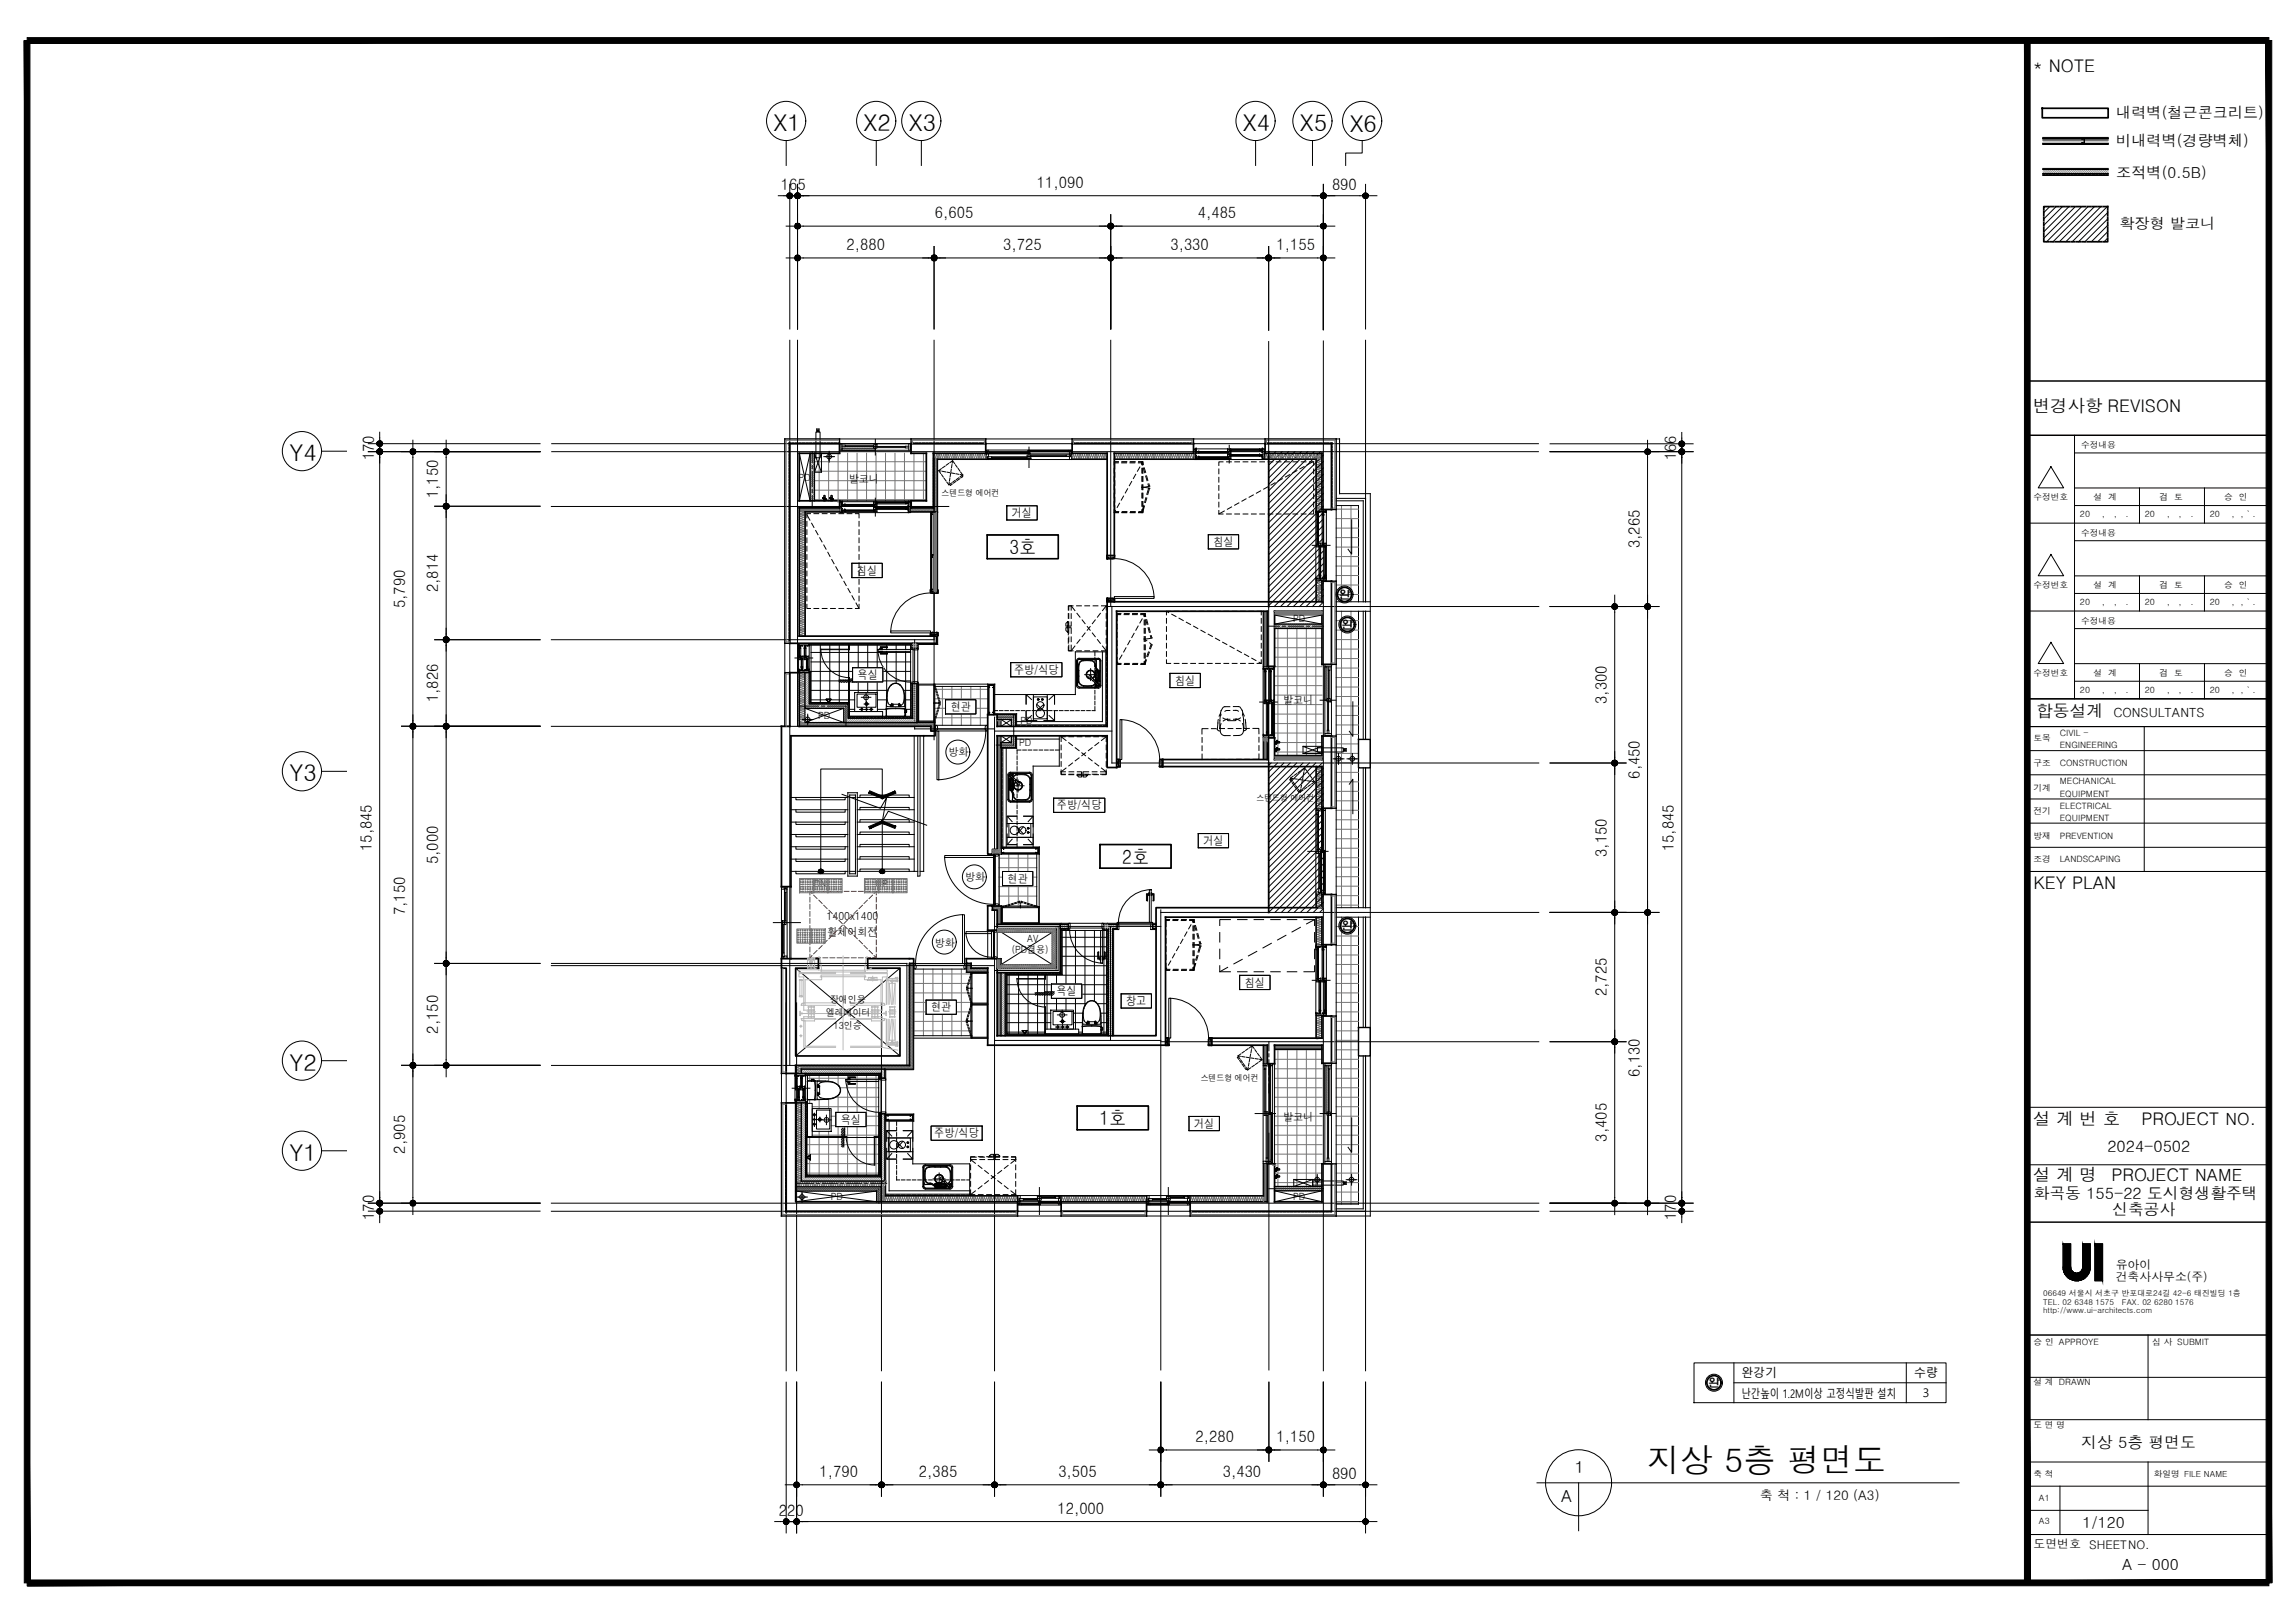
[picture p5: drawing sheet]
<svg xmlns="http://www.w3.org/2000/svg" width="420mm" height="297mm" viewBox="0 0 420 297" stroke-linecap="round" stroke-linejoin="round" font-family="sans-serif">
<defs><g id="words">
<text font-size="6" x="301.6" y="269.4">지상 5층 평면도</text>
<g font-size="4.2">
<text x="141.6" y="24">X1</text>
<text x="158.1" y="24">X2</text>
<text x="166.4" y="24">X3</text>
<text x="227.6" y="24">X4</text>
<text x="238" y="24">X5</text>
<text x="247.1" y="24.1">X6</text>
<text x="53" y="84.4">Y4</text>
<text x="53" y="143">Y3</text>
<text x="53" y="195.9">Y2</text>
<text x="53" y="212.4">Y1</text>
</g>
<g font-size="3.6">
<text x="184.8" y="101.4">3호</text>
<text x="205.5" y="158">2호</text>
<text x="201.3" y="205.9">1호</text>
</g>
<g font-size="3.2">
<text x="372.2" y="13.1">* NOTE</text>
<text x="372.2" y="75.4">변경사항 REVISON</text>
<text x="372.3" y="162.7">KEY PLAN</text>
<text x="372.2" y="205.9">설 계 번 호</text>
<text x="392" y="205.9">PROJECT NO.</text>
<text x="372.2" y="216.1">설 계 명</text>
<text x="386.5" y="216.1">PROJECT NAME</text>
</g>
<text font-size="3.1" x="372.8" y="131.3">합동설계</text>
<g font-size="3">
<text x="288.3" y="269.6">1</text>
<text x="285.8" y="274.9">A</text>
</g>
<g font-size="2.9">
<text x="143" y="34.8">165</text>
<text x="189.8" y="34.4">11,090</text>
<text x="243.9" y="34.8">890</text>
<text x="171.2" y="39.9">6,605</text>
<text x="219.3" y="39.9">4,485</text>
<text x="155" y="45.7">2,880</text>
<text x="183.7" y="45.7">3,725</text>
<text x="214.3" y="45.7">3,330</text>
<text x="233.7" y="45.7">1,155</text>
<text x="68.5" y="84.3" transform="rotate(-90 68.5 84.3)">170</text>
<text x="306.9" y="84.3" transform="rotate(-90 306.9 84.3)">166</text>
<text x="80.2" y="91.2" transform="rotate(-90 80.2 91.2)">1,150</text>
<text x="300.2" y="100.4" transform="rotate(-90 300.2 100.4)">3,265</text>
<text x="74.1" y="111.3" transform="rotate(-90 74.1 111.3)">5,790</text>
<text x="80.2" y="108.4" transform="rotate(-90 80.2 108.4)">2,814</text>
<text x="80.2" y="128.6" transform="rotate(-90 80.2 128.6)">1,826</text>
<text x="294.2" y="128.8" transform="rotate(-90 294.2 128.8)">3,300</text>
<text x="300.2" y="142.5" transform="rotate(-90 300.2 142.5)">6,450</text>
<text x="68.1" y="155.8" transform="rotate(-90 68.1 155.8)">15,845</text>
<text x="306.5" y="155.8" transform="rotate(-90 306.5 155.8)">15,845</text>
<text x="80.2" y="158.2" transform="rotate(-90 80.2 158.2)">5,000</text>
<text x="294.2" y="156.9" transform="rotate(-90 294.2 156.9)">3,150</text>
<text x="74.1" y="167.5" transform="rotate(-90 74.1 167.5)">7,150</text>
<text x="294.2" y="182.3" transform="rotate(-90 294.2 182.3)">2,725</text>
<text x="80.2" y="189.2" transform="rotate(-90 80.2 189.2)">2,150</text>
<text x="300.2" y="197.1" transform="rotate(-90 300.2 197.1)">6,130</text>
<text x="294.2" y="208.9" transform="rotate(-90 294.2 208.9)">3,405</text>
<text x="74.1" y="211.1" transform="rotate(-90 74.1 211.1)">2,905</text>
<text x="385.8" y="210.8">2024-0502</text>
<text x="372.3" y="219.4">화곡동 155-22 도시형생활주택</text>
<text x="68.5" y="223.3" transform="rotate(-90 68.5 223.3)">170</text>
<text x="306.9" y="223.3" transform="rotate(-90 306.9 223.3)">170</text>
<text x="386.7" y="222.3">신축공사</text>
<text x="218.9" y="263.9">2,280</text>
<text x="233.7" y="263.9">1,150</text>
<text x="381" y="265.1">지상 5층 평면도</text>
<text x="150.1" y="270.3">1,790</text>
<text x="168.2" y="270.3">2,385</text>
<text x="193.8" y="270.3">3,505</text>
<text x="223.9" y="270.3">3,430</text>
<text x="243.9" y="270.7">890</text>
<text x="142.6" y="277.4">220</text>
<text x="193.6" y="277">12,000</text>
</g>
<g font-size="2.8">
<text x="387.4" y="21.7">내력벽(철근콘크리트)</text>
<text x="387.4" y="26.7">비내력벽(경량벽체)</text>
<text x="387.4" y="32.7">조적벽(0.5B)</text>
<text x="388" y="42">확장형 발코니</text>
<text x="381.3" y="279.7">1/120</text>
<text x="388.5" y="287.3">A - 000</text>
</g>
<text font-size="2.4" x="322.2" y="274.5">축 척 : 1 / 120 (A3)</text>
<text font-size="2.3" x="386.9" y="131.3">CONSULTANTS</text>
<g font-size="2.2">
<text x="185.3" y="94.6">거실</text>
<text x="222.1" y="100">침실</text>
<text x="156.9" y="105.2">침실</text>
<text x="157" y="124.3">욕실</text>
<text x="185.7" y="123.4">주방/식당</text>
<text x="215.1" y="125.3">침실</text>
<text x="174.1" y="130.2">현관</text>
<text x="193.5" y="148.2">주방/식당</text>
<text x="220.3" y="154.6">거실</text>
<text x="184.5" y="161.6">현관</text>
<text x="170.5" y="185.1">현관</text>
<text x="193.4" y="182.2">욕실</text>
<text x="206.2" y="184">창고</text>
<text x="227.9" y="180.6">침실</text>
<text x="153.9" y="205.7">욕실</text>
<text x="171" y="208.2">주방/식당</text>
<text x="218.6" y="206.4">거실</text>
<text x="387.3" y="232.3">유아이</text>
<text x="387.3" y="234.4">건축사사무소(주)</text>
<text x="318.8" y="252">완강기</text>
<text x="318.8" y="255.8">난간높이 1.2M이상 고정식발판 설치</text>
<text x="350.5" y="252.1">수량</text>
<text x="352" y="255.7">3</text>
<text x="372.3" y="283.2">도면번호 SHEETNO.</text>
</g>
<g font-size="2.1">
<text x="155.4" y="88.5">발코니</text>
<text x="245.1" y="109.6">완</text>
<text x="245.6" y="115.1">완</text>
<text x="234.9" y="128.8">발코니</text>
<text x="173.6" y="138.4">방화</text>
<text x="176.7" y="161.3">방화</text>
<text x="151.3" y="168.4">1400x1400</text>
<text x="151.5" y="171.4">휠체어회전</text>
<text x="171.2" y="173.2">방화</text>
<text x="245.6" y="170.2">완</text>
<text x="234.9" y="205.2">발코니</text>
<text x="312.7" y="253.9">완</text>
</g>
<g font-size="1.8">
<text x="146.2" y="88">PD</text>
<text x="236.7" y="113.9">PD</text>
<text x="149.8" y="131.6">PD</text>
<text x="186.6" y="136.5">PD</text>
<text x="186.8" y="132.4">PD</text>
<text x="149" y="162.4">DN</text>
<text x="160.3" y="162.4">UP</text>
<text x="188.1" y="172.5">AV</text>
<text x="185.2" y="174.5">(PD겸용)</text>
<text x="151.2" y="185.9">엘레베이터</text>
<text x="152" y="183.6">장애인용</text>
<text x="152.6" y="188.2">13인승</text>
<text x="152.1" y="219.7">PD</text>
<text x="236.7" y="219.7">PD</text>
</g>
<g font-size="1.6">
<text x="381" y="82">수정내용</text>
<text x="172.4" y="90.8">스텐드형 에어컨</text>
<text x="372.3" y="91.6">수정번호</text>
<text x="380.8" y="94.6">20</text>
<text x="383.3" y="91.6">설 계</text>
<text x="384.8" y="94.6">,</text>
<text x="387" y="94.6">,</text>
<text x="389.2" y="94.6">.</text>
<text x="392.7" y="94.6">20</text>
<text x="395.4" y="91.6">검 토</text>
<text x="396.7" y="94.6">,</text>
<text x="398.9" y="94.6">,</text>
<text x="401.1" y="94.6">.</text>
<text x="404.6" y="94.6">20</text>
<text x="407.2" y="91.6">승 인</text>
<text x="408.5" y="94.6">, , ` .</text>
<text x="381" y="98.1">수정내용</text>
<text x="372.3" y="107.7">수정번호</text>
<text x="383.3" y="107.6">설 계</text>
<text x="395.4" y="107.6">검 토</text>
<text x="407.2" y="107.6">승 인</text>
<text x="380.8" y="110.7">20</text>
<text x="384.8" y="110.7">,</text>
<text x="387" y="110.7">,</text>
<text x="389.2" y="110.7">.</text>
<text x="392.7" y="110.7">20</text>
<text x="396.7" y="110.7">,</text>
<text x="398.9" y="110.7">,</text>
<text x="401.1" y="110.7">.</text>
<text x="404.6" y="110.7">20</text>
<text x="408.5" y="110.7">, , ` .</text>
<text x="381" y="114.2">수정내용</text>
<text x="372.3" y="123.7">수정번호</text>
<text x="383.3" y="123.7">설 계</text>
<text x="395.4" y="123.7">검 토</text>
<text x="407.2" y="123.7">승 인</text>
<text x="380.8" y="126.8">20</text>
<text x="384.8" y="126.8">,</text>
<text x="387" y="126.8">,</text>
<text x="389.2" y="126.8">.</text>
<text x="392.7" y="126.8">20</text>
<text x="396.7" y="126.8">,</text>
<text x="398.9" y="126.8">,</text>
<text x="401.1" y="126.8">.</text>
<text x="404.6" y="126.8">20</text>
<text x="408.5" y="126.8">, , ` .</text>
<text x="372.3" y="135.7">토목</text>
<text x="377.1" y="136.9">ENGINEERING</text>
<text x="377.1" y="134.7">CIVIL -</text>
<text x="372.3" y="140.2">구조</text>
<text x="377.1" y="140.2">CONSTRUCTION</text>
<text x="377.1" y="143.5">MECHANICAL</text>
<text x="230" y="146.6">스텐드형 에어컨</text>
<text x="372.3" y="149">전기</text>
<text x="372.3" y="144.7">기계</text>
<text x="377.1" y="148">ELECTRICAL</text>
<text x="377.1" y="145.8">EQUIPMENT</text>
<text x="372.3" y="153.6">방재</text>
<text x="377.1" y="150.2">EQUIPMENT</text>
<text x="377.1" y="153.6">PREVENTION</text>
<text x="372.3" y="157.8">조경</text>
<text x="377.1" y="157.8">LANDSCAPING</text>
<text x="219.8" y="197.9">스텐드형 에어컨</text>
<text x="372.3" y="246.2">승 인 APPROYE</text>
<text x="394" y="246.2">심 사 SUBMIT</text>
<text x="372.3" y="253.5">설 계 DRAWN</text>
<text x="372.3" y="261.3">도 면 명</text>
<text x="372.3" y="270.3">축 척</text>
<text x="373.3" y="274.8">A1</text>
<text x="394.3" y="270.3">화일명 FILE NAME</text>
<text x="373.3" y="279">A3</text>
</g>
<g font-size="1.4">
<text x="374.1" y="237.2">06649 서울시 서초구 반포대로24길 42-6 태진빌딩 1층</text>
<text x="374.1" y="238.8">TEL. 02 6348 1575</text>
<text x="388.5" y="238.8">FAX. 02 6280 1576</text>
<text x="374.1" y="240.4">http://www.ui-architects.com</text>
</g>
</g></defs>
<!-- layer: A-CEN -->
<g fill="none" stroke="#000" stroke-width=".18">
<path d="M144.6 62.3v132.7M146 62.3v70.6M171 62.3v73.1M203.3 62.3v48.7M232.3 62.5v104.5M242.3 62.4v188.5M250 62.3v47.8M100.9 92.7h72.8M101 82.7h180.6M101 81.2h180.6M146.3 83l2 8.7M148.3 83l-2 8.7"/>
<path d="M148.7 82.7v2M148.7 85.2v.6M148.7 86.3v2.8M148.7 89.6v.6M148.7 90.7v2M100.9 117.1h70.1M167.4 117.1v16.3h14.7M202.5 111h79.2M203.6 111v28.6h78.1M232.3 114.6h1.9M233.3 112.6l8.7 1.6M234.8 114.6h.5"/>
<path d="M235.9 114.6h2.7M239.2 114.6h.6M240.3 114.6h2M242 112.6l-8.7 1.6M250 111.9v23.4M100.9 132.9h69.5M146.5 129.2h3.4M147.4 129.6l7.1 2.6M150.4 129.2h.6M151.5 129.2h3.4v3.7M154.5 129.6l-7.1 2.6M182.1 131.2v119.7"/>
<path d="M182.1 133.8h21.5M182.4 131.2h3.2M183.3 134.7l1.9 1.2M183.3 131.7l1.9 1.2M185.2 134.7l-1.9 1.2M185.2 131.7l-1.9 1.2M185.6 130.8v5.6h-3.2M100.9 176.7h81.2M101 176.3h65v18.7h-65M182.1 169.6h30.4M183.3 170.6l9.3 5.9M192.6 170.6l-9.3 5.9"/>
<path d="M193.7 169.6v8h-11.6M203.3 169.6v20.8M212.5 166.5v84.2M212.5 167h69.2M143.9 183.5v67.4M145.8 183.5v67.4M161.4 183.5v67.4M182.1 190.4h30.4M212.5 190.7h69.2M232.3 190.7v1.6M232.3 192.9v.5M232.3 194v2.7"/>
<path d="M232.3 197.3v.5M232.3 198.4v1.6M250 193.3v57.6M145.7 218l14.8 1.9M145.7 217.6h15.2v2.6M146 216.6h2.9M149.5 216.6h.5M150.6 216.6h2.8M153.9 216.6h.6M155 216.6h2.8M158.3 216.6h.6M159.4 216.6h2.9"/>
<path d="M160.5 218l-14.8 1.9M232.3 207.4v43.3M232.3 217.6h10M233.3 217.9l8.7 2M242 217.9l-8.7 2M100.9 221.7h180.8M100.9 220.2h180.8"/>
</g>
<!-- layer: A-LIBR -->
<g fill="none" stroke="#000" stroke-width=".18">
<path d="M244.6 91.2h5.4v18.9M244.6 91.7h5v18.4M249.6 111.9v23.4M250 111.9v23.4M189.2 127.6l2.5-.1v4.1h-2.5zM189.2 127.1v4.8M191.7 127.1v4.8M184.4 153.3h4.7M184.4 150.7h4.7M184.7 150.7h4v2.6h-4zM249.6 140.5v25.6M250 140.5v25.6"/>
<path d="M249.6 167.9v20.2M250 167.9v20.2M162.3 208.3h4.8M162.3 210.8h4.8M162.6 208.3h4.1v2.5h-4.1z"/>
<circle cx="190.1" cy="128" r=".16"/>
<circle cx="190.1" cy="128" r=".12"/>
<circle cx="190.4" cy="130.6" r=".77"/>
<circle cx="190.4" cy="129.1" r=".67"/>
<circle cx="190.8" cy="128" r=".16"/>
<circle cx="190.8" cy="128" r=".12"/>
<circle cx="185.7" cy="152" r=".77"/>
<circle cx="187.2" cy="152" r=".67"/>
<circle cx="188.2" cy="151.6" r=".16"/>
<circle cx="188.2" cy="152.4" r=".16"/>
<circle cx="188.2" cy="151.6" r=".12"/>
<circle cx="188.2" cy="152.4" r=".12"/>
<circle cx="163.7" cy="209.5" r=".77"/>
<circle cx="165.1" cy="209.5" r=".67"/>
<circle cx="166.2" cy="209.1" r=".16"/>
<circle cx="166.2" cy="209.9" r=".16"/>
<circle cx="166.2" cy="209.9" r=".12"/>
<circle cx="166.2" cy="209.1" r=".12"/>
</g>
<!-- layer: A-ELE -->
<path d="M244.6 80.3h.6v10h5.7v132.3h-6.3M248.7 92.5v17.6M248.7 111.9v54.2M157.1 124.3h-1.8v.2h-1.7M248.7 167.9v52.5h-4.1M193 181.5l-3.5 .2M154.6 206.4l-.1 3.5" fill="none" stroke="#000" stroke-width=".18"/>
<!-- layer: A-DOOR -->
<g fill="none" stroke="#000" stroke-width=".18">
<path d="M244.6 92.5h4.1M161 119.2l.5 .1zM161 119.2h.5l-.2 .1v.3h1.2v.1h-1.3v-.4zM161 118.8l.5 .1zM161.2 118.3h1.3v.2h-1.2v.3l.2 .1h-.5l.2-.1zM163.1 115.5h7.3v.3h-7.3zM170.3 107.9l.1 .5h-.1zM170.3 115.9h.1l-.1 .5zM170.4 108.5a7.3 7.3 0 0 0-7.3 7M170.4 116.1h1.3M170.4 115.8v.3M170.4 108.5h.3"/>
<path d="M170.5 115.8h1.1M170.5 108.5h1.1M170.6 107.8h.2l-.2 .1v.4h.8v-.4l-.1-.1h.2v.5h-.9zM170.7 115.8h.1M170.7 115.8h-.3v.3M170.7 115.8h.8M170.7 108.5h.1M171.5 115.8h.2v.3M171.5 115.8h.1M171.7 108.3v.2h-1M171.7 108.3h-1.3v.2M171.7 115.7h.1v.7h-.1z"/>
<path d="M171.7 108l.1-.1v.7h-.1zM171.7 116.1v.3h-1.3v-.3h1.3l-1.3 .3M171.7 108.3v.2M171.7 115.8v.3M202.6 109.4h.1l-.1 .7zM202.6 101.6l.1 .1v.6h-.1zM202.7 109.8h1.3M202.7 102v.2h.9M202.7 102h1.3v.2M202.7 109.8v.3h1.3v-.3h-1.3l1.3 .3M202.7 102v.2M202.7 109.5v.3"/>
<path d="M202.8 109.5h1M202.8 102.2h1M203.6 109.5h-.9v.3M203.6 109.5h.4v.3M203.6 109.5h.1M203.6 102.2h.4M204 102.2a7.3 7.3 0 0 1 7.3 7M204 109.2h7.3v.3h-7.3zM204 109.6h.1v.5h-.1zM204 109.5v.3M204 101.6l.1 .6h-.1zM244.6 110.1h6.3"/>
<path d="M244.6 111.9h6.3M171.1 125.6h9.7M181 125.4h.9v.4h-.2h.2v-.4h-.8v.4h.1h-.2zM181 130.4h.2h-.1v.4h.8v-.4h-.2h.2v.4h-.9zM204.4 138.9h.6v.1h-.5zM204.4 139l.4 1.3v-1.3h-.4v1.3h.4M204.8 139h.2v1.3h-.2M204.8 139v1.3M204.8 139h.2M205 131.7h.4v7.3h-.4zM205 139.2v1M205.3 131.7a7.3 7.3 0 0 1 7 7.3"/>
<path d="M212.3 139.2v1M212.3 139h.3v1.3M212.3 139.3h.1M212.3 139v.3M212.3 139.3v1h.3M212.4 138.9l.5 .1h-.5zM183.3 155.2h.5v.2l-.1-.1h-.4v.8h.4l.1-.2v.2h-.5zM189.6 155.2h.5v.9h-.5v-.2l.1 .2h.4v-.8h-.4l-.1 .1zM189.8 156.3v9.7M204.4 140.3h.7v.1zM204.8 140.3h.2M212.2 140.3h.7v.1h-.7z"/>
<path d="M212.3 140.3h.3M201 174.3h.1v1.1h.3l.1-.2v.5l-.1-.2h-.4zM201.4 175.2l.1 .5zM201.8 175.2l.1 .5zM202.2 174.3h.2v1.2h-.5l-.1 .2v-.5l.1 .2h.3zM209.9 163.6h.4l.1-.2v.5l-.1-.2h-.2v1.2h-.2zM210.3 163.4l.1 .5zM210.8 163.4v.2h.5v1.3h-.2v-1.2h-.3v.2zM210.8 163.4v.5zM244.6 166.1h6.3M244.6 167.9h6.3M155.1 197.9l.6 .1z"/>
<path d="M155.1 197.9h.6l-.2 .1v.3h1.1v.2h-1.3v-.5zM155.1 197.5l.6 .1zM155.3 197.1h1.3v.1h-1.1v.3l.2 .1h-.6l.2-.1zM167.3 189.6h10.6M213.4 191.3h.7v.1zM213.4 189.9h.5v.1h-.5zM213.4 190l.3 1.3v-1.3h-.3v1.3h.3M213.7 190v1.3M213.7 190h.3v.3M213.7 191.3h.3M213.7 190h.3M214 190.3v1h-.3"/>
<path d="M214 190.3h.1M214 182.7h.3v7.3h-.3zM214 190.2v1M214.3 182.7a7.3 7.3 0 0 1 7 7.3M221.2 191.3h.6l.1 .1h-.7zM221.3 190.2v1M221.3 190.3h.1M221.3 190.3v1h.2v-1.3l.4 1.3h-.6M221.4 189.9l.5 .1h-.5zM221.9 190h-.6v.3M249.6 193.3v27.9h-5M250 193.3v28.4h-5.4"/>
<path d="M162.2 204.1h.4v.2v-.2h-.4v.8h.4v-.1v.2h-.4zM166.6 204.1h.5v.9h-.5v-.2v.1h.4v-.8h-.4v.2z"/>
</g>
<!-- layer: 0 -->
<g fill="none" stroke="#979797" stroke-width=".18">
<path d="M374.1 31.5l.3 .3M374.1 31.1l.7 .7M374.4 31l.8 .8M374.8 31l.7 .8M375.1 31l.8 .8M375.5 31l.8 .8M375.9 31l.8 .8M376.3 31l.8 .8M376.7 31l.8 .8M377.1 31l.8 .8M377.5 31l.8 .8M377.9 31l.8 .8"/>
<path d="M378.3 31l.8 .8M378.7 31l.7 .8M379.1 31l.7 .8M379.4 31l.8 .8M379.8 31l.8 .8M380.2 31l.8 .8M380.6 31l.8 .8M381 31l.8 .8M381.4 31l.8 .8M381.8 31l.7 .8M382.2 31l.7 .8M382.5 31l.8 .8"/>
<path d="M382.9 31l.8 .8M383.3 31l.8 .8M383.7 31l.8 .8M384.1 31l.8 .8M384.5 31l.8 .8M384.9 31l.8 .8M385.3 31l.7 .7M385.7 31l.3 .3M148.7 83l-.4 .3M149 83l-.7 .7M149.1 83.3l-.8 .8M149.1 83.7l-.8 .8"/>
<path d="M149.1 84.1l-.8 .8M149.1 84.5l-.8 .7M149.1 84.9l-.8 .7M149.1 85.2l-.8 .8M149.1 85.6l-.8 .8M149.1 86l-.8 .8M149.1 86.4l-.8 .8M149.1 86.8l-.8 .8M149.1 87.2l-.8 .8M149.1 87.6l-.8 .8M149.1 88l-.8 .8M149.1 88.4l-.8 .7"/>
<path d="M149.1 88.8l-.8 .7M149.1 89.1l-.8 .8M149.1 89.5l-.8 .8M149.1 89.9l-.8 .8M149.1 90.3l-.8 .8M149.1 90.7l-.8 .8M149.1 91.1l-.6 .6M149.1 91.5l-.2 .2M167.3 117.7l-.2 .2M167.7 117.7l-.6 .6M167.9 117.9l-.7 .7M167.9 118.3l-.3 .3"/>
<path d="M233.5 114.2l-.2 .2M233.9 114.2l-.6 .6M234.3 114.2l-.8 .8M234.7 114.2l-.8 .8M235.1 114.2l-.8 .8M235.5 114.2l-.8 .8M235.9 114.2l-.8 .8M236.3 114.2l-.8 .8M236.7 114.2l-.8 .8M237 114.2l-.7 .8M237.4 114.2l-.8 .8M237.8 114.2l-.8 .8"/>
<path d="M238.2 114.2l-.8 .8M238.6 114.2l-.8 .8M239 114.2l-.8 .8M239.4 114.2l-.8 .8M239.8 114.2l-.8 .8M240.2 114.2l-.8 .8M240.6 114.2l-.8 .8M240.9 114.2l-.7 .8M241.3 114.2l-.7 .8M241.7 114.2l-.8 .8M242 114.3l-.7 .7M242 114.7l-.3 .3"/>
<path d="M147.5 123.1l-.1 .1M147.9 123.1l-.5 .5M148.1 123.2l-.7 .8M148.1 123.6l-.7 .8M148.1 124l-.7 .8M148.1 124.4l-.7 .8M148.1 124.8l-.7 .8M148.1 125.2l-.7 .8M148.1 125.6l-.7 .8M148.1 126l-.7 .7M148.1 126.4l-.7 .7M148.1 126.7l-.7 .8"/>
<path d="M148.1 127.1l-.7 .8M148.1 127.5l-.7 .8M148.1 127.9l-.7 .8M148.1 128.3l-.7 .8M148.1 128.7l-.7 .8M148.4 128.8l-.8 .8M148.8 128.8l-.8 .8M149.2 128.8l-.8 .8M149.5 128.8l-.7 .8M149.9 128.8l-.7 .8M150.3 128.8l-.8 .8M150.7 128.8l-.8 .8"/>
<path d="M151.1 128.8l-.8 .8M151.5 128.8l-.8 .8M151.9 128.8l-.8 .8M152.3 128.8l-.8 .8M152.7 128.8l-.8 .8M153.1 128.8l-.8 .8M153.4 128.8l-.7 .8M153.8 128.8l-.7 .8M154.2 128.8l-.8 .8M154.6 128.8l-.8 .8M155 128.8l-.8 .8M155.3 129l-.8 .8"/>
<path d="M155.3 129.4l-.8 .7M155.3 129.8l-.8 .7M155.3 130.1l-.8 .8M155.3 130.5l-.8 .8M155.3 130.9l-.8 .8M155.3 131.3l-.8 .8M155.5 131.5l-.8 .7M155.9 131.5l-.8 .7M156.3 131.5l-.8 .7M156.7 131.5l-.8 .7M157.1 131.5l-.8 .7M157.5 131.5l-.8 .7"/>
<path d="M157.9 131.5l-.8 .7M158.2 131.5l-.7 .7M158.6 131.5l-.7 .7M159 131.5l-.8 .7M159.4 131.5l-.8 .7M159.8 131.5l-.8 .7M160.2 131.5l-.8 .7M160.6 131.5l-.8 .7M161 131.5l-.8 .7M161.4 131.5l-.8 .7M161.8 131.5l-.8 .7M162.1 131.5l-.7 .7"/>
<path d="M162.5 131.5l-.7 .7M162.9 131.5l-.8 .7M163.3 131.5l-.8 .7M163.7 131.5l-.8 .7M164.1 131.5l-.8 .7M164.5 131.5l-.8 .7M164.9 131.5l-.8 .7M165.2 131.5l-.7 .7M165.7 131.5l-.8 .7M166 131.5l-.8 .7M166.4 131.5l-.7 .7M166.8 131.5l-.8 .7"/>
<path d="M167.3 125.1l-.2 .3M167.7 125.1l-.6 .6M167.9 125.4l-.8 .7M167.9 125.7l-.8 .8M167.9 126.1l-.8 .8M167.9 126.5l-.8 .8M167.9 126.9l-.8 .8M167.9 127.3l-.8 .8M167.9 127.7l-.8 .8M167.9 128.1l-.8 .8M167.9 128.5l-.8 .8M167.9 128.9l-.8 .8"/>
<path d="M167.9 129.3l-.8 .7M167.9 129.6l-.8 .8M167.9 130l-.8 .8M167.9 130.4l-.8 .8M167.9 130.8l-1.5 1.4M167.9 131.2l-1.1 1M167.9 131.6l-.7 .6M167.9 132l-.3 .2M182.8 130.8l-.2 .3M183.2 130.8l-.6 .7M183.6 135.9l-.3 .3M183.6 130.8l-.8 .9"/>
<path d="M184 135.9l-.7 .7M184 130.8l-.9 .9M184.3 135.9l-.8 .9M184.4 130.8l-.9 .9M184.7 135.9l-.8 .9M184.8 130.8l-.9 .9M185.1 135.9l-.8 .9M185.2 130.8l-.9 .9M185.2 134.7h.1M185.6 130.8l-.9 .9M185.6 134.7l-.4 .4M185.9 134.7l-.7 .8"/>
<path d="M185.9 135.1l-.7 .8M185.9 135.5l-1.2 1.3M185.9 135.9l-.9 .9M185.9 136.3l-.5 .5M185.9 136.7l-.1 .1M185.9 130.8l-.8 .9M185.9 131.2l-.7 .8M185.9 131.6l-.7 .8M185.9 132l-.7 .8M185.9 132.4l-.5 .5M185.9 132.8l-.1 .1M183.5 178l-.2 .3"/>
<path d="M183.9 178l-.6 .7M184 178.3l-.7 .8M184 178.7l-.7 .7M184 179.1l-.7 .7M184 179.4l-.7 .8M184 179.8l-.7 .8M194.3 169.2l-.2 .2M194.7 169.2l-.6 .6M195.1 169.2l-.8 .8M195.5 169.2l-.8 .8M195.6 169.5l-.5 .5M195.6 169.8l-.1 .2"/>
<path d="M202.3 169.2l-.2 .2M202.7 169.2l-.6 .6M202.9 169.4l-.6 .6M202.9 169.7l-.2 .3M203.3 169.2l-.4 .3M203.7 169.2l-.8 .7M203.7 170.3l-.8 .8M203.7 170.7l-.8 .8M203.7 171.1l-.8 .8M203.7 171.5l-.8 .8M203.7 171.9l-.8 .7M203.7 172.3l-.8 .7"/>
<path d="M203.7 172.6l-.8 .8M203.7 173l-.8 .8M203.7 173.4l-.8 .8M203.7 173.8l-.8 .8M203.7 174.2l-.8 .8M203.7 174.6l-.8 .8M203.7 175l-.8 .8M203.7 175.4l-.8 .8M203.7 175.8l-.8 .7M203.7 176.2l-.8 .7M203.7 176.5l-.8 .8M203.7 176.9l-.8 .8"/>
<path d="M203.7 177.3l-.8 .8M203.7 177.7l-.8 .8M203.7 178.1l-.8 .8M203.7 178.5l-.8 .8M203.7 178.9l-.8 .7M203.7 179.3l-.8 .8M203.7 179.6l-.8 .8M204 169.2l-1.1 1.1M204.4 169.2l-1.5 1.5M204.5 169.5l-.5 .5M204.5 169.9l-.1 .1M211.1 169.2h-.1"/>
<path d="M211.5 169.2l-.5 .4M211.6 169.4l-.5 .6M211.6 169.8l-.1 .2M146.7 196.1l.3 .4M146.7 195.8l.7 .7M147 195.7l.8 .8M147.4 195.7l.8 .8M147.8 195.7l.8 .8M148.2 195.7l.8 .8M148.6 195.7l.8 .8M149 195.7l.8 .8M149.4 195.7l.8 .8"/>
<path d="M149.8 195.7l.7 .8M150.2 195.7l.7 .8M150.5 195.7l.8 .8M150.9 195.7l.8 .8M151.3 195.7l.8 .8M151.7 195.7l.8 .8M152.1 195.7l.8 .8M152.5 195.7l.8 .8M152.9 195.7l.7 .8M153.3 195.7l.8 .8M153.6 195.7l.8 .8M154.1 195.7l.7 .8"/>
<path d="M154.4 195.7l.8 .8M154.8 195.7l.8 .8M155.2 195.7l.8 .8M155.6 195.7l.8 .8M156 195.7l.8 .8M156.4 195.7l.8 .8M156.8 195.7l.7 .8M157.2 195.7l.7 .8M157.5 195.7l.8 .8M157.9 195.7l.8 .8M158.3 195.7l.8 .8M158.7 195.7l.8 .8"/>
<path d="M159.1 195.7l.8 .8M159.5 195.7l.8 .8M159.9 195.7l.8 .8M160.3 195.7l.8 .8M160.7 195.7l1.3 1.3M161.1 195.7l.9 .9M161.2 197l.3 .3M161.2 196.6l.7 .7M161.5 195.7l.5 .5M161.8 195.7l.2 .1M184 180.2l-.7 .8M184 180.6l-.7 .8"/>
<path d="M184 181l-.7 .8M184 181.4l-.7 .8M184 181.8l-.7 .8M184 182.2l-.7 .8M184 182.5l-.7 .8M184 183l-.7 .7M184 183.3l-.7 .8M184 183.7l-.7 .8M184 184.1l-.7 .8M184 184.5l-.7 .8M184 184.9l-.7 .8M184 185.3l-.7 .8"/>
<path d="M184 185.7l-.7 .8M184 186.1l-.7 .7M184 186.5l-.7 .7M184 186.8l-.7 .8M184 187.2l-.7 .8M184 187.6l-.7 .8M184 188l-.7 .8M184 188.4l-.7 .8M184 188.8l-.7 .8M184 189.2l-.3 .4M203.7 180.1l-.8 .7M203.7 180.4l-.8 .8"/>
<path d="M203.7 180.8l-.8 .8M203.7 181.2l-.8 .8M203.7 181.6l-.8 .8M203.7 182l-.8 .8M203.7 182.4l-.8 .8M203.7 182.8l-.8 .8M203.7 183.2l-.8 .7M203.7 183.6l-.8 .7M203.7 183.9l-.8 .8M203.7 184.3l-.8 .8M203.7 184.7l-.8 .8M203.7 185.1l-.8 .8"/>
<path d="M203.7 185.5l-.8 .8M203.7 185.9l-.8 .8M203.7 186.3l-.8 .8M203.7 186.7l-.8 .8M203.7 187.1l-.8 .7M203.7 187.5l-.8 .7M203.7 187.8l-.8 .8M203.7 188.2l-.8 .8M203.7 188.6l-.8 .8M203.7 189l-.6 .6M203.7 189.4l-.2 .2M145.7 217.7l.2 .3"/>
<path d="M145.7 217.3l.6 .7M145.9 217.2l.8 .8M146.3 217.2l.8 .8M146.7 216l.2 .2M146.7 215.6l.6 .6M146.7 215.2l.9 1M146.7 214.8l1.3 1.4M146.7 214.5l.8 .8M146.7 214.1l.8 .7M146.7 213.7l.8 .8M146.7 213.3l.8 .8M146.7 212.9l.8 .8"/>
<path d="M146.7 212.5l.8 .8M146.7 212.1l.8 .8M146.7 211.7l.8 .8M146.7 211.3l.8 .8M146.7 211l.8 .7M146.7 210.6l.8 .7M146.7 210.2l.8 .8M146.7 209.8l.8 .8M146.7 209.4l.8 .8M146.7 209l.8 .8M146.7 208.6l.8 .8M146.7 208.2l.8 .8"/>
<path d="M146.7 207.8l.8 .8M146.7 207.4l.8 .8M146.7 207.1l.8 .7M146.7 206.7l.8 .7M146.7 206.3l.8 .8M146.7 205.9l.8 .8M146.7 205.5l.8 .8M146.7 205.1l.8 .8M146.7 204.7l.8 .8M146.7 204.3l.8 .8M146.7 203.9l.8 .8M146.7 203.5l.8 .8"/>
<path d="M146.7 203.2l.8 .7M146.7 202.8l.8 .7M146.7 202.4l.8 .8M146.7 202l.8 .8M146.7 217.2l.8 .8M147 201.9l.5 .5M147.1 217.2l.8 .8M147.3 201.9l.2 .1M147.5 217.2l.8 .8M147.6 215.4l.8 .8M147.9 217.2l.8 .8M148 215.4l.8 .8"/>
<path d="M148.3 217.2l.8 .8M148.4 215.4l.8 .8M148.7 217.2l.8 .8M148.8 215.4l.8 .8M149.1 217.2l.7 .8M149.2 215.4l.8 .8M149.5 217.2l.7 .8M149.6 215.4l.8 .8M149.8 217.2l.8 .8M150 215.4l.7 .8M150.2 217.2l.8 .8M150.4 215.4l.8 .8"/>
<path d="M150.6 217.2l.8 .8M150.7 215.4l.8 .8M151 217.2l.8 .8M151.2 215.4l.7 .8M151.4 217.2l.8 .8M151.5 215.4l.8 .8M151.8 217.2l.8 .8M151.9 215.4l.8 .8M152.2 217.2l.8 .8M152.3 215.4l.8 .8M152.6 217.2l.8 .8M152.7 215.4l.8 .8"/>
<path d="M153 217.2l.8 .8M153.1 215.4l.8 .8M153.4 217.2l.7 .8M153.5 215.4l.8 .8M153.8 217.2l.7 .8M153.9 215.4l.7 .8M154.1 217.2l.8 .8M154.3 215.4l.7 .8M154.5 217.2l.8 .8M154.6 215.4l.8 .8M154.9 217.2l.8 .8M155 215.4l.8 .8"/>
<path d="M155.3 217.2l.8 .8M155.4 215.4l.8 .8M155.7 217.2l.8 .8M155.8 215.4l.8 .8M156.1 217.2l.8 .8M156.2 215.4l.8 .8M156.5 217.2l.7 .8M156.6 215.4l.8 .8M156.9 217.2l.7 .8M157 215.4l.8 .8M157.2 217.2l.8 .8M157.4 215.4l.8 .8"/>
<path d="M157.6 217.2l.8 .8M157.8 215.4l.8 .8M158 217.2l.8 .8M158.2 215.4l.7 .8M158.4 217.2l.8 .8M158.5 215.4l.8 .8M158.8 217.2l.8 .8M158.9 215.4l.8 .8M159.2 217.2l.8 .8M159.3 215.4l.8 .8M159.6 217.2l.8 .8M159.7 215.4l.8 .8"/>
<path d="M160 217.2l1.3 1.3M160.1 215.4l.8 .8M160.4 217.2l.9 .9M160.5 219.3l.7 .6M160.5 218.5l.8 .8M160.5 218.1l.8 .8M160.5 215.4l.8 .8M160.5 219.7l.3 .2M160.5 218.9l.8 .8M160.8 217.2l.5 .5M160.9 215.4l.8 .8M161.1 217.2l.2 .1"/>
<path d="M161.2 215.3l.8 .8M161.2 214.9l.8 .8M161.2 214.5l.8 .8M161.2 214.2l.8 .7M161.2 213.7l.8 .8M161.2 213.4l.8 .8M161.2 213l.8 .7M161.2 212.6l.8 .8M161.2 212.2l.8 .8M161.2 211.8l.8 .8M161.2 211.4l.8 .8M161.2 211l.8 .8"/>
<path d="M161.2 210.6l.8 .8M161.2 210.3l.8 .7M161.2 209.9l.8 .7M161.2 209.5l.8 .8M161.2 209.1l.8 .8M161.2 208.7l.8 .8M161.2 208.3l.8 .8M161.2 207.9l.8 .8M161.2 207.5l.8 .8M161.2 207.1l.8 .8M161.2 206.7l.8 .8M161.2 206.3l.8 .8"/>
<path d="M161.2 206l.8 .7M161.2 205.6l.8 .8M161.2 205.2l.8 .8M161.2 204.8l.8 .8M161.2 204.4l.8 .8M161.2 204l.8 .8M161.4 203.8l.6 .6M161.8 203.8l.2 .2M233.5 217.2l-.2 .2M233.9 217.2l-.6 .5M234.3 217.2l-.8 .7M234.7 217.2l-.8 .7"/>
<path d="M235.1 217.2l-.8 .7M235.5 217.2l-.8 .7M235.9 217.2l-.8 .7M236.3 217.2l-.8 .7M236.7 217.2l-.8 .7M237 217.2l-.7 .7M237.4 217.2l-.8 .7M237.8 217.2l-.8 .7M238.2 217.2l-.8 .7M238.6 217.2l-.8 .7M239 217.2l-.8 .7M239.4 217.2l-.8 .7"/>
<path d="M239.8 217.2l-.8 .7M240.2 217.2l-.8 .7M240.6 217.2l-.8 .7M240.9 217.2l-.7 .7M241.3 217.2l-.7 .7M241.7 217.2l-.8 .7M242 217.3l-.7 .6M242 217.6l-.3 .3"/>
</g>
<!-- layer: A-INSUL -->
<g fill="none" stroke="#757575" stroke-width=".18">
<path d="M374 25.4l.1 .4 .1-.4v.4l.1-.4 .1 .4 .1-.4 .1 .4 .1-.4 .1 .4 .1-.4v.4l.1-.4 .1 .4 .1-.4 .1 .4 .1-.4 .1 .4 .1-.4v.4l.1-.4 .1 .4 .1-.4 .1 .4 .1-.4 .1 .4 .1-.4v.4l.1-.4 .1 .4 .1-.4 .1 .4 .1-.4 .1 .4v-.4l.1 .4 .1-.4 .1 .4 .1-.4 .1 .4 .1-.4v.4l.1-.4 .1 .4 .1-.4 .1 .4 .1-.4 .1 .4 .1-.4v.4l.1-.4 .1 .4 .1-.4 .1 .4 .1-.4 .1 .4 .1-.4v.4l.1-.4 .1 .4 .1-.4 .1 .4 .1-.4 .1 .4v-.4l.1 .4 .1-.4 .1 .4 .1-.4 .1 .4 .1-.4 .1 .4v-.4l.1 .4 .1-.4 .1 .4 .1-.4 .1 .4 .1-.4 .1 .4v-.4l.1 .4 .1-.4 .1 .4 .1-.4 .1 .4 .1-.4 .1 .4v-.4l.1 .4 .1-.4 .1 .4 .1-.4 .1 .4v-.4l.1 .4 .1-.4 .1 .4 .1-.4 .1 .4 .1-.4 .1 .4v-.4l.1 .4 .1-.4 .1 .4 .1-.4 .1 .4 .1-.4 .1 .4v-.4l.1 .4 .1-.4 .1 .4 .1-.4v.4l.1-.1 .1-.3v.4l.1-.4 .1 .4 .1-.1v-.3v.3h.2v-.3v.3l.1 .1v-.4l.2 .4v-.4l.1 .4 .1-.4 .1 .4 .1-.4 .1 .4v-.4l.1 .4 .1-.4 .1 .4 .1-.4 .1 .4 .1-.4M146.3 92.9l.2 .2-.2 .4 .2 .1 .1-.1-.1-.4 .1-.2 .1 .2-.1 .4 .1 .1 .2-.1-.1-.4 .1-.2 .1 .2-.1 .4 .1 .1 .2-.1-.2-.4 .2-.2 .1 .2-.1 .4 .1 .1 .1-.1-.1-.4 .1-.2 .2 .2-.1 .4 .1 .1 .1-.1-.1-.4 .1-.2 .1 .2-.1 .4 .2 .1 .1-.1-.1-.4 .1-.2 .1 .2-.1 .4 .1 .1 .2-.1-.1-.4 .1-.2 .1 .2-.1 .4 .1 .1 .1-.1-.1-.4 .2-.2 .1 .2-.1 .4 .1 .1 .1-.1-.1-.4 .1-.2 .2 .2-.1 .4 .1 .1 .1-.1-.1-.4 .1-.2 .1 .2-.1 .4 .2 .1 .1-.1-.1-.4 .1-.2 .1 .2-.1 .4 .1 .1 .2-.1-.2-.4 .2-.2 .1 .2-.1 .4 .1 .1 .1-.1-.1-.4 .1-.2 .2 .2-.1 .4 .1 .1 .1-.1-.1-.4 .1-.2 .1 .2-.1 .4 .2 .1 .1-.1-.1-.4 .1-.2 .1 .2-.1 .4 .1 .1 .2-.1-.1-.4 .1-.2 .1 .2-.1 .4 .1 .1 .1-.1v-.5l.2 .1-.1 .4 .1 .1 .1-.1v-.5l.2 .1-.1 .4 .1 .1 .1-.1-.1-.5 .2 .1-.1 .4 .2 .1 .1-.1-.1-.5 .2 .1-.1 .4 .1 .1 .2-.1-.1-.5 .2 .1-.1 .4 .1 .1 .1-.1v-.5l.2 .1-.1 .4 .1 .1 .1-.1-.1-.4 .2-.1-.1 .5 .2 .1 .1-.1-.1-.4 .1-.2 .1 .2-.1 .4 .1 .1 .2-.1-.1-.4 .1-.2 .1 .2-.1 .4 .1 .1 .1-.1-.1-.4 .2-.2 .1 .2-.1 .4 .1 .1M147.4 93.6l-.2 .2-.7-.1-.2 .2 .2 .2 .7-.2 .2 .2-.2 .1-.7-.1-.2 .2 .2 .2 .7-.2 .2 .2-.2 .2-.7-.2-.2 .2 .2 .2 .7-.2 .2 .2-.2 .2-.7-.2-.2 .2 .2 .2 .7-.2 .2 .2-.2 .2-.7-.2-.2 .2 .2 .2 .7-.2 .2 .2-.2 .2-.7-.2-.2 .2 .2 .2 .7-.1 .2 .1-.2 .2-.7-.1-.2 .2 .2 .1 .7-.1 .2 .2-.2 .2-.7-.2-.2 .2 .2 .2 .7-.2 .2 .2-.2 .2-.7-.2-.2 .2 .2 .2 .7-.2 .2 .2-.2 .2-.7-.2-.2 .2 .2 .2 .7-.2 .2 .2-.2 .2-.7-.2-.2 .2 .2 .2 .7-.1 .2 .1-.2 .2-.7-.2-.2 .2 .2 .2 .7-.1 .2 .1-.2 .2-.7-.1-.2 .2 .2 .1 .7-.1 .2 .2-.2 .2-.7-.2-.2 .2 .2 .1 .7-.1 .2 .2-.2 .2-.7-.2-.2 .2 .2 .2 .7-.2 .2 .2-.2 .2-.7-.2-.2 .2 .2 .2 .7-.2 .2 .2-.2 .2-.7-.2-.2 .2 .2 .2 .7-.2 .2 .2-.2 .2-.7-.2-.2 .2 .2 .2 .7-.1 .2 .1-.2 .2-.7-.1-.2 .2 .2 .1 .7-.1 .2 .2-.2 .2-.7-.2-.2 .2 .2 .2 .7-.2 .2 .2-.2 .2-.7-.2-.2 .2 .2 .2 .7-.2 .2 .2-.2 .2-.7-.2-.2 .2 .2 .2 .7-.2 .2 .2-.2 .2-.7-.2-.2 .2 .2 .2 .7-.2 .2 .2-.2 .2-.7-.1-.2 .1 .2 .2 .7-.2 .2 .2-.2 .2-.7-.1-.2 .2 .2 .1 .7-.1 .2 .2-.2 .2-.7-.2-.2 .2 .2 .2 .7-.2 .2 .2-.2 .2-.7-.2-.2 .2 .2 .2 .7-.2 .2 .2-.2 .2-.7-.2-.2 .2 .2 .2 .7-.2 .2 .2-.2 .2-.7-.2-.2 .2 .2 .2 .7-.2 .2 .2-.2 .2-.7-.1-.2 .1 .2 .2 .7-.1 .2 .1-.2 .2-.7-.1-.2 .1 .2 .2 .7-.1 .2 .2-.2 .2-.7-.2-.2 .2 .2 .2 .7-.2 .2 .2-.2 .2-.7-.2-.2 .2 .2 .2 .7-.2 .2 .2-.2 .2-.7-.2-.2 .2 .2 .2 .7-.2 .2 .2-.2 .2-.7-.2-.2 .2 .2 .2 .7-.2 .2 .2-.2 .2-.7-.1-.2 .1 .2 .2 .7-.1 .2 .2-.2 .1-.7-.1-.2 .1 .2 .2 .7-.1 .2 .2-.2 .1-.7-.1-.2 .2 .2 .2 .7-.2 .2 .2-.2 .2-.7-.2-.2 .2 .2 .2 .7-.2 .2 .2-.2 .2-.7-.2-.2 .2 .2 .2 .7-.2 .2 .2-.2 .2-.7-.2-.2 .2 .2 .2 .7-.2 .2 .2-.2 .2-.8-.1 .1 .3 .7-.1 .2 .2-.2 .1-.8-.1 .1 .3 .7-.1 .2 .2-.2 .1-.6-.1-.2 .1 .1 .3 .7-.2 .2 .2-.2 .2-.8-.1 .1 .3 .7-.2 .2 .2-.2 .2-.8-.1 .1 .3 .7-.2 .2 .2-.2 .2-.7-.2-.1 .3 .8-.1 .2 .2-.2 .2-.7-.2-.2 .2 .2 .2 .7-.1 .2 .2-.2 .1-.7-.1-.2 .2 .2 .1 .7-.1 .2 .2-.2 .1-.7-.1-.2 .2 .2 .2 .7-.2 .2 .2-.2 .2-.7-.2-.2 .2 .2 .2 .7-.2 .2 .2-.2 .2-.7-.2-.2 .2 .2 .2 .7-.2 .2 .2-.2 .2-.7-.2-.2 .2 .2 .2 .7-.2 .2 .2-.2 .2-.7-.2-.2 .2 .2 .2 .7-.1 .2 .1-.2 .2-.7-.1-.2 .2M166.8 93.1a.14 .14 0 0 1 .2-.2 .14 .14 0 0 1 .1 .2M166.9 93.1l.1 .4-.2 .1M167.1 93.1l-.1 .4a.14 .14 0 0 0 .1 .1 .14 .14 0 0 0 .2-.1l-.1-.4M167.4 93.1l-.1 .4a.14 .14 0 0 0 .1 .1 .14 .14 0 0 0 .1-.1l-.1-.4M167.7 93.1l-.2 .4a.14 .14 0 0 0 .2 .1 .14 .14 0 0 0 .1-.1l-.1-.4M168 93.1l.1 .4-.2 .1-.1-.1zM168.3 93.1l.1 .4-.2 .1-.1-.1zM168.6 93.5a.14 .14 0 0 1-.1 .1 .14 .14 0 0 1-.1-.1l.1-.4 .1 .4M168.7 93.5a.14 .14 0 0 0 .1 .1 .14 .14 0 0 0 .1-.1"/>
<path d="M168.7 93.5l.1-.4 .1 .4M168.9 93.5a.14 .14 0 0 0 .2 .1 .14 .14 0 0 0 .1-.1M169.1 93.1l-.1 .4M169.1 93.1l.1 .4M169.2 93.5a.14 .14 0 0 0 .1 .1 .14 .14 0 0 0 .2-.1M169.3 93.1l-.1 .4M169.4 93.1l.1 .4M169.5 93.5a.14 .14 0 0 0 .1 .1 .14 .14 0 0 0 .2-.1M169.6 93.1l-.1 .4M169.7 93.1l.1 .4M169.8 93.5a.14 .14 0 0 0 .1 .1 .14 .14 0 0 0 .1-.1M169.9 93.1l-.1 .4"/>
<path d="M169.9 93.1l.1 .4M170 93.5a.14 .14 0 0 0 .2 .1 .14 .14 0 0 0 .1-.1M170.2 93.1l-.1 .4M170.2 93.1l.1 .4M170.5 93.1l-.2 .4M170.5 93.1l.1 .4a.15 .15 0 0 1-.1 .1 .15 .15 0 0 1-.2-.1M170.7 93.1l-.1 .4 .1 .1M170.8 93.1l.1 .4M170.9 84l.1 .1 .4-.1M170.9 84.8l.1 .2M170.9 92.9l.1 .1M170.9 93.4l.1 .2 .4-.1"/>
<path d="M170.9 83l.2 .2M170.9 92.9l-.2 .2a.14 .14 0 0 0-.1-.2 .14 .14 0 0 0-.1 .2 .14 .14 0 0 0-.2-.2 .14 .14 0 0 0-.1 .2 .14 .14 0 0 0-.2-.2 .14 .14 0 0 0-.1 .2 .14 .14 0 0 0-.1-.2 .14 .14 0 0 0-.2 .2 .14 .14 0 0 0-.1-.2 .14 .14 0 0 0-.1 .2 .15 .15 0 0 0-.2-.2 .15 .15 0 0 0-.1 .2 .14 .14 0 0 0-.2-.2 .14 .14 0 0 0-.1 .2 .14 .14 0 0 0-.1-.2 .14 .14 0 0 0-.2 .2 .14 .14 0 0 0-.1-.2 .14 .14 0 0 0-.2 .2 .14 .14 0 0 0-.1-.2 .14 .14 0 0 0-.1 .2 .14 .14 0 0 0-.2-.2 .14 .14 0 0 0-.1 .2 .14 .14 0 0 0-.1-.2 .14 .14 0 0 0-.2 .2 .14 .14 0 0 0-.1-.2 .14 .14 0 0 0-.2 .2M170.9 83h.1M170.9 93.5l-.2 .1M170.9 84h.1M170.9 92.9h.1M171 85a.14 .14 0 0 0-.1 .1 .14 .14 0 0 0 .1 .1M171 85.3a.14 .14 0 0 0-.1 .1 .14 .14 0 0 0 .1 .1M171 85.5a.14 .14 0 0 0-.1 .2 .14 .14 0 0 0 .1 .1M171 85.8a.14 .14 0 0 0-.1 .2 .14 .14 0 0 0 .1 .1M171 86.1a.14 .14 0 0 0-.1 .1 .14 .14 0 0 0 .1 .2M171 86.4a.14 .14 0 0 0-.1 .1 .14 .14 0 0 0 .1 .1"/>
<path d="M171 86.6a.14 .14 0 0 0-.1 .2 .14 .14 0 0 0 .1 .1M171 86.9a.14 .14 0 0 0-.1 .2 .14 .14 0 0 0 .1 .1M171 87.2a.14 .14 0 0 0-.1 .1 .14 .14 0 0 0 .1 .2M171 87.5a.14 .14 0 0 0-.1 .1 .14 .14 0 0 0 .1 .1M171 87.7a.14 .14 0 0 0-.1 .2 .14 .14 0 0 0 .1 .1l.4-.1M171 88.6a.14 .14 0 0 0-.1 .1 .14 .14 0 0 0 .1 .2M171 88.9a.14 .14 0 0 0-.1 .1 .14 .14 0 0 0 .1 .1M171 89.1a.14 .14 0 0 0-.1 .2 .14 .14 0 0 0 .1 .1M171 89.4a.14 .14 0 0 0-.1 .2 .14 .14 0 0 0 .1 .1M171 90a.14 .14 0 0 0-.1 .1 .14 .14 0 0 0 .1 .2M171 90.3a.14 .14 0 0 0-.1 .1 .14 .14 0 0 0 .1 .1M171 90.5a.14 .14 0 0 0-.1 .2 .14 .14 0 0 0 .1 .1"/>
<path d="M171 90.8a.14 .14 0 0 0-.1 .1 .14 .14 0 0 0 .1 .2M171 91.1a.14 .14 0 0 0-.1 .1 .14 .14 0 0 0 .1 .2M171 91.4a.14 .14 0 0 0-.1 .1 .14 .14 0 0 0 .1 .1M171 91.6a.14 .14 0 0 0-.1 .2 .14 .14 0 0 0 .1 .1M171 91.9a.14 .14 0 0 0-.1 .2 .14 .14 0 0 0 .1 .1l.5-.1 .1 .1-.1 .1-.6-.1v.2l.1 .1M171 92.5a.14 .14 0 0 0-.1 .1 .14 .14 0 0 0 .1 .2M171 92.8l-.1 .1M171 93a.14 .14 0 0 0-.1 .2 .14 .14 0 0 0 .1 .1M171 93.3l-.1 .1M171 85l.4-.2a.14 .14 0 0 1 .2 .2 .14 .14 0 0 1-.2 .1M171 88.9l.4-.2a.14 .14 0 0 1 .2 .2 .14 .14 0 0 1-.2 .1zM171 89.1l.4-.1a.14 .14 0 0 1 .2 .2 .14 .14 0 0 1-.2 .1"/>
<path d="M171 91.4l.4-.2a.14 .14 0 0 1 .2 .2 .14 .14 0 0 1-.2 .1l-.4-.1M171 91.6l.4-.1a.14 .14 0 0 1 .2 .1 .14 .14 0 0 1-.2 .2l-.4-.1M171 91.9l.4-.1a.14 .14 0 0 1 .2 .1 .14 .14 0 0 1-.2 .2l-.4-.1M171 92.5l.4-.2a.14 .14 0 0 1 .2 .2 .14 .14 0 0 1-.2 .1l-.4-.1M171 92.7l.4-.1a.14 .14 0 0 1 .2 .1 .14 .14 0 0 1-.2 .2l-.4-.1M171 93.1l.4-.2a.14 .14 0 0 1 .2 .1 .14 .14 0 0 1-.2 .2zM171 93.3l.4-.1a.14 .14 0 0 1 .2 .1 .14 .14 0 0 1-.2 .2M171 85l.4 .1M171 85.3l.4 .1M171 85.6l.4 .1M171 85.8l.4 .1M171 86.1l.4 .1"/>
<path d="M171 86.4l.4 .1M171 86.7l.4 .1M171 86.9l.4 .1M171 87.2l.4 .1M171 87.5l.4 .1M171 87.8l.4 .1M171 89.2l.4 .1M171 89.4l.4 .1M171 89.7l.4 .1M171 90l.4 .1M171 90.3l.4 .1M171 90.6l.4 .1"/>
<path d="M171 90.8l.4 .1M171 93.3l.4 .1M171.1 83.2l.2 .6a.19 .19 0 0 1-.2 .2 .19 .19 0 0 1-.2-.2l.2-.6a.2 .2 0 0 1 .2-.2 .2 .2 0 0 1 .2 .2l-.2 .6a.2 .2 0 0 0 .2 .2 .2 .2 0 0 0 .2-.2M171.4 84a.14 .14 0 0 1 .2 .1 .14 .14 0 0 1-.2 .2M171.4 84.3a.14 .14 0 0 1 .2 .1 .14 .14 0 0 1-.2 .1M171.4 84.6a.14 .14 0 0 1 .2 .1 .14 .14 0 0 1-.2 .1l-.4-.1-.1 .1M171.4 85.1a.14 .14 0 0 1 .2 .2 .14 .14 0 0 1-.2 .1M171.4 85.4a.14 .14 0 0 1 .2 .1 .14 .14 0 0 1-.2 .2M171.4 85.7a.14 .14 0 0 1 .2 .1 .14 .14 0 0 1-.2 .1M171.4 86a.14 .14 0 0 1 .2 .1 .14 .14 0 0 1-.2 .1M171.4 86.2a.14 .14 0 0 1 .2 .2 .14 .14 0 0 1-.2 .1M171.4 86.5a.14 .14 0 0 1 .2 .1 .14 .14 0 0 1-.2 .2"/>
<path d="M171.4 86.8a.14 .14 0 0 1 .2 .1 .14 .14 0 0 1-.2 .2M171.4 87.1a.14 .14 0 0 1 .2 .1 .14 .14 0 0 1-.2 .1M171.4 87.3a.14 .14 0 0 1 .2 .2 .14 .14 0 0 1-.2 .1M171.4 87.6a.14 .14 0 0 1 .2 .2 .14 .14 0 0 1-.2 .1M171.4 87.9a.14 .14 0 0 1 .2 .1 .14 .14 0 0 1-.2 .2M171.4 88.2a.14 .14 0 0 1 .2 .1 .14 .14 0 0 1-.2 .1M171.4 88.4a.14 .14 0 0 1 .2 .2 .14 .14 0 0 1-.2 .1l-.4-.1M171.4 89.3a.14 .14 0 0 1 .2 .1 .14 .14 0 0 1-.2 .2M171.4 89.6a.14 .14 0 0 1 .2 .1 .14 .14 0 0 1-.2 .1M171.4 89.8a.14 .14 0 0 1 .2 .2 .14 .14 0 0 1-.2 .1M171.4 90.1a.14 .14 0 0 1 .2 .2 .14 .14 0 0 1-.2 .1M171.4 90.4a.14 .14 0 0 1 .2 .1 .14 .14 0 0 1-.2 .2"/>
<path d="M171.4 90.7a.14 .14 0 0 1 .2 .1 .14 .14 0 0 1-.2 .1M171.4 90.9a.14 .14 0 0 1 .2 .2 .14 .14 0 0 1-.2 .1l-.4-.1M171.4 93.5l.2 .1M171.4 84.3l-.4-.1a.14 .14 0 0 0-.1 .1 .14 .14 0 0 0 .1 .1l.4-.1M171.4 84.5l-.4-.1a.14 .14 0 0 0-.1 .2 .14 .14 0 0 0 .1 .1l.4-.1M171.4 88.2l-.4-.2a.14 .14 0 0 0-.1 .2 .14 .14 0 0 0 .1 .1l.4-.1M171.4 88.4l-.4-.1a.14 .14 0 0 0-.1 .2 .14 .14 0 0 0 .1 .1M171.4 89.6l-.4 .1a.14 .14 0 0 0-.1 .1 .14 .14 0 0 0 .1 .2M171.4 85.1l-.4 .1M171.4 85.4l-.4 .1M171.4 85.7l-.4 .1M171.4 86l-.4 .1"/>
<path d="M171.4 86.2l-.4 .2M171.4 86.5l-.4 .1M171.4 86.8l-.4 .1M171.4 87.1l-.4 .1M171.4 87.4l-.4 .1M171.4 87.6l-.4 .1M171.4 88.5l-.4 .1M171.4 89.3l-.4 .1M171.4 89.9l-.4 .1M171.4 90.1l-.4 .1M171.4 90.4l-.4 .1M171.4 90.7l-.4 .1"/>
<path d="M171.4 91l-.4 .1M171.5 93.7l-.1 .2h-.4h.5l-.5 .1 .5 .1-.5 .1 .5 .1-.5 .1 .5 .1-.5 .1h.5l-.5 .1 .5 .1-.5 .1 .5 .1-.5 .1 .5 .1-.5 .1h.5l-.5 .1 .5 .1-.5 .1 .5 .1-.5 .1h.5l-.5 .2h.5l-.5 .1 .5 .1-.5 .1 .5 .1-.5 .1h.5l-.5 .1 .5 .1-.5 .1 .5 .1-.5 .1 .5 .1-.5 .1h.5l-.5 .1 .5 .1-.5 .1 .5 .1-.5 .1 .5 .1-.5 .1h.5l-.5 .1 .5 .1-.5 .1 .5 .1-.5 .1 .5 .1-.5 .1h.5l-.5 .1 .5 .1-.5 .1 .5 .1-.5 .1 .5 .1h-.5l.5 .1-.5 .1 .5 .1-.5 .1 .5 .1-.5 .1 .5 .1h-.5l.5 .1-.5 .1 .5 .1-.5 .1 .5 .1-.5 .1h.5l-.5 .1 .5 .1-.5 .1 .5 .1-.5 .1 .5 .1-.5 .1h.5l-.5 .1 .5 .1-.5 .1 .5 .1-.5 .1 .5 .1h-.5l.5 .1-.5 .1 .5 .1-.5 .1 .5 .1-.5 .1 .5 .1h-.5l.5 .1-.5 .1 .5 .1-.5 .1 .5 .1-.5 .1 .5 .1h-.5l.5 .1-.5 .1 .5 .1-.5 .1 .5 .1-.5 .1 .5 .1h-.5l.5 .1-.5 .1 .5 .1-.5 .1 .5 .1h-.5l.5 .1-.5 .1 .5 .1-.5 .1 .5 .1-.5 .1 .5 .1h-.5l.5 .1-.5 .1 .5 .1-.5 .1 .5 .1-.5 .1 .5 .1h-.5l.5 .1-.5 .1 .5 .1-.5 .1 .5 .1-.5 .1 .5 .1h-.5l.5 .1-.5 .1 .5 .1-.5 .1 .5 .1h-.5l.1 .1 .4 .1h-.5l.1 .1h.4h-.4v.2h.4h-.4l-.1 .1 .5 .1h-.5l.5 .1-.5 .1 .5 .1-.5 .1 .5 .1-.5 .1M171.7 83.8a.21 .21 0 0 0 .2 .2 .21 .21 0 0 0 .2-.2 .2 .2 0 0 0 .2 .2 .2 .2 0 0 0 .2-.2M171.9 83.2l-.2 .6M171.9 83.2a.2 .2 0 0 0-.2-.2 .2 .2 0 0 0-.2 .2l.2 .6M171.9 83.2a.2 .2 0 0 1 .2-.2 .2 .2 0 0 1 .2 .2l-.1 .6M172 83.2l.1 .6M173.4 83.8l-.2-.6a.2 .2 0 0 1 .2-.2 .2 .2 0 0 1 .2 .2l-.2 .6M173.4 83.8a.2 .2 0 0 1-.2 .2 .2 .2 0 0 1-.2-.2l.2-.6a.2 .2 0 0 0-.2-.2 .2 .2 0 0 0-.2 .2l.2 .6a.2 .2 0 0 1-.2 .2 .2 .2 0 0 1-.2-.2l-.2-.6a.2 .2 0 0 1 .2-.2 .2 .2 0 0 1 .1 .2l-.1 .6M173.6 83.2a.2 .2 0 0 1 .2-.2 .2 .2 0 0 1 .2 .2l-.2 .6a.2 .2 0 0 0 .2 .2 .2 .2 0 0 0 .2-.2l-.2-.6a.2 .2 0 0 1 .2-.2 .2 .2 0 0 1 .2 .2M173.6 83.2l.2 .6a.2 .2 0 0 1-.2 .2 .2 .2 0 0 1-.2-.2M174.4 83.2l-.2 .6a.2 .2 0 0 0 .2 .2 .2 .2 0 0 0 .2-.2l-.1-.6"/>
<path d="M174.4 83.2a.2 .2 0 0 1 .2-.2 .2 .2 0 0 1 .2 .2M174.8 83.2l-.2 .6a.2 .2 0 0 0 .2 .2 .2 .2 0 0 0 .2-.2l-.1-.6M174.8 83.2a.2 .2 0 0 1 .2-.2 .2 .2 0 0 1 .2 .2M175.2 83.2l-.1 .6a.2 .2 0 0 0 .1 .2 .2 .2 0 0 0 .2-.2l-.1-.6M175.3 83.2a.2 .2 0 0 1 .2-.2 .2 .2 0 0 1 .2 .2l-.2 .6a.2 .2 0 0 0 .2 .2 .2 .2 0 0 0 .2-.2M176.1 83.2l-.2 .6M176.1 83.2a.2 .2 0 0 0-.2-.2 .2 .2 0 0 0-.2 .2l.2 .6a.21 .21 0 0 0 .2 .2 .21 .21 0 0 0 .2-.2 .2 .2 0 0 0 .2 .2 .2 .2 0 0 0 .2-.2M176.1 83.2a.2 .2 0 0 1 .2-.2 .2 .2 0 0 1 .2 .2l-.2 .6M176.1 83.2l.2 .6M177.5 83.8l-.2-.6a.2 .2 0 0 1 .2-.2 .2 .2 0 0 1 .2 .2l-.1 .6M177.5 83.8a.2 .2 0 0 1-.2 .2 .2 .2 0 0 1-.1-.2l.1-.6a.2 .2 0 0 0-.2-.2 .2 .2 0 0 0-.2 .2l.2 .6a.2 .2 0 0 1-.2 .2 .2 .2 0 0 1-.2-.2l-.2-.6a.2 .2 0 0 1 .2-.2 .2 .2 0 0 1 .2 .2l-.2 .6M178.2 83.2a.2 .2 0 0 0-.2-.2 .2 .2 0 0 0-.2 .2l.1 .6a.2 .2 0 0 1-.2 .2 .2 .2 0 0 1-.1-.2"/>
<path d="M178.2 83.2l.2 .6a.2 .2 0 0 1-.2 .2 .2 .2 0 0 1-.2-.2l.2-.6a.2 .2 0 0 1 .2-.2 .2 .2 0 0 1 .2 .2l-.2 .6a.2 .2 0 0 0 .2 .2 .2 .2 0 0 0 .2-.2l-.2-.6a.2 .2 0 0 1 .2-.2 .2 .2 0 0 1 .2 .2M179 83.2l-.2 .6a.2 .2 0 0 0 .2 .2 .2 .2 0 0 0 .2-.2l-.2-.6M179 83.2a.2 .2 0 0 1 .2-.2 .2 .2 0 0 1 .2 .2l-.2 .6a.2 .2 0 0 0 .2 .2 .2 .2 0 0 0 .2-.2M179.5 83h.2l.1 .1-.1 .7zM179.7 83.8a.21 .21 0 0 0 .2 .2 .21 .21 0 0 0 .2-.2l.1 .2M180 83.8l-.1-.6a.2 .2 0 0 1 .2-.2 .2 .2 0 0 1 .1 .2l-.1 .6M180.5 83l-.2 .1 .2 .7-.2 .2M180.5 83h.1M196.3 83l.2 .1-.2 .8 .2 .1 .2-.1-.2-.8 .2-.1 .2 .1-.2 .8 .2 .1 .2-.1-.2-.8 .2-.1 .2 .1-.2 .8 .2 .1 .2-.1-.2-.8 .2-.1 .2 .1-.2 .8 .2 .1 .2-.1-.1-.8 .1-.1 .2 .1-.1 .8 .1 .1 .2-.1-.1-.8 .2-.1 .1 .1-.1 .8 .2 .1 .2-.1-.2-.8 .2-.1 .2 .1-.2 .8 .2 .1 .2-.1-.2-.8 .2-.1 .2 .1-.2 .8 .2 .1 .2-.1-.2-.8 .2-.1 .2 .1-.2 .8 .2 .1 .2-.1-.2-.8 .2-.1 .2 .1-.1 .9 .3-.1-.1-.8 .1-.1 .2 .1-.1 .9 .3-.1-.1-.8 .2-.1 .1 .1-.1 .6 .1 .3 .3-.1-.2-.8 .2-.1 .2 .1-.1 .9 .3-.1-.2-.8 .2-.1 .2 .1-.1 .9 .3-.1-.2-.8 .2-.1 .2 .1-.2 .8 .3 .1-.1-.9 .2-.1 .2 .1-.2 .6 .2 .3M218.5 83.8l.1 .2M218.5 83h-.1l-.2 .1 .1 .8-.2 .1-.1-.1 .1-.8-.3-.1-.1 .2 .2 .7-.2 .1-.1-.1 .1-.8-.3-.1 .1 .9-.2 .1-.2-.1 .2-.8-.3-.1-.1 .2 .2 .7-.2 .1-.2-.1 .2-.8-.3-.1-.1 .2 .2 .7-.2 .1-.2-.1 .2-.8-.3-.1 .1 .9-.2 .1-.2-.1 .1-.8-.3-.1 .1 .9-.2 .1-.1-.1 .1-.8-.2-.1-.2 .1 .2 .8-.2 .1-.1-.1 .1-.8-.2-.1-.2 .1 .2 .8-.2 .1-.2-.1 .2-.8-.2-.1-.2 .1 .2 .8-.2 .1-.2-.1 .2-.8-.2-.1-.2 .1 .2 .8-.2 .1-.2-.1 .2-.8-.2-.1-.2 .1 .1 .8-.1 .1-.2-.1 .2-.8-.2-.1-.2 .1 .1 .8-.2 .1-.1-.1 .1-.8-.2-.1-.2 .1 .2 .8-.2 .1-.2-.1 .2-.8-.2-.1-.2 .1 .2 .8-.2 .1-.2-.1 .2-.8-.2-.1-.2 .1 .2 .8-.2 .1-.2-.1 .2-.8-.2-.1-.2 .1 .2 .8-.2 .1-.2-.1 .2-.8-.2-.1-.2 .1 .1 .8-.1 .1-.2-.1 .2-.8-.2-.1-.2 .1 .1 .8-.1 .1-.2-.1 .1-.8-.2-.1-.2 .1 .2 .8-.2 .1-.2-.1 .2-.8-.2-.1-.2 .1 .2 .8-.2 .1-.2-.1 .2-.8-.2-.1-.2 .1 .2 .8-.2 .1-.2-.1 .2-.8-.2-.1-.2 .1 .2 .8-.2 .1-.2-.1 .2-.8-.2-.1-.2 .1 .1 .8-.1 .1-.2-.1 .1-.8-.1-.1-.2 .1 .1 .8-.1 .1-.2-.1 .1-.8-.2-.1-.1 .1 .1 .8-.2 .1-.2-.1 .2-.8-.2-.1-.2 .1 .2 .8-.2 .1-.2-.1 .2-.8-.2-.1-.2 .1 .2 .8-.2 .1-.2-.1 .2-.8-.2-.1-.2 .1 .2 .8-.2 .1-.2-.1 .2-.8-.2-.1-.2 .1 .1 .8-.1 .1-.2-.1 .1-.8-.2-.1-.1 .1 .1 .8-.1 .1-.2-.1 .1-.8-.2-.1-.1 .1 .1 .8-.2 .1-.2-.1 .2-.8-.2-.1-.2 .1 .2 .8-.2 .1-.2-.1 .2-.8-.2-.1-.2 .1 .2 .8-.2 .1-.2-.1 .2-.8-.2-.1-.2 .1 .2 .6-.2 .3M218.6 83.4l-.1 .4"/>
<path d="M218.8 83.7v.2M231.5 83l.1 .2M231.6 83.2l-.1 .2M231.6 83l.2 .1-.2 .8 .2 .1 .2-.1-.2-.7 .2-.2 .2 .1-.2 .8 .2 .1 .2-.1-.2-.8 .2-.1 .2 .1-.1 .8 .1 .1 .2-.1-.1-.8 .2-.1 .1 .1-.1 .8 .2 .1 .2-.1-.2-.8 .2-.1 .1 .1-.1 .8 .2 .1 .2-.1-.2-.8 .2-.1 .2 .1-.2 .8 .2 .1 .2-.1-.2-.8 .2-.1 .2 .1-.2 .8 .2 .1 .2-.1-.2-.8 .2-.1 .2 .1-.2 .8 .2 .1 .2-.1-.2-.8 .2-.1 .2 .1-.1 .8 .1 .1 .2-.1-.1-.8 .2-.1 .1 .1-.1 .8 .2 .1 .2-.1-.2-.8 .2-.1 .2 .1-.2 .6 .2 .3 .2-.1-.2-.8 .2-.1 .2 .1-.2 .8 .2 .1 .2-.1-.2-.8 .2-.1 .2 .1-.2 .8 .2 .1 .2-.1-.2-.8 .2-.1 .2 .1-.2 .8 .2 .1 .2-.1-.1-.8 .1-.1 .2 .1-.2 .8 .2 .1 .2-.1-.1-.8 .1-.1 .2 .1-.1 .6 .1 .3 .3-.1-.2-.8 .2-.1 .2 .1-.1 .9 .3-.1-.2-.8 .2-.1 .2 .1-.2 .6 .1 .3 .3-.1-.2-.8 .2-.1 .2 .1-.2 .6 .1 .3 .3-.1-.2-.8 .2-.1 .2 .1-.1 .9 .3-.1-.1-.7 .1-.2 .2 .1-.2 .8 .4 .1-.1-.9 .1-.1 .2 .1-.1 .8 .2 .1 .1-.1-.1-.8 .2-.1 .2 .1-.2 .8 .2 .1 .2-.1-.2-.8 .2-.1 .2 .1-.2 .8 .2 .1 .2-.1-.2-.8 .2-.1 .2 .1-.2 .8 .2 .1 .2-.1-.2-.8 .2-.1-.1 .1-.8-.1-.1 .2 .1 .2 .8-.2 .1 .2-.1 .2-.8-.2-.1 .2 .1 .2 .8-.2 .1 .2-.1 .2-.8-.2-.1 .2 .1 .2 .8-.2 .1 .2-.1 .2-.8-.2-.1 .2 .1 .2 .8-.2 .1 .2-.1 .2-.8-.1-.1 .1 .1 .2 .8-.1 .1 .2-.1 .1-.8-.1-.1 .2 .1 .2 .8-.2 .1 .2-.1 .1-.8-.1-.1 .2 .1 .2 .8-.2 .1 .2-.1 .2-.8-.2-.1 .2 .1 .2 .8-.2 .1 .2-.1 .2-.8-.2-.1 .2 .1 .2 .8-.2 .1 .2-.1 .2-.8-.2-.1 .2 .1 .2 .8-.2 .1 .2-.1 .2-.8-.1-.1 .1 .1 .2 .8-.1 .1 .2-.1 .1-.8-.1-.1 .2 .1 .2 .8-.2 .1 .2-.1 .2-.8-.2-.1 .2 .1 .2 .8-.2 .1 .2-.1 .2-.8-.2-.1 .2 .1 .2 .8-.2 .1 .2-.1 .2-.8-.2-.1 .2 .1 .2 .8-.2 .1 .2-.1 .2-.9-.1 .1 .3 .8-.1 .1 .1-.1 .2-.7-.2-.2 .1 .1 .3 .8-.1 .1 .2-.1 .1-.7-.1-.2 .1 .1 .3 .8-.2 .1 .2-.1 .2-.9-.1 .1 .3 .8-.2 .1 .2-.1 .2-.8-.2-.1 .2 .1 .2 .8-.2 .1 .2-.1 .2-.8-.2-.1 .3 .2 .1 .7-.2 .1 .2-.1 .2-.8-.2-.1 .2 .1 .2 .8-.1 .1 .1-.1 .2-.8-.2-.1 .2 .1 .2 .8-.1 .1 .1-.1 .2-.8-.1-.1 .2 .1 .1 .8-.1 .1 .2-.1 .2-.8-.2-.1 .2M232 111.9l-.1 .1-.4-.1-.1 .1v.2l.5-.1 .1 .1-.1 .1-.4-.1-.1 .1v.1l.5-.1 .1 .2-.1 .1-.5-.1v.1v.1l.5-.1 .1 .1-.1 .2-.5-.1v.1v.1l.5-.1 .1 .1-.1 .1-.5-.1v.2v.1l.5-.1 .1 .1-.1 .1-.5-.1v.1v.2l.5-.1 .1 .1-.1 .1-.5-.1v.1v.1l.5-.1 .1 .2-.1 .1-.5-.1v.1v.1l.5-.1 .1 .1-.1 .2-.4-.2-.1 .2v.1l.5-.1 .1 .1-.1 .1-.4-.1-.1 .1v.2l.5-.1 .1 .1-.1 .1-.4-.1-.1 .1v.1l.5-.1 .1 .2-.1 .1-.5-.1v.1v.1l.5-.1 .1 .1-.1 .2-.5-.1v.1v.1l.5-.1 .1 .1-.1 .1-.5-.1v.2v.1l.5-.1 .1 .1-.1 .1-.5-.1v.1v.2l.5-.1 .1 .1-.1 .1-.5-.1v.1v.1l.5-.1 .1 .2-.1 .1-.4-.1-.1 .1v.1l.5-.1 .1 .1-.1 .2-.4-.2-.1 .2v.1l.5-.1 .1 .1-.1 .1-.4-.1-.1 .1v.2l.5-.1 .1 .1-.1 .1-.5-.1v.1v.2l.5-.2 .1 .2-.1 .1-.5-.1v.1v.1l.5-.1 .1 .1-.1 .2-.5-.1v.1v.1l.5-.1 .1 .1-.1 .1-.5-.1v.2v.1l.5-.1 .1 .1-.1 .1-.5-.1v.1v.2l.5-.1 .1 .1-.1 .1-.4-.1-.1 .1v.1h.6l-.1 .2-.4-.1-.1 .1v.1l.6-.1-.1 .3-.4-.1-.1 .1v.1l.6-.1-.1 .2-.5-.1v.2v.1l.6-.1-.1 .2-.5-.1v.1v.2l.6-.1-.1 .2-.5-.1v.1v.1l.5-.1v.3l-.5-.1v.1v.1l.5-.1 .1 .2-.6-.1v.2v.1l.5-.1 .1 .1-.1 .1-.4-.1-.1 .1v.2l.5-.1 .1 .1-.1 .1-.4-.1-.1 .1v.1l.5-.1 .1 .2-.1 .1-.4-.1-.1 .1v.1l.5-.1 .1 .1-.1 .2-.5-.1v.1v.1l.5-.1 .1 .1-.1 .1-.4-.1-.1 .1M233.3 111.9l.2 .1-.1 .5 .1 .1 .1-.1-.1-.5 .1-.1 .2 .1-.1 .5 .1 .1 .1-.1-.1-.5 .1-.1 .1 .1-.1 .5 .2 .1 .1-.1-.1-.5 .1-.1 .1 .1-.1 .5 .1 .1 .2-.1-.1-.5 .1-.1 .1 .1-.1 .5 .1 .1 .1-.1-.1-.5 .2-.1 .1 .1-.1 .5 .1 .1 .1-.1-.1-.5 .1-.1 .2 .1-.2 .5 .2 .1 .1-.1-.1-.5 .1-.1 .1 .1-.1 .4 .1 .2 .2-.1-.1-.5 .1-.1 .1 .1-.1 .5 .1 .1 .2-.1-.2-.5 .2-.1 .1 .1-.1 .5 .1 .1 .1-.1-.1-.5 .1-.1 .2 .1-.1 .5 .1 .1 .1-.1-.1-.5 .1-.1 .1 .1-.1 .5 .2 .1 .1-.1-.1-.5 .1-.1 .1 .1-.1 .5 .1 .1 .2-.1-.1-.5 .1-.1 .1 .1-.1 .5 .1 .1 .1-.1-.1-.5 .2-.1 .1 .1-.1 .5 .1 .1 .1-.1-.1-.5 .1-.1 .2 .1-.1 .4 .1 .2 .1-.1-.1-.5 .1-.1 .1 .1-.1 .5 .2 .1 .1-.1-.1-.5 .1-.1 .1 .1-.1 .5 .1 .1 .2-.1-.2-.5 .2-.1 .1 .1-.1 .5 .1 .1 .1-.1-.1-.5 .1-.1 .2 .1-.1 .5 .1 .1 .1-.1-.1-.5 .1-.1 .1 .1-.1 .5 .2 .1 .1-.1-.1-.5 .1-.1 .1 .1-.1 .5 .1 .1 .2-.1-.1-.5 .1-.1 .1 .1-.1 .5 .1 .1 .1-.1-.1-.5 .2-.1 .1 .1-.1 .4 .1 .2 .1-.1-.1-.5 .1-.1 .2 .1-.1 .6 .2-.1-.1-.5 .1-.1 .1 .1v.6l.2-.1-.1-.5 .1-.1 .1 .1-.1 .6 .3-.1-.2-.5 .2-.1 .1 .1-.1 .6 .2-.1-.1-.5 .1-.1 .2 .1-.1 .6 .2-.1-.1-.5 .1-.1 .2 .1-.2 .5 .2 .1 .1-.1-.1-.6 .2 .1-.1 .4 .1 .2 .2-.1-.1-.5 .1-.1v.6M233.3 112.6h8.7M242 106.4l-.1 .2-.7-.2-.2 .2 .1 .2 .8-.2 .1 .2-.1 .2-.8-.2-.1 .2 .1 .2 .8-.2 .1 .2-.1 .2-.9-.1 .1 .3 .8-.2 .1 .2-.1 .2-.8-.2-.1 .2 .1 .2 .9-.1v-.7l-.1 .1-.8-.1-.1 .2 .1 .2 .8-.2 .1 .2-.1 .2-.9-.1 .1 .3 .8-.2 .1 .2-.1 .2-.9-.1 .1 .3 .8-.2 .1 .2-.1 .2-.7-.2-.2 .1 .1 .3 .8-.2 .1 .2-.1 .2-.7-.2-.2 .1 .1 .3 .8-.1 .1 .1-.1 .2-.9-.1 .1 .4 .7-.2 .2 .2-.1 .1-.8-.1-.1 .3 .9-.1 .1 .2M146.3 123.1l.2 .2M146.3 123.9l.2 .2M146.3 123.1h.1M146.4 125.4l.7 .2-.6 .2-.2-.2z"/>
<path d="M146.4 132.3h.2l-.1 .5zM146.5 123.3a.2 .2 0 0 0-.2 .2 .2 .2 0 0 0 .2 .2l-.2 .2M146.5 124.1a.2 .2 0 0 0-.2 .2 .2 .2 0 0 0 .2 .2l.6-.1M146.5 126.6a.2 .2 0 0 0-.2 .2 .2 .2 0 0 0 .2 .2l.6-.1M146.6 131.2l.5-.2a.2 .2 0 0 1 .3 .2 .2 .2 0 0 1-.3 .2zM146.6 131.2a.2 .2 0 0 0-.3 .2 .2 .2 0 0 0 .3 .2 .22 .22 0 0 0-.3 .2 .22 .22 0 0 0 .3 .2M146.6 131.6l.5-.2a.2 .2 0 0 1 .3 .2 .2 .2 0 0 1-.3 .2l-.5-.1M146.6 132l.6-.2 .2 .2-.2 .2M146.6 132.4a.14 .14 0 0 1 .2-.2 .14 .14 0 0 1 .1 .2M146.7 132.4l.1 .4 .1-.4M146.9 132.4a.14 .14 0 0 1 .2-.2 .14 .14 0 0 1 .1 .2M146.9 132.4l.1 .4"/>
<path d="M147.1 123.1a.2 .2 0 0 1 .2 .2 .2 .2 0 0 1-.2 .2l-.5-.2M147.1 123.5a.2 .2 0 0 1 .2 .2 .2 .2 0 0 1-.2 .2l-.5-.2M147.1 123.9a.2 .2 0 0 1 .2 .2 .2 .2 0 0 1-.2 .2l-.5-.2M147.1 124.3a.2 .2 0 0 1 .2 .2 .2 .2 0 0 1-.2 .2l-.5-.1a.2 .2 0 0 0-.3 .1 .2 .2 0 0 0 .2 .2l.6-.1M147.1 124.8a.2 .2 0 0 1 .2 .2 .2 .2 0 0 1-.2 .2M147.1 125.2a.2 .2 0 0 1 .2 .2 .2 .2 0 0 1-.2 .2M147.1 125.6a.2 .2 0 0 1 .2 .2 .2 .2 0 0 1-.2 .2l-.5-.2a.2 .2 0 0 0-.3 .2 .2 .2 0 0 0 .2 .2l.6-.2M147.1 126a.2 .2 0 0 1 .2 .2 .2 .2 0 0 1-.2 .2l-.5-.2a.2 .2 0 0 0-.3 .2 .2 .2 0 0 0 .2 .2l.6-.1M147.1 126.4a.2 .2 0 0 1 .2 .2 .2 .2 0 0 1-.2 .2l-.5-.1M147.1 126.8a.2 .2 0 0 1 .2 .2 .2 .2 0 0 1-.2 .2l-.5-.1a.2 .2 0 0 0-.3 .1 .2 .2 0 0 0 .2 .2M147.1 127.3a.2 .2 0 0 1 .2 .2 .2 .2 0 0 1-.2 .2l-.5-.2M147.1 127.7a.2 .2 0 0 1 .2 .2 .2 .2 0 0 1-.2 .2l-.5-.2"/>
<path d="M147.1 128.1a.2 .2 0 0 1 .2 .2 .2 .2 0 0 1-.2 .2l-.5-.2M147.1 128.5a.2 .2 0 0 1 .2 .2 .2 .2 0 0 1-.2 .2M147.1 128.9a.2 .2 0 0 1 .2 .2 .2 .2 0 0 1-.2 .2 .21 .21 0 0 1 .3 .2 .21 .21 0 0 1-.3 .2M147.1 125.1l-.6-.1a.2 .2 0 0 0-.2 .2 .2 .2 0 0 0 .2 .2l.6-.2M147.1 123.1l-.5 .2M147.1 123.5l-.5 .2M147.1 124l-.5 .1M147.1 130.6a.2 .2 0 0 1 .3 .2 .2 .2 0 0 1-.3 .2l-.5-.2M147.1 127.3l-.6 .2a.2 .2 0 0 0-.2 .2 .2 .2 0 0 0 .2 .2 .21 .21 0 0 0-.2 .2 .21 .21 0 0 0 .2 .2M147.1 128.1l-.6 .2a.2 .2 0 0 0-.2 .2 .2 .2 0 0 0 .2 .2l.6-.2M147.1 128.9l-.5-.2a.2 .2 0 0 0-.3 .2 .2 .2 0 0 0 .3 .2l.5-.1M147.1 129.3l-.5-.1a.2 .2 0 0 0-.3 .1 .2 .2 0 0 0 .3 .2l.5-.1"/>
<path d="M147.1 129.8l-.5 .1a.2 .2 0 0 1-.3-.2 .2 .2 0 0 1 .3-.1l.5 .1a.21 .21 0 0 1 .3 .2 .21 .21 0 0 1-.3 .3l-.5-.2a.2 .2 0 0 0-.3 .2 .2 .2 0 0 0 .3 .2l.5-.2a.2 .2 0 0 1 .3 .2 .2 .2 0 0 1-.3 .2M147.1 130.6l-.5-.2a.2 .2 0 0 0-.3 .2 .2 .2 0 0 0 .3 .2 .21 .21 0 0 0-.3 .2 .21 .21 0 0 0 .3 .2M147.1 127.7l-.5 .2M147.1 130.6l-.5 .2M147.2 132.4l-.1 .4M147.2 132.4a.14 .14 0 0 1 .1-.2 .14 .14 0 0 1 .2 .2M147.2 132.4l.1 .4M147.5 132.4l-.1 .4M147.5 132.4a.14 .14 0 0 1 .1-.2 .14 .14 0 0 1 .1 .2M147.5 132.4l.1 .4M147.7 132.4l-.1 .4M147.7 132.4a.14 .14 0 0 1 .2-.2 .14 .14 0 0 1 .1 .2"/>
<path d="M147.8 132.4l.1 .4M148 132.4l-.1 .4M148 132.4a.14 .14 0 0 1 .2-.2 .14 .14 0 0 1 .1 .2M148 132.4l.2 .4M148.3 132.4l-.1 .4M148.3 132.4a.14 .14 0 0 1 .1-.2 .14 .14 0 0 1 .2 .2l-.1 .4M148.3 132.4l.1 .4M148.7 132.8l-.1-.4a.14 .14 0 0 1 .1-.2 .14 .14 0 0 1 .2 .2l-.2 .4M149 132.8l-.1-.4a.14 .14 0 0 1 .1-.2 .14 .14 0 0 1 .1 .2l-.1 .4M149.4 132.4a.14 .14 0 0 0-.1-.2 .14 .14 0 0 0-.2 .2l.2 .4M149.4 132.4l-.1 .4M149.4 132.4a.14 .14 0 0 1 .2-.2 .14 .14 0 0 1 .1 .2"/>
<path d="M149.4 132.4l.1 .4M149.7 132.4l-.1 .4M149.7 132.4a.14 .14 0 0 1 .1-.2 .14 .14 0 0 1 .2 .2M149.7 132.4l.1 .4M149.8 132.7a.14 .14 0 0 1-.1 .2 .14 .14 0 0 1-.2-.2 .14 .14 0 0 1-.1 .2 .14 .14 0 0 1-.1-.2 .14 .14 0 0 1-.2 .2 .14 .14 0 0 1-.1-.2 .14 .14 0 0 1-.1 .2 .14 .14 0 0 1-.2-.2 .14 .14 0 0 1-.1 .2 .14 .14 0 0 1-.2-.2 .14 .14 0 0 1-.1 .2 .14 .14 0 0 1-.1-.2 .14 .14 0 0 1-.2 .2 .14 .14 0 0 1-.1-.2 .14 .14 0 0 1-.1 .2 .14 .14 0 0 1-.2-.2 .15 .15 0 0 1-.1 .2 .15 .15 0 0 1-.2-.2 .14 .14 0 0 1-.1 .2 .14 .14 0 0 1-.1-.2 .14 .14 0 0 1-.2 .2 .14 .14 0 0 1-.1-.2 .14 .14 0 0 1-.2 .2 .14 .14 0 0 1-.1-.2l-.2 .2M149.8 132.7a.14 .14 0 0 0 .2 .2 .14 .14 0 0 0 .1-.2 .14 .14 0 0 0 .2 .2 .14 .14 0 0 0 .1-.2 .14 .14 0 0 0 .1 .2 .14 .14 0 0 0 .2-.2 .14 .14 0 0 0 .1 .2 .14 .14 0 0 0 .1-.2 .14 .14 0 0 0 .2 .2 .14 .14 0 0 0 .1-.2 .14 .14 0 0 0 .2 .2 .14 .14 0 0 0 .1-.2 .14 .14 0 0 0 .1 .2 .14 .14 0 0 0 .2-.2M150 132.4l-.1 .4M150 132.4a.14 .14 0 0 1 .1-.2 .14 .14 0 0 1 .1 .2M150 132.4l.1 .4M150.5 132.4a.14 .14 0 0 0-.1-.2 .14 .14 0 0 0-.2 .2l-.1 .4M150.8 132.4a.14 .14 0 0 0-.1-.2 .14 .14 0 0 0-.2 .2l-.1 .4-.1-.4M150.8 132.4l.2 .4 .1-.4"/>
<path d="M151.1 132.4a.14 .14 0 0 0-.1-.2 .14 .14 0 0 0-.2 .2l-.1 .4-.1-.4M151.1 132.4a.14 .14 0 0 1 .1-.2 .14 .14 0 0 1 .2 .2M151.1 132.4l.1 .4 .1-.4M151.4 132.4a.14 .14 0 0 1 .1-.2 .14 .14 0 0 1 .1 .2M151.4 132.4l.1 .4M151.6 132.4l-.1 .4M151.6 132.4a.14 .14 0 0 1 .2-.2 .14 .14 0 0 1 .1 .2M151.7 132.4l.1 .4M151.8 132.7a.14 .14 0 0 0 .1 .2 .14 .14 0 0 0 .2-.2M151.9 132.4l-.1 .4M151.9 132.4a.14 .14 0 0 1 .2-.2 .14 .14 0 0 1 .1 .2M151.9 132.4l.1 .4"/>
<path d="M152.1 132.7a.14 .14 0 0 0 .1 .2 .14 .14 0 0 0 .1-.2M152.2 132.4l-.1 .4M152.2 132.4a.14 .14 0 0 1 .1-.2 .14 .14 0 0 1 .2 .2M152.2 132.4l.1 .4M152.3 132.7a.14 .14 0 0 0 .2 .2 .14 .14 0 0 0 .1-.2M152.5 132.4l-.1 .4M152.5 132.4a.14 .14 0 0 1 .1-.2 .14 .14 0 0 1 .1 .2M152.5 132.4l.1 .4M152.6 132.7a.14 .14 0 0 0 .1 .2 .14 .14 0 0 0 .2-.2M152.7 132.4l-.1 .4M152.7 132.4a.14 .14 0 0 1 .2-.2 .14 .14 0 0 1 .1 .2l-.1 .4M152.8 132.4l.1 .4"/>
<path d="M152.9 132.7a.14 .14 0 0 0 .1 .2 .14 .14 0 0 0 .2-.2M153.2 132.7a.14 .14 0 0 0 .1 .2 .14 .14 0 0 0 .1-.2M153.3 132.4l-.1 .4M153.3 132.4a.14 .14 0 0 0-.1-.2 .14 .14 0 0 0-.2 .2l.2 .4M153.3 132.4a.14 .14 0 0 1 .1-.2 .14 .14 0 0 1 .2 .2M153.3 132.4l.1 .4M153.4 132.7a.14 .14 0 0 0 .2 .2 .14 .14 0 0 0 .1-.2M153.6 132.4l-.1 .4M153.6 132.4a.14 .14 0 0 1 .1-.2 .14 .14 0 0 1 .2 .2M153.6 132.4l.1 .4M153.7 132.7a.14 .14 0 0 0 .1 .2 .14 .14 0 0 0 .2-.2M153.9 132.4l-.1 .4"/>
<path d="M153.9 132.4a.14 .14 0 0 1 .1-.2 .14 .14 0 0 1 .1 .2M153.9 132.4l.1 .4M154 132.7a.14 .14 0 0 0 .2 .2 .14 .14 0 0 0 .1-.2 .14 .14 0 0 0 .1 .2 .14 .14 0 0 0 .2-.2 .14 .14 0 0 0 .1 .2 .14 .14 0 0 0 .1-.2 .14 .14 0 0 0 .2 .2 .14 .14 0 0 0 .1-.2 .14 .14 0 0 0 .2 .2 .14 .14 0 0 0 .1-.2 .14 .14 0 0 0 .1 .2 .14 .14 0 0 0 .2-.2 .14 .14 0 0 0 .1 .2 .14 .14 0 0 0 .1-.2 .14 .14 0 0 0 .2 .2 .14 .14 0 0 0 .1-.2M154.1 132.4l-.1 .4M154.1 132.4a.14 .14 0 0 1 .2-.2 .14 .14 0 0 1 .1 .2M154.2 132.4l.1 .4M154.4 132.4l-.1 .4M154.4 132.4a.14 .14 0 0 1 .1-.2 .14 .14 0 0 1 .2 .2M154.4 132.4l.1 .4M154.7 132.4l-.1 .4M154.7 132.4a.14 .14 0 0 1 .1-.2 .14 .14 0 0 1 .2 .2M154.7 132.4l.2 .4 .1-.4"/>
<path d="M155 132.4a.14 .14 0 0 1 .1-.2 .14 .14 0 0 1 .2 .2M155 132.4l.1 .4 .1-.4M155.3 132.4a.14 .14 0 0 1 .1-.2 .14 .14 0 0 1 .1 .2M155.3 132.4l.1 .4 .1-.4M155.5 132.4a.14 .14 0 0 1 .2-.2 .14 .14 0 0 1 .1 .2M155.6 132.4l.1 .4M155.8 132.4l-.1 .4M155.8 132.4a.14 .14 0 0 1 .1-.2 .14 .14 0 0 1 .2 .2M155.8 132.4l.1 .4M156.1 132.4l-.1 .4M156.1 132.4a.14 .14 0 0 1 .1-.2 .14 .14 0 0 1 .2 .2M156.1 132.4l.1 .4"/>
<path d="M156.2 132.7a.14 .14 0 0 0 .2 .2 .14 .14 0 0 0 .1-.2M156.4 132.4l-.1 .4M156.4 132.4a.14 .14 0 0 1 .1-.2 .14 .14 0 0 1 .1 .2M156.4 132.4l.1 .4M156.5 132.7l.1 .2M156.6 132.4l-.1 .4M156.6 132.4a.14 .14 0 0 1 .2-.2 .14 .14 0 0 1 .1 .2M156.7 132.4l.1 .4 .1-.4M156.8 132.7l-.2 .2M156.8 132.7a.14 .14 0 0 0 .1 .2 .14 .14 0 0 0 .2-.2M156.9 132.4a.14 .14 0 0 1 .1-.2 .14 .14 0 0 1 .2 .2l-.1 .4-.1-.4M157.1 132.7a.14 .14 0 0 0 .1 .2 .14 .14 0 0 0 .1-.2"/>
<path d="M157.3 132.7a.14 .14 0 0 0 .2 .2 .14 .14 0 0 0 .1-.2M157.5 132.4a.14 .14 0 0 0-.2-.2 .14 .14 0 0 0-.1 .2l.1 .4 .2-.4M157.5 132.4a.14 .14 0 0 1 .1-.2 .14 .14 0 0 1 .1 .2M157.5 132.4l.1 .4 .1-.4M157.6 132.7a.14 .14 0 0 0 .1 .2 .14 .14 0 0 0 .2-.2M157.8 132.4a.14 .14 0 0 1 .1-.2 .14 .14 0 0 1 .1 .2M157.8 132.4l.1 .4 .1-.4M157.9 132.7a.14 .14 0 0 0 .1 .2 .14 .14 0 0 0 .2-.2M158 132.4a.14 .14 0 0 1 .2-.2 .14 .14 0 0 1 .1 .2M158.1 132.4l.1 .4 .1-.4M158.2 132.7a.15 .15 0 0 0 .1 .2 .15 .15 0 0 0 .2-.2 .14 .14 0 0 0 .1 .2 .14 .14 0 0 0 .1-.2 .14 .14 0 0 0 .2 .2 .14 .14 0 0 0 .1-.2 .14 .14 0 0 0 .1 .2 .14 .14 0 0 0 .2-.2 .14 .14 0 0 0 .1 .2 .14 .14 0 0 0 .2-.2 .14 .14 0 0 0 .1 .2 .14 .14 0 0 0 .1-.2 .14 .14 0 0 0 .2 .2 .14 .14 0 0 0 .1-.2 .14 .14 0 0 0 .1 .2 .14 .14 0 0 0 .2-.2M158.3 132.4a.14 .14 0 0 1 .1-.2 .14 .14 0 0 1 .2 .2"/>
<path d="M158.3 132.4l.1 .4M158.6 132.4l-.1 .4M158.6 132.4a.14 .14 0 0 1 .1-.2 .14 .14 0 0 1 .1 .2M158.6 132.4l.1 .4M158.9 132.4l-.1 .4M158.9 132.4a.14 .14 0 0 1 .1-.2 .14 .14 0 0 1 .1 .2M158.9 132.4l.1 .4M159.1 132.4l-.1 .4M159.1 132.4a.14 .14 0 0 1 .2-.2 .14 .14 0 0 1 .1 .2M159.2 132.4l.1 .4M159.4 132.4l-.1 .4M159.4 132.4a.14 .14 0 0 1 .2-.2 .14 .14 0 0 1 .1 .2"/>
<path d="M159.4 132.4l.2 .4M159.7 132.4l-.1 .4M159.7 132.4a.14 .14 0 0 1 .1-.2 .14 .14 0 0 1 .2 .2M159.7 132.4l.1 .4M160 132.4l-.1 .4M160 132.4a.14 .14 0 0 1 .1-.2 .14 .14 0 0 1 .1 .2M160 132.4l.1 .4M160.3 132.4l-.2 .4M160.3 132.4a.14 .14 0 0 1 .1-.2 .14 .14 0 0 1 .1 .2l-.1 .4M160.3 132.4l.1 .4M160.4 132.7a.14 .14 0 0 0 .1 .2 .14 .14 0 0 0 .2-.2M160.7 132.8l-.2-.4a.14 .14 0 0 1 .2-.2 .14 .14 0 0 1 .1 .2l-.1 .4"/>
<path d="M160.7 132.7a.14 .14 0 0 0 .1 .2 .14 .14 0 0 0 .1-.2M160.9 132.8l-.1-.4a.14 .14 0 0 1 .1-.2 .14 .14 0 0 1 .2 .2l-.1 .4M161 132.7a.14 .14 0 0 0 .1 .2 .14 .14 0 0 0 .1-.2M161.1 132.3h.3l-.2 .5zM161.2 132.7a.14 .14 0 0 0 .2 .2 .14 .14 0 0 0 .1-.2M161.4 132.3h.2l-.1 .5zM161.5 132.7a.14 .14 0 0 0 .1 .2 .14 .14 0 0 0 .2-.2 .14 .14 0 0 0 .1 .2 .14 .14 0 0 0 .2-.2 .14 .14 0 0 0 .1 .2 .14 .14 0 0 0 .1-.2 .15 .15 0 0 0 .2 .2 .15 .15 0 0 0 .1-.2 .14 .14 0 0 0 .2 .2 .14 .14 0 0 0 .1-.2 .14 .14 0 0 0 .1 .2 .14 .14 0 0 0 .2-.2 .14 .14 0 0 0 .1 .2 .14 .14 0 0 0 .2-.2 .14 .14 0 0 0 .1 .2 .14 .14 0 0 0 .1-.2 .14 .14 0 0 0 .2 .2 .14 .14 0 0 0 .1-.2 .14 .14 0 0 0 .1 .2 .14 .14 0 0 0 .2-.2 .14 .14 0 0 0 .1 .2 .14 .14 0 0 0 .2-.2 .14 .14 0 0 0 .1 .2 .14 .14 0 0 0 .1-.2M161.9 132.4a.14 .14 0 0 0-.1-.2 .14 .14 0 0 0-.1 .2l.1 .4 .1-.4M161.9 132.4a.14 .14 0 0 1 .2-.2 .14 .14 0 0 1 .1 .2M161.9 132.4l.2 .4M162.2 132.4l-.1 .4M162.2 132.4a.14 .14 0 0 1 .1-.2 .14 .14 0 0 1 .2 .2"/>
<path d="M162.2 132.4l.1 .4M162.5 132.4l-.1 .4M162.5 132.4a.14 .14 0 0 1 .1-.2 .14 .14 0 0 1 .1 .2M162.5 132.4l.1 .4M162.8 132.4l-.2 .4M162.8 132.4a.14 .14 0 0 1 .1-.2 .14 .14 0 0 1 .1 .2M162.8 132.4l.1 .4M163 132.4l-.1 .4M163 132.4a.14 .14 0 0 1 .2-.2 .14 .14 0 0 1 .1 .2M163 132.4l.2 .4M163.3 132.4l-.1 .4M163.3 132.4a.14 .14 0 0 1 .1-.2 .14 .14 0 0 1 .2 .2l-.1 .4"/>
<path d="M163.3 132.4l.1 .4M163.7 132.8l-.1-.4a.14 .14 0 0 1 .1-.2 .14 .14 0 0 1 .2 .2l-.2 .4M164 132.8l-.1-.4a.14 .14 0 0 1 .1-.2 .14 .14 0 0 1 .1 .2l-.1 .4M164.3 132.8l-.1-.4a.14 .14 0 0 1 .1-.2 .14 .14 0 0 1 .1 .2l-.1 .4M164.5 132.8l-.1-.4a.14 .14 0 0 1 .2-.2 .14 .14 0 0 1 .1 .2l-.1 .4M164.8 132.8l-.1-.4a.14 .14 0 0 1 .1-.2 .14 .14 0 0 1 .2 .2l-.1 .4M164.9 132.7a.14 .14 0 0 0 .1 .2 .14 .14 0 0 0 .1-.2 .14 .14 0 0 0 .2 .2 .14 .14 0 0 0 .1-.2 .14 .14 0 0 0 .1 .2 .14 .14 0 0 0 .2-.2 .14 .14 0 0 0 .1 .2 .14 .14 0 0 0 .2-.2 .14 .14 0 0 0 .1 .2 .14 .14 0 0 0 .1-.2 .14 .14 0 0 0 .2 .2 .14 .14 0 0 0 .1-.2 .15 .15 0 0 0 .2 .2 .15 .15 0 0 0 .1-.2 .14 .14 0 0 0 .1 .2 .14 .14 0 0 0 .2-.2 .14 .14 0 0 0 .1 .2 .14 .14 0 0 0 .2-.2 .14 .14 0 0 0 .1 .2 .14 .14 0 0 0 .1-.2 .14 .14 0 0 0 .2 .2 .14 .14 0 0 0 .1-.2 .14 .14 0 0 0 .1 .2 .14 .14 0 0 0 .2-.2 .14 .14 0 0 0 .1 .2 .14 .14 0 0 0 .2-.2 .14 .14 0 0 0 .1 .2 .14 .14 0 0 0 .1-.2 .14 .14 0 0 0 .2 .2 .14 .14 0 0 0 .1-.2M165.1 132.8l-.1-.4a.14 .14 0 0 1 .1-.2 .14 .14 0 0 1 .1 .2l-.1 .4M165.4 132.2l.1 .2M165.4 132.2l-.2 .1 .2 .5 .1-.4M165.5 132.4a.14 .14 0 0 1 .2-.2 .14 .14 0 0 1 .1 .2M165.6 132.4l.1 .4 .1-.4"/>
<path d="M165.8 132.4a.14 .14 0 0 1 .2-.2 .14 .14 0 0 1 .1 .2M165.8 132.4l.2 .4 .1-.4M166.1 132.4a.14 .14 0 0 1 .1-.2 .14 .14 0 0 1 .2 .2M166.1 132.4l.1 .4 .1-.4M166.4 132.4a.14 .14 0 0 1 .1-.2 .14 .14 0 0 1 .1 .2M166.4 132.4l.1 .4M166.6 132.4l-.1 .4M166.7 132.4a.14 .14 0 0 1 .1-.2 .14 .14 0 0 1 .1 .2M166.7 132.4l.1 .4M166.9 132.4l-.1 .4M166.9 132.4a.14 .14 0 0 1 .2-.2 .14 .14 0 0 1 .1 .2M166.9 132.4l.1 .4"/>
<path d="M167.2 132.4l-.1 .4M167.2 132.4a.14 .14 0 0 1 .1-.2 .14 .14 0 0 1 .2 .2M167.2 132.4l.1 .4M167.5 132.4l-.1 .4M167.5 132.4a.14 .14 0 0 1 .1-.2 .14 .14 0 0 1 .1 .2M167.5 132.4l.1 .4M167.7 132.4l-.1 .4M167.8 132.4a.14 .14 0 0 1 .1-.2 .14 .14 0 0 1 .1 .2l-.1 .4M167.8 132.4l.1 .4M168.2 132.8l-.2-.4a.14 .14 0 0 1 .2-.2 .14 .14 0 0 1 .1 .2l-.1 .4M168.6 132.4a.14 .14 0 0 0-.1-.2 .14 .14 0 0 0-.2 .2l.1 .4M168.6 132.4l-.1 .4"/>
<path d="M168.6 132.4a.14 .14 0 0 1 .1-.2 .14 .14 0 0 1 .2 .2M168.6 132.4l.1 .4M168.9 132.4l-.1 .4M168.9 132.4a.14 .14 0 0 1 .1-.2 .14 .14 0 0 1 .1 .2M168.9 132.4l.1 .4M169 132.7a.14 .14 0 0 0 .2 .2 .14 .14 0 0 0 .1-.2 .14 .14 0 0 0 .1 .2 .14 .14 0 0 0 .2-.2 .14 .14 0 0 0 .1 .2 .14 .14 0 0 0 .1-.2 .14 .14 0 0 0 .2 .2 .14 .14 0 0 0 .1-.2 .14 .14 0 0 0 .2 .2 .14 .14 0 0 0 .1-.2M169.1 132.4l-.1 .4M169.1 132.4a.14 .14 0 0 1 .2-.2 .14 .14 0 0 1 .1 .2M169.2 132.4l.1 .4M169.4 132.4l-.1 .4M169.4 132.4a.14 .14 0 0 1 .2-.2 .14 .14 0 0 1 .1 .2M169.4 132.4l.1 .4"/>
<path d="M170 132.4a.14 .14 0 0 0-.2-.2 .14 .14 0 0 0-.1 .2l-.1 .4M170 132.4l.1 .4 .1-.4M170.3 132.4a.14 .14 0 0 0-.2-.2 .14 .14 0 0 0-.1 .2l-.1 .4-.2-.4M170.3 132.4l.1 .4M170.4 132.2l.2 .2M170.4 132.8l.2 .1M170.4 132.2l-.1 .2M170.4 132.2h.1M170.6 132.4a.14 .14 0 0 0-.2 .1 .14 .14 0 0 0 .2 .1M170.6 132.6l-.2 .2M170.6 132.9a.14 .14 0 0 0-.2 .2 .14 .14 0 0 0 .2 .1M170.6 133.2a.14 .14 0 0 0-.2 .1 .14 .14 0 0 0 .2 .2"/>
<path d="M170.6 133.5a.14 .14 0 0 0-.2 .1 .14 .14 0 0 0 .2 .1l.3-.1M170.6 132.4l.3-.2a.14 .14 0 0 1 .2 .2 .14 .14 0 0 1-.2 .1M170.6 132.4l.3 .1M170.6 132.7l.3 .1M170.6 132.9l.3 .1M170.6 133.2l.3 .1M170.6 133.5l.3 .1M170.9 132.5a.14 .14 0 0 1 .2 .1 .14 .14 0 0 1-.2 .2M170.9 132.8a.14 .14 0 0 1 .2 .1 .14 .14 0 0 1-.2 .2M170.9 133.1a.14 .14 0 0 1 .2 .1 .14 .14 0 0 1-.2 .1M170.9 133.3a.14 .14 0 0 1 .2 .2 .14 .14 0 0 1-.2 .1M170.9 133.6l.2 .2"/>
<path d="M170.9 132.5l-.3 .1M170.9 132.8l-.3 .1M170.9 133.1l-.3 .1M170.9 133.4l-.3 .1M183.3 134.7l-.1 .1-.6-.1v.1v.1l.6-.1 .1 .1-.1 .2-.6-.2v.2v.1l.6-.1 .1 .1-.1 .1-.6-.1v.1v.2l.6-.1 .1 .1-.1 .1-.5-.1-.1 .1v.1l.6-.1 .1 .2-.1 .1-.6-.1v.1v.1l.5-.1 .2 .1-.1 .2-.6-.1v.1v.1l.5-.1 .2 .1-.1 .1-.6-.1v.2v.1l.5-.1 .2 .1-.1 .1-.6-.1v.1v.2l.6-.1 .1 .1-.1 .1-.6-.1v.1v.1l.6-.1 .1 .2-.1 .1-.6-.1v.1v.1l.6-.1 .1 .1-.1 .2-.6-.2v.2v.1l.6-.1 .1 .1-.1 .1-.5-.1-.1 .1v.2l.6-.1 .1 .1-.1 .1-.6-.1v.1v.1l.6-.1 .1 .2-.1 .1-.6-.1v.1v.1l.5-.1 .2 .1-.1 .2-.6-.1v.1v.1l.5-.1 .2 .1-.1 .1-.6-.1v.2v.1l.6-.1 .1 .1-.1 .1-.6-.1v.1v.2l.6-.1 .1 .1-.1 .1-.6-.1v.1v.1l.6-.1 .1 .2-.1 .1-.6-.1v.1v.1l.6-.1 .1 .1-.1 .2-.5-.1-.1 .1v.1l.6-.1 .1 .1-.1 .1-.6-.1v.2v.1l.6-.1 .1 .1-.1 .1-.6-.1v.1v.2l.5-.2 .2 .2-.1 .1-.6-.1v.1v.1l.5-.1 .2 .1-.1 .2-.6-.1v.1v.1l.5-.1 .2 .1-.1 .1-.6-.1v.2v.1l.6-.1 .1 .1-.1 .1-.6-.1v.1v.2l.6-.1 .1 .1-.1 .1-.6-.1v.1v.1l.6-.1 .1 .2-.1 .1-.5-.1-.1 .1v.1l.6-.1 .1 .1-.1 .2-.6-.1v.1v.1l.6-.1 .1 .1-.1 .1-.6-.1v.2v.1l.5-.1 .2 .1-.1 .1-.6-.1v.1v.2l.5-.2 .2 .2-.1 .1-.6-.1v.1v.1l.5-.1 .2 .1-.1 .2-.6-.1v.1v.1l.6-.1 .1 .1-.1 .2-.6-.2v.2v.1l.6-.1 .1 .1-.1 .1-.6-.1v.1v.2l.6-.1 .1 .1-.1 .1-.5-.1-.1 .1v.1l.6-.1 .1 .2-.1 .1-.6-.1v.1v.1l.6-.1 .1 .1-.1 .2-.6-.1v.1v.1l.5-.1 .2 .1-.1 .1-.6-.1v.2v.1l.5-.1 .2 .1-.1 .1-.6-.1v.1v.2l.5-.1 .2 .1-.1 .1-.6-.1v.1v.1l.6-.1 .1 .2-.1 .1-.6-.1v.1v.1l.6-.1 .1 .1-.1 .2-.6-.2v.2v.1l.6-.1 .1 .1-.1 .1-.6-.1v.1v.2l.6-.1 .1 .1-.1 .1-.6-.1v.1v.1l.6-.1 .1 .2-.1 .1-.6-.1v.1v.1l.5-.1 .2 .1-.1 .2-.6-.1v.1v.1l.5-.1 .2 .1-.1 .1-.6-.1v.2v.1l.5-.1 .2 .1-.1 .1-.6-.1v.1v.2l.6-.1 .1 .1-.1 .1-.6-.1v.1v.1l.6-.1 .1 .2-.1 .1-.6-.1v.1v.1l.6-.1 .1 .1-.1 .2-.6-.2v.2v.1l.6-.1 .1 .1-.1 .1-.5-.1-.1 .1v.2l.6-.1 .1 .1-.1 .1-.6-.1v.1v.2l.5-.2 .2 .2-.1 .1-.6-.1v.1v.1l.5-.1 .2 .1-.1 .2-.6-.1v.1v.1l.5-.1 .2 .1-.1 .1-.6-.1v.2v.1l.6-.1 .1 .1-.1 .1-.6-.1v.1v.2l.6-.1 .1 .1-.1 .1-.6-.1v.1v.1l.6-.1 .1 .2-.1 .1-.6-.1v.1v.1l.6-.1 .1 .1-.1 .2-.5-.2-.1 .2v.1l.6-.1 .1 .1-.1 .1-.6-.1v.2v.1l.5-.1 .2 .1-.1 .1-.6-.1v.1v.2l.5-.2 .2 .2-.1 .1-.6-.1v.1v.1l.5-.1 .2 .1-.1 .2-.6-.2v.2v.1l.6-.1 .1 .1-.1 .1-.6-.1v.2v.1l.6-.1 .1 .1-.1 .1-.6-.1v.1v.2l.6-.2 .1 .2-.1 .1-.6-.1v.1v.1l.6-.1 .1 .2-.1 .1-.6-.1v.2l.6-.1 .1 .1-.1 .2-.6-.1v.2l.6-.1 .1 .1-.1 .1h-.6v.2l.5-.2 .2 .2-.1 .1-.6-.1v.3l.5-.2 .2 .2-.1 .1-.6-.1v.2l.6-.1 .1 .1-.1 .2-.6-.1v.2l.6-.1 .1 .1-.1 .1-.6-.1v.3M183.3 131.9l-.1-.1-.6 .1v-.2l.6 .1 .1-.1-.1 .1-.6-.1v.1v.1l.5-.1 .2 .1-.1 .2-.6-.1v.2l.5-.1 .2 .1-.1 .1h-.6v.2l.5-.1 .2 .1-.1 .1-.6-.1v.2h.6l.1 .1-.1 .1-.6-.1v.1M231.4 135v.1l.6-.1-.1 .2-.4-.1-.1 .1v.2l.6-.1-.1 .2-.5-.1v.1v.1l.5-.1 .1 .3M232 135.6l-.1 .2-.5-.1v.1v.1l.5-.1 .1 .2h-.6v.1v.1l.5-.1 .1 .2-.6-.1v.2v.1l.5-.1 .1 .2-.6-.1v.1v.2l.5-.1 .1 .1h-.6v.1v.1l.5-.1 .1 .2h-.6v.1v.1l.5-.1 .1 .2h-.6v.1v.1l.5-.1 .1 .2-.6-.1v.2v.1l.5-.1 .1 .2-.6-.1v.1v.2l.5-.2 .1 .2-.1 .1-.5-.1v.1v.1l.5-.1 .1 .1-.1 .2-.5-.1v.1v.1l.5-.1 .1 .1-.1 .1-.5-.1v.2v.1l.5-.1 .1 .1M233.3 139l.2-.1-.1-.5 .1-.1 .1 .1-.1 .4 .1 .2 .2-.1-.1-.5 .1-.1 .1 .1-.1 .4 .1 .2 .1-.1-.1-.5 .2-.1 .1 .1-.1 .4 .1 .2 .1-.1-.1-.5 .1-.1 .2 .1-.1 .5 .1 .1 .1-.1-.1-.5 .1-.1 .1 .1-.1 .5 .2 .1 .1-.1-.1-.5 .1-.1 .1 .1-.1 .5 .1 .1 .2-.1-.2-.5 .2-.1 .1 .1-.1 .5 .1 .1 .1-.1-.1-.4 .1-.2 .2 .1-.1 .5 .1 .1 .1-.1-.1-.5 .1-.1 .2 .1-.2 .4 .2 .2 .1-.1-.1-.5 .1-.1 .1 .1-.1 .4 .1 .2 .2-.1-.1-.5 .1-.1 .1 .1-.1 .4 .1 .2 .1-.1-.1-.5 .2-.1 .1 .1-.1 .5 .1 .1 .1-.1-.1-.5 .1-.1 .2 .1-.1 .5 .1 .1 .1-.1-.1-.5 .1-.1 .1 .1-.1 .5 .2 .1 .1-.1-.1-.5 .1-.1 .1 .1-.1 .5 .1 .1 .2-.1-.1-.4 .1-.2 .1 .1-.1 .5 .1 .1 .1-.1-.1-.5 .2-.1 .1 .1-.1 .5 .1 .1 .1-.1-.1-.5 .1-.1 .2 .1-.2 .4 .2 .2 .1-.1-.1-.5 .1-.1 .1 .1-.1 .4 .1 .2 .2-.1-.1-.5 .1-.1 .1 .1-.1 .5 .1 .1 .1-.1-.1-.5 .2-.1 .1 .1-.1 .5 .1 .1 .1-.1-.1-.5 .1-.1 .2 .1-.1 .5 .1 .1 .1-.1-.1-.5 .1-.1 .1 .1-.1 .5 .2 .1 .1-.1-.1-.4 .1-.2 .1 .1-.1 .5 .1 .1 .2-.1-.1-.5 .1-.1 .1 .1-.1 .5 .1 .1 .1-.1-.1-.5 .2-.1 .1 .1-.1 .4 .1 .2 .1-.1-.1-.5 .1-.1 .2 .1-.2 .4 .2 .2 .1-.1-.1-.5 .1-.1 .1 .1v.6l.2-.1-.1-.5 .1-.1 .1 .1-.1 .6 .3-.1-.2-.4 .2-.2 .1 .1-.1 .5 .2 .1-.1-.6 .1-.1 .2 .1-.1 .5 .1 .1M242 138.4v.2M181.7 156.2h.1M181.7 155.6h.2l-.1 .5z"/>
<path d="M181.8 156.1l-.1 .1M181.8 156.1a.14 .14 0 0 0 .2 .1 .14 .14 0 0 0 .1-.1M182 155.6h.2l-.1 .5zM182.1 156.1a.14 .14 0 0 0 .1 .1 .14 .14 0 0 0 .2-.1M182.4 156.1a.14 .14 0 0 0 .1 .1 .14 .14 0 0 0 .1-.1M182.5 155.7l-.1 .4M182.5 155.7a.14 .14 0 0 0-.1-.2 .14 .14 0 0 0-.1 .2l.1 .4M182.5 155.7a.14 .14 0 0 1 .2-.2 .14 .14 0 0 1 .1 .2M182.5 155.7l.1 .4M182.7 156.1a.14 .14 0 0 0 .1 .1 .14 .14 0 0 0 .1-.1M182.8 155.7l-.1 .4M182.8 155.7a.14 .14 0 0 1 .1-.2 .14 .14 0 0 1 .2 .2"/>
<path d="M182.8 155.7l.1 .4M183.1 155.7l-.1 .4M183.1 155.7l.1 .4a.14 .14 0 0 1-.1 .1 .14 .14 0 0 1-.2-.1M183.2 155.5l-.1 .2M241.1 140.3h.2M242 140.3l-.1 .2-.8-.1-.1 .2 .1 .1 .7-.1 .2 .1-.1 .3-.8-.2-.1 .2 .1 .2 .7-.2 .2 .1-.1 .3-.8-.2-.1 .2 .1 .2 .9-.1-.1 .3-.8-.2-.1 .2 .1 .2 .8-.2 .1 .2-.1 .2-.8-.2-.1 .2 .1 .2 .8-.2 .1 .3-.2 .1-.7-.1-.1 .1 .1 .2 .8-.1 .1 .2-.1 .2-.8-.2-.1 .2 .1 .1 .8-.1 .1 .2-.1 .2-.8-.2-.1 .2 .1 .2 .8-.2 .1 .2-.1 .2-.8-.2-.1 .2 .1 .2 .8-.2 .1 .2-.1 .2-.8-.2-.1 .2 .1 .2 .8-.2 .1 .2-.1 .2-.8-.2-.1 .2 .1 .2 .8-.2 .1 .2-.1 .2-.8-.1-.1 .1 .1 .2 .8-.1 .1 .2-.1 .1-.8-.1-.1 .2 .1 .1 .8-.1 .1 .2-.1 .2-.8-.2-.1 .2 .1 .2 .8-.2 .1 .2-.1 .2-.8-.2-.1 .2 .1 .2 .8-.2 .1 .2-.1 .2-.8-.2-.1 .2 .1 .2 .8-.2 .1 .2-.1 .2-.8-.1-.1 .1 .1 .2 .8-.2 .1 .2-.1 .2-.8-.1-.1 .1 .1 .2 .8-.1 .1 .2M166.5 176.3l.2 .1M166.5 177.4l.2 .2M166.5 176.3h.1M166.7 176.5a.14 .14 0 0 0-.2 .1 .14 .14 0 0 0 .2 .1M166.7 176.7a.14 .14 0 0 0-.2 .2 .14 .14 0 0 0 .2 .1M166.7 177a.14 .14 0 0 0-.2 .1 .14 .14 0 0 0 .2 .2"/>
<path d="M166.7 177.3l-.2 .1M166.7 177.6a.14 .14 0 0 0-.2 .1 .14 .14 0 0 0 .2 .1M166.7 177.9a.14 .14 0 0 0-.2 .1 .14 .14 0 0 0 .2 .1M166.7 178.1a.14 .14 0 0 0-.2 .2 .14 .14 0 0 0 .2 .1M166.7 178.4a.14 .14 0 0 0-.2 .1 .14 .14 0 0 0 .2 .2M166.7 178.7a.14 .14 0 0 0-.2 .1 .14 .14 0 0 0 .2 .1M166.7 179a.14 .14 0 0 0-.2 .1 .14 .14 0 0 0 .2 .1M166.7 179.2a.14 .14 0 0 0-.2 .2 .14 .14 0 0 0 .2 .1M166.7 179.5a.14 .14 0 0 0-.2 .2 .14 .14 0 0 0 .2 .1l.3-.1M166.7 176.5l.3-.2a.14 .14 0 0 1 .2 .2 .14 .14 0 0 1-.2 .1l-.3-.1M166.7 176.7l.3-.1a.14 .14 0 0 1 .2 .1 .14 .14 0 0 1-.2 .2l-.3-.2M166.7 177l.3-.1a.14 .14 0 0 1 .2 .1 .14 .14 0 0 1-.2 .1"/>
<path d="M166.7 177.9l.3 .1a.14 .14 0 0 1 .2 .1 .14 .14 0 0 1-.2 .1M166.7 178.1l.3 .2a.14 .14 0 0 1 .2 .1 .14 .14 0 0 1-.2 .1M166.7 178.4l.3 .2a.14 .14 0 0 1 .2 .1 .14 .14 0 0 1-.2 .1M166.7 177l.3 .2M166.7 177.3l.3 .1M166.7 177.6l.3 .1M166.7 178.7l.3 .1M166.7 179l.3 .1M166.7 179.3l.3 .1M166.7 179.5l.3 .1M167 177.2a.14 .14 0 0 1 .2 .1 .14 .14 0 0 1-.2 .1M167 177.4a.14 .14 0 0 1 .2 .2 .14 .14 0 0 1-.2 .1"/>
<path d="M167 177.7a.14 .14 0 0 1 .2 .1 .14 .14 0 0 1-.2 .2M167 178.8a.14 .14 0 0 1 .2 .2 .14 .14 0 0 1-.2 .1M167 179.1a.14 .14 0 0 1 .2 .1 .14 .14 0 0 1-.2 .2M167 179.4a.14 .14 0 0 1 .2 .1 .14 .14 0 0 1-.2 .1M167 179.7a.14 .14 0 0 1 .2 .1 .14 .14 0 0 1-.2 .1M167 179.9a.14 .14 0 0 1 .2 .2 .14 .14 0 0 1-.2 .1M167 179.9l-.3-.1a.14 .14 0 0 0-.2 .1 .14 .14 0 0 0 .2 .2l.3-.2M167 177.2l-.3 .1M167 177.4l-.3 .2M167 177.7l-.3 .1M167 178l-.3 .1M167 178.3l-.3 .1"/>
<path d="M167 178.6l-.3 .1M167 178.8l-.3 .2M167 179.1l-.3 .1M167 179.4l-.3 .1M177 177.9h.1M177.1 176.3l.1 .1a.14 .14 0 0 0-.1 .2 .14 .14 0 0 0 .1 .1 .14 .14 0 0 0-.1 .2 .14 .14 0 0 0 .1 .1l-.1 .2M177.1 176.3h.1M177.2 177.7l-.1 .2M177.2 177.7a.14 .14 0 0 0 .1 .2 .14 .14 0 0 0 .2-.2M177.2 176.5l.4 .1M177.2 176.7l.4 .2M177.2 177l.4 .2"/>
<path d="M177.3 177.4a.14 .14 0 0 0-.1-.2 .14 .14 0 0 0-.1 .2l.1 .3M177.3 177.4l-.1 .3M177.3 177.4a.14 .14 0 0 1 .2-.2 .14 .14 0 0 1 .1 .2M177.4 177.4l.1 .3M177.5 177.7a.14 .14 0 0 0 .1 .2 .14 .14 0 0 0 .2-.2M177.6 176.3a.14 .14 0 0 1 .2 .2 .14 .14 0 0 1-.2 .1M177.6 176.6a.14 .14 0 0 1 .2 .1 .14 .14 0 0 1-.2 .2M177.6 176.9a.14 .14 0 0 1 .2 .1 .14 .14 0 0 1-.2 .1M177.6 177.4l-.1 .3M177.6 176.3l-.4 .2M177.6 176.6l-.4 .1M177.6 176.9l-.4 .1"/>
<path d="M177.6 177.4a.14 .14 0 0 1 .1-.2 .14 .14 0 0 1 .2 .2M177.7 177.4l.1 .3M177.8 177.7a.14 .14 0 0 0 .1 .2 .14 .14 0 0 0 .1-.2M177.9 177.4l.1 .3M178 177.7a.14 .14 0 0 0 .2 .2 .14 .14 0 0 0 .1-.2M178.2 177.4a.14 .14 0 0 0-.2-.2 .14 .14 0 0 0-.1 .2l-.1 .3M178.2 177.4l.1 .3M178.3 177.7a.14 .14 0 0 0 .1 .2 .14 .14 0 0 0 .2-.2M178.4 177.4l-.1 .3M178.4 177.4a.14 .14 0 0 0-.1-.2 .14 .14 0 0 0-.1 .2l-.1 .3M178.5 177.4a.14 .14 0 0 1 .1-.2 .14 .14 0 0 1 .1 .2M178.5 177.4l.1 .3"/>
<path d="M178.6 177.7a.14 .14 0 0 0 .1 .2 .14 .14 0 0 0 .2-.2M178.7 177.4l-.1 .3M178.7 177.4a.14 .14 0 0 1 .2-.2 .14 .14 0 0 1 .1 .2M178.8 177.4l.1 .3M178.9 177.7a.14 .14 0 0 0 .1 .2 .14 .14 0 0 0 .1-.2M179 177.4l-.1 .3M179 177.4a.14 .14 0 0 1 .1-.2 .14 .14 0 0 1 .2 .2M179 177.4l.1 .3M179.2 177.7a.14 .14 0 0 0 .1 .2 .14 .14 0 0 0 .1-.2M179.3 177.4l-.1 .3M179.3 177.4a.14 .14 0 0 1 .1-.2 .14 .14 0 0 1 .2 .2M179.3 177.4l.1 .3"/>
<path d="M179.6 177.4l-.1 .3M179.6 177.4a.14 .14 0 0 1 .1-.2 .14 .14 0 0 1 .1 .2M179.6 177.4l.1 .3a.14 .14 0 0 1-.1 .2 .14 .14 0 0 1-.2-.2M179.8 177.4l-.1 .3a.14 .14 0 0 0 .1 .2 .14 .14 0 0 0 .2-.2l-.1-.3M179.8 177.4a.14 .14 0 0 1 .2-.2 .14 .14 0 0 1 .1 .2M180.1 177.4l-.1 .3a.14 .14 0 0 0 .1 .2 .14 .14 0 0 0 .1-.2l-.1-.3M180.2 177.2l-.1 .2M180.3 177.2l.1 .1-.1 .4a.14 .14 0 0 0 .1 .2 .14 .14 0 0 0 .1-.2l-.1-.4 .1-.1 .2 .1-.2 .4a.14 .14 0 0 0 .2 .2 .14 .14 0 0 0 .1-.2l-.1-.4 .1-.1M180.8 177.2h.1M181.7 166.6h.1M181.7 165.9l.2 .1-.1 .4zM181.8 166.4l-.1 .2"/>
<path d="M181.8 166.4a.14 .14 0 0 0 .2 .2 .14 .14 0 0 0 .1-.2M182 165.9l.2 .1-.1 .4zM182.1 166.4a.14 .14 0 0 0 .1 .2 .14 .14 0 0 0 .2-.2M182.4 166.4a.14 .14 0 0 0 .1 .2 .14 .14 0 0 0 .1-.2M182.5 166a.14 .14 0 0 0-.1-.2 .14 .14 0 0 0-.1 .2l.1 .4 .1-.4M182.5 166a.14 .14 0 0 1 .2-.2 .14 .14 0 0 1 .1 .2M182.5 166l.1 .4 .2-.4M182.5 169.9l.2 .2M182.6 166.3v.1l.6-.1 .1 .1-.1 .1-.6-.1v.1v.2l.6-.2 .1 .2-.1 .1-.6-.1v.1v.1l.6-.1 .1 .1-.1 .2-.6-.1v.1v.1l.6-.1 .1 .1-.1 .2-.6-.2v.2v.1l.5-.1 .2 .1-.1 .1-.6-.1v.1v.2l.5-.2 .2 .2-.1 .1-.6-.1v.1v.1l.5-.1 .2 .1-.1 .2-.6-.1v.1v.1h.6v.2l-.6-.2v.2v.1l.6-.1v.2l-.5-.1-.1 .1v.2l.6-.1v.2l-.6-.1v.1v.1l.6-.1v.2M182.6 175.5l.6-.1 .1 .1-.1 .1h-.6v.2l.6-.1 .1 .1-.1 .1h-.6v.2l.6-.2 .1 .2-.1 .1-.6-.1v.2l.5-.1 .2 .1-.1 .2-.6-.1v.2l.5-.1 .2 .1-.1 .1-.6-.1v.2v.1l.6-.1v.2l-.6-.1v.1v.2l.6-.1v.2l-.6-.1M182.7 166.4a.14 .14 0 0 0 .1 .2 .14 .14 0 0 0 .1-.2 .14 .14 0 0 0 .2 .2 .14 .14 0 0 0 .1-.2M182.7 170.1l-.1 .3"/>
<path d="M182.8 166a.14 .14 0 0 1 .1-.2 .14 .14 0 0 1 .2 .2M182.8 166l.1 .4M183 170.4l.1 .2 .1-.1-.1-.4a.14 .14 0 0 1 .2-.2 .14 .14 0 0 1 .1 .2l-.1 .4 .1 .1 .1-.2M183 170.4v-.3a.14 .14 0 0 0-.1-.2 .14 .14 0 0 0-.1 .2l.1 .4-.2 .1-.1-.2M183.1 166l-.1 .4M183.1 166l.1 .4M183.2 175.5v.1l-.6-.1v.1v.2l.6-.1v.2l-.6-.1v.1v.2l.6-.1v.2l-.5-.1-.1 .1v.1h.6v.2l-.5-.2-.1 .2v.1l.6-.1v.2l-.6-.1v.1v.2l.6-.1 .1 .1-.1 .1-.6-.1v.1v.2l.5-.2 .2 .2-.1 .1-.6-.1M183.2 178v.1h-.6v.2l.6-.1 .1 .1-.1 .1h-.6v.1l.6-.1 .1 .2-.1 .1-.6-.1v.2l.6-.1 .1 .1-.1 .2-.6-.1v.2l.6-.1 .1 .1-.1 .1-.6-.1v.2h.6l.1 .1-.1 .1-.6-.1v.1v.2l.5-.2 .2 .2-.1 .1-.6-.1v.1v.1l.5-.1 .2 .1-.1 .2-.6-.1v.1v.1l.6-.1 .1 .1-.1 .1-.6-.1v.2v.1l.6-.1 .1 .1-.1 .1-.6-.1v.1v.2l.6-.1 .1 .1-.1 .1-.6-.1v.1v.1l.6-.1 .1 .2-.1 .1-.5-.1-.1 .1v.1l.6-.1 .1 .1-.1 .2-.6-.1v.1v.1l.6-.1 .1 .1-.1 .1-.6-.1v.2v.1l.5-.1 .2 .1-.1 .1-.6-.1v.1v.2l.5-.2 .2 .2-.1 .1-.6-.1v.1v.1l.6-.1 .1 .2-.1 .1-.6-.1v.1v.1l.6-.1 .1 .1-.1 .2-.6-.2v.2v.1l.6-.1 .1 .1-.1 .1-.6-.1v.1v.2l.6-.1 .1 .1-.1 .1-.5-.1-.1 .1v.1l.6-.1 .1 .2-.1 .1-.6-.1v.1v.1l.6-.1 .1 .1-.1 .2-.6-.1v.1v.1l.5-.1 .2 .1-.1 .1-.6-.1v.2v.1l.5-.1 .2 .1-.1 .1-.6-.1v.1v.2l.5-.1 .2 .1-.1 .1-.6-.1v.1v.1l.6-.1 .1 .2-.1 .1-.6-.1v.1v.1l.6-.1 .1 .1-.1 .2-.6-.2v.2v.1l.6-.1 .1 .1-.1 .1-.5-.1-.1 .1v.2l.6-.1 .1 .1-.1 .1-.6-.1v.1v.1l.6-.1 .1 .2-.1 .1-.6-.1v.1v.1l.5-.1 .2 .1-.1 .2-.6-.1v.1v.1l.5-.1 .2 .1-.1 .1-.6-.1v.2v.1l.5-.1 .2 .1-.1 .1-.6-.1v.1v.2l.6-.1 .1 .1-.1 .1-.6-.1v.1v.1l.6-.1 .1 .2-.1 .1-.6-.1v.1v.1l.6-.1 .1 .1-.1 .2-.6-.2v.2v.1l.6-.1 .1 .1-.1 .1-.6-.1v.2v.1l.6-.1 .1 .1-.1 .1-.6-.1v.1v.2l.5-.2 .2 .2-.1 .1-.6-.1v.1v.1l.5-.1 .2 .1-.1 .2-.6-.1v.1v.1l.5-.1 .2 .1-.1 .1-.6-.1v.2v.1l.6-.1 .1 .1-.1 .1-.6-.1v.1M183.2 165.9l-.1 .1M183.5 170.1a.14 .14 0 0 1 .1-.2 .14 .14 0 0 1 .1 .2l-.1 .4 .2 .1 .1-.1-.1-.4M183.5 170.1l.1 .3M183.5 176.7l-.1-.2-.2 .1 .1 .5-.1 .1"/>
<path d="M183.5 176.7l-.1 .3a.14 .14 0 0 0 .2 .2 .14 .14 0 0 0 .1-.2l-.1-.4 .1-.1 .2 .1-.1 .4M183.8 177a.14 .14 0 0 0 .1 .2 .14 .14 0 0 0 .1-.2l-.1-.4 .2-.1 .1 .1-.1 .6h.2l.1-.2M183.8 170.1a.14 .14 0 0 1 .2-.2 .14 .14 0 0 1 .1 .2l-.1 .4 .1 .1 .2-.1-.1-.4a.14 .14 0 0 1 .1-.2 .14 .14 0 0 1 .1 .2l-.1 .3M184.6 176.7l.2-.2 .1 .1-.1 .5 .1 .1 .2-.1-.1-.5 .1-.1 .1 .2M184.7 176.7v.4l-.1 .1-.1-.1 .1-.5h-.2v.4M184.7 170.4l.1-.3a.14 .14 0 0 0-.2-.2 .14 .14 0 0 0-.1 .2l.1 .4-.1 .1-.2-.2M185.2 170.1a.14 .14 0 0 1 .1-.2 .14 .14 0 0 1 .2 .2l-.1 .4 .1 .1 .1-.1v-.4a.14 .14 0 0 1 .1-.2 .14 .14 0 0 1 .1 .2l-.1 .4 .2 .1 .1-.1-.1-.4a.14 .14 0 0 1 .1-.2 .14 .14 0 0 1 .2 .2l-.1 .3M185.2 170.1l.1 .4-.1 .1-.2-.1 .1-.4a.14 .14 0 0 0-.1-.2 .14 .14 0 0 0-.1 .2v.4l-.1 .1-.1-.2M185.3 176.7l-.1 .3a.14 .14 0 0 0 .1 .2 .14 .14 0 0 0 .1-.2M185.4 177l-.1-.4 .2-.1 .1 .1-.1 .4M185.5 177a.14 .14 0 0 0 .1 .2 .14 .14 0 0 0 .2-.2l-.1-.4 .1-.1 .1 .1v.6h.1l.1-.2M186.3 176.7l-.1-.2-.2 .1 .1 .4"/>
<path d="M186.3 176.7l-.1 .3a.14 .14 0 0 0 .1 .2 .14 .14 0 0 0 .2-.2l-.1-.4 .1-.1 .1 .1v.6h.2l-.1-.6 .2-.1 .1 .1-.1 .6h.2l.1-.2M186.9 170.1a.14 .14 0 0 0-.2-.2 .14 .14 0 0 0-.1 .2l.1 .4-.1 .1-.2-.1 .1-.4a.14 .14 0 0 0-.1-.2 .14 .14 0 0 0-.1 .2v.4l-.1 .1-.1-.2M186.9 170.1l-.1 .4 .1 .1 .1-.1-.1-.4M186.9 170.1a.14 .14 0 0 1 .2-.2 .14 .14 0 0 1 .1 .2l-.1 .4 .2 .1 .1-.1-.1-.4a.14 .14 0 0 1 .1-.2 .14 .14 0 0 1 .2 .2l-.1 .4 .1 .1 .1-.2M187.1 176.7v-.1h.2l-.1 .5 .2 .1v-.6h.2v.4a.14 .14 0 0 0 .1 .2 .14 .14 0 0 0 .2-.2l-.1-.4 .1-.1 .1 .2M187.1 176.7l.1 .3M187.9 177a.14 .14 0 0 0 .2 .2 .14 .14 0 0 0 .1-.2l-.1-.4 .1-.1 .2 .1-.1 .6h.2v-.2M188 176.7v.3M188.5 170.4l.1 .2 .2-.1-.1-.4a.14 .14 0 0 1 .1-.2 .14 .14 0 0 1 .1 .2v.4l.1 .1 .1-.1-.1-.4a.14 .14 0 0 1 .2-.2 .14 .14 0 0 1 .1 .2l-.1 .4 .1 .1 .2-.2M188.6 170.1a.14 .14 0 0 0-.1-.2 .14 .14 0 0 0-.2 .2l.1 .4-.1 .1-.1-.1 .1-.4a.14 .14 0 0 0-.2-.2 .14 .14 0 0 0-.1 .2l.1 .4-.2 .1-.1-.1 .1-.4a.14 .14 0 0 0-.1-.2 .14 .14 0 0 0-.2 .2l.1 .3M188.6 170.1l-.1 .3M188.8 176.7l.1-.2 .2 .1-.1 .5 .1 .1 .2-.1-.1-.5 .1-.1 .1 .2"/>
<path d="M188.8 176.7l.1 .3M188.9 177l-.1 .2h-.1v-.6l-.1-.1-.1 .1 .1 .4M189.4 170.1a.14 .14 0 0 1 .1-.2 .14 .14 0 0 1 .1 .2l-.1 .4 .2 .1 .1-.1-.1-.4a.14 .14 0 0 1 .2-.2 .14 .14 0 0 1 .1 .2l-.1 .4 .1 .1 .2-.1-.1-.4a.14 .14 0 0 1 .1-.2 .14 .14 0 0 1 .1 .2M189.4 170.1l.1 .3M189.4 176.7l-.1 .3a.14 .14 0 0 0 .2 .2 .14 .14 0 0 0 .1-.2l-.1-.4 .1-.1 .2 .1-.1 .4M189.7 177a.14 .14 0 0 0 .1 .2 .14 .14 0 0 0 .1-.2l-.1-.4 .2-.1 .1 .1-.1 .6h.2l.1-.2M190.3 170.1l-.1 .3M190.6 176.7l.1-.2 .1 .1-.1 .5 .1 .1 .2-.1-.1-.5 .1-.1 .1 .2M190.6 176.7v.4l-.1 .1-.1-.1 .1-.5h-.2v.4M191.1 170.1a.14 .14 0 0 1 .1-.2 .14 .14 0 0 1 .2 .2l-.1 .4 .1 .1 .2-.2-.1-.3a.14 .14 0 0 1 .1-.2 .14 .14 0 0 1 .1 .2l-.1 .4 .2 .1 .1-.1-.1-.4a.14 .14 0 0 1 .1-.2 .14 .14 0 0 1 .2 .2l-.1 .3M191.1 170.1l.1 .4-.1 .1-.2-.1 .1-.4a.14 .14 0 0 0-.1-.2 .14 .14 0 0 0-.1 .2l.1 .4-.2 .1-.1-.1 .1-.4a.14 .14 0 0 0-.2-.2 .14 .14 0 0 0-.1 .2l.1 .4-.1 .1-.2-.2M191.2 176.7l-.1 .3a.14 .14 0 0 0 .1 .2 .14 .14 0 0 0 .1-.2l-.1-.4 .2-.1 .1 .1-.1 .4"/>
<path d="M191.4 177a.14 .14 0 0 0 .1 .2 .14 .14 0 0 0 .2-.2l-.1-.4 .1-.1 .1 .1v.6h.2v-.2M192.2 176.7l-.1-.2-.2 .1 .1 .4M192.2 176.7l-.1 .3a.14 .14 0 0 0 .1 .2 .14 .14 0 0 0 .2-.2l-.1-.3M192.3 176.7l.1-.2 .1 .1-.1 .5 .2 .1 .1-.1-.1-.5 .2-.1 .1 .2M192.6 170.6l.1 .2 .6-.1-.1 .2-.5-.1-.1 .2 .1 .1 .5-.1 .1 .2h-.5M192.8 171.2a.14 .14 0 0 0-.2 .1 .14 .14 0 0 0 .2 .1h.4l.1 .1-.1 .1h-.5v.2l.5-.1 .1 .1-.1 .2-.5-.1-.1 .2h.5M192.8 172.9a.14 .14 0 0 0-.2 .2 .14 .14 0 0 0 .2 .1l.5-.1-.1 .3h-.6l.1 .2 .6-.1v.2h-.2M192.8 175.4a.14 .14 0 0 0-.2 .1 .14 .14 0 0 0 .2 .1l.4-.1 .1 .2-.1 .1-.5-.1-.1 .2 .2 .1M192.8 172.9l.4-.1 .1 .1-.1 .1-.4-.1M192.8 176l.4-.1 .1 .1-.1 .2-.5-.1-.1 .2h.2M192.8 175.4l.3 .1M192.8 170.1l.1 .4-.1 .1-.1-.1 .1-.4a.14 .14 0 0 0-.2-.2 .14 .14 0 0 0-.1 .2l.1 .4-.1 .1-.2-.1 .1-.4a.15 .15 0 0 0-.1-.2 .15 .15 0 0 0-.2 .2l.1 .4-.1 .1-.1-.2"/>
<path d="M192.9 176.7l-.1 .3a.14 .14 0 0 0 .1 .2 .14 .14 0 0 0 .2-.2M193.1 177l-.1-.4 .1-.1 .1 .1-.1 .5 .2 .1M193.1 172.1l.2 .1-.1 .1h-.6l.1 .2 .5-.1 .1 .1-.1 .2-.5-.1-.1 .2h.2M193.1 174.5l.2 .1-.1 .2-.5-.1-.1 .1 .1 .1 .5-.1 .1 .2-.2 .1M193.1 176.2l.2 .2-.1 .1-.5-.1-.1 .1 .1 .2 .5-.1 .1 .1-.2 .1M193.1 173.7l-.3-.1a.14 .14 0 0 0-.2 .2 .14 .14 0 0 0 .2 .1l.4-.1 .1 .1-.1 .2-.6-.1 .1 .2h.5l.1 .1-.1 .1-.5-.1-.1 .2 .2 .1M193.1 175.1l-.3-.1a.14 .14 0 0 0-.2 .2 .14 .14 0 0 0 .2 .1l.4-.1 .1 .1-.2 .1M193.1 176.9l-.4-.2-.1 .2M193.1 174.5l-.3 .1M193.1 176.2l-.3 .1M193.3 169.9l-.1 .2 .1 .3-.2 .2-.1-.1 .1-.4a.14 .14 0 0 0-.1-.2 .14 .14 0 0 0-.2 .2M241 167.9l.1 .2 .8-.2 .1 .2-.1 .2-.8-.2-.1 .2 .1 .2 .8-.2 .1 .2-.1 .2-.8-.2-.1 .2 .1 .2 .8-.2 .1 .2-.1 .2-.8-.1-.1 .1 .1 .2 .8-.1 .1 .1-.1 .2-.8-.1-.1 .2 .1 .1 .8-.1 .1 .2-.1 .2-.8-.2-.1 .2 .1 .2 .9-.1-.1 .3-.8-.2-.1 .2 .1 .2 .9-.1-.1 .3-.8-.2-.1 .2 .1 .2 .7-.2 .2 .1-.1 .3-.8-.2-.1 .2 .1 .2 .9-.1-.1 .3-.8-.1-.1 .1 .1 .2 .9-.1-.1 .3-.8-.1-.1 .1 .1 .2 .8-.1 .1 .3-.9-.1-.1 .2 .1 .2 .8-.2 .1 .2-.1 .2-.8-.2-.1 .2"/>
<path d="M241.4 166.1h.6M242 163.7l-.1 .2-.7-.2-.2 .1 .1 .3 .8-.2 .1 .2-.1 .2-.9-.1 .1 .3 .8-.1 .1 .2-.1 .1-.9-.1 .1 .3 .8-.1 .1 .2-.1 .1-.7-.1-.2 .1 .1 .3 .8-.2 .1 .2-.1 .2-.9-.1 .1 .3 .8-.2 .1 .2-.1 .2-.8-.2-.1 .3M146.6 195.5a.14 .14 0 0 0 .2 .2 .14 .14 0 0 0 .1-.2M146.7 195l-.1 .2-.9-.1 .1 .3 .8-.2 .1 .2-.1 .2-.8-.2-.1 .2 .1 .2 .8-.2 .1 .2-.1 .2-.8-.2-.1 .3 .2 .1 .7-.1 .1 .1-.1 .2-.8-.1-.1 .2M146.7 195.3l-.1 .2M146.8 195.2a.14 .14 0 0 1 .1-.2 .14 .14 0 0 1 .1 .2l-.1 .3-.1-.3M146.9 195.5a.14 .14 0 0 0 .1 .2 .14 .14 0 0 0 .2-.2M147.2 195.5a.14 .14 0 0 0 .1 .2 .14 .14 0 0 0 .1-.2M147.3 195.2a.14 .14 0 0 0-.1-.2 .14 .14 0 0 0-.1 .2l.1 .3 .1-.3M147.3 195.2a.14 .14 0 0 1 .2-.2 .14 .14 0 0 1 .1 .2M147.3 195.2l.2 .3 .1-.3M147.5 195.5a.14 .14 0 0 0 .1 .2 .14 .14 0 0 0 .1-.2"/>
<path d="M147.6 195.2a.14 .14 0 0 1 .1-.2 .14 .14 0 0 1 .2 .2M147.6 195.2l.2 .3 .1-.3M147.7 195.5a.14 .14 0 0 0 .2 .2 .14 .14 0 0 0 .1-.2M147.9 195.2a.14 .14 0 0 1 .1-.2 .14 .14 0 0 1 .1 .2M147.9 195.2l.1 .3M148 195.5a.14 .14 0 0 0 .2 .2 .14 .14 0 0 0 .1-.2 .14 .14 0 0 0 .1 .2 .14 .14 0 0 0 .2-.2 .14 .14 0 0 0 .1 .2 .14 .14 0 0 0 .2-.2 .14 .14 0 0 0 .1 .2 .14 .14 0 0 0 .1-.2 .14 .14 0 0 0 .2 .2 .14 .14 0 0 0 .1-.2 .14 .14 0 0 0 .1 .2 .14 .14 0 0 0 .2-.2 .14 .14 0 0 0 .1 .2 .14 .14 0 0 0 .2-.2 .14 .14 0 0 0 .1 .2 .14 .14 0 0 0 .1-.2M148.1 195.2l-.1 .3M148.2 195.2a.14 .14 0 0 1 .1-.2 .14 .14 0 0 1 .1 .2M148.2 195.2l.1 .3M148.4 195.2l-.1 .3M148.4 195.2a.14 .14 0 0 1 .2-.2 .14 .14 0 0 1 .1 .2M148.4 195.2l.1 .3"/>
<path d="M148.7 195.2l-.1 .3M148.7 195.2a.14 .14 0 0 1 .1-.2 .14 .14 0 0 1 .2 .2M148.7 195.2l.1 .3M149 195.2l-.1 .3M149 195.2a.14 .14 0 0 1 .1-.2 .14 .14 0 0 1 .1 .2M149 195.2l.1 .3M149.2 195.2l-.1 .3M149.3 195.2a.14 .14 0 0 1 .1-.2 .14 .14 0 0 1 .1 .2M149.3 195.2l.1 .3M149.5 195.2l-.1 .3M149.5 195.2a.14 .14 0 0 1 .2-.2 .14 .14 0 0 1 .1 .2M149.6 195.2l.1 .3"/>
<path d="M149.8 195.2l-.1 .3M149.8 195.2a.14 .14 0 0 1 .2-.2 .14 .14 0 0 1 .1 .2l-.1 .3M149.8 195.2l.1 .3M150.2 195.5l-.1-.3a.14 .14 0 0 1 .1-.2 .14 .14 0 0 1 .2 .2l-.1 .3M150.2 195.5a.14 .14 0 0 0 .2 .2 .14 .14 0 0 0 .1-.2M150.5 195.5l-.1-.3a.14 .14 0 0 1 .1-.2 .14 .14 0 0 1 .1 .2l-.1 .3M150.5 195.5a.14 .14 0 0 0 .2 .2 .14 .14 0 0 0 .1-.2M150.8 195.5l-.2-.3a.14 .14 0 0 1 .2-.2 .14 .14 0 0 1 .1 .2l-.1 .3M150.8 195.5a.14 .14 0 0 0 .1 .2 .14 .14 0 0 0 .2-.2M150.9 195l.3 .1-.1 .4zM151.1 195.5a.14 .14 0 0 0 .1 .2 .14 .14 0 0 0 .1-.2 .14 .14 0 0 0 .2 .2 .14 .14 0 0 0 .1-.2 .14 .14 0 0 0 .2 .2 .14 .14 0 0 0 .1-.2 .14 .14 0 0 0 .1 .2 .14 .14 0 0 0 .2-.2 .15 .15 0 0 0 .1 .2 .15 .15 0 0 0 .2-.2 .14 .14 0 0 0 .1 .2 .14 .14 0 0 0 .1-.2 .14 .14 0 0 0 .2 .2 .14 .14 0 0 0 .1-.2 .14 .14 0 0 0 .2 .2 .14 .14 0 0 0 .1-.2 .14 .14 0 0 0 .1 .2 .14 .14 0 0 0 .2-.2 .14 .14 0 0 0 .1 .2 .14 .14 0 0 0 .1-.2 .14 .14 0 0 0 .2 .2 .14 .14 0 0 0 .1-.2 .14 .14 0 0 0 .2 .2 .14 .14 0 0 0 .1-.2M151.5 195.2a.14 .14 0 0 0-.1-.2 .14 .14 0 0 0-.2 .2l.1 .3 .2-.3"/>
<path d="M151.5 195.2a.14 .14 0 0 1 .1-.2 .14 .14 0 0 1 .2 .2M151.5 195.2l.1 .3 .1-.3M151.8 195.2a.14 .14 0 0 1 .1-.2 .14 .14 0 0 1 .1 .2M151.8 195.2l.1 .3M152 195.2l-.1 .3M152 195.2a.14 .14 0 0 1 .2-.2 .14 .14 0 0 1 .1 .2M152.1 195.2l.1 .3M152.3 195.2l-.1 .3M152.3 195.2a.14 .14 0 0 1 .2-.2 .14 .14 0 0 1 .1 .2M152.3 195.2l.1 .3M152.6 195.2l-.1 .3M152.6 195.2a.14 .14 0 0 1 .1-.2 .14 .14 0 0 1 .2 .2"/>
<path d="M152.6 195.2l.1 .3M152.9 195.2l-.1 .3M152.9 195.2a.14 .14 0 0 1 .1-.2 .14 .14 0 0 1 .1 .2M152.9 195.2l.1 .3M153.1 195.2l-.1 .3M153.1 195.2a.14 .14 0 0 1 .2-.2 .14 .14 0 0 1 .1 .2l-.1 .3M153.2 195.2l.1 .3M153.6 195.5l-.2-.3a.14 .14 0 0 1 .2-.2 .14 .14 0 0 1 .1 .2l-.1 .3M153.8 195.5l-.1-.3a.14 .14 0 0 1 .1-.2 .14 .14 0 0 1 .2 .2l-.1 .3M154.1 195.5l-.1-.3a.14 .14 0 0 1 .1-.2 .14 .14 0 0 1 .2 .2l-.1 .3M154.4 195.5l-.1-.3a.14 .14 0 0 1 .1-.2 .14 .14 0 0 1 .1 .2l-.1 .3M154.4 195.5a.14 .14 0 0 0 .2 .2 .14 .14 0 0 0 .1-.2 .14 .14 0 0 0 .1 .2 .14 .14 0 0 0 .2-.2 .14 .14 0 0 0 .1 .2 .14 .14 0 0 0 .1-.2 .14 .14 0 0 0 .2 .2 .14 .14 0 0 0 .1-.2 .14 .14 0 0 0 .2 .2 .14 .14 0 0 0 .1-.2 .14 .14 0 0 0 .1 .2 .14 .14 0 0 0 .2-.2 .14 .14 0 0 0 .1 .2 .14 .14 0 0 0 .1-.2 .15 .15 0 0 0 .2 .2 .15 .15 0 0 0 .1-.2 .14 .14 0 0 0 .2 .2 .14 .14 0 0 0 .1-.2 .14 .14 0 0 0 .2 .2 .14 .14 0 0 0 .1-.2 .14 .14 0 0 0 .1 .2 .14 .14 0 0 0 .2-.2 .14 .14 0 0 0 .1 .2 .14 .14 0 0 0 .1-.2 .14 .14 0 0 0 .2 .2 .14 .14 0 0 0 .1-.2 .14 .14 0 0 0 .2 .2 .14 .14 0 0 0 .1-.2 .14 .14 0 0 0 .1 .2 .14 .14 0 0 0 .2-.2 .14 .14 0 0 0 .1 .2 .14 .14 0 0 0 .1-.2"/>
<path d="M154.7 195.5l-.2-.3a.14 .14 0 0 1 .2-.2 .14 .14 0 0 1 .1 .2l-.1 .3M155 195l.1 .2M155 195l-.2 .1 .1 .4M155.1 195.2l-.1 .3M155.1 195.2a.14 .14 0 0 1 .1-.2 .14 .14 0 0 1 .2 .2M155.1 195.2l.2 .3 .1-.3M155.4 195.2a.14 .14 0 0 1 .1-.2 .14 .14 0 0 1 .1 .2M155.4 195.2l.1 .3 .1-.3M155.7 195.2a.14 .14 0 0 1 .1-.2 .14 .14 0 0 1 .1 .2M155.7 195.2l.1 .3 .1-.3M155.9 195.2a.14 .14 0 0 1 .2-.2 .14 .14 0 0 1 .1 .2M156 195.2l.1 .3 .1-.3"/>
<path d="M156.2 195.2a.14 .14 0 0 1 .1-.2 .14 .14 0 0 1 .2 .2M156.2 195.2l.1 .3M156.5 195.2l-.1 .3M156.5 195.2a.14 .14 0 0 1 .1-.2 .14 .14 0 0 1 .2 .2M156.5 195.2l.1 .3M156.8 195.2l-.1 .3M156.8 195.2a.14 .14 0 0 1 .1-.2 .14 .14 0 0 1 .1 .2M156.8 195.2l.1 .3M157 195.2l-.1 .3M157 195.2a.14 .14 0 0 1 .2-.2 .14 .14 0 0 1 .1 .2M157.1 195.2l.1 .3M157.3 195.2l-.1 .3"/>
<path d="M157.3 195.2a.14 .14 0 0 1 .1-.2 .14 .14 0 0 1 .2 .2M157.4 195.2l.1 .3M157.6 195.2l-.1 .3M157.6 195.2l.1 .3M157.7 195l-.1 .2M157.7 195l.2 .1-.1 .4M158 195.5l-.1-.3a.14 .14 0 0 1 .1-.2 .14 .14 0 0 1 .2 .2l-.2 .3M158.4 195.2a.14 .14 0 0 0-.1-.2 .14 .14 0 0 0-.1 .2l.1 .3M158.4 195.2l-.1 .3M158.4 195.2a.14 .14 0 0 1 .2-.2 .14 .14 0 0 1 .1 .2M158.5 195.2l.1 .3M158.7 195.2l-.1 .3"/>
<path d="M158.7 195.2a.14 .14 0 0 1 .1-.2 .14 .14 0 0 1 .2 .2M158.7 195.2l.1 .3M158.9 195.5a.14 .14 0 0 0 .1 .2 .14 .14 0 0 0 .1-.2 .14 .14 0 0 0 .2 .2 .14 .14 0 0 0 .1-.2 .14 .14 0 0 0 .2 .2 .14 .14 0 0 0 .1-.2 .14 .14 0 0 0 .1 .2 .14 .14 0 0 0 .2-.2 .14 .14 0 0 0 .1 .2 .14 .14 0 0 0 .1-.2 .14 .14 0 0 0 .2 .2 .14 .14 0 0 0 .1-.2 .14 .14 0 0 0 .2 .2 .14 .14 0 0 0 .1-.2 .14 .14 0 0 0 .1 .2 .14 .14 0 0 0 .2-.2M159 195.2l-.1 .3M159 195.2a.14 .14 0 0 1 .1-.2 .14 .14 0 0 1 .2 .2M159 195.2l.1 .3M159.3 195.2l-.1 .3M159.3 195.2a.14 .14 0 0 1 .1-.2 .14 .14 0 0 1 .1 .2M159.8 195.2a.14 .14 0 0 0-.1-.2 .14 .14 0 0 0-.2 .2l-.1 .3-.1-.3M159.9 195.2l.1 .3 .1-.3M160.1 195.2a.14 .14 0 0 0-.1-.2 .14 .14 0 0 0-.2 .2l-.1 .3-.1-.3M160.1 195.2a.14 .14 0 0 1 .1-.2 .14 .14 0 0 1 .2 .2"/>
<path d="M160.1 195.2l.2 .3 .1-.3M160.4 195.2a.14 .14 0 0 1 .1-.2 .14 .14 0 0 1 .1 .2M160.4 195.2l.1 .3M160.7 195.2l-.2 .3M160.7 195.2a.14 .14 0 0 1 .1-.2 .14 .14 0 0 1 .1 .2M160.7 195.2l.1 .3M160.9 195.2l-.1 .3M160.9 195.2a.14 .14 0 0 1 .2-.2 .14 .14 0 0 1 .1 .2M161 195.2l.1 .3M161.1 195.5a.14 .14 0 0 0 .1 .2 .14 .14 0 0 0 .1-.2M161.2 195.2l-.1 .3M161.2 195.2a.14 .14 0 0 1 .1-.2 .14 .14 0 0 1 .2 .2"/>
<path d="M161.2 195.2l.1 .3M161.4 195.5a.14 .14 0 0 0 .1 .2 .14 .14 0 0 0 .1-.2M161.5 195.2l-.1 .3M161.5 195.2a.14 .14 0 0 1 .1-.2 .14 .14 0 0 1 .1 .2M161.5 195.2l.1 .3M161.6 195.5a.14 .14 0 0 0 .2 .2 .14 .14 0 0 0 .1-.2M161.8 195.2l-.2 .3M161.8 195.2a.14 .14 0 0 1 .1-.2 .14 .14 0 0 1 .1 .2l-.1 .3M161.8 195.2l.1 .3M161.9 195.5a.14 .14 0 0 0 .1 .2 .14 .14 0 0 0 .2-.2M162.2 195.5a.14 .14 0 0 0 .1 .2 .14 .14 0 0 0 .1-.2M162.3 195.2l-.1 .3"/>
<path d="M162.3 195.2a.14 .14 0 0 0-.1-.2 .14 .14 0 0 0-.1 .2l.1 .3M162.3 195.2a.14 .14 0 0 1 .2-.2 .14 .14 0 0 1 .1 .2M162.3 195.2l.2 .3M162.5 195.5a.14 .14 0 0 0 .1 .2 .14 .14 0 0 0 .1-.2M162.6 195.2l-.1 .3M162.6 195.2a.14 .14 0 0 1 .1-.2 .14 .14 0 0 1 .2 .2M162.6 195.2l.1 .3M162.7 195.5a.14 .14 0 0 0 .2 .2 .14 .14 0 0 0 .1-.2M162.9 195.2l-.1 .3M162.9 195.2a.14 .14 0 0 1 .1-.2 .14 .14 0 0 1 .1 .2M162.9 195.2l.1 .3M163 195.5a.14 .14 0 0 0 .2 .2 .14 .14 0 0 0 .1-.2 .14 .14 0 0 0 .1 .2 .14 .14 0 0 0 .2-.2 .14 .14 0 0 0 .1 .2 .14 .14 0 0 0 .2-.2 .14 .14 0 0 0 .1 .2 .14 .14 0 0 0 .1-.2 .14 .14 0 0 0 .2 .2 .14 .14 0 0 0 .1-.2 .14 .14 0 0 0 .1 .2 .14 .14 0 0 0 .2-.2 .14 .14 0 0 0 .1 .2 .14 .14 0 0 0 .2-.2 .14 .14 0 0 0 .1 .2 .14 .14 0 0 0 .1-.2"/>
<path d="M163.2 195.2l-.2 .3M163.2 195.2a.14 .14 0 0 1 .1-.2 .14 .14 0 0 1 .1 .2M163.2 195.2l.1 .3M163.4 195.2l-.1 .3M163.4 195.2a.14 .14 0 0 1 .2-.2 .14 .14 0 0 1 .1 .2M163.4 195.2l.2 .3M163.7 195.2l-.1 .3M163.7 195.2a.14 .14 0 0 1 .1-.2 .14 .14 0 0 1 .2 .2M163.7 195.2l.2 .3 .1-.3M164 195.2a.14 .14 0 0 1 .1-.2 .14 .14 0 0 1 .1 .2M164 195.2l.1 .3 .2-.3M164.3 195.2a.14 .14 0 0 1 .1-.2 .14 .14 0 0 1 .1 .2"/>
<path d="M164.3 195.2l.1 .3 .1-.3M164.6 195.2a.14 .14 0 0 1 .1-.2 .14 .14 0 0 1 .1 .2M164.6 195.2l.1 .3M164.8 195.2l-.1 .3M164.8 195.2a.14 .14 0 0 1 .2-.2 .14 .14 0 0 1 .1 .2M164.8 195.2l.2 .3M165.1 195.2l-.1 .3M165.1 195.2a.14 .14 0 0 1 .1-.2 .14 .14 0 0 1 .2 .2M165.1 195.2l.1 .3M165.3 195.5l.1 .2M165.4 195.2l-.1 .3M165.4 195.2a.14 .14 0 0 1 .1-.2 .14 .14 0 0 1 .1 .2"/>
<path d="M165.4 195.2l.1 .3M165.5 195.5l-.1 .2M165.5 195.5a.14 .14 0 0 0 .2 .2 .14 .14 0 0 0 .1-.2M165.7 195.2l-.2 .3M165.7 195.2a.14 .14 0 0 1 .1-.2 .14 .14 0 0 1 .1 .2M165.7 195.2l.1 .3M165.8 195.5a.14 .14 0 0 0 .1 .2 .14 .14 0 0 0 .2-.2M165.9 195.2l-.1 .3M165.9 195.2a.14 .14 0 0 1 .2-.2 .14 .14 0 0 1 .1 .2l-.1 .3-.1-.3M166.1 195.5a.14 .14 0 0 0 .1 .2 .14 .14 0 0 0 .1-.2M166.4 195.5a.14 .14 0 0 0 .1 .2 .14 .14 0 0 0 .1-.2M166.5 184.7l.2 .1"/>
<path d="M166.5 195.2a.14 .14 0 0 0-.1-.2 .14 .14 0 0 0-.2 .2l.1 .3 .2-.3M166.5 195.2a.14 .14 0 0 1 .1-.2 .14 .14 0 0 1 .2 .2M166.5 195.2l.1 .3 .2-.3M166.5 181.2l.5 .1-.4 .1zM166.5 181.5l.5 .1-.4 .1zM166.6 195.5a.14 .14 0 0 0 .2 .2 .14 .14 0 0 0 .1-.2M166.7 182a.14 .14 0 0 0-.2 .2 .14 .14 0 0 0 .2 .1M166.7 182.3a.14 .14 0 0 0-.2 .1 .14 .14 0 0 0 .2 .2M166.7 182.6a.14 .14 0 0 0-.2 .1 .14 .14 0 0 0 .2 .1M166.7 182.9a.14 .14 0 0 0-.2 .1 .14 .14 0 0 0 .2 .1M166.7 183.1a.14 .14 0 0 0-.2 .2 .14 .14 0 0 0 .2 .1M166.7 183.4a.14 .14 0 0 0-.2 .1 .14 .14 0 0 0 .2 .2"/>
<path d="M166.7 183.7a.14 .14 0 0 0-.2 .1 .14 .14 0 0 0 .2 .1l.3-.1M166.7 184.8a.14 .14 0 0 0-.2 .1 .14 .14 0 0 0 .2 .2M166.7 185.1a.14 .14 0 0 0-.2 .1 .14 .14 0 0 0 .2 .1M166.7 185.3a.14 .14 0 0 0-.2 .2 .14 .14 0 0 0 .2 .1M166.7 185.6a.14 .14 0 0 0-.2 .2 .14 .14 0 0 0 .2 .1M166.7 185.9a.14 .14 0 0 0-.2 .2 .14 .14 0 0 0 .2 .1M166.7 186.2a.14 .14 0 0 0-.2 .1 .14 .14 0 0 0 .2 .2M166.7 186.5a.14 .14 0 0 0-.2 .1 .14 .14 0 0 0 .2 .1M166.7 186.7a.14 .14 0 0 0-.2 .2 .14 .14 0 0 0 .2 .1M166.7 187a.14 .14 0 0 0-.2 .2 .14 .14 0 0 0 .2 .1M166.7 187.3a.14 .14 0 0 0-.2 .1 .14 .14 0 0 0 .2 .2M166.7 187.6a.14 .14 0 0 0-.2 .1 .14 .14 0 0 0 .2 .1"/>
<path d="M166.7 187.8a.14 .14 0 0 0-.2 .2 .14 .14 0 0 0 .2 .1l.3-.1M166.7 189a.14 .14 0 0 0-.2 .1 .14 .14 0 0 0 .2 .1M166.7 189.2a.14 .14 0 0 0-.2 .2 .14 .14 0 0 0 .2 .1M166.7 189.5a.14 .14 0 0 0-.2 .1 .14 .14 0 0 0 .2 .2M166.7 189.8a.14 .14 0 0 0-.2 .1 .14 .14 0 0 0 .2 .2M166.7 190.1a.14 .14 0 0 0-.2 .1 .14 .14 0 0 0 .2 .1M166.7 190.4a.14 .14 0 0 0-.2 .1 .14 .14 0 0 0 .2 .1M166.7 190.6a.14 .14 0 0 0-.2 .2 .14 .14 0 0 0 .2 .1M166.7 190.9a.14 .14 0 0 0-.2 .1 .14 .14 0 0 0 .2 .2M166.7 191.2a.14 .14 0 0 0-.2 .1 .14 .14 0 0 0 .2 .2M166.7 191.5a.14 .14 0 0 0-.2 .1 .14 .14 0 0 0 .2 .1M166.7 191.7a.14 .14 0 0 0-.2 .2 .14 .14 0 0 0 .2 .1"/>
<path d="M166.7 192a.14 .14 0 0 0-.2 .1 .14 .14 0 0 0 .2 .2M166.7 192.3a.14 .14 0 0 0-.2 .1 .14 .14 0 0 0 .2 .2l.4-.2 .1 .2-.1 .1-.6-.1v.2h.2M166.7 192.9a.14 .14 0 0 0-.2 .1 .14 .14 0 0 0 .2 .1M166.7 193.1a.14 .14 0 0 0-.2 .2 .14 .14 0 0 0 .2 .1M166.7 193.4a.14 .14 0 0 0-.2 .1 .14 .14 0 0 0 .2 .2M166.7 193.7a.14 .14 0 0 0-.2 .1 .14 .14 0 0 0 .2 .2M166.7 194a.14 .14 0 0 0-.2 .1 .14 .14 0 0 0 .2 .1M166.7 194.2a.14 .14 0 0 0-.2 .2 .14 .14 0 0 0 .2 .1M166.7 194.5a.14 .14 0 0 0-.2 .2 .14 .14 0 0 0 .2 .1M166.7 194.8l-.2 .2M166.7 185.1l.3-.2a.14 .14 0 0 1 .2 .2 .14 .14 0 0 1-.2 .1M166.7 189l.3-.2a.14 .14 0 0 1 .2 .2 .14 .14 0 0 1-.2 .1z"/>
<path d="M166.7 191.5l.3-.2a.14 .14 0 0 1 .2 .2 .14 .14 0 0 1-.2 .1l-.3-.1M166.7 191.7l.3-.1a.14 .14 0 0 1 .2 .1 .14 .14 0 0 1-.2 .2l-.3-.1M166.7 192l.3-.1a.14 .14 0 0 1 .2 .1 .14 .14 0 0 1-.2 .2l-.3-.1M166.7 192.3l.3-.1a.14 .14 0 0 1 .2 .1 .14 .14 0 0 1-.2 .1l-.3-.1M166.7 192.8l.3-.1a.14 .14 0 0 1 .2 .1 .14 .14 0 0 1-.2 .2l-.3-.1M166.7 193.2l.3-.2a.14 .14 0 0 1 .2 .1 .14 .14 0 0 1-.2 .2zM166.7 182l.3 .1M166.7 182.3l.3 .1M166.7 182.6l.3 .1M166.7 182.9l.3 .1M166.7 183.1l.3 .1M166.7 183.4l.3 .1"/>
<path d="M166.7 183.7l.3 .1M166.7 185.1l.3 .1M166.7 185.4l.3 .1M166.7 185.7l.3 .1M166.7 185.9l.3 .1M166.7 186.2l.3 .1M166.7 186.5l.3 .1M166.7 186.8l.3 .1M166.7 187l.3 .1M166.7 187.3l.3 .1M166.7 187.6l.3 .1M166.7 187.9l.3 .1"/>
<path d="M166.7 189.3l.3 .1M166.7 189.5l.3 .1M166.7 189.8l.3 .1M166.7 190.1l.3 .1M166.7 190.4l.3 .1M166.7 190.7l.3 .1M166.7 190.9l.3 .1M166.7 193.4l.3 .1M166.7 193.7l.3 .1M166.7 194l.3 .1M166.7 194.3l.3 .1M166.7 194.5l.3 .2"/>
<path d="M166.8 195.2a.14 .14 0 0 1 .1-.2 .14 .14 0 0 1 .1 .2M166.8 195.2l.1 .3 .1-.3M166.9 195.5a.14 .14 0 0 0 .1 .2 .14 .14 0 0 0 .2-.2M167 180.2a.14 .14 0 0 1 .2 .1 .14 .14 0 0 1-.2 .2M167 180.5a.14 .14 0 0 1 .2 .1 .14 .14 0 0 1-.2 .1l-.4-.1-.1 .2 .1 .1 .5-.1 .1 .2h-.2M167 181.1a.14 .14 0 0 1 .2 .1 .14 .14 0 0 1-.2 .1M167 181.3a.14 .14 0 0 1 .2 .2 .14 .14 0 0 1-.2 .1M167 181.6a.14 .14 0 0 1 .2 .1 .14 .14 0 0 1-.2 .2M167 181.9a.14 .14 0 0 1 .2 .1 .14 .14 0 0 1-.2 .1M167 182.2a.14 .14 0 0 1 .2 .1 .14 .14 0 0 1-.2 .1M167 182.4a.14 .14 0 0 1 .2 .2 .14 .14 0 0 1-.2 .1M167 182.7a.14 .14 0 0 1 .2 .2 .14 .14 0 0 1-.2 .1"/>
<path d="M167 183a.14 .14 0 0 1 .2 .1 .14 .14 0 0 1-.2 .2M167 183.3a.14 .14 0 0 1 .2 .1 .14 .14 0 0 1-.2 .1M167 183.5a.14 .14 0 0 1 .2 .2 .14 .14 0 0 1-.2 .1M167 183.8a.14 .14 0 0 1 .2 .2 .14 .14 0 0 1-.2 .1M167 184.1a.14 .14 0 0 1 .2 .1 .14 .14 0 0 1-.2 .2M167 184.4a.14 .14 0 0 1 .2 .1 .14 .14 0 0 1-.2 .1M167 184.7a.14 .14 0 0 1 .2 .1 .14 .14 0 0 1-.2 .1l-.3-.1M167 185.2a.14 .14 0 0 1 .2 .2 .14 .14 0 0 1-.2 .1M167 185.5a.14 .14 0 0 1 .2 .1 .14 .14 0 0 1-.2 .2M167 185.8a.14 .14 0 0 1 .2 .1 .14 .14 0 0 1-.2 .1M167 186a.14 .14 0 0 1 .2 .2 .14 .14 0 0 1-.2 .1M167 186.3a.14 .14 0 0 1 .2 .2 .14 .14 0 0 1-.2 .1"/>
<path d="M167 186.6a.14 .14 0 0 1 .2 .1 .14 .14 0 0 1-.2 .2M167 186.9a.14 .14 0 0 1 .2 .1 .14 .14 0 0 1-.2 .1M167 187.2a.14 .14 0 0 1 .2 .1 .14 .14 0 0 1-.2 .1M167 187.4a.14 .14 0 0 1 .2 .2 .14 .14 0 0 1-.2 .1M167 187.7a.14 .14 0 0 1 .2 .2 .14 .14 0 0 1-.2 .1M167 188a.14 .14 0 0 1 .2 .1 .14 .14 0 0 1-.2 .2M167 188.3a.14 .14 0 0 1 .2 .1 .14 .14 0 0 1-.2 .1h-.5l.1 .2 .6-.1-.1 .2-.6-.1v.2l.2 .1M167 189.4a.14 .14 0 0 1 .2 .1 .14 .14 0 0 1-.2 .2M167 189.7a.14 .14 0 0 1 .2 .1 .14 .14 0 0 1-.2 .1M167 189.9a.14 .14 0 0 1 .2 .2 .14 .14 0 0 1-.2 .1M167 190.2a.14 .14 0 0 1 .2 .1 .14 .14 0 0 1-.2 .2M167 190.5a.14 .14 0 0 1 .2 .1 .14 .14 0 0 1-.2 .2"/>
<path d="M167 190.8a.14 .14 0 0 1 .2 .1 .14 .14 0 0 1-.2 .1M167 191a.14 .14 0 0 1 .2 .2 .14 .14 0 0 1-.2 .1l-.3-.1M167 193.6a.14 .14 0 0 1 .2 .1 .14 .14 0 0 1-.2 .1M167 193.8a.14 .14 0 0 1 .2 .2 .14 .14 0 0 1-.2 .1M167 194.1a.14 .14 0 0 1 .2 .1 .14 .14 0 0 1-.2 .2M167 194.4a.14 .14 0 0 1 .2 .1 .14 .14 0 0 1-.2 .1M167 194.7a.14 .14 0 0 1 .2 .1 .14 .14 0 0 1-.2 .1l-.3-.1M167 180.2l-.3-.1a.14 .14 0 0 0-.2 .1 .14 .14 0 0 0 .2 .1l.3-.1M167 180.5l-.3-.1a.14 .14 0 0 0-.2 .1 .14 .14 0 0 0 .2 .1l.3-.1M167 181l-.3-.1a.14 .14 0 0 0-.2 .1 .14 .14 0 0 0 .2 .2l.3-.1M167 181.9l-.3-.1a.14 .14 0 0 0-.2 .1 .14 .14 0 0 0 .2 .1M167 184.1l-.3-.1a.14 .14 0 0 0-.2 .1 .14 .14 0 0 0 .2 .1l.3-.1"/>
<path d="M167 184.4l-.3-.2a.14 .14 0 0 0-.2 .2 .14 .14 0 0 0 .2 .1l.3-.1M167 184.6l-.4-.1-.1 .2M167 188.3l-.3-.2a.14 .14 0 0 0-.2 .2 .14 .14 0 0 0 .2 .1l.3-.1M167 181.9l-.3 .1M167 182.2l-.3 .1M167 182.5l-.3 .1M167 182.7l-.3 .1M167 183l-.3 .1M167 183.3l-.3 .1M167 183.6l-.3 .1M167 184.7l-.3 .1M167 185.2l-.3 .1"/>
<path d="M167 185.5l-.3 .1M167 185.8l-.3 .1M167 186.1l-.3 .1M167 186.3l-.3 .1M167 186.6l-.3 .1M167 186.9l-.3 .1M167 187.2l-.3 .1M167 187.5l-.3 .1M167 187.7l-.3 .1M167 189.4l-.3 .1M167 189.7l-.3 .1M167 190l-.3 .1"/>
<path d="M167 190.2l-.3 .1M167 190.5l-.3 .1M167 190.8l-.3 .1M167 191.1l-.3 .1M167 193.6l-.3 .1M167 193.9l-.3 .1M167 194.1l-.3 .1M167 194.4l-.3 .1M167 194.7l-.3 .1M167.1 195.2l.1 .3M167.2 195l-.1 .2M167.2 189.2l-.1-.1-.4 .1"/>
<path d="M167.2 189.2l-.2 .2M167.2 193.4l-.1-.1-.4 .1M167.2 193.4l-.2 .1M167.2 195h.1M232 191.3l-.1 .1-.5-.1v.1v.2l.5-.1 .1 .1-.1 .1-.5-.1v.1v.1l.5-.1 .1 .2-.1 .1-.4-.1-.1 .1v.1l.5-.1 .1 .1-.1 .2-.4-.2-.1 .2v.1l.5-.1 .1 .1-.1 .1-.4-.1-.1 .1v.2l.6-.1-.1 .2-.5-.1v.1v.1h.6l-.1 .2-.5-.1v.1v.1h.6l-.1 .2-.5-.1v.1v.1l.6-.1-.1 .2-.5-.1v.2v.1l.6-.1-.1 .2-.5-.1v.1v.2l.5-.1 .1 .1h-.6v.1v.1l.5-.1 .1 .2-.1 .1-.4-.1-.1 .1v.1l.5-.1 .1 .1M242 191.3l-.1 .1 .1 .4-.1 .2-.1-.1 .1-.5-.2-.1-.1 .1 .1 .5-.1 .1-.1-.1 .1-.5-.1-.1-.2 .1 .1 .5-.1 .1-.1-.1 .1-.4-.1-.2-.1 .1 .1 .5-.2 .1-.1-.1 .1-.4-.1-.2-.1 .1 .1 .5-.1 .1-.2-.1 .1-.4-.1-.2-.1 .1 .1 .5-.1 .1-.1-.1 .1-.5-.2-.1-.1 .1 .1 .5-.1 .1-.1-.1 .1-.5-.1-.1-.2 .1 .2 .5-.2 .1-.1-.1 .1-.5-.1-.1-.1 .1 .1 .4-.1 .2-.2-.1 .1-.5-.1-.1-.1 .1 .1 .5-.1 .1-.1-.1 .1-.5-.2-.1-.1 .1 .1 .5-.1 .1-.1-.1 .1-.4-.1-.2-.2 .1 .2 .5-.2 .1-.1-.1 .1-.4-.1-.2-.1 .1 .1 .5-.2 .1-.1-.1 .1-.4-.1-.2-.1 .1 .1 .5-.1 .1-.2-.1 .2-.5-.2-.1-.1 .1 .1 .5-.1 .1-.1-.1 .1-.5-.2-.1-.1 .1 .1 .5-.1 .1-.1-.1 .1-.5-.1-.1-.2 .1 .2 .5-.2 .1-.1-.1 .1-.5-.1-.1-.1 .1 .1 .5-.1 .1-.2-.1 .2-.5-.2-.1-.1 .1 .1 .5-.1 .1-.2-.1 .2-.4-.2-.2-.1 .1 .1 .5-.1 .1-.1-.1 .1-.4-.1-.2-.2 .1 .2 .5-.2 .1-.1-.1 .1-.4-.1-.2-.1 .1 .1 .5-.1 .1-.2-.1 .1-.5-.1-.1-.1 .1 .1 .5-.1 .1-.2-.1 .2-.5-.2-.1-.1 .1 .1 .5-.1 .1-.1-.1 .1-.5-.1-.1-.2 .1 .1 .6-.2-.1 .1-.5-.1-.1-.1 .1v.6l-.2-.1 .1-.5-.1-.1-.1 .1 .1 .5-.1 .1-.2-.1 .2-.4-.2-.2-.1 .1 .1 .6-.2-.1 .1-.4-.1-.2-.2 .1 .1 .6-.2-.1 .1-.4-.1-.2-.2 .1 .1 .6-.2-.1 .1-.5-.1-.1-.1 .1 .1 .5-.2 .1v-.6l-.1-.1-.1 .1v.6M242 186l-.1 .2-.8-.2-.1 .2 .1 .2 .8-.2 .1 .2-.1 .2-.8-.2-.1 .2 .1 .2 .8-.2 .1 .2-.1 .2-.8-.2-.1 .2 .1 .2 .8-.1 .1 .1-.1 .2-.8-.2-.1 .2 .1 .2 .8-.1 .1 .1-.1 .2-.8-.1-.1 .2 .1 .2 .9-.2-.1 .4-.8-.2-.1 .2 .1 .2 .9-.1-.1 .3-.8-.2-.1 .2 .1 .2 .8-.2 .1 .2-.1 .2-.7-.2-.2 .1 .1 .3 .8-.2 .1 .2-.1 .2-.9-.1 .1 .3 .8-.1 .1 .1-.1 .2-.8-.1-.1 .3 .9-.1M145.7 201.9l.1 .1 .8-.1 .1 .2-.1 .2-.8-.2-.1 .2 .1 .2 .8-.2 .1 .2-.1 .2-.8-.2-.1 .2 .1 .2 .8-.2 .1 .2-.1 .2-.8-.2-.1 .2 .1 .2 .8-.2 .1 .2-.1 .2-.8-.2-.1 .2 .1 .2 .8-.2 .1 .2-.1 .2-.8-.1-.1 .1 .1 .2 .8-.1 .1 .2-.1 .2-.8-.2-.1 .2 .1 .1 .8-.1 .1 .2-.1 .2-.8-.2-.1 .2 .1 .2 .8-.2 .1 .2-.1 .2-.8-.2-.1 .2 .1 .2 .8-.2 .1 .2-.1 .2-.8-.2-.1 .2 .1 .2 .8-.2 .1 .2-.1 .2-.8-.2-.1 .2 .1 .2 .8-.2 .1 .2-.1 .2-.8-.1-.1 .1 .1 .2 .8-.1 .1 .2-.1 .1-.8-.1-.1 .2 .1 .2 .8-.2 .1 .2-.1 .1-.8-.1-.1 .2 .1 .2 .8-.2 .1 .2-.1 .2-.8-.2-.1 .2 .1 .2 .8-.2 .1 .2-.1 .2-.8-.2-.1 .2 .1 .2 .8-.2 .1 .2-.1 .2-.8-.1-.1 .1 .1 .2 .8-.2 .1 .2-.1 .2-.8-.1-.1 .1 .1 .2 .8-.1 .1 .2-.1 .1-.8-.1-.1 .2 .1 .2 .8-.2 .1 .2-.1 .1-.8-.1-.1 .2 .1 .2 .8-.2 .1 .2-.1 .2-.8-.2-.1 .2 .1 .2 .8-.2 .1 .2-.1 .2-.8-.2-.1 .2 .1 .2 .8-.2 .1 .2-.1 .2-.8-.2-.1 .2 .1 .2 .8-.1 .1 .1-.1 .2-.8-.1-.1 .1 .1 .2 .8-.1 .1 .2-.1 .1-.8-.1-.1 .2 .1 .2 .8-.2 .1 .2-.1 .2-.8-.2-.1 .2 .1 .2 .8-.2 .1 .2-.1 .2-.8-.2-.1 .2 .1 .2 .8-.2 .1 .2-.1 .2-.8-.2-.1 .2 .1 .2 .9-.1-.1 .3-.8-.2-.1 .2 .1 .2 .9-.1-.1 .3-.8-.2-.1 .2 .1 .2 .7-.1h.2l-.1 .3-.8-.1-.1 .2 .1 .2 .9-.2-.1 .4-.8-.2-.1 .2 .1 .2 .9-.1-.1 .3-.8-.2-.1 .2 .1 .2 .8-.2 .1 .3-.9-.1-.1 .2 .1 .2 .8-.2 .1 .2-.1 .2-.8-.2-.1 .2 .1 .2 .7-.1 .2 .1M145.7 217.2h.1M146.3 217l-.2-.6a.2 .2 0 0 1 .2-.3 .2 .2 0 0 1 .2 .3l-.2 .6M146.3 216.9a.19 .19 0 0 1-.2 .3 .19 .19 0 0 1-.2-.2l.2-.6a.2 .2 0 0 0-.2-.3 .2 .2 0 0 0-.2 .3l.2 .6-.2 .2M146.9 216.4a.2 .2 0 0 0-.2-.3 .2 .2 0 0 0-.2 .3l.2 .5a.2 .2 0 0 1-.2 .3 .2 .2 0 0 1-.2-.3"/>
<path d="M146.9 216.4l.2 .5a.2 .2 0 0 1-.2 .3 .2 .2 0 0 1-.2-.3zM147.3 216.4l-.2 .5a.2 .2 0 0 0 .2 .3 .2 .2 0 0 0 .2-.3l-.1-.5M147.5 216.1l-.2 .3a.2 .2 0 0 0-.2-.3 .2 .2 0 0 0-.2 .3M147.5 216.1l.2 .3M147.7 216.4l.2 .5a.2 .2 0 0 1-.2 .3 .2 .2 0 0 1-.2-.3zM147.8 216.4a.2 .2 0 0 1 .1-.3 .2 .2 0 0 1 .2 .3M148.1 216.4l-.1 .5a.2 .2 0 0 0 .2 .3 .2 .2 0 0 0 .1-.3l-.1-.5M148.2 216.4a.2 .2 0 0 1 .2-.3 .2 .2 0 0 1 .2 .3l-.2 .6a.19 .19 0 0 0 .2 .2 .19 .19 0 0 0 .2-.3l-.2-.5a.2 .2 0 0 1 .2-.3 .2 .2 0 0 1 .2 .3l-.2 .6M148.8 216.9a.2 .2 0 0 0 .2 .3 .2 .2 0 0 0 .2-.3l-.2-.5a.19 .19 0 0 1 .2-.3 .19 .19 0 0 1 .2 .3l-.2 .6a.19 .19 0 0 0 .2 .2 .19 .19 0 0 0 .2-.3M149.6 217l-.2-.6a.2 .2 0 0 1 .2-.3 .2 .2 0 0 1 .2 .3l-.2 .6M149.6 216.9a.2 .2 0 0 0 .2 .3 .2 .2 0 0 0 .2-.3M150 217l-.2-.6a.2 .2 0 0 1 .2-.3 .2 .2 0 0 1 .2 .3l-.1 .6"/>
<path d="M150 216.9l.2 .3M150.3 216.4a.2 .2 0 0 1 .1-.3 .2 .2 0 0 1 .2 .3l-.1 .6M150.3 216.4l.1 .6M150.4 216.9l-.1 .3M151.1 216.4a.2 .2 0 0 0-.2-.3 .2 .2 0 0 0-.2 .3l.1 .5a.2 .2 0 0 1-.1 .3 .2 .2 0 0 1-.2-.3M151.5 216.4l-.2 .5a.2 .2 0 0 0 .2 .3 .2 .2 0 0 0 .2-.3l-.2-.5M151.9 216.4a.21 .21 0 0 0-.2-.3 .21 .21 0 0 0-.2 .3 .21 .21 0 0 0-.2-.3 .21 .21 0 0 0-.2 .3l-.2 .5a.2 .2 0 0 0 .2 .3 .2 .2 0 0 0 .2-.3l-.2-.5M151.9 216.4l.2 .5a.2 .2 0 0 1-.2 .3 .2 .2 0 0 1-.2-.3l.2-.5a.21 .21 0 0 1 .2-.3 .21 .21 0 0 1 .2 .3l-.2 .6a.19 .19 0 0 0 .3 .2 .19 .19 0 0 0 .1-.3M152.4 216.2l.1-.1 .2 .2-.1 .7zM152.6 216.9a.2 .2 0 0 0 .1 .3 .2 .2 0 0 0 .2-.3 .21 .21 0 0 0 .2 .3 .21 .21 0 0 0 .2-.3M152.9 217l-.1-.6a.2 .2 0 0 1 .2-.3 .2 .2 0 0 1 .2 .3l-.2 .6M154.2 217l-.2-.6a.2 .2 0 0 1 .2-.3 .2 .2 0 0 1 .2 .3l-.2 .6"/>
<path d="M154.2 216.9a.19 .19 0 0 1-.2 .3 .19 .19 0 0 1-.2-.2l.2-.6a.2 .2 0 0 0-.2-.3 .2 .2 0 0 0-.2 .3l.2 .5a.21 .21 0 0 1-.2 .3 .21 .21 0 0 1-.2-.2l-.2-.6a.2 .2 0 0 1 .2-.3 .2 .2 0 0 1 .2 .3l-.2 .6M154.4 216.4a.2 .2 0 0 1 .2-.3 .2 .2 0 0 1 .2 .3l-.2 .6a.19 .19 0 0 0 .2 .2 .19 .19 0 0 0 .2-.3l-.1-.5a.2 .2 0 0 1 .1-.3 .2 .2 0 0 1 .2 .3M154.5 216.4l.1 .5a.2 .2 0 0 1-.2 .3 .2 .2 0 0 1-.2-.3M155.2 216.4l-.1 .5a.2 .2 0 0 0 .1 .3 .2 .2 0 0 0 .2-.3l-.1-.5M155.3 216.4a.2 .2 0 0 1 .2-.3 .2 .2 0 0 1 .1 .3M155.6 216.4l-.1 .5a.2 .2 0 0 0 .2 .3 .2 .2 0 0 0 .2-.3l-.2-.5M155.7 216.4a.2 .2 0 0 1 .2-.3 .2 .2 0 0 1 .2 .3M156.1 216.4l-.2 .6M156.1 216.4a.2 .2 0 0 1 .2-.3 .2 .2 0 0 1 .2 .3l-.2 .6a.19 .19 0 0 0 .2 .2 .19 .19 0 0 0 .2-.3M156.1 216.4l.2 .5a.2 .2 0 0 1-.2 .3 .2 .2 0 0 1-.2-.3M156.9 216.4l-.2 .6M156.9 216.4a.2 .2 0 0 0-.2-.3 .2 .2 0 0 0-.2 .3l.2 .6a.21 .21 0 0 0 .2 .2 .21 .21 0 0 0 .2-.3 .21 .21 0 0 0 .2 .3 .21 .21 0 0 0 .2-.3"/>
<path d="M156.9 216.4a.2 .2 0 0 1 .2-.3 .2 .2 0 0 1 .2 .3l-.1 .6M157 216.4l.1 .6M158.1 216.4a.2 .2 0 0 0-.1-.3 .2 .2 0 0 0-.2 .3l.1 .5a.21 .21 0 0 1-.2 .3 .21 .21 0 0 1-.2-.2l-.2-.6a.2 .2 0 0 1 .2-.3 .2 .2 0 0 1 .2 .3l-.1 .6M158.2 216.4l-.2 .5a.2 .2 0 0 0 .2 .3 .2 .2 0 0 0 .2-.3M158.2 216.4a.2 .2 0 0 1 .2-.3 .2 .2 0 0 1 .2 .3 .21 .21 0 0 1 .2-.3 .21 .21 0 0 1 .2 .3M158.2 216.4l.1 .6M158.6 216.4l-.2 .6M158.6 216.4l.2 .5a.2 .2 0 0 1-.2 .3 .2 .2 0 0 1-.2-.3M159.8 216.4l-.2 .5a.2 .2 0 0 0 .2 .3 .2 .2 0 0 0 .2-.3l-.1-.5M159.8 216.4a.2 .2 0 0 0-.2-.3 .2 .2 0 0 0-.2 .3l.2 .5a.19 .19 0 0 1-.2 .3 .19 .19 0 0 1-.2-.2l.2-.6a.21 .21 0 0 0-.2-.3 .21 .21 0 0 0-.2 .3l-.2 .5a.2 .2 0 0 0 .2 .3 .2 .2 0 0 0 .2-.3l-.2-.5M159.8 216.4a.2 .2 0 0 1 .2-.3 .2 .2 0 0 1 .2 .3l-.1 .6a.19 .19 0 0 0 .2 .2 .19 .19 0 0 0 .1-.3M160.3 216.2l.2-.1 .2 .2-.2 .7z"/>
<path d="M160.5 216.9a.2 .2 0 0 0 .2 .3 .2 .2 0 0 0 .2-.3M160.9 217l-.2-.6a.2 .2 0 0 1 .2-.3 .2 .2 0 0 1 .2 .3l-.2 .6M160.9 216.9a.2 .2 0 0 0 .2 .3 .2 .2 0 0 0 .2-.3M161.3 217l-.2-.6a.2 .2 0 0 1 .2-.3 .2 .2 0 0 1 .2 .3l-.2 .6M161.3 216.9a.2 .2 0 0 0 .2 .3 .2 .2 0 0 0 .2-.3M161.7 217l-.2-.6a.2 .2 0 0 1 .2-.3 .2 .2 0 0 1 .2 .3l-.2 .6M161.7 216.9l.1 .3 .3-.1M162.1 218.9l.2 .1-.2 .8 .2 .1 .2-.1-.2-.8 .2-.1 .2 .1-.2 .8 .2 .1 .2-.1-.2-.8 .2-.1 .2 .1-.2 .8 .2 .1 .2-.1-.2-.8 .2-.1 .2 .1-.2 .8 .2 .1 .2-.1-.1-.8 .1-.1 .2 .1-.1 .8 .2 .1 .1-.1-.1-.8 .1-.1 .2 .1-.1 .8 .2 .1 .1-.1-.1-.8 .2-.1 .2 .1-.2 .8 .2 .1 .2-.1-.2-.8 .2-.1 .2 .1-.2 .8 .2 .1 .2-.1-.2-.8 .2-.1 .2 .1-.2 .8 .2 .1 .2-.1-.2-.8 .2-.1 .2 .1-.2 .8 .2 .1 .2-.1-.1-.8 .1-.1 .2 .1-.1 .8 .2 .1 .1-.1-.1-.8 .1-.1 .2 .1-.1 .8 .2 .1 .1-.1-.1-.8 .2-.1 .2 .1-.2 .8 .2 .1 .2-.1-.2-.8 .2-.1 .2 .1-.2 .8 .2 .1 .2-.1-.2-.8 .2-.1 .2 .1-.2 .8 .2 .1 .2-.1-.2-.8 .2-.1 .2 .1-.2 .8 .2 .1 .2-.1-.1-.8 .1-.1 .2 .1-.1 .8 .2 .1 .1-.1-.1-.8 .2-.1 .1 .1-.1 .8 .2 .1 .1-.1-.1-.8 .2-.1 .2 .1-.2 .8 .2 .1 .2-.1-.2-.8 .2-.1 .2 .1-.2 .8 .2 .1 .2-.1-.2-.8 .2-.1 .2 .1-.2 .8 .2 .1 .2-.1-.2-.8 .2-.1 .2 .1-.2 .8 .2 .1 .2-.1-.2-.8 .2-.1 .2 .1-.1 .8 .2 .1 .1-.1-.1-.8 .2-.1 .2 .1-.2 .8 .2 .1 .1-.1-.1-.8 .2-.1 .2 .1-.2 .8 .2 .1 .2-.1-.2-.8 .2-.1 .2 .1-.2 .8 .2 .1 .2-.1-.2-.8 .2-.1 .2 .1-.2 .8 .2 .1 .2-.1-.2-.8 .2-.1 .2 .1-.2 .8 .2 .1 .2-.1-.2-.8 .2-.1 .2 .1-.1 .8 .1 .1 .2-.1-.1-.8 .2-.1 .1 .1-.1 .8 .2 .1 .2-.1-.2-.6 .2-.3 .2 .1-.2 .8 .2 .1 .2-.1-.2-.8 .2-.1 .2 .1-.2 .8 .2 .1 .2-.1-.2-.8 .2-.1 .2 .1-.2 .8 .2 .1 .2-.1-.2-.8 .2-.1 .2 .1-.1 .8 .1 .1 .2-.1-.2-.8 .2-.1 .2 .1-.1 .8 .1 .1 .2-.1-.1-.8 .2-.1 .1 .1-.1 .8 .2 .1 .2-.1-.2-.8 .2-.1 .1 .1-.1 .8 .2 .1 .2-.1-.2-.8 .2-.1 .2 .1-.2 .8 .2 .1 .2-.1-.2-.8 .2-.1 .2 .1-.2 .8 .2 .1 .2-.1-.2-.8 .2-.1 .2 .1-.1 .7 .1 .2 .2-.1-.2-.8 .2-.1 .2 .1-.1 .8 .1 .1 .2-.1-.1-.8 .2-.1 .1 .1-.1 .8 .2 .1 .2-.1-.2-.8 .2-.1 .2 .1-.2 .8 .2 .1 .2-.1-.2-.8 .2-.1 .2 .1-.2 .8 .2 .1 .2-.1-.2-.8 .2-.1 .2 .1-.2 .8 .2 .1 .2-.1-.2-.8 .2-.1 .2 .1-.2 .8 .2 .1 .2-.1-.1-.8 .1-.1 .2 .1-.1 .8 .1 .1 .2-.1-.1-.8 .2-.1 .1 .1-.1 .7 .1 .2 .3-.1-.2-.8 .2-.1 .2 .1-.1 .9 .3-.1-.2-.6 .2-.3 .2 .1-.2 .7 .1 .2 .3-.1-.2-.8 .2-.1 .2 .1-.2 .7 .1 .2 .3-.1-.2-.8 .2-.1 .2 .1-.1 .9 .3-.1-.1-.8 .1-.1 .2 .1-.1 .8 .3 .1-.1-.9 .2-.1 .1 .1-.1 .8 .2 .1 .2-.1-.2-.8 .2-.1 .2 .1-.2 .8 .2 .1 .2-.1-.2-.8 .2-.1 .2 .1-.2 .8 .2 .1 .2-.1-.2-.8 .2-.1 .2 .1-.2 .8 .2 .1 .2-.1-.2-.8 .2-.1 .2 .1-.2 .8 .2 .1 .2-.1-.1-.8 .1-.1M162.1 217.2l-.1 .1-.6-.1-.1 .2 .1 .1 .5-.1 .2 .1-.1 .2-.6-.2-.1 .2 .1 .1 .6-.1 .1 .1-.1 .2-.5-.1-.2 .1 .1 .1 .6-.1 .1 .2-.1 .1-.6-.1-.1 .1 .1 .1h.6v.2l-.6-.1-.1 .1 .1 .2 .6-.1v.2l-.6-.1-.1 .1 .1 .2 .6-.2 .1 .2-.1 .1-.5-.1-.2 .1 .1 .2 .6-.1v.2l-.6-.1-.1 .1 .1 .2 .6-.1 .1 .1-.1 .1-.6-.1-.1 .2M162.2 216.1l-.3 .2 .2 .5M194.3 218.9l.2 .1-.2 .8 .2 .1 .2-.1-.2-.8 .2-.1 .2 .1-.2 .8 .2 .1 .2-.1-.2-.8 .2-.1 .2 .1-.2 .8 .2 .1 .2-.1-.2-.8 .2-.1 .2 .1-.2 .8 .2 .1 .2-.1-.2-.8 .2-.1 .2 .1-.1 .8 .2 .1 .1-.1-.1-.8 .2-.1 .2 .1-.2 .8 .2 .1 .2-.1-.2-.8 .2-.1 .2 .1-.2 .8 .2 .1 .2-.1-.2-.8 .2-.1 .2 .1-.2 .8 .2 .1 .2-.1-.2-.8 .2-.1 .2 .1-.2 .8 .2 .1 .2-.1-.2-.8 .2-.1 .2 .1-.1 .8 .1 .1 .2-.1-.2-.8 .2-.1 .2 .1-.1 .8 .1 .1 .2-.1-.1-.8 .2-.1 .2 .1-.2 .8 .2 .1 .2-.1-.2-.8 .2-.1 .2 .1-.2 .8 .2 .1 .2-.1-.2-.8 .2-.1 .2 .1-.2 .8 .2 .1 .2-.1-.2-.8 .2-.1 .2 .1-.2 .8 .2 .1 .2-.1-.2-.8 .2-.1 .2 .1-.1 .8 .1 .1 .2-.1-.2-.8 .2-.1 .2 .1-.1 .8 .1 .1 .2-.1-.1-.8 .2-.1 .1 .1-.1 .8 .2 .1 .2-.1-.2-.8 .2-.1 .2 .1-.2 .8 .2 .1 .2-.1-.2-.8 .2-.1 .2 .1-.2 .8 .2 .1 .2-.1-.2-.8 .2-.1 .2 .1-.2 .8 .2 .1 .2-.1-.2-.8 .2-.1 .2 .1-.1 .8 .1 .1 .2-.1-.1-.8 .1-.1 .2 .1-.1 .8 .1 .1 .2-.1-.1-.8 .2-.1 .1 .1-.1 .8 .2 .1 .2-.1-.2-.8 .2-.1 .2 .1-.2 .8 .2 .1 .2-.1-.2-.8 .2-.1 .2 .1-.2 .8 .2 .1 .2-.1-.2-.8 .2-.1 .2 .1-.2 .8 .2 .1 .2-.1-.1-.9 .3 .1-.2 .8 .2 .1 .2-.1-.1-.9 .3 .1-.1 .8 .1 .1 .2-.1-.1-.6v-.3l.3 .1-.1 .8 .2 .1 .2-.1-.2-.6 .1-.3 .3 .1-.2 .8 .2 .1 .2-.1-.1-.9 .3 .1-.2 .8 .2 .1 .2-.1-.2-.8 .3-.1-.1 .9 .2 .1 .2-.1-.2-.8 .2-.1 .2 .1-.2 .8 .2 .1 .2-.1-.1-.8 .1-.1 .2 .1-.1 .8 .2 .1 .1-.1-.1-.8 .2-.1 .1 .1-.1 .8 .2 .1 .2-.1-.2-.8 .2-.1 .2 .1-.2 .8 .2 .1 .2-.1-.2-.8 .2-.1 .2 .1-.2 .8 .2 .1M217.9 218.9l.2 .1-.2 .8 .2 .1 .2-.1-.2-.8 .2-.1 .2 .1-.2 .8 .2 .1 .2-.1-.2-.8 .2-.1 .2 .1-.2 .8 .2 .1 .2-.1-.2-.8 .2-.1 .2 .1-.1 .8 .2 .1 .1-.1-.1-.8 .2-.1 .1 .1-.1 .8 .2 .1 .1-.1-.1-.8 .2-.1 .2 .1-.2 .8 .2 .1 .2-.1-.2-.8 .2-.1 .2 .1-.2 .8 .2 .1 .2-.1-.2-.8 .2-.1 .2 .1-.2 .7 .2 .2 .2-.1-.2-.8 .2-.1 .2 .1-.2 .8 .2 .1 .2-.1-.2-.8 .2-.1 .2 .1-.1 .8 .1 .1 .2-.1-.1-.8 .2-.1 .2 .1-.2 .8 .2 .1 .1-.1-.1-.8 .2-.1 .2 .1-.2 .8 .2 .1 .2-.1-.2-.8 .2-.1 .2 .1-.2 .8 .2 .1 .2-.1-.2-.8 .2-.1 .2 .1-.2 .8 .2 .1 .2-.1-.2-.8 .2-.1 .2 .1-.2 .8 .2 .1 .2-.1-.2-.8 .2-.1 .2 .1-.1 .8 .1 .1 .2-.1-.1-.8 .2-.1 .1 .1-.1 .8 .2 .1 .2-.1-.2-.6 .2-.3 .1 .1-.1 .8 .2 .1 .2-.1-.2-.8 .2-.1 .2 .1-.2 .8 .2 .1 .2-.1-.2-.8 .2-.1 .2 .1-.2 .8 .2 .1 .2-.1-.2-.8 .2-.1 .2 .1-.1 .8 .1 .1 .2-.1-.2-.8 .2-.1 .2 .1-.1 .8 .1 .1 .2-.1-.1-.8 .2-.1 .1 .1-.1 .8 .2 .1 .2-.1-.2-.8 .2-.1 .1 .1-.1 .8 .2 .1 .2-.1-.2-.8 .2-.1 .2 .1-.2 .8 .2 .1 .2-.1-.2-.8 .2-.1 .2 .1-.2 .8 .2 .1 .2-.1-.1-.9 .3 .1-.2 .7 .2 .2 .2-.1-.2-.6 .1-.3 .3 .1-.1 .8 .1 .1 .2-.1-.1-.6v-.3l.3 .1-.1 .8 .2 .1 .2-.1-.2-.9 .4 .1-.2 .8 .2 .1 .2-.1-.1-.9 .3 .1-.2 .8 .2 .1 .2-.1-.2-.8 .2-.1 .2 .1-.2 .8 .2 .1 .2-.1-.2-.8 .2-.1 .2 .1"/>
<path d="M231.4 213v.1l.5-.1 .1 .1-.1 .2-.5-.1v.1v.1l.5-.1 .1 .1-.1 .1-.5-.1v.2v.1l.5-.1 .1 .1-.1 .1-.5-.1v.1v.2l.5-.1 .1 .1-.1 .1-.5-.1v.1v.1l.5-.1 .1 .2-.1 .1-.5-.1v.1v.1l.5-.1 .1 .1-.1 .2-.4-.2-.1 .2v.1l.5-.1 .1 .1-.1 .1-.4-.1-.1 .1v.2l.5-.1 .1 .1-.1 .1-.5-.1v.1v.2l.5-.2 .1 .2-.1 .1-.5-.1v.1v.1l.5-.1 .1 .1-.1 .2-.5-.1v.1v.1l.5-.1 .1 .1-.1 .1-.5-.1v.2v.1l.5-.1 .1 .1-.1 .1-.5-.1v.1v.2l.5-.1 .1 .1-.1 .1-.5-.1v.1v.1l.5-.1 .1 .2-.1 .1-.4-.1-.1 .1v.1l.5-.1 .1 .1-.1 .2-.4-.1-.1 .1v.1l.5-.1 .1 .1-.1 .1h-.5v.2l.5-.1 .1 .1-.1 .1-.5-.1v.3l.5-.2 .1 .2-.1 .1-.5-.1v.2l.5-.1 .1 .1-.1 .2-.5-.1v.2l.5-.1 .1 .1-.1 .1h-.5v.2l.5-.1 .1 .1-.1 .1h-.5v.2l.5-.2 .1 .2-.1 .1-.5-.1v.2l.5-.1 .1 .2-.1 .1-.5-.1v.2l.5-.1 .1 .1-.1 .2-.5-.2v.2v.1l.5-.1 .1 .1-.1 .1-.5-.1v.1M231.4 219.4l-.2 .3 .2 .2"/>
</g>
<!-- layer: 0 -->
<g fill="none" stroke="#757575" stroke-width=".18">
<path d="M149.1 84.5h20.5M149.1 86.2h20.5M149.1 88h20.5M149.1 89.7h20.5M149.1 91.4h20.5M150 83v8.7M151.7 83v8.7M153.4 83v8.7M155.2 83v8.7M156.9 83v8.7M158.6 83v8.7M160.4 83v8.7"/>
<path d="M162.1 83v8.7M163.9 83v8.7M165.6 83v8.7M167.3 83v8.7M169.1 83v8.7M244.6 93.2h4.1M244.6 94.9h4.1M244.6 96.7h4.1M244.6 98.4h4.1M245.6 92.5v17.6M247.3 92.5v17.6M233.3 115h8.7"/>
<path d="M233.3 116.8h8.7M233.3 118.5h8.7M234 115v23.2M235.7 115v23.2M237.4 115v23.2M239.2 115v23.2M240.9 115v23.2M244.6 100.1h4.1M244.6 101.9h4.1M244.6 103.6h4.1M244.6 105.3h4.1M244.6 107.1h4.1"/>
<path d="M244.6 108.8h4.1M244.6 113.6h4.1M244.6 115.3h4.1M244.6 117.1h4.1M244.6 118.8h4.1M245.6 111.9v54.2M247.3 111.9v54.2M171.1 126.2h9.7M171.1 127.9h9.7M171.1 129.6h9.7M171.1 131.4h9.7M172.5 125.6v7.1"/>
<path d="M174.3 125.6v7.1M176 125.6v7.1M177.7 125.6v7.1M179.5 125.6v7.1M233.3 120.3h8.7M233.3 122h8.7M233.3 123.7h8.7M233.3 125.5h8.7M233.3 127.2h8.7M233.3 129h8.7M233.3 130.7h8.7M233.3 132.4h8.7"/>
<path d="M233.3 134.2h8.7M233.3 135.9h8.7M233.3 137.6h8.7M244.6 120.5h4.1M244.6 122.3h4.1M244.6 124h4.1M244.6 125.7h4.1M244.6 127.5h4.1M244.6 129.2h4.1M244.6 130.9h4.1M244.6 132.7h4.1M244.6 134.4h4.1"/>
<path d="M244.6 136.2h4.1M244.6 137.9h4.1M244.6 139.6h4.1M182.9 157.1h6.9M182.9 158.8h6.9M182.9 156.3v9.5M184.7 156.3v9.7M186.4 156.3v9.7M188.2 156.3v9.7M244.6 141.4h4.1M244.6 143.1h4.1M244.6 144.8h4.1"/>
<path d="M244.6 146.6h4.1M244.6 148.3h4.1M244.6 150h4.1M244.6 151.8h4.1M244.6 153.5h4.1M244.6 155.2h4.1M244.6 157h4.1M244.6 158.7h4.1M167.3 178.3h10.5M167.3 180h10.5M167.3 177.4v12.2M169.1 177.4v12.2"/>
<path d="M170.8 177.4v12.2M172.5 177.4v12.2M174.3 177.4v12.2M176 177.4v12.2M177.7 178v11.6M182.9 160.5h6.9M182.9 162.3h6.9M182.9 164h6.9M182.9 165.7h6.9M244.6 160.5h4.1M244.6 162.2h4.1M244.6 163.9h4.1"/>
<path d="M244.6 165.7h4.1M244.6 169.6h4.1M244.6 171.3h4.1M244.6 173h4.1M244.6 174.8h4.1M244.6 176.5h4.1M244.6 178.3h4.1M244.6 180h4.1M245.6 167.9v52.5M247.3 167.9v52.5M147.8 197.3h13.1M148.2 196.8v1"/>
<path d="M150 196.8v1.1M151.7 196.8v1.2M153.4 196.8v1.8M153.8 199.1h7.1M155.2 196.8v18.2M156.9 196.8v18.2M158.6 196.8v18.2M160.4 196.8v18.2M167.3 181.7h10.5M167.3 183.5h10.5M167.3 185.2h10.5M167.3 186.9h10.5"/>
<path d="M167.3 188.7h10.5M233.3 192.1h8.7M233.3 193.9h8.7M233.3 195.6h8.7M233.3 197.3h8.7M233.3 199.1h8.7M234 192.1v25.1M235.7 192.1v25.1M237.4 192.1v25.1M239.2 192.1v25.1M240.9 192.1v25.1M244.6 181.7h4.1"/>
<path d="M244.6 183.5h4.1M244.6 185.2h4.1M244.6 186.9h4.1M244.6 188.7h4.1M244.6 190.4h4.1M244.6 192.1h4.1M244.6 193.9h4.1M244.6 195.6h4.1M244.6 197.3h4.1M244.6 199.1h4.1M147.7 209.5h13.2M147.7 211.2h13.2"/>
<path d="M147.7 213h13.2M147.7 214.7h13.2M148.2 201.3v.6M148.2 208v7M148.7 202.6h12.2M148.7 207.8h12.2M150 201.3v1.6M150 207.1v7.9M151.7 201.2v1.7M151.7 207.1v7.9M152.2 204.3h8.7M152.2 206h8.7"/>
<path d="M152.8 200.8h8.1M153.4 200.5v14.5M233.3 200.8h8.7M233.3 202.6h8.7M233.3 204.3h8.7M233.3 206h8.7M233.3 207.8h8.7M233.3 209.5h8.7M233.3 211.2h8.7M233.3 213h8.7M233.3 214.7h8.7M233.3 216.4h8.7"/>
<path d="M244.6 200.8h4.1M244.6 202.6h4.1M244.6 204.3h4.1M244.6 206h4.1M244.6 207.8h4.1M244.6 209.5h4.1M244.6 211.2h4.1M244.6 213h4.1M244.6 214.7h4.1M244.6 216.4h4.1M244.6 218.2h4.1M244.6 219.9h4.1"/>
</g>
<!-- layer: A-HAT -->
<g fill="none" stroke="#000" stroke-width=".18">
<path d="M148.5 119.4h12.7M150.2 118.1v10.5M151.9 118.1v10.5M153.6 118.1v10.5M155.4 118.1v10.5M157.1 118.1v8.7M158.9 118.1v8.7M160.6 118.1v8.7M161.3 119.4h5.4M162.3 118.1v.2M162.3 118.5v.4M162.3 119.2v.4"/>
<path d="M162.3 119.7v7.8M164.1 118.1v.8M164.1 119.2v5.8M165.8 118.1v.8M165.8 119.2v10.7M148.5 128.1h8M148.5 126.4h14M148.5 124.6h18.2M148.5 122.9h18.2M148.5 121.1h18.2M155.5 129.8h1M160.6 129.8h1.6"/>
<path d="M160.6 128.1h1.7M165.5 126.4h1.2M165.7 128.1h1M165.7 129.8h1M165.8 130.4v.7M184.4 178.5h18.2M184.7 178.4v10.8M186.5 178.4v10.8M188.2 178.4v10.8M189.9 178.4v10.8M191.7 178.4v9.9M193.4 178.4v6.5"/>
<path d="M194.5 171.5h8.1M194.5 173.3h8.1M194.5 175h8.1M194.5 176.7h8.1M195.2 170.3v14.6M196.9 170.3v18M198.6 170.3v13.8M200.4 170.3v12.9M202.1 170.3v18.9M184.4 180.2h18.2M184.4 182h18.2M184.4 183.7h14.5"/>
<path d="M184.4 185.4h8M184.4 187.2h8M184.4 188.9h6.9M196.5 185.4h1.7M196.5 187.2h1.7M197.5 188.9h.7M200.9 183.7h1.7M201.5 185.4h1.1M201.5 187.2h1.1M201.6 188.9h1"/>
</g>
<!-- layer: A-FIN -->
<g fill="none" stroke="#000" stroke-width=".18">
<path d="M374 30.8h12M374 32h12M374 32.1h12M374 25.2h12M374 25.3h12M374 26.4h12M375.3 37.8l-1.1 1.1M376.4 37.8l-2.2 2.3M377.6 37.8l-3.4 3.4M378.8 37.8l-4.6 4.6M379.9 37.8l-5.7 5.8M381.1 37.8l-6.4 6.4"/>
<path d="M382.3 37.8l-6.4 6.4M383.5 37.8l-6.5 6.4M384.6 37.8l-6.4 6.4M385.8 37.8l-6.4 6.4M385.9 38.9l-5.4 5.3M385.9 40.1l-4.2 4.1M385.9 41.2l-3 3M385.9 42.4l-1.9 1.8M385.9 43.6l-.7 .6M153.8 93.7h-6.4v22.7M153.8 93.6h-6.4v22.8M166.7 93.7h5"/>
<path d="M170.4 93.7v14.6M170.5 93.7v14.6M171.6 93.7v14.6M180.6 84.1h-8.9v24.2M180.6 84h-9v9.6h-4.9M196.2 84.1h6.5M196.2 84h6.5M204 84.1h36.9v9.3M204 84h14.6M231.5 84h9.5v9.4M232.4 82.7l-.1 .1M233.6 82.7l-1.3 1.3"/>
<path d="M234.7 82.7l-2.4 2.4M235.9 82.7l-3.6 3.6M237.1 82.7l-4.8 4.8M238.2 82.7l-5.9 6M239.4 82.7l-7.1 7.1M240.6 82.7l-8.3 8.3M241.7 82.7l-9.4 9.4M242.3 83.3l-10 10M242.3 84.5l-10 10M242.3 85.6l-10 10.1M242.3 86.8l-10 10M242.3 88l-10 10"/>
<path d="M242.3 89.1l-10 10.1M242.3 90.3l-10 10M242.3 91.5l-10 10M242.3 92.7l-10 10M242.3 93.8l-10 10.1M242.3 95l-10 10M242.3 96.2l-10 10M242.3 97.3l-10 10.1M242.3 98.5l-10 10M242.3 99.7l-10 10M245.2 80.3v10M148.1 118h18.7v.6"/>
<path d="M148.1 118.1h18.6v.5M148.5 118.1v10.5h7v2.5h11.2v-6M155.3 118.1v10.5M155.5 118.8h-5.2a5.2 5.2 0 0 0 5.2 5.2M155.5 118.1v.8h-5.2M171.6 116.4v1.4h-3.6v1.1M171.7 116.4v1.5h-3.6l-.1 .8M196.9 119.3v7.8h-14.8M201.8 119.3v12.8h-15.7M231.2 111.9v10.1M231.4 111.9v10.1M240.9 106.3v3.8"/>
<path d="M241 106.3v3.9M242.3 100.8l-10 10.1M242.3 102l-9 9M242.3 103.2l-7.9 7.8M242.3 104.3l-6.7 6.7M242.3 105.5l-5.5 5.5M242.3 106.7l-4.3 4.3M242.3 107.9l-3.2 3.1M242.3 109l-2 2M242.3 110.2l-.8 .8M148.1 123h.4M148.4 123v5.7h7v2.5h11.4v-6.1"/>
<path d="M155.3 124h.2M155.5 130.2h6.1v.9h-6.1zM155.5 124v4.6M157.7 127.6h1.7M158.6 126.8v1.7M171.1 133.8v-1.6h-3.1v-7.2l.1 7.2h3.1v1.6M180.8 130.8v-5.6h1.3v5.6M180.9 130.8v-5.5h1.1v5.5M182.1 130.6h4v2.3M183.3 131.7v1.2M183.3 134.7v21.5h-1.6M183.3 137v19.3"/>
<path d="M183.6 137v18M184.2 137v18M186.1 135.3h7.8M186.1 134.7v2.3h-2.8M193.9 134.7v5.5h-4.8v14.8M231.2 135v4M231.4 135v4M232.7 139.6l-.4 .5M233.3 138.3h8.7M233.3 138.2h8.7M233.9 139.6l-1.6 1.7M235 139.6l-2.7 2.8"/>
<path d="M236.2 139.6l-3.9 4M237.4 139.6l-5.1 5.2M238.5 139.6l-6.2 6.4M239.7 139.6l-7.4 7.5M240.9 139.6l-8.6 8.7M242.1 139.6l-9.8 9.8M183.3 155h7v1.3h-8.6M183.3 155.1h6.9v1.1h-6.9M240.9 140.3v7.7M241 140.2v7.8M242.3 140.6l-10 10M242.3 141.8l-10 10"/>
<path d="M242.3 142.9l-10 10.1M242.3 144.1l-10 10M242.3 145.3l-10 10M242.3 146.4l-10 10.1M242.3 147.6l-10 10M242.3 148.8l-10 10M242.3 150l-10 10M242.3 151.1l-10 10M242.3 152.3l-10 10M242.3 153.5l-10 10M242.3 154.6l-10 10M242.3 155.8l-10 10"/>
<path d="M242.3 157l-10 10M242.3 158.1l-8.9 8.9M242.3 159.3l-7.7 7.7M167.2 176.3v19.4h-5.2M167.3 176.3v19.5h-5.3M176.9 176.3v1.7h3.9M177 176.3v1.6h3.8M181.7 165.9h1.6v3.3M181.7 165.8h1.6v3.4M182.6 175.5h.7M182.6 170.6h10v5.9h-9.3M183.3 175.5v1.7"/>
<path d="M183.3 169h12.3M191.2 178.4v10.8M191.4 179.1h-5.2a5.2 5.2 0 0 0 5.2 5.2M191.4 178.4v.8h-5.2M195.6 170.2h-1.2v8.1h-10.1v11h18.3v-19.1h-.5M195.8 170.3h-1.3v8.1h-10.1v10.8h18.2v-18.9h-.8M202.1 169h2.8M202.8 170.1v.2M204.5 170.1h-.6v19.5M211 169h.6M211 170.1h.6M240.9 163.6v2.5"/>
<path d="M240.9 167.9v5.9M241 163.6v2.5M241 167.9v5M242.3 160.5l-6.5 6.5M242.3 161.6l-5.4 5.4M242.3 162.8l-4.2 4.2M242.3 164l-3 3M242.3 165.1l-1.9 1.9M242.3 166.3l-.7 .7M147.5 196.7h13.5v.6v-.6h-13.3M160.9 197.3v-.5h-13.1l-.1 18.2h13.2v-11.2M162.2 195.8v1.5"/>
<path d="M191.2 184.3h.2M191.4 184.3v4.9h6.1v-.9h-6.1M231.2 191.3v3.4M231.4 191.3v3.4M233.3 192.1h8.7M233.3 192h8.7M240.9 185.9v4.1M241 185.9v4.2M147.5 201.7h.2v13.4h13.3v-11.3v11.3M147.7 208h7.2M147.7 208.2h13.2M147.8 201.9h.9v6.1h-.9z"/>
<path d="M154.9 208a5.2 5.2 0 0 0 5.2 5.2v-5.2M154.9 208v.2M160.9 208h-.8v5.2M162 216.2h.2M162.1 216.2v2.7h24.2M162.2 203.8v15h24.1v1.1M162.2 203.9h5.1v1.3h-5.1M162.2 204h5v1.1h-5M162.8 205.2v12.7h14.7M167.1 205.2v7.8h10.4v5.6M194.3 219.9v-1.1h15.6v1.1M194.3 218.9h15.6"/>
<path d="M231.2 212.9v5.9h-13.3v1.1M231.4 212.9v6h-13.5"/>
<circle cx="158.6" cy="127.6" r=".43"/>
</g>
<!-- layer: A-ETC2 -->
<path d="M149.4 79.1h.7v4.7h-.7zM149.5 79.1v-.6h.4v.6M149.6 78.7h.1v.3h-.1zM149.8 78.7h.1v.3h-.1zM241.2 136.9h4.7v.7h-4.7zM245.9 137h.6v.5h-.6M246 137.1h.3v.1h-.3zM246 137.3h.3v.1h-.3zM240.3 216.1h5.6v.8h-5.6zM245.9 216.3h.6v.5h-.6M246 216.6h.3v.1h-.3zM246 216.4h.3v.1h-.3z" fill="none" stroke="#000" stroke-width=".18"/>
<!-- layer: A-HID -->
<g fill="none" stroke="#000" stroke-width=".18">
<path d="M149.1 83l1.3 3.4M150.4 83l-1.3 3.4v-3.4h1.3v3.4h-1.3M153.9 124.5l-.3 .2M154.2 124.5l-.5 .4M154.5 124.5l-.5 .4M154.8 124.5l-.5 .4M155.1 124.5l-.5 .4M155.6 124.3l-.6 .6M155.9 124.3l-.6 .6M156.2 124.3l-.6 .6M156.5 124.3l-.6 .6M156.8 124.3l-.6 .6"/>
<path d="M157.1 124.6l-.3 .3M157.1 124.3l-.6 .6M238.5 136.6v1.3h3.5v-1.3h-3.5l3.5 1.3M242 136.6l-3.5 1.3M189.7 181.7l-.2 .3M190.1 181.7l-.5 .4M190.4 181.7l-.5 .4M190.7 181.7l-.5 .4M191 181.7l-.5 .4M191.5 181.5l-.7 .6M191.8 181.5l-.6 .6M192.1 181.5l-.6 .6"/>
<path d="M192.4 181.5l-.6 .6M192.7 181.5l-.6 .6M193 181.8l-.3 .3M193 181.6l-.6 .5M154.3 206.4l-.2 .3M154.5 208.4l-.4 .5M154.5 208.8l-.4 .4M154.5 209l-.4 .5M154.5 209.4l-.4 .4M154.5 209.7l-.3 .2M154.6 206.4l-.5 .6M154.6 206.7l-.5 .6"/>
<path d="M154.6 207l-.5 .7M154.6 207.4l-.5 .5M154.6 207.7l-.5 .6M154.6 208l-.5 .6M236.9 215.9l3.4 1.3M240.3 215.9l-3.4 1.3h3.4v-1.3h-3.4v1.3"/>
</g>
<!-- layer: A-FIN -->
<g fill="none" stroke="#f00" stroke-width=".18">
<path d="M148.3 174.6v.7h.6M148.3 164.2v.9M148.3 165.5v.9M148.3 166.8v.9M148.3 168.1v.9M148.3 169.4v.9M148.3 170.7v.9M148.3 172v.9M148.3 173.3v.9M148.3 163.1l.4 .4M148.7 174.9l-.4 .4M148.9 163.1h-.6v.7"/>
<path d="M149 163.8l.6 .7M149.4 163.1h.8M149.4 175.3h.8M149.6 174l-.6 .6M149.9 164.7l.6 .7M150.5 173l-.6 .7M150.7 163.1h.8M150.7 175.3h.8M150.8 165.7l.6 .6M151.4 172.1l-.6 .6M151.7 166.6l.7 .6M152 163.1h.8"/>
<path d="M152 175.3h.8M152.4 171.2l-.7 .6M152.7 167.5l.6 .6M153.3 163.1h.8M153.3 175.3h.8M153.3 170.3l-.6 .6M153.6 168.4l.6 .6M154.2 169.4l-.6 .6M154.5 169.4l.6 .6M154.6 163.1h.8M154.6 175.3h.8M155.1 168.4l-.6 .6"/>
<path d="M155.4 170.3l.6 .6M155.9 163.1h.8M155.9 175.3h.8M156 167.5l-.6 .6M156.3 171.2l.7 .6M157 166.6l-.7 .6M157.2 163.1h.8M157.2 175.3h.8M157.3 172.1l.6 .6M157.9 165.7l-.6 .6M158.2 173l.6 .7M158.5 163.1h.8"/>
<path d="M158.5 175.3h.8M158.8 164.7l-.6 .7M159.1 174l.6 .6M159.7 163.8l-.6 .7M159.8 163.1h.6v.7M159.8 175.3h.6M160 174.9l.4 .4M160.4 164.2v.9M160.4 165.5v.9M160.4 166.8v.9M160.4 168.1v.9M160.4 169.4v.9"/>
<path d="M160.4 170.7v.9M160.4 172v.9M160.4 173.3v.9M160.4 174.6v.7M160.4 163.1l-.4 .4"/>
</g>
<!-- layer: INSUL-2 -->
<g fill="none" stroke="#000" stroke-width=".18">
<path d="M374 31.9h.3M374.5 31.9h.5M375.2 31.9h.4M375.9 31.9h.4M376.5 31.9h.4M377.1 31.9h.5M377.8 31.9h.4M378.5 31.9h.4M379.1 31.9h.4M379.8 31.9h.4M380.4 31.9h.5M381.1 31.9h.4"/>
<path d="M381.7 31.9h.4M382.4 31.9h.4M383 31.9h.5M383.7 31.9h.4M384.3 31.9h.4M385 31.9h.4M385.6 31.9h.4M144.4 81.8v.4M144.4 82.5v.4M144.4 83.1v.4M144.4 83.7v.5M144.4 84.4v.4"/>
<path d="M144.4 85.1v.4M144.4 85.7v.4M144.4 86.3v.5M144.4 87v.4M144.4 87.7v.4M144.4 88.3v.4M144.4 88.9v.5M144.4 89.6v.5M144.4 90.3v.4M144.4 90.9v.4M144.4 91.6v.4M144.4 92.2v.5"/>
<path d="M144.4 92.9v.4M144.4 93.5v.4M144.4 94.2v.4M144.4 94.8v.5M144.4 95.5v.4M144.4 96.1v.4M144.4 96.8v.4M144.4 97.4v.5M144.4 98.1v.4M144.4 98.7v.5M144.4 99.4v.4M144.7 81.1h-.3v.5"/>
<path d="M144.9 81.1h.5M145.6 81.1h.4M146.2 81.1h.5M146.9 81.1h.4M147.6 81.1h.4M148.2 81.1h.4M148.9 81.1h.4M149.5 81.1h.4M150.2 81.1h.4M150.8 81.1h.4M151.5 81.1h.4M152.1 81.1h.4"/>
<path d="M152.8 81.1h.4M153.4 81.1h.3M167 81.1h.3M167.5 81.1h.5M168.2 81.1h.4M168.8 81.1h.5M169.5 81.1h.4M170.1 81.1h.5M170.8 81.1h.4M171.5 81.1h.4M172.1 81.1h.4M172.7 81.1h.5"/>
<path d="M173.4 81.1h.4M174.1 81.1h.4M174.7 81.1h.4M175.3 81.1h.5M176 81.1h.4M176.7 81.1h.4M177.3 81.1h.4M177.9 81.1h.5M178.6 81.1h.4M179.3 81.1h.4M179.9 81.1h.3M196.5 81.1h.4"/>
<path d="M197.1 81.1h.4M197.7 81.1h.5M198.4 81.1h.4M199 81.1h.5M199.7 81.1h.4M200.3 81.1h.5M201 81.1h.4M201.6 81.1h.5M202.3 81.1h.4M202.9 81.1h.5M203.6 81.1h.4M204.2 81.1h.5"/>
<path d="M204.9 81.1h.4M205.5 81.1h.5M206.2 81.1h.4M206.8 81.1h.5M207.5 81.1h.4M208.2 81.1h.4M208.8 81.1h.4M209.4 81.1h.5M210.1 81.1h.4M210.8 81.1h.4M211.4 81.1h.4M212 81.1h.5"/>
<path d="M212.7 81.1h.4M213.4 81.1h.4M214 81.1h.4M214.7 81.1h.4M215.3 81.1h.4M216 81.1h.4M216.6 81.1h.4M217.3 81.1h.4M217.9 81.1h.3M231.9 81.1h.3M232.5 81.1h.4M233.1 81.1h.4"/>
<path d="M233.7 81.1h.5M234.4 81.1h.4M235.1 81.1h.4M235.7 81.1h.4M236.3 81.1h.5M237 81.1h.4M237.7 81.1h.4M238.3 81.1h.4M239 81.1h.4M239.6 81.1h.5M240.3 81.1h.4M240.9 81.1h.4"/>
<path d="M241.6 81.1h.4M242.2 81.1h.5M242.9 81.1h.4M243.5 81.1h.4v.3M243.9 81.6v.4M243.9 82.3v.4M243.9 82.9v.4M243.9 83.6v.4M243.9 84.2v.4M243.9 84.9v.4M243.9 85.5v.4M243.9 86.2v.4"/>
<path d="M243.9 86.8v.4M243.9 87.5v.4M243.9 88.1v.4M243.9 88.8v.4M243.9 89.4v.5M243.9 90.1v.4M243.9 90.7v.5M243.9 91.4v.4M243.9 92v.5M243.9 92.7v.3M144.4 100v.5M144.4 100.7v.4"/>
<path d="M144.4 101.3v.5M144.4 102v.4M144.4 102.6v.5M144.4 103.3v.4M144.4 103.9v.5M144.4 104.6v.4M144.4 105.2v.5M144.4 105.9v.4M144.4 106.5v.5M144.4 107.2v.4M144.4 107.8v.5M144.4 108.5v.4"/>
<path d="M144.4 109.1v.5M144.4 109.8v.4M144.4 110.4v.5M144.4 111.1v.4M144.4 111.7v.5M144.4 112.4v.4M144.4 113v.5M144.4 113.7v.4M144.4 114.3v.5M144.4 115v.4M144.4 115.7v.4M144.4 116.3v.4"/>
<path d="M144.4 117v.5M148.1 117.9h.5M148.9 117.9h.4M149.5 117.9h.4M150.2 117.9h.4M150.8 117.9h.4M151.5 117.9h.4M152.1 117.9h.4M152.8 117.9h.4M153.4 117.9h.4M154.1 117.9h.4M154.7 117.9h.5"/>
<path d="M155.4 117.9h.4M156 117.9h.4M156.7 117.9h.4M157.3 117.9h.5M158 117.9h.4M158.6 117.9h.4M159.3 117.9h.4M159.9 117.9h.5M160.6 117.9h.4M161.2 117.9h.4M161.9 117.9h.4M162.5 117.9h.5"/>
<path d="M163.2 117.9h.4M163.8 117.9h.5M164.5 117.9h.4M165.1 117.9h.5M165.8 117.9h.4M166.4 117.9h.5v.2M166.9 118.3v.3M148.3 128.3v.4h.5M148.3 123.1v.4M148.3 123.7v.5M148.3 124.4v.4M148.3 125v.5"/>
<path d="M148.3 125.7v.4M148.3 126.4v.4M148.3 127v.4M148.3 127.6v.5M149 128.7h.4M149.7 128.7h.4M150.3 128.7h.4M151 128.7h.4M151.6 128.7h.4M152.3 128.7h.4M152.9 128.7h.5M153.6 128.7h.4"/>
<path d="M154.2 128.7h.4M154.9 128.7h.5v.2M155.4 131.1v.2h.5M155.4 129.1v.5M155.4 129.8v.4M155.4 130.5v.4M156.1 131.3h.4M156.7 131.3h.4M157.4 131.3h.4M158 131.3h.5M158.7 131.3h.4M159.3 131.3h.4"/>
<path d="M160 131.3h.4M160.6 131.3h.5M161.3 131.3h.4M161.9 131.3h.4M162.6 131.3h.4M163.2 131.3h.5M163.9 131.3h.4M164.5 131.3h.5M165.2 131.3h.4M165.8 131.3h.5M166.9 130.9v.4h-.4M166.9 125.1v.4"/>
<path d="M166.9 125.7v.5M166.9 126.4v.4M166.9 127v.5M166.9 127.7v.4M166.9 128.3v.5M166.9 129v.4M166.9 129.6v.5M166.9 130.3v.4M184.2 178.7v.4M184.2 179.3v.5M184.2 180v.4M184.5 178.1h-.3v.4"/>
<path d="M184.7 178.1h.5M185.4 178.1h.4M186.1 178.1h.4M186.7 178.1h.4M187.3 178.1h.5M188 178.1h.4M188.7 178.1h.4M189.3 178.1h.4M190 178.1h.4M190.6 178.1h.5M191.3 178.1h.4M191.9 178.1h.4"/>
<path d="M192.6 178.1h.4M193.2 178.1h.5M194.2 177.8v.3h-.3M194.2 170.6v.5M194.2 171.3v.4M194.2 171.9v.5M194.2 172.6v.4M194.2 173.2v.5M194.2 173.9v.4M194.2 174.5v.5M194.2 175.2v.4M194.2 175.8v.5"/>
<path d="M194.2 176.5v.4M194.2 177.2v.4M194.5 170.1h-.3v.3M194.7 170.1h.4M195.3 170.1h.3M202.1 170.1h.2M202.5 170.1h.3v.4M202.8 176v.4M202.8 176.6v.4M202.8 177.3v.4M202.8 177.9v.4M202.8 178.6v.4"/>
<path d="M202.8 179.2v.4M202.8 179.9v.4M202.8 170.7v.5M202.8 171.4v.4M202.8 172v.5M202.8 172.7v.4M202.8 173.4v.4M202.8 174v.4M202.8 174.7v.4M202.8 175.3v.4M147.5 196.5h.5M148.2 196.5h.4"/>
<path d="M148.9 196.5h.4M149.5 196.5h.4M150.2 196.5h.4M150.8 196.5h.4M151.5 196.5h.4M152.1 196.5h.4M152.8 196.5h.4M153.4 196.5h.4M154.1 196.5h.4M154.7 196.5h.5M155.4 196.5h.4M156 196.5h.4"/>
<path d="M156.7 196.5h.4M157.3 196.5h.5M158 196.5h.4M158.6 196.5h.4M159.3 196.5h.4M159.9 196.5h.5M160.6 196.5h.5v.3M161.1 197v.3M184.2 189.1v.3h.4M184.2 180.6v.5M184.2 181.3v.4M184.2 182v.4"/>
<path d="M184.2 182.6v.4M184.2 183.2v.5M184.2 183.9v.4M184.2 184.6v.4M184.2 185.2v.4M184.2 185.9v.4M184.2 186.5v.4M184.2 187.2v.4M184.2 187.8v.4M184.2 188.5v.4M184.8 189.4h.4M185.4 189.4h.5"/>
<path d="M186.1 189.4h.4M186.8 189.4h.4M187.4 189.4h.4M188 189.4h.5M188.7 189.4h.4M189.4 189.4h.4M190 189.4h.4M190.6 189.4h.5M191.3 189.4h.4M192 189.4h.4M192.6 189.4h.4M193.3 189.4h.4"/>
<path d="M193.9 189.4h.4M194.6 189.4h.4M195.2 189.4h.4M195.9 189.4h.4M196.5 189.4h.5M197.2 189.4h.4M197.8 189.4h.4M198.5 189.4h.4M199.1 189.4h.5M199.8 189.4h.4M200.4 189.4h.5M201.1 189.4h.4"/>
<path d="M201.7 189.4h.5M202.8 189v.4h-.4M202.8 180.5v.4M202.8 181.2v.4M202.8 181.8v.5M202.8 182.5v.4M202.8 183.1v.4M202.8 183.8v.4M202.8 184.4v.5M202.8 185.1v.4M202.8 185.7v.4M202.8 186.4v.4"/>
<path d="M202.8 187v.5M202.8 187.7v.4M202.8 188.3v.5M143.8 202.1v.3M143.8 202.6v.5M143.8 203.3v.4M143.8 203.9v.5M143.8 204.6v.4M143.8 205.2v.5M143.8 205.9v.4M143.8 206.5v.5M143.8 207.2v.4"/>
<path d="M143.8 207.8v.5M143.8 208.5v.4M143.8 209.1v.5M143.8 209.8v.4M143.8 210.4v.5M143.8 211.1v.4M143.8 211.7v.5M143.8 212.4v.4M143.8 213v.5M143.8 213.7v.4M143.8 214.3v.5M143.8 215v.4"/>
<path d="M143.8 215.7v.4M143.8 216.3v.4M143.8 216.9v.5M143.8 217.6v.4M143.8 218.3v.4M143.8 218.9v.4M143.8 219.5v.5M147.6 214.8v.5h.5M147.6 201.7v.5M147.6 202.4v.4M147.6 203.1v.4M147.6 203.7v.4"/>
<path d="M147.6 204.4v.4M147.6 205v.4M147.6 205.7v.4M147.6 206.3v.4M147.6 207v.4M147.6 207.6v.4M147.6 208.3v.4M147.6 208.9v.4M147.6 209.6v.4M147.6 210.2v.4M147.6 210.9v.4M147.6 211.5v.4"/>
<path d="M147.6 212.2v.4M147.6 212.8v.5M147.6 213.5v.4M147.6 214.1v.5M148.3 215.3h.4M148.9 215.3h.5M149.6 215.3h.4M150.2 215.3h.5M150.9 215.3h.4M151.5 215.3h.5M152.2 215.3h.4M152.8 215.3h.5"/>
<path d="M153.5 215.3h.4M154.1 215.3h.5M154.8 215.3h.4M155.4 215.3h.5M156.1 215.3h.4M156.7 215.3h.5M157.4 215.3h.4M158 215.3h.5M158.7 215.3h.4M159.3 215.3h.5M160 215.3h.4M161.1 203.8v.4"/>
<path d="M161.1 204.5v.4M161.1 205.1v.4M161.1 205.7v.5M161.1 206.4v.4M161.1 207.1v.4M161.1 207.7v.4M161.1 208.4v.4M161.1 209v.4M161.1 209.7v.4M161.1 210.3v.4M161.1 211v.4M161.1 211.6v.5"/>
<path d="M161.1 212.3v.4M161.1 212.9v.4M161.1 213.6v.4M161.1 214.2v.5M161.1 214.9v.4h-.5M143.8 220.2v.4M143.8 220.9v.4M143.8 221.5v.3h.5M144.5 221.8h.4M145.2 221.8h.4M145.8 221.8h.5M146.5 221.8h.4"/>
<path d="M147.1 221.8h.5M147.8 221.8h.4M148.4 221.8h.5M149.1 221.8h.4M149.7 221.8h.5M150.4 221.8h.4M151 221.8h.5M151.7 221.8h.4M152.3 221.8h.5M153 221.8h.4M153.6 221.8h.5M154.3 221.8h.4"/>
<path d="M154.9 221.8h.5M155.6 221.8h.4M156.2 221.8h.5M156.9 221.8h.4M157.5 221.8h.5M158.2 221.8h.4M158.8 221.8h.5M159.5 221.8h.4M160.1 221.8h.5M160.8 221.8h.4M161.4 221.8h.5M162.1 221.8h.4"/>
<path d="M162.8 221.8h.4M163.4 221.8h.4M164 221.8h.5M164.7 221.8h.4M165.4 221.8h.4M166 221.8h.4M166.6 221.8h.5M167.3 221.8h.4M168 221.8h.4M168.6 221.8h.4M169.2 221.8h.5M169.9 221.8h.4"/>
<path d="M170.6 221.8h.4M171.2 221.8h.4M171.9 221.8h.4M172.5 221.8h.5M173.2 221.8h.4M173.8 221.8h.4M174.5 221.8h.4M175.1 221.8h.5M175.8 221.8h.4M176.4 221.8h.4M177.1 221.8h.4M177.7 221.8h.5"/>
<path d="M178.4 221.8h.4M179 221.8h.5M179.7 221.8h.4M180.3 221.8h.5M181 221.8h.4M181.6 221.8h.5M182.3 221.8h.4M182.9 221.8h.5M183.6 221.8h.4M184.2 221.8h.5M184.9 221.8h.4M185.5 221.8h.5"/>
<path d="M218.1 221.8h.4M218.7 221.8h.4M219.4 221.8h.4M220 221.8h.4M220.6 221.8h.5M221.3 221.8h.4M222 221.8h.4M222.6 221.8h.4M223.2 221.8h.5M223.9 221.8h.4M224.6 221.8h.4M225.2 221.8h.4"/>
<path d="M225.8 221.8h.5M226.5 221.8h.4M227.2 221.8h.4M227.8 221.8h.4M228.5 221.8h.4M229.1 221.8h.4M229.8 221.8h.4M230.4 221.8h.4M231.1 221.8h.4M231.7 221.8h.4M232.4 221.8h.4M233 221.8h.4"/>
<path d="M233.7 221.8h.4M234.3 221.8h.4M235 221.8h.4M235.6 221.8h.5M236.3 221.8h.4M236.9 221.8h.4M237.6 221.8h.4M238.2 221.8h.5M238.9 221.8h.4M239.5 221.8h.5M240.2 221.8h.4M240.8 221.8h.5"/>
<path d="M241.5 221.8h.4M242.1 221.8h.5M242.8 221.8h.4M243.4 221.8h.4"/>
</g>
<!-- layer: A-FUR-SOLID -->
<path d="M168.1 125.2h3v7h-3zM171 125.4h-2.8v6.6h2.9M171 125.2v7M177.8 178.1h2.9v5.5h-2.8M177.9 178v12M183.3 166h7v3h-7zM183.3 166.1h7M190.1 166v2.9h-6.6v-2.8M177.8 190v-12h3v12h-3M177.8 183.8h3M177.8 183.9h2.9v5.9h-2.8" fill="none" stroke="#000" stroke-width=".18"/>
<!-- layer: A-FUR-HID -->
<g fill="none" stroke="#000" stroke-width=".18">
<path d="M147.7 95.4v.9M147.7 97v.8M147.7 98.5v.8M147.7 100v.8M147.7 94.2l.6 1M148.4 94h-.7v.8M148.6 95.8l.4 .7M149 94h.9M149.3 97.1l.5 .8M150.1 98.4l.4 .8M150.5 94h.9M150.8 99.7l.4 .8"/>
<path d="M152.1 94h.8M153.6 94h.9M155.1 94h.9M156.6 94h.7v.8M157.3 95.4v.9M157.3 97v.8M157.3 98.5v.8M157.3 100v.8M204 85.7v.9M204 87.2v.9M204 88.7v.9M204 90.3v.8"/>
<path d="M204 91.8v.9M204.1 92.5v1.1h.7M204.1 86.5v.8M204.1 88v.8M204.1 89.5v.9M204.1 91v.9M204.2 93.4l-.2 .4v-.5v.5h.8M204.7 84.7h-.6v1.1M204.7 84.5h-.7v.6v-.6h.8M205 92.1l-.5 .8M205.4 84.7h.8M205.4 84.5h.9"/>
<path d="M205.4 93.8h.9M205.4 93.6h.9M205.7 90.8l-.4 .7M206.4 89.5l-.4 .7M206.9 84.7h.9M206.9 84.5h.9M206.9 93.8h.9M207 93.6h.8M207.2 88.1l-.4 .8M207.9 86.8l-.4 .8M208.4 84.7h.6M208.5 93.6h.7"/>
<path d="M208.7 85.5l-.5 .7M209 84.9l.2-.4h-.8h.8v.6M209 84.5v.6M209 85.7v.9M209 87.2v.9M209 88.7v.9M209 90.3v.8M209 91.8v.9M209 93.3v.5M209.2 93.3v.5h-.8h.8v-.5M209.2 84.6v.5M209.2 85.7v.9"/>
<path d="M209.2 87.2v.9M209.2 88.7v.9M209.2 90.3v.9M209.2 91.8v.9M209.3 85l-.1-.4h-.2l.1 .5M209.3 85.7l.3 .8M209.4 92.5l-.4 1.2h.2l.3-1.1M209.5 85.6l.2 .9M209.7 87.1l.3 .9M209.8 91.1l-.2 .8M209.9 87.1l.2 .8M210 91.2l-.3 .8"/>
<path d="M210.2 88.6l.1 .4M210.3 89.3l-.3 1.2M210.3 88.5l.2 .5M210.5 89.4l-.4 1.1M210.5 89l-1.5 .2 1.5 .2M223.1 93.4v.7h.8M223.1 85.8v.9M223.1 87.4v.8M223.1 88.9v.8M223.1 90.4v.9M223.1 91.9v.9M223.9 84.5h-.8v.7"/>
<path d="M224.1 93.5l-1 .6M224.6 84.5h.8M224.6 94.1h.8M225.5 92.8l-.8 .4M226.1 84.5h.8M226.1 94.1h.8M226.8 92l-.8 .5M227.6 84.5h.9M227.6 94.1h.9M228.1 91.3l-.7 .4M229.1 84.5h.9M229.1 94.1h.9"/>
<path d="M229.4 90.6l-.7 .4M230.6 84.5h.9M230.6 94.1h.9M230.8 89.8l-.8 .5M232.1 89.1l-.7 .4M232.2 84.5h.8M232.2 94.1h.8M233.4 88.4l-.7 .4M233.7 84.5h.8M233.7 94.1h.8M234.8 87.6l-.8 .4M235.2 84.5h.9"/>
<path d="M235.2 94.1h.9M236.1 86.9l-.8 .4M236.7 84.5h.9M236.7 94.1h.9M237.4 86.1l-.7 .5M238.2 84.5h.9M238.2 94.1h.9M238.7 85.4l-.7 .4M239.7 84.5h.8v.7M240.3 84.5l-1 .6M240.5 93.4v.7h-.8M240.5 85.8v.9"/>
<path d="M240.5 87.4v.8M240.5 88.9v.8M240.5 90.4v.9M240.5 91.9v.9M147.7 110.6v.8h.7M147.7 101.5v.9M147.7 103v.9M147.7 104.5v.9M147.7 106.1v.8M147.7 107.6v.8M147.7 109.1v.9M149 111.4h.9"/>
<path d="M150.5 111.4h.9M151.6 101.1l.4 .7M152.1 111.4h.8M152.3 102.4l.4 .8M153 103.7l.4 .8M153.6 111.4h.9M153.8 105.1l.4 .7M154.5 106.4l.4 .8M155.1 111.4h.9M155.2 107.7l.5 .8M156 109l.4 .8M156.7 110.4l.6 1"/>
<path d="M157.3 110.6v.8h-.7M157.3 101.5v.9M157.3 103v.9M157.3 104.5v.9M157.3 106.1v.8M157.3 107.6v.8M157.3 109.1v.9M195.1 114.1l.4-.4v.9h-.4zM195.1 114.9h.4v.8l-.4-.3zM195.6 118.4v.7h.8M195.6 112.3v.9M195.6 113.8v.9"/>
<path d="M195.6 115.3v.9M195.6 116.8v.9M195.7 113.8v.8h.4v-.8M195.7 115.9v-1h.4v1M195.7 118.1v1h.4v-1M195.7 112.3v.9M195.7 116.6v.8M196.1 110.9h-.4v.8M196.1 110.9l.7 .8M196.1 110.9v.8M196.1 112.3v.9M196.1 116.6v.8"/>
<path d="M196.4 110.9h-.8v.7M196.8 118.2l-.7 .9M197.1 110.9h.9M197.1 119.1h.9M197.2 112.3l.5 .7M197.7 117.1l-.5 .6M198.1 113.5l.5 .6M198.6 110.9h.9M198.6 119.1h.9M198.6 115.9l-.5 .6M199.1 114.7l.5 .6M199.6 114.7l-.5 .6"/>
<path d="M200 115.9l.5 .6M200.1 110.9h.9M200.1 119.1h.9M200.5 113.5l-.5 .6M200.9 117.1l.5 .6M201.4 112.3l-.5 .7M201.7 110.9h.8M201.8 118.2l.7 .9M202.5 118.4v.7h-.8M202.5 110.9l-.7 .8M202.5 110.9v.7M202.5 112.3v.9"/>
<path d="M202.5 113.8v.9M202.5 115.3v.9M202.5 116.8v.9M204.4 112.3v.5v-.5h.8zM204.4 113.5v.8M204.4 115v.9M204.4 116.5v.9M204.4 118v.9M204.4 119.6v.8M204.5 114.2v.9M204.5 115.8v.8M204.5 117.3v.8"/>
<path d="M204.5 118.8v.9M205.1 112.5h-.6v1.1M205.4 119.9l-.4 .7M205.8 112.5h.9M205.8 112.3h.9M206.1 118.6l-.4 .7M206.9 117.2l-.4 .8M207.3 112.5h.9M207.3 112.3h.9M207.6 115.9l-.4 .8M208.4 114.6l-.5 .7M208.8 112.5h.7"/>
<path d="M209.1 113.3l-.4 .7M209.5 112.3v.5M209.5 113.5v.8M209.5 115v.9M209.5 116.5v.9M209.5 118v.9M209.5 119.6v.8M209.6 112.3h-.7h.7v.5M209.6 112.3v.5M209.6 113.5v.9M209.6 115v.9M209.6 116.5v.9"/>
<path d="M209.6 118v.9M209.6 119.6v.8M209.6 112.3l-.2 .4M209.7 112.8l-.1-.4h-.1l.1 .4M209.8 113.4l.2 .9M209.9 113.4l.3 .8M210.2 114.9l.2 .8M210.2 119.3l-.2 .8M210.4 114.9l.2 .8M210.4 119.4l-.3 .8M210.5 117.7l.4 .3-.3 .8M210.6 116.4l.1 .4"/>
<path d="M210.7 118l-.2 .7M210.8 116.3l.1 .4-1.4 .3 .5 .3M213.6 113.2v.9M213.6 114.7v.9M213.6 116.2v.9M213.6 117.7v.9M213.6 119.3v.8M213.6 111.9l.4 .2M214.3 111.9h-.7v.6M214.5 112.4l.8 .4M215 111.9h.8M215.9 113.1l.7 .5"/>
<path d="M216.5 111.9h.8M217.2 113.9l.8 .4M218 111.9h.9M218.5 114.6l.8 .4M219.5 111.9h.9M219.9 115.3l.7 .5M221 111.9h.9M221.2 116.1l.8 .4M222.5 116.8l.8 .4M222.5 111.9h.9M223.8 117.5l.8 .4M224.1 111.9h.8"/>
<path d="M225.2 118.3l.7 .4M225.6 111.9h.9M226.5 119l.8 .4M227.1 111.9h.9M227.8 119.7l.8 .4M228.6 111.9h.9M230.1 111.9h.8v.6M230.9 113.2v.9M230.9 114.7v.9M230.9 116.2v.9M230.9 117.7v.9M230.9 119.3v.8"/>
<path d="M171.1 131.7l-.1 .3 .1 .1 .1-.4M171.2 125.9v.3M171.2 125.6l-.1-.3h-.1l.1 .3M171.3 131.1l-.1 .3M171.3 125.8l.1 .4M171.3 126.5l.1 .3M171.4 128.6l-.4 .1h.4M171.4 131.2l-.1 .3M171.4 130.5l-.1 .4M171.5 126.4l.1 .4M171.5 127l.1 .4M171.6 130.6l-.1 .3"/>
<path d="M171.6 129.9l-.1 .4M171.7 127l.1 .3M171.7 127.6l.1 .4M171.7 128.7l.4 .1-.1 .4M171.8 130l-.1 .3M171.8 129.4l-.1 .3M171.9 127.6l.1 .3M171.9 128.2l.1 .4M172 129.4l-.1 .3M172 128.8l-.1 .3M172 128.2l.1 .3-.4 .1M188.8 131l-.9 .9v-1.8v1.8h1.9"/>
<path d="M189.8 127.1h-1.9v1.7v-1.7l.9 .9M189.8 128.9l1.3 1.2M191.1 128.9l-1.3 1.2M191.1 127.1h2v1.7v-1.7l-1 .9M192.1 131l1 .9v-1.8v1.8h-2M194.3 134.8l.9 .7M194.3 134.8v.9M194.3 136.4v.8M194.3 137.9v.8M194.3 139.4v.9M194.3 134.8h.7M195.7 135.9l.6 .5"/>
<path d="M195.7 134.8h.9M196.3 139.6l-.6 .6M196.9 136.8l.6 .6M197.2 134.8h.9M197.5 138.7l-.6 .5M198.1 137.8l.6 .5M198.7 137.8l-.6 .5M198.7 134.8h.9M199.3 138.7l.6 .5M199.9 136.8l-.6 .6M200.2 134.8h.9M200.4 139.6l.7 .6"/>
<path d="M201.1 135.9l-.7 .5M201.8 134.8h.7v.9M202.5 136.4v.8M202.5 137.9v.8M202.5 139.4v.9M202.5 134.8l-.8 .7M204.5 120.3v1.1h.7M204.6 121.2l-.2 .4v-.5v.5h.8M205.8 121.6h.9M205.9 121.4h.9M207.4 121.6h.8M207.4 121.4h.9"/>
<path d="M208.9 121.4h.7M209.5 121.1v.5M209.6 121.1v.5h-.7h.7v-.5M209.7 120.7l-.2 .8h.1l.3-.7M213.6 120.8v.6h.7M215 121.4h.8M216.5 121.4h.8M218 121.4h.9M219.5 121.4h.9M220.1 138v1h1.1M220.1 135v.9M220.1 136.5v.9"/>
<path d="M221 121.4h.9M221.1 133.4h-1.1v.9M221.8 133.4h.9M221.8 139h.9M222.5 121.4h.9M223 131.7l-.1 1.8 .5 .3M223.3 133.3h.1M223.3 139h.9M223.3 131.9v1.4h.9M223.5 130.5l-.3 .6M223.5 130.8l-.2 1.1M223.5 132.4a1.88 1.88 0 0 0 .2 2l.4 .2h1.1"/>
<path d="M223.9 131.4l.8 .2M224.1 121.4h.8M224.7 131.6l-.8 .4M224.7 131.6h.5M224.8 133.3h.9M224.9 139h.8M225.1 130l-.8 .2M225.1 129.3h-.9l-.3 .2-.4 .7v.7M225.6 121.4h.9M225.8 130h.6l.3 .2M225.8 129.3l1.2 .1 .4 .6 .1 .9M226.3 131.6l.8 .3"/>
<path d="M226.3 131.6l-.2 .3h-1.3l-.1-.3M226.3 131.6h-.5M226.4 133.3h.8M226.4 139h.8M227.1 131.4l-.8 .2M227.1 121.4h.9M227.5 132.4a1.77 1.77 0 0 1-.2 2.1l-1.5 .1M227.5 130.8l.2 1M227.5 130.5l.3 .5M227.7 131.9v1.4M227.7 133.3h-.1M227.9 139h.8"/>
<path d="M228 131.7l.2 1.8-.2 .2h-.4M228.6 121.4h.9M228.7 133.3h-.8M229.2 120.5l.7 .4M229.4 133.3h1.1v1M230.5 138v1h-1.1M230.5 134.9v.9M230.5 136.5v.8M230.5 121.2l.4 .2M230.9 120.8v.6h-.8M184.4 152.6v2h1.7h-1.7l.9-1M185.3 150.4l-.9-1h1.7h-1.7v1.9"/>
<path d="M186.2 151.3l1.1 1.3M187.3 151.3l-1.1 1.3M188.2 150.4l.9-1h-1.7h1.7v1.9M189.1 152.6v2h-1.7h1.7l-.9-1M194.3 140.9v.9h.7M194.3 141.3v.4h.8M194.3 141.3h.8M195.2 140.6l-.9 .7M195.7 141.8h.9M195.7 141.7h.9M195.7 141.3h.9M197.1 141.9h.9v.3h-.5z"/>
<path d="M197.2 141.8h.9M197.2 141.3h.8v.4h-.8M198.3 141.9h.8l-.3 .3h-.5zM198.7 141.8h.9M199.3 141.3h-1v.4h1M200 141.7h.8M200 141.3h.8M200.2 141.8h.9M201.5 141.3h1v.4h-1M201.7 140.6l.8 .7M202.5 140.9v.9h-.7M177.2 179.8l-.1 .3"/>
<path d="M177.4 179.2l-.1 .4M177.4 179.9l-.1 .3M177.6 179.3l-.1 .3M177.6 178.7l-.1 .3M177.7 178.4l.1-.3h.1l-.1 .3M177.8 178.7l-.1 .3M183.7 165.9l-.3 .1v.1l.4-.1M184.3 165.7l-.3 .1M184.4 165.8l-.4 .2M184.9 165.5l-.3 .1M184.9 165.7l-.3 .1M185.5 165.3l-.4 .1"/>
<path d="M185.5 165.5l-.3 .1M186.1 165.1l-.4 .2M186.1 165.3l-.3 .1M186.3 165.1l.3-.1 .2 .4M186.7 165.1l-.3 .1M186.8 165.7v.4v-.4M186.9 165.1l.4 .1M187.3 165.1l-.3-.1-.1 .4M187.5 165.3l.3 .1M187.6 165.1l.3 .1M188.1 165.5l.3 .1M188.1 165.3l.4 .1"/>
<path d="M188.7 165.7l.3 .1M188.7 165.5l.3 .1M189.3 165.8l.3 .2M189.3 165.7l.3 .1M189.9 165.8l.3 .2v.1l-.4-.1M213.4 168.3v.5v-.5h.7zM213.4 169.5v.8M213.4 171v.9M213.4 172.5v.9M213.4 174v.9M213.4 175.5v.9M213.5 176.3v1.1h.7"/>
<path d="M213.5 170.2v.9M213.5 171.8v.8M213.5 173.3v.8M213.5 174.8v.8M213.6 177.2l-.2 .4v-.5v.5h.7M214.1 168.5h-.6v1.1M214.3 175.9l-.4 .7M214.7 168.5h.9M214.8 177.6h.8M214.8 168.3h.8M214.8 177.4h.9M215.1 174.5l-.4 .8"/>
<path d="M215.8 173.2l-.4 .8M216.3 168.5h.8M216.3 177.6h.9M216.3 168.3h.9M216.3 177.4h.9M216.6 171.9l-.5 .8M217.3 170.6l-.4 .7M217.8 168.5h.6M217.8 177.6h.8v-.5v.5zM217.9 177.4h.7M218 169.3l-.4 .7M218.4 168.3v.5"/>
<path d="M218.4 169.5v.8M218.4 171v.9M218.4 172.5v.9M218.4 174v.9M218.4 175.5v.9M218.4 177.1v.5M218.6 168.3h-.8h.8v.5M218.6 168.3v.5M218.6 169.5v.9M218.6 171v.9M218.6 172.5v.9M218.6 174v.9"/>
<path d="M218.6 175.5v.9M218.6 168.3l-.2 .4M218.7 168.8l-.1-.5-.2 .1 .1 .4M218.7 169.4l.2 .9M218.7 176.3l-.3 1.1 .2 .1 .3-1.1M218.9 169.4l.2 .8M219.1 170.9l.3 .8M219.2 174.9l-.3 .8M219.3 170.8l.2 .9M219.3 174.9l-.2 .8M219.5 172.3l.2 .5M219.7 173.1l-.4 1.1"/>
<path d="M219.7 172.3l.1 .4M219.8 173.2l-.3 1.1M219.9 172.7l-1.5 .2 1.5 .3M177 181l.1 .4M177 180.7l.3 .1M177 187.5l.1 .3M177 186.3l-.1 .4 .4 .1M177.1 180.4l-.1 .3M177.1 187v.2M177.1 181l.1 .3M177.1 181.6l.1 .4M177.2 187.4l.1 .3"/>
<path d="M177.2 188l.1 .4M177.2 185.7l-.1 .3M177.2 186.3l-.1 .5M177.2 180.4l-.1 .4M177.3 187h-.4l.1 .2M177.3 181.6l.1 .3M177.3 182.2l.1 .3M177.3 180.9l-.3 .1M177.4 188.6l.1 .3M177.4 188l.1 .3M177.4 185.7l-.1 .4M177.4 185.1l-.1 .4"/>
<path d="M177.5 182.8l.1 .3M177.5 182.1l.1 .4M177.5 188.6l.2 .3M177.6 189.2l.1 .3M177.6 186.9h.3h-.3M177.6 184.5l-.1 .4M177.6 185.2l-.1 .3M177.6 180.9h.3h-.3M177.7 184.3l.1-.5 .1 .1-.1 .4M177.7 182.7l.1 .4M177.7 189.2l.1 .3M177.7 184.6l-.1 .3"/>
<path d="M177.9 183.3l.1 .4h-.2l-.1-.3M177.9 189.7l.1 .2-.2 .1-.1-.2M162.3 210.2v1.9h1.8h-1.8l1-1M163.3 207.9l-1-1h1.8h-1.8v2M164.1 208.9l1.2 1.3M165.3 208.9l-1.2 1.3M166.2 207.9l.9-1h-1.7h1.7v2M167.1 210.2v1.9h-1.7h1.7l-.9-1M177.7 217.8v.8h.8M177.7 212.2l.9 .7M177.7 213.2v.9M177.7 214.7v.9"/>
<path d="M177.7 216.2v.9M178.5 211.7h-.8v.9M178.6 218l-.9 .6M178.7 211.8h-1v.4h1M179.1 213.3l.7 .5M179.1 211.7h.9M179.1 218.6h.9M179.4 211.8h.9M179.4 212.2h.9M179.8 217l-.7 .6M180.3 214.2l.7 .6M180.6 211.7h.9"/>
<path d="M180.6 218.6h.9M180.9 211.8h1v.4h-1M181 216.1l-.7 .5M181.1 211.6l.3-.3h.5v.3zM181.5 215.2l.7 .5M182.1 211.7h.9M182.1 218.6h.9M182.2 215.2l-.7 .5M182.2 211.3h.5l.4 .3h-.9zM182.7 216.1l.7 .5M183 211.8h-.8v.4h.8M183.4 214.2l-.7 .6"/>
<path d="M183.6 211.8h.9M183.6 212.2h.9M183.7 211.7h.8M183.7 218.6h.8M183.9 217l.7 .6M184.6 213.3l-.7 .5M185.1 218l.8 .6M185.2 211.8h.7v.4M185.2 212.2h.7M185.2 211.7h.7v.9M185.2 218.6h.7M185.9 212.2l-.8 .7"/>
<path d="M185.9 213.2v.9M185.9 214.7v.9M185.9 216.2v.9M185.9 217.8v.8"/>
</g>
<!-- layer: A-CON -->
<g fill="none" stroke="#000" stroke-width=".32">
<path d="M374.2 38.7v.7M374.2 39.7v.7M375 37.8h-.8v.6M375.3 37.8h.7M376.3 37.8h.6M377.3 37.8h.6M378.2 37.8h.7M379.2 37.8h.7M380.2 37.8h.6M381.2 37.8h.6M382.1 37.8h.7M383.1 37.8h.7"/>
<path d="M384.1 37.8h.6M385.1 37.8h.8v.6M385.9 38.7v.7M385.9 39.7v.7M374.2 43.6v.6h.8M374.2 40.7v.6M374.2 41.7v.6M374.2 42.7v.6M375.3 44.2h.7M376.3 44.2h.6M377.3 44.2h.6M378.2 44.2h.7"/>
<path d="M379.2 44.2h.7M380.2 44.2h.6M381.2 44.2h.6M382.1 44.2h.7M383.1 44.2h.7M384.1 44.2h.6M385.9 43.6v.6h-.8M385.9 40.7v.6M385.9 41.7v.6M385.9 42.7v.6M144.6 81.2h9.1v1.8h-7.4v8.7h7.4v1.2h-7.4v23.5h25.2v1.3h-26.9zM166.8 81.2h13.7v1.8h-9.6v9.9h-4.1v-1.2h2.8v-8.7h-2.8z"/>
<path d="M196.3 81.2h22.2v1.8h-14.5v18.7h-1.3v-18.7h-6.4zM231.6 81.2h12.2v12h-1.8v-10.2h-10.4zM232.3 82.7v.3M232.3 83.3v.7M232.3 84.3v.6M232.3 85.3v.6M232.3 86.3v.6M232.3 87.2v.7M232.3 88.2v.7M232.3 89.2v.6M232.3 90.2v.6M232.3 91.2v.6"/>
<path d="M232.3 92.1v.7M232.3 93.1v.7M232.3 94.1v.6M232.3 95v.7M232.3 96v.7M232.3 97v.6M232.3 98v.6M232.3 99v.6M232.3 99.9v.7M232.3 100.9v.7M232.3 101.9v.6M232.3 102.9v.6"/>
<path d="M232.3 103.8v.7M232.3 104.8v.7M232.3 105.8v.6M232.3 106.8v.6M232.3 107.7v.7M232.3 108.7v.7M232.3 109.7v.6M232.3 110.7v.3M144.6 123.1v9.8M146.3 123.1v9.8M170.4 132.9v.9h.8v.9h-2.1M180.8 130.8h1.8v2.1h20.1v-22.8h39.3v-3.7h1.8v15.2h-1.8v-9.7h-8.7v10h-1.3v-10h-27.6v28.6h-1.7v-5.8h-20.1v20.8h-.9v.8h-.9z"/>
<path d="M212.9 139h19.1v-3.9h1.3v3.9h8.7v-4.3h1.8v13.2h-1.8v-7.6h-29.1zM232.3 139.6v.4M232.3 140.3v.7M232.3 141.3v.6M232.3 142.2v.7M232.3 143.2v.7M232.3 144.2v.7M232.3 145.2v.6M232.3 146.2v.6M232.3 147.1v.7M232.3 148.1v.7M232.3 149.1v.6"/>
<path d="M232.3 150.1v.6M232.3 151.1v.6M232.3 152v.7M232.3 153v.7M232.3 154v.6M232.3 154.9v.7M232.3 155.9v.7M232.3 156.9v.7M232.3 157.9v.6M232.3 158.9v.6M232.3 159.8v.7M149.8 175.5v1.7"/>
<path d="M158.9 175.5v1.7M166.5 175.5h.8v.8h-.8v18.7M176.9 175.5h5.7v14.1h29v-23.5h30.4v-2.4h1.8v9.2h-1.8v-5h-28.6v23.4h-32.6v-14.1h-3v-.9h-.9zM180.8 170.3v-4.5h.9v.8h.9v3.7M180.8 170.3h1.8M182.6 169.2h11.5v8.8h-11.5M182.6 170h10.7v7.2h-10.7M232.3 160.8v.7M232.3 161.8v.6M232.3 162.8v.6M232.3 163.7v.7M232.3 164.7v.7"/>
<path d="M232.3 165.7v.6M232.3 166.7v.3M145.7 195v1.5h-1.8M242 194.6v-3.3h-8.7v3.4h-1.3v-3.4h-10.1v-1.3h20.1v-4h1.8v8.6M143.9 201.9v19.8h42.4M145.7 201.9v18h40.6M194.3 219.9h15.6M242 213v6.9h-8.7v-6.9h-1.3v6.9h-14.1M243.8 213v8.7h-25.9M194.3 221.7h15.6"/>
</g>
<!-- layer: A-FIN -->
<g fill="none" stroke="#000" stroke-width=".25">
<path d="M374 25.4h12M374 26.3h12M153.7 81.2v-.9h-10v37.4h.9M166.8 81.2v-.9h13.7v.9M170.6 93.7v14.6M171.5 93.7v14.6M196.3 81.2v-.9h22.2v.9M231.6 81.2v-.9h13v12.9h-.8M243.8 106.4h.8v15.2h-.8M144.6 123.1h-.9v9.8M181 130.8v-5.4h.9v5.4M243.8 134.7h.8v13.2h-.8"/>
<path d="M248.7 135.3h2.2v5.2h-2.2zM183.3 155.2h6.8v.9h-6.8M143.1 177.2v19.3h.8M243.8 163.7h.8v9.2h-.8M243.8 186h.8v8.6h-.8M248.7 188.1h2.2v5.2h-2.2zM143.9 201.9h-.8v20.7h43.2v-.9M162.2 204.1h4.9v.9h-4.9M243.8 213h.8v9.6h-26.7v-.9M194.3 221.7v.9h15.6v-.9"/>
</g>
<!-- layer: A-ELE-8 -->
<path d="M145.7 177.2l19.1 16.1M164.8 177.2l-19.1 16.1" fill="none" stroke="#000" stroke-width=".18"/>
<path d="M144.6 132.9h-1.5v29.4M146.3 132.9h24.1M169.1 134.7h-24.3v27.6M143.1 175.5v1.7h.8v19.3M144.8 175.5h5M149.8 177.2h-4.1v16.1h19.1v-16.1h-5.9M158.9 175.5h7.6M145.7 195h20.8" fill="none" stroke="#000" stroke-width=".32"/>
<!-- layer: 0 -->
<g fill="none" stroke="#000" stroke-width=".18">
<path d="M381.1 25.4h.5v.8h-.5v-.1l.1 .1h.4v-.8h-.4l-.1 .1zM170.6 93.7h.9v.5h-.2h.1v-.4h-.8v.4h.2h-.2zM171 93.7h.2M170.6 101.5h.9v.5h-.2h.1v-.4h-.8v.4h.2h-.2zM147.4 129.6v2.6h7.1M148.1 122.9h.4M167.4 134.7v24.8M168 134.7v25.6h.4v-25.6M169.1 134.7v24.8h-.7M144.8 146h10.4M144.8 148.2h10.4M144.8 150.5h10.4"/>
<path d="M144.8 152.7h10.4M144.8 155h10.4M144.8 157.2h10.4M144.8 159.5h10.4M145.7 159.5v.4h9v-.4M145.7 157.2v.5h9v-.5M145.7 155v.4h9v-.4M145.7 152.7v.4h9v-.4M145.7 150.5v.4h9v-.4M145.7 148.2v.4h9v-.4M145.7 146v.4h9v-.4M155.2 145.1h1.8v15.2h-1.8z"/>
<path d="M155.6 146h1M155.6 145.5h1v14.4h-1zM155.6 159.5h1M157 146h10.4M157 148.2h10.4M157 150.5h10.4M157 152.7h10.4M157 155h10.4M157 157.2h10.4M157 159.5h11M157.4 159.5v-.4h9.1v.4M157.4 157.2v-.4h9.1v.4"/>
<path d="M157.4 155v-.5h9.1v.5M157.4 152.7v-.4h9.1v.4M157.4 150.5v-.5h9.1v.5M157.4 148.2v-.4h9.1v.4M157.4 146v-.5h9.1v.5M144.8 162.3v13.2M147.5 196.8h.3M193.6 185.7h1.7M194.5 184.9v1.7M147.5 201.6h.3M150.4 205h1.8M151.3 204.1v1.7"/>
<path d="M377.7 227.6h1.4v4.3a1.09 1.09 0 0 0 1.1 1.1 1.09 1.09 0 0 0 1.1-1.1v-4.3h1.4v4.3a2.5 2.5 0 0 1-2.5 2.5 2.5 2.5 0 0 1-2.5-2.5zM383.5 227.6h1.4v6.8h-1.4zM281.4 271.4h77.2M289 271.4v8.7"/>
<circle cx="175.4" cy="137.6" r="2.19"/>
<circle cx="172.9" cy="172.4" r="2.19"/>
<circle cx="178.4" cy="160.5" r="2.19"/>
<circle cx="194.4" cy="185.7" r=".44"/>
<circle cx="151.3" cy="205" r=".43"/>
<circle cx="289" cy="271.4" r="6"/>
</g>
<!-- layer: A-SYM -->
<path d="M154.2 145.4l7 2.5 1.1-1.9-.8 4.4 1.1-1.9 7.1 2.5" fill="none" stroke="#000" stroke-width=".18"/>
<!-- layer: TEX -->
<g fill="none" stroke="#000" stroke-width=".18">
<path d="M247.5 95.1v6.3l-.7-.9M247.7 128.4v6.4l-.7-1M161.5 146v-5.3h-11.2v18.8M161.5 150.5v9M247 143.5l.7-.9v6.3M247.5 204.6v6.3l-.7-.9"/>
<circle cx="150.3" cy="159.5" r=".39"/>
<circle cx="161.5" cy="159.5" r=".39"/>
</g>
<g fill="#000" stroke="#000" stroke-width=".18">
<path d="M150.2 159.9h.1zM150.2 159.9h.2zM161.4 159.9h.2zM161.5 159.1h.1z"/>
<path d="M150.2 159.1h.2zM150.2 159.1h.2z"/>
<path d="M150.2 159.1h.2zM150.1 159.1h.3z"/>
<path d="M150.1 159.1h.3zM150.1 159.1h.3z"/>
<path d="M150.1 159.9h.3zM150.1 159.9h.3z"/>
<path d="M150.1 159.1h.4zM150.1 159.1h.4z"/>
<path d="M150.1 159.8h.3zM150.1 159.8l.3 .1z"/>
<path d="M150.1 159.1l.4 .1zM150.1 159.2h.4z"/>
<path d="M150.1 159.8h.4zM150.1 159.8h.3z"/>
<path d="M150.1 159.2h.4zM150.1 159.2h.4z"/>
<path d="M150.1 159.8h.4zM150.1 159.8h.4z"/>
<path d="M150 159.2h.6zM150 159.2h.6z"/>
<path d="M150 159.8h.5zM150 159.8h.5z"/>
<path d="M150 159.2h.6zM150 159.2h.6z"/>
<path d="M150 159.8h.6zM150 159.8h.5z"/>
<path d="M150 159.2l.6 .1zM150 159.2l.6 .1z"/>
<path d="M150 159.7h.6zM150 159.7l.6 .1z"/>
<path d="M149.9 159.3h.7zM149.9 159.3h.7z"/>
<path d="M149.9 159.3h.7zM149.9 159.3h.7z"/>
<path d="M149.9 159.7h.7zM149.9 159.7h.7z"/>
<path d="M149.9 159.7h.7zM149.9 159.7h.7z"/>
<path d="M149.9 159.3l.7 .1zM149.9 159.3l.7 .1z"/>
<path d="M149.9 159.6h.7zM149.9 159.6l.7 .1z"/>
<path d="M149.9 159.4h.7zM149.9 159.4h.7z"/>
<path d="M149.9 159.4l.7 .1zM149.9 159.4l.7 .1z"/>
<path d="M149.9 159.5h.8zM149.9 159.5h.8z"/>
<path d="M149.9 159.5l.7 .1zM149.9 159.5l.7 .1z"/>
<path d="M149.9 159.6h.7zM149.9 159.6h.7z"/>
<path d="M149.9 159.6h.7zM149.9 159.6h.7z"/>
<path d="M149.9 159.5h.8zM149.9 159.5h.7z"/>
<path d="M159 151.3l.2 .4 2.3-1.5zM159.2 151.7l2.3-1.5v.5zM161.5 150.2v.5l2.5 .5zM161.5 150.7l2.5 .5-.1 .4z"/>
<path d="M159.2 144.7l-.2 .4 2.5 .6zM159 145.1l2.5 .6v.5zM161.5 145.7v.5l2.4-1.4zM161.5 146.2l2.4-1.4 .1 .4z"/>
<path d="M161.4 159.9h.2zM161.5 159.9h.1z"/>
<path d="M161.5 159.1h.1zM161.5 159.1h.1z"/>
<path d="M161.4 159.1h.2zM161.4 159.1h.2z"/>
<path d="M161.4 159.1h.3zM161.4 159.1h.3z"/>
<path d="M161.4 159.9h.2zM161.4 159.9h.2z"/>
<path d="M161.4 159.1h.3zM161.3 159.1h.4z"/>
<path d="M161.4 159.8h.3zM161.4 159.8l.2 .1z"/>
<path d="M161.3 159.1l.4 .1zM161.3 159.1l.4 .1z"/>
<path d="M161.3 159.8h.4zM161.3 159.8h.4z"/>
<path d="M161.3 159.2h.5zM161.3 159.2h.5z"/>
<path d="M161.3 159.8h.4zM161.3 159.8h.4z"/>
<path d="M161.3 159.2h.5zM161.2 159.2h.6z"/>
<path d="M161.3 159.8h.5zM161.3 159.8h.4z"/>
<path d="M161.2 159.2h.6zM161.2 159.2h.6z"/>
<path d="M161.2 159.8h.6zM161.2 159.8h.6z"/>
<path d="M161.2 159.2l.6 .1zM161.2 159.2l.6 .1z"/>
<path d="M161.2 159.7h.6zM161.2 159.7l.6 .1z"/>
<path d="M161.2 159.3h.7zM161.2 159.3h.7z"/>
<path d="M161.2 159.7h.6zM161.2 159.7h.6z"/>
<path d="M161.2 159.3h.7zM161.2 159.3h.7z"/>
<path d="M161.2 159.7h.7zM161.2 159.7h.6z"/>
<path d="M161.2 159.3l.7 .1zM161.2 159.3l.7 .1z"/>
<path d="M161.1 159.4h.8zM161.1 159.4h.8z"/>
<path d="M161.1 159.6h.8zM161.1 159.6h.8z"/>
<path d="M161.2 159.6h.7zM161.2 159.6l.7 .1z"/>
<path d="M161.1 159.4l.8 .1zM161.1 159.4l.8 .1z"/>
<path d="M161.1 159.5h.8zM161.1 159.5h.8z"/>
<path d="M161.1 159.5h.8zM161.1 159.5h.8z"/>
<path d="M161.1 159.5l.8 .1zM161.1 159.5l.8 .1z"/>
<path d="M161.1 159.6h.8zM161.1 159.6h.8z"/>
</g>
<!-- layer: 0 -->
<g fill="none" stroke="#b9b9b9" stroke-width=".18">
<path d="M146.4 179.4v2.9h.4v-2.9l-.4 .1-.1-.2h.6l-.1 .2M147.8 175.5h1.3v1.7h-1.3zM147.8 175.5l1.3 1.7 .7 .3h-3.5v.5h6.7M148 175.2l1 .1zM148.3 175.3l.4 .9M148.5 174.8v2.6M148.7 175.3v.9h-.4v-.9h.4l-.4 .9M149.1 175.5l-1.3 1.7M149.8 175.5v-.4h.3l.3 2.4h-.6v-.3M150.2 178.8h.2v.5h-3v4.7M150.3 178.4h8.1v.4h-8.1zM150.3 177.6h8.1v.3h-8.1z"/>
<path d="M153 178.2h-6.7v.6h.9v5.1M154.3 175v17.1M155.7 178.2h6.7v.6h-.9v5.1M158.5 178.8h-.2v.5h3v4.7M158.8 179.3l1.9 .1zM158.9 175.5v-.4h-.3l-.3 2.4h.6v-.3M159 178.9h1.5v.4h-1.5v-.4l1.5 .4M159.6 177.2l-.7 .3h3.5v.5h-6.7M159.8 178.7v.8M160.5 178.9l-1.5 .4M162.3 179v4.8M162.3 179.2h2v.3h-1.7"/>
<path d="M162.8 180h1.1v3.8M162.8 180l.4 3.8M162.8 180v3.8M163.3 179.2v4.6M163.6 179.5h.1M163.6 179.5h-.6l.3 .1v.4l.1-.3M163.6 179.5l-.2 .1M163.9 180l-.4 3.8M163.9 179.2v-.3h.4v.7h-.4v-.1M164.2 179.1h.2M164.3 179.2l-2-.1v.4h2.1M164.3 178.9v.7"/>
<path d="M146.4 187.8h.4M146.4 189.6h.4M146.4 185.1l.1 .3h.5v.2l-.5-.1v.4zM146.4 182.3v.1h.5v-.1h-.1M146.4 182.3h.1M146.6 187.6v.4M146.6 189.4v.4M146.7 185.5h15.5M146.8 182.3h.1M147.2 186.6v5.1h5.8M147.2 183.6h-.3l-.2 .4h6.3M147.2 184v.9h.8v1.2h-.8v.3"/>
<path d="M147.2 183.6h.1M147.2 186.8h.1M147.4 186.8v4.7h5.6M147.8 185.2h1.5M148 186.1h1.1M148 185.4h1.1M148 184.9h1.1M148 184.8h1.1M148 184.3h1.1M148 184.8v.8M148 184.3v.5M148 185.6v.5"/>
<path d="M148.5 184.1v2.2M149 185.6v.5M149.1 184.9v.5M149.1 184.3v.5M149.1 186.1h.1M149.1 185.4h.1M149.1 184.8h.1M149.1 184.3h.1M149.1 184.3h-1.1M149.1 185.4v.2h-1.1M149.1 184.8v.1M153 186.5h-3.8l-.1 .3h-1.9"/>
<path d="M153 186.4h-6.3l.2 .4h.3M153 183.5l-5.8 .1M155.7 186.4h6.3l-.2 .4h-.3h-1.9l-.1-.3h-3.8M155.7 183.5h5.8l.3 .1 .2 .3-6.3 .1M159.4 185.2h1.5M159.6 184.3h1.1M159.6 184.9h.1M159.6 186.1h.1M159.6 184.3h.1M159.6 186.1h1.1M159.6 184.9h1.1M159.6 185.6h.1"/>
<path d="M159.6 184.3v1.1M159.6 185.6v.5M160.2 184.1v2.2M160.7 186.1h-1.1M160.7 184.8v.8M160.7 184.3v.5M160.7 185.6v.5M160.7 185.4h-1.1v.2h1.1M160.7 184.8l-1.1 .1M161.3 186.8v4.7h-5.6M161.5 186.6v5.1h-5.8M161.5 184v.9h-.8v1.2h.8v.3"/>
<path d="M161.5 191.7l2.8 .5M161.7 185.4h.5l.1-.3v.8l-.1-.4-.5 .1zM162.3 186.5v4.8h.3v-4.8M162.3 183.8v-4.8h.3v4.8M162.3 186.5v4.8M162.3 190.9h2M162.3 191.2h.3v.1M162.6 191.2h1.7v-.3h-2v.4h2v-.1M162.7 185.2h1.3M162.8 186.5v3.9h1.1v-3.9M162.9 186.1h.9zM162.9 185.4h.9v.2h-.9z"/>
<path d="M162.9 184.3h.9zM162.9 184.9h.9M162.9 184.9v.5M162.9 184.3v.5M162.9 185.6v.5M163.2 186.5l-.4 3.9M163.3 190.6v.2l-.3 .1h.7M163.3 190.6v-.2l.1 .2M163.3 190.6h.1M163.3 186.5v4.6M163.4 190.8h.2M163.5 186.5l.4 3.9"/>
<path d="M163.6 190.8h.1M163.7 190.8v.1M163.8 185.6v.5M163.8 184.9v.5M163.8 184.3v.5M163.8 184.8l-.9 .1M163.8 186.1h.1M163.8 185.4h.1M163.8 184.8h.1M163.8 184.3h.1M163.8 184.8v.1M163.9 190.9v-.2h.4v.8h-.4v-.3"/>
<path d="M164.2 190.9h.2M164.2 191.3h.2M164.3 190.7v.8"/>
<circle cx="146.6" cy="189.6" r=".09"/>
<circle cx="146.6" cy="187.8" r=".09"/>
</g>
<!-- layer: A-COL -->
<path d="M144.6 123.1h1.7M143.1 162.3h1.7M143.1 175.5h1.7M242 194.6h1.8M143.9 201.9h1.8M186.3 219.9v1.8M194.3 219.9v1.8M209.9 219.9v1.8M217.9 219.9v1.8M242 213h1.8" fill="none" stroke="#000" stroke-width=".32"/>
<!-- layer: A-WIN -->
<g fill="none" stroke="#000" stroke-width=".18">
<path d="M141.6 168.9h4.9M143.1 175h.1v.2h.4v-.2h.5v.4h-1zM143.1 162.7v12.3M143.3 168.5h.3v.7h-.3zM143.3 169.2v5.2h.3v.7h-.3v-.7M143.4 169.2v5.2M143.6 169.2v5.2M143.6 162.7h.3v.7h-.3zM143.6 163.4v5.1h.3v.7h-.3v-.7M143.8 163.4v5.1M143.9 163.4v5.1M144.1 162.7h-.2v-.1h-.3v.1h-.5v-.3h1v12.6"/>
<path d="M186.4 219.9h7.4M186.4 219.9v-1.1h.4v.5h-.2v.4h.2v.2M186.4 219.9h.3v.3h-.2v.3h-.1zM186.7 219.4h.7v.3h-.7zM186.8 218.8h7M187.4 219.4h2.5v.3h.7v-.3h-.7M187.4 219.5h2.5M187.4 219.7h2.5M189.9 219h.7v.3h-.7zM190.1 219.9h.4v.3h-.4zM190.3 217.3v5M190.5 219.9h3.1"/>
<path d="M190.6 219h2.6v.3h.7v-.3h-.7M190.6 219.2h2.6M190.6 219.3h2.6M193.6 219.9h.3v.3h-.3zM193.8 218.8h.4v1.1h-.4v-.6h.2v-.3h-.2zM194 219.9h.2v.6h-.4zM210 219.9h7.4M210 219.9v-1.1h.4v.5h-.2v.4h.2v.2M210 219.9v.6h.2l.1-.6M210 219.9h.3M210.3 219.4h.7v.3h-.7zM210.4 218.8h7"/>
<path d="M211 219.4h2.6v.3h.6v-.3h-.6M211 219.5h2.6M211 219.7h2.6M213.6 219h.6v.3h-.6zM213.7 219.9h.4v.3h-.4zM213.9 217.3v5M214.1 219.9h3.1M214.2 219h2.6v.3h.7v-.3h-.7M214.2 219.2h2.6M214.2 219.3h2.6M217.2 219.9h.3v.3h-.3zM217.4 218.8h.4v1.1h-.4v-.6h.2v-.3h-.2z"/>
<path d="M217.6 219.9h.2v.6h-.4v-.3h.2zM186.5 220.5h7.3M187 220.2h-.4v.3h.4v-.3h3.5v.3h-3.5M187 220.3h3.1M187 220.4h3.1M190.1 220.2v.3h.4M190.5 220h3.1M190.5 220.1h3.1M190.5 220.2h3.4M210.2 220.5h7.2M210.6 220.2h-.4v.3h.4v-.3h3.5v.3h-3.5M210.6 220.3h3.1"/>
<path d="M210.6 220.4h3.1M213.7 220.2v.3h.4M214.1 220h3.1M214.1 220.1h3.1M214.1 220.2h3.4"/>
</g>
<!-- layer: U74-A$0$UN-74A1-F$0$UN-74A1-F$0$A_WID -->
<g fill="none" stroke="#000" stroke-width=".18">
<path d="M153.8 91.9v-.1h12.9v.1M153.8 91.9v1.9h.4M154 93.7h.1M154 93.8h.2M154.1 91.9v.1l.1 .1h-.1v.3l.1 .1h-.1v.5l.1 .1h-.1l-.1 .3 .2 .1h-.2v.2M154.1 91.9h.1M154.1 93.5l.1 .1M154.2 92.4h-.1M154.2 92.4h.1M154.2 93.6h.1M154.2 91.9h.1M154.2 93.8h.1"/>
<path d="M154.2 93.8h12.1M154.3 92.4l-.2 .2h.6v-.1M154.3 93.5l-.1 .1M154.6 92.4h5.4zM154.6 93.4h5.4zM154.6 92.3l-.1 .1 .1 .1M154.6 93.4h-.1l.1 .1M154.6 93.5h.1M154.6 92.5h.1M154.6 93.4h.1M154.6 92.3h.1M154.6 93.3h.1"/>
<path d="M154.7 92.3h.1M154.7 92.3l-.6 .1M154.7 92.5h.1M154.7 93.3v.1M154.7 93.3h.1M154.7 93.3h-.6l.2 .2M154.7 93.5l-.1 .1h-.5M154.7 93.5h.1M159.9 91.9v.4M160 92.3h.1M160 91.9h.1M160 92.5l-.1 .1h.6"/>
<path d="M160 93.3v.1M160 93.3h.1M160 93.5l-.1 .1h.6M160 91.9h.5M160 92.3l.1 .1-.1 .1M160 92.5h.1M160 93.4h.1M160 93.5h.1M160 93.4h.1l-.1 .1M160.3 91.2v3.3M160.4 92h5.5zM160.4 93h5.5z"/>
<path d="M160.5 92.1h.1M160.5 92.9l-.1 .1v.1M160.5 93.1h.1M160.5 92.9h.1M160.5 91.9h.1M160.5 92.1v.1l-.5 .1M160.5 93.1v.1l-.5 .1M160.5 91.9l-.1 .1v.1M160.5 92.3h-.5M160.5 92.3h.1M160.5 92.6h.1M160.5 93.3h-.5"/>
<path d="M160.5 93.3h.1M160.5 93.6h.1M160.5 92.3v.3M160.5 93.3v.3M160.5 92.9h-.6v.4M165.8 92.9h.1M165.8 91.9l.2 .1-.1 .1M165.8 91.9h.1M165.8 91.9h.5v.1M165.8 92.1h.1M165.8 92.9h.5v.1h-.2l.2 .2M165.8 93.1l.1 .1h.4v-.1"/>
<path d="M165.8 93.1h.1M165.9 92.1h.1M165.9 92.9l.1 .1-.1 .1M165.9 92.9h-.1M165.9 93.1h.1M166.3 91.8v.1M166.3 93.8h.1M166.3 91.9h.1M166.3 93.8h.2M166.3 93.2h.1M166.3 92h-.2l.2 .2h-.5v-.1M166.4 91.9v.1l-.2 .1h.2v.3l-.2 .1h.2l.1 .5-.3 .1h.3v.3l-.3 .1h.3v.2"/>
<path d="M166.4 91.9h.1M166.5 93.7h.1M166.7 91.9v1.9h-.4M218.6 82.4v1.7h12.9v-1.7M218.8 84h.1M218.8 84h.2M218.9 82.2v.1l.1 .1M218.9 82.2h.1M218.9 82.7h.3l-.3 .2M218.9 83.7h.3l-.3 .1M219 82.2h.1M219 82.2h-.4v.1"/>
<path d="M219 84.1h.1M219 84h.1M219 82.2h12.1M219 82.9h-.2v.4h.2M219 84v.1M219 82.8h.1M219 82.3v.1M219 83.7v.1M219 83.3v.1M219 82.4l-.1 .1-.1 .2 .2 .1M219 83.8h-.2v.2M219 83.4h-.2v.3h.2"/>
<path d="M219 82.8v.1M219.4 82.7l5.4 .1zM219.4 83.7h5.4zM219.4 82.8h.1M219.4 83.8h.1M219.4 82.9h.1M219.5 82.7h.1M219.5 82.6l-.6 .1M219.5 82.8v.2l-.6-.1M219.5 82.8h.1M219.5 83.6h.1M219.5 83.6l-.6 .1"/>
<path d="M219.5 83.8v.1l-.6-.1M219.5 83.8h.1M219.5 82.7h-.2l.1 .1M219.5 83.6l-.2 .1 .1 .1M224.7 82.2h.6M224.7 82.6h.1M224.7 82.2h.1M224.7 82.7h.2l-.1 .1M224.7 83.6l.2 .1-.1 .1M224.7 83.2h.6M224.7 83.6h.1M224.7 83.2h.1"/>
<path d="M224.7 82.2v.4M224.7 83.2v.4M224.8 82.7h.1M224.8 82.8l-.1 .2h.6M224.8 82.8h.1M224.8 83.6h.1M224.8 83.8l-.1 .1h.6M224.8 83.8h.1M224.8 82.9h.1M225 81.5v3.2M225.2 82.3l5.5 .1zM225.2 83.3h5.5z"/>
<path d="M225.3 82.4h.1M225.3 83.4h.1M225.3 82.4v.1M225.3 82.3h.1M225.3 82.3h-.2l.2 .1M225.3 82.4v.2h-.6M225.3 82.6h-.5M225.3 82.6h.1M225.3 83h.1M225.3 83.5l-.5 .1M225.3 83.6h.1M225.3 83.9h.1"/>
<path d="M225.3 83.2h.1M225.3 83.2l-.2 .1 .2 .1M225.3 83.4v.1l-.6 .1M225.3 82.6v.4M225.3 83.6v.3M230.6 82.3h.1M230.6 82.2h.6l-.3 .1 .3 .3h-.6v-.2M230.6 82.4h.1M230.6 83.2h.1M230.6 83.2h.6l-.3 .1 .3 .2h-.6v-.1M230.6 83.4h.1M230.6 82.5h.1"/>
<path d="M230.6 82.3h.2l-.1 .1M230.6 83.2l.2 .1-.1 .1M230.7 82.4h.1M230.7 83.4h.1M231.1 82.8h.1M231.1 82.3v.1M231.1 83.7v.1M231.1 83.3v.1M231.1 82.4l.1 .1v.2l-.1 .1M231.1 83.8h.2v.2M231.1 83.4h.1l.1 .3h-.2M231.1 82.9h.1v.4h-.1"/>
<path d="M231.1 82.8v.1M231.1 82.2h.1M231.1 82.2h.4v.1M231.1 84.1h.1M231.1 84h.1M231.1 84v.1M231.2 82.2v.1l-.1 .1M231.2 82.2h.1M231.2 84h.1M231.5 82.4h.1M240.2 99.8h3.3M240.9 93.8h.1"/>
<path d="M240.9 93.8v12.1M241 93.6h.1M241 93.6h.2v.2M241 93.6v.2M241.2 93.7v.2l.1-.2M241.2 93.7l-.1 .6 .1-.1M241.2 94.2h.1M241.2 99.5v.1M241.2 99.5h.1M241.2 99.5h-.1v.6M241.2 99.6h.1M241.2 94.2l.1-.1 .1 .2"/>
<path d="M241.3 94.2v5.4zM241.3 93.7l.1 .5M241.4 99.5h.1M241.4 94.2h.1M241.4 99.5l-.1 .2-.1-.1M241.4 99.5v.6M241.4 99.5l.1 .6h.1M241.4 99.5h.4M241.6 100l.1-.1 .1 .2M241.7 100v5.5zM241.8 99.5v.6M241.8 99.5h.1"/>
<path d="M242.1 93.7v.1M242.1 93.8v.1M242.1 93.7h.1M242.1 93.7l-.1 .4 .1 .1M242.1 93.9h.1M242.1 94.2h.1M242.1 99.5h.1M242.1 99.6h.1M242.2 94.2l.1-.1v.1M242.2 99.5h-.2v.6M242.2 99.6h.1M242.2 94.2l.1 5.4z"/>
<path d="M242.3 93.7v.5M242.3 93.7l-.2 .2M242.3 94.2v.1M242.3 99.5l.1 .6h.2M242.3 99.6v.1l-.1-.1M242.3 94.2h.1M242.3 99.5h.1M242.3 99.5l.1 .6M242.3 99.5v.1M242.4 99.5h.1M242.4 99.5h.3M242.6 93.8l-.1-.2h-.3v.2l-.1-.2h-.4l-.1 .2v-.2h-.3l-.1 .2"/>
<path d="M242.6 100l.1-.1v.1M242.6 93.4h-1.7v.4M242.6 100l.1 5.5zM242.6 93.4h.1M242.7 93.4l.1 .4M242.7 99.5v.6M242.7 99.5h.1M242.8 93.6l-.2 .2M242.8 93.6h.1M242.8 93.6v12.4M242.8 93.8h.1M146.2 118.2h.1"/>
<path d="M146.2 118.2v4.4M146.2 118.1v.1M146.3 118.1h.1v.1M146.3 118.1h.1M146.3 118.7h.1M146.4 118.6v1.6zM146.4 117.8h-.2v.4M146.4 118.3l-.1-.2v.6v-.2l.2 .1M146.4 118.3h.1M146.4 117.8h1.7v5.2h-1.7M146.5 118.6h.1M146.5 118.7h.1"/>
<path d="M146.5 118.3l.1-.2v.6h-.1M146.5 118.6v.1M147.3 118.7h.1M147.3 118.6l.1 1.6zM147.3 118.3l-.1-.2v.6M147.3 118.3h.1M147.4 118.6h.1M147.4 118.6l-.1-.1v.2M147.4 118.7h.1M147.4 118.3l.2-.2v.6h-.2M147.4 118.6v.1M148.1 118h-.3v.2l-.1-.2h-.3v.2l-.1-.2h-.4l-.1 .2v-.2l-.3 .1-.1 .1"/>
<path d="M148.1 118h.1M148.1 118v.2M148.1 118.2h.1M240.9 105.9v.4h1.9v-.4M240.9 105.9h.1M240.9 105.8h.1M241 106h.1M241 105.9v.1M241.1 100.1h.1M241.1 100.1h.3M241.2 105.8l.1 .2h.3v-.2l.1 .2h.4l.1-.2v.2h.3l.1-.2M241.2 105.8v.2h-.2"/>
<path d="M241.4 100.1h.1M241.6 105.7h.1M241.6 100v.1M241.6 105.4h.1M241.6 100h.1M241.6 105.4h-.1v.5l.1-.2M241.6 100.1h.1M241.6 105.4l.1 .1 .1-.1v.5l-.1-.2M241.8 100.1h.1M241.8 105.4h.1M242 100.1h.1M242 100.1h.4"/>
<path d="M242.4 100.1h.1M242.5 105.9h.1M242.5 105.7v.2M242.5 105.7h.1M242.5 105.4l-.1 .1 .1 .4M242.5 105.4h.1M242.5 100h.1M242.5 100.1h.1M242.6 105.8l.2 .2M242.6 105.4h.1M242.6 100h.1M242.7 105.4v.1l-.1-.1"/>
<path d="M242.7 100.1h.1M242.7 105.4h.1M242.7 105.4v.5l-.1-.2M242.7 100v.1M242.8 106h.1M242.8 105.9h.1M242.8 105.8h.1M145.5 120.4h3.3M146.2 122.6h.1M146.2 122.6v.4h.2M146.2 122.6v.1M146.3 122.7h.1"/>
<path d="M146.3 120.2v.5M146.3 120.1v.2l.2-.1M146.3 120.7h.1M146.3 120.7h.4M146.3 120.2h.1M146.4 122.5l.1 .2h.3v-.2l.1 .2h.4l.1-.2v.2h.3l.1-.2v.2h.3M146.4 122.5v.2h-.1M146.4 123h.1M146.5 120.2h.1M146.5 120.2l.1-.1 .1 .6M146.5 120.1h.1M146.6 120.1l.1 .6"/>
<path d="M146.6 120.1h.1M146.6 120.1h.4M146.7 120.7h.1M146.7 122.1v.5l.1-.2 .2 .2v-.5h-.1M146.7 122.1h.2M146.7 122.1h.1M146.8 120.6v1.6zM146.9 120.6h-.2v.1M146.9 120.7h.1M146.9 122.1h.1M147 120.1h.1M147 120.1v.6h-.1"/>
<path d="M147.2 120.2v.5M147.3 120.2h.1M147.3 120.1v.2l.1-.1M147.3 120.7h.1M147.3 120.7h.3M147.4 120.2h.1M147.4 120.1h.1M147.4 120.2l.2-.1v.6M147.6 120.1v.6M147.6 120.1h.1M147.6 120.1h.4M147.6 120.7h.1"/>
<path d="M147.6 122.1v.5l.2-.2 .2 .2v-.5h-.2M147.7 120.7h.1M147.7 122.1h.1M147.7 120.6l.1 1.6zM147.8 120.7h.1M147.8 122.1h.1M147.8 120.6h-.1v.1M148 120.1h.1M148 120.1v.6h-.2M148.1 122.7h.1M148.1 122.6v.1M148.1 122.6h.1"/>
<path d="M171.3 132.7h.2l.1 .3-.1 .8h-.2zM171.5 132.7h9M171.5 133.8h.4v8.9h-.4zM171.5 133.4h9M171.9 133.8h8.6a8.9 8.9 0 0 1-8.6 8.9M180.5 132.7h.2v1.1h-.2v-.4h-.1zM230.6 128.5h3.2M231.3 134.5h.1M231.3 122.5h.1M231.3 134.7h.1M231.3 122.3h.1M231.3 122.3h.2v.2h.1v-.2h.3l.1 .2"/>
<path d="M231.3 122.3v.2M231.3 134.5v.2M231.4 128.8h.1M231.4 128.8h.4M231.5 122.5v.1l.2-.1M231.5 122.4l-.1 .5h.2M231.5 122.4h.1M231.5 122.9h.1M231.5 128.2v.1M231.6 128.2h.1M231.6 128.3h.1M231.6 122.9l.1-.1v.1"/>
<path d="M231.6 122.9h.1M231.6 128.2h-.2v.6M231.6 122.9l.1 5.4zM231.7 122.4l.1 .5M231.7 122.4h.1M231.7 128.2v.2l-.1-.1M231.7 128.2h.1M231.7 122.9h.1M231.8 128.2v.6M231.8 128.2v.6h.2M231.8 128.2h.1M231.8 128.2h.3"/>
<path d="M231.8 128.8h.1M231.9 128.7v.1M231.9 134.1h.1M232 128.7l.1-.1v.1M232 128.7h.1M232 128.8h.1M232 134.1h.1M232 134.1l-.2-.1v.6l.1-.2 .3 .2v-.5M232 134.5l-.1 .2h-.3v-.2l-.1 .2h-.2M232 134.5l.1 .2h.4v-.2M232 122.5l.1-.2h.4v.2M232 128.7l.1 5.4z"/>
<path d="M232.1 128.8h.1M232.1 128.2h.1M232.1 134.1v.1l-.1-.1M232.1 134.1h.1M232.2 128.2v.6M232.4 128.8h.1M232.4 128.8h.4M232.5 122.5v.1l.1-.1M232.5 122.4l-.1 .5h.1M232.5 122.4h.1M232.5 134.5h.1M232.5 122.5h.1"/>
<path d="M232.5 122.9h.1M232.5 128.2h-.1v.6M232.5 128.2h.1M232.5 128.3h.1M232.5 128.2v.1M232.5 134.5l.1 .2h.3v-.2l.1 .2h.2M232.5 122.9l.1-.1 .1 .1M232.6 122.9v5.4zM232.6 122.4l.1 .5M232.6 122.4h.1M232.7 122.9h.1M232.7 128.2l-.1 .2-.1-.1"/>
<path d="M232.7 128.2h.1M232.7 128.2l.1 .6M232.7 128.2l.1 .6h.1M232.7 128.2h.4M232.8 128.8h.1M232.9 134.1l-.1-.1v.6l.1-.2 .2 .2v-.5M232.9 134.1h.1M232.9 128.7h.1M232.9 128.8h.1M232.9 128.7v.1M232.9 128.7l.1-.1 .1 .1M233 128.7v5.4z"/>
<path d="M233.1 128.8h.1M233.1 134.1l-.1 .1-.1-.1M233.1 134.1h.1M233.1 128.2v.6M233.1 128.2h.1M233.2 134.7h.1M233.2 134.5h.1M233.2 122.3h-.2v.2l-.1-.2h-.3l-.1 .2M233.2 122.3h.1M233.2 122.5h.1M233.2 122.3v.2M233.2 134.5v.2"/>
<path d="M233.2 122.5v-.5h-2v13h2v-.5M233.2 122.5v12M172.9 156.9a8.9 8.9 0 0 0 9 8.6M173 156.6h8.9v.3h-8.9zM181.9 156.3h1v.3l-.7 .1v-.1h-.3zM181.9 156.9v8.6M182.2 156.6v8.9M182.9 156.6v9M167.4 176.3h.2v.4h.1l-.1 .7h-.2zM167.6 177.4h9M167.6 176.7h9M176.2 167.4h.4v8.9h-.4z"/>
<path d="M176.2 167.4a8.9 8.9 0 0 0-8.6 8.9h8.6M176.6 176.3h.2v1.1h-.2l-.1-.3zM176.8 170.8a4.7 4.7 0 0 0 4.7 4.4v-4.3M176.8 170.5h4.7v.4h-4.7zM181.5 175.2l.8-.1 .3 .1v.3h-1.1zM181.5 170.3h1.1v.2l-.7 .1v-.1h-.4zM181.9 165.5l.7-.1 .3 .2v.2h-1zM181.9 170.5v4.7M182.6 170.5v4.7M240.2 179.4h3.3M240.9 173.4v-.5h1.9v.5M240.9 173.4h.1"/>
<path d="M240.9 173.4v12M241 173.2h.1M241 173.2h.2v.2M241 173.2v.2M241.1 179.7h.1M241.1 179.7h.3M241.1 173.3l.1 .2 .1-.2M241.1 173.3v.6l.1-.1M241.2 173.8h.1M241.2 179.1v.1M241.2 179.1h-.1v.6M241.2 179.1h.1"/>
<path d="M241.2 179.2h.2M241.2 173.8l.1-.1 .1 .1M241.3 173.8v5.4zM241.4 179.1h.1M241.3 173.3l.1 .5M241.4 173.8h.1M241.4 179.1v.6M241.4 179.1l.1 .6h.1M241.4 179.1h.4M241.4 179.7h.1M241.6 179.6v.1M241.6 179.7h.1"/>
<path d="M241.6 179.6h.1M241.7 179.6v5.4zM241.8 179.7h.1M241.8 179.1v.6l-.1-.2-.1 .1M241.8 179.1h.1M242 179.7h.1M242 179.7h.4M242.1 173.3v.1M242.1 173.4v.1M242.1 173.3h.1M242.1 173.4l.1-.2h.3l.1 .2M242.1 173.4v-.2h-.4l-.1 .2v-.2h-.3l-.1 .2"/>
<path d="M242.1 173.3h-.1v.4l.1 .1M242.1 173.8h.1M242.1 179.1h-.1v.6M242.1 179.1h.1M242.1 179.2h.1M242.2 173.8v-.1l.1 .1M242.2 179.2h.1M242.2 173.8h.1M242.2 173.8l.1 5.4zM242.3 173.3v.5M242.3 173.3l-.2 .2M242.3 173.8h.1"/>
<path d="M242.3 179.2h.1M242.3 179.1h.1M242.3 179.1l.1 .6M242.4 179.1v.6h.1M242.4 179.1h.1M242.4 179.1h.3M242.4 179.7h.1M242.5 179.6h.1M242.5 179.7h.1M242.5 179.6v.1M242.6 179.6l.1-.1v.1M242.6 179.6h.1"/>
<path d="M242.6 179.6l.1 5.4zM242.7 179.7h.1M242.7 179.1h.1M242.7 179.1v.6M242.8 173.2l-.2 .2M242.8 173.2h.1M242.8 173.2v12.4M242.8 173.4h.1M145 199.2h3.3M145.5 196.9v4.4M145.6 196.9h.1M145.6 196.8v.1"/>
<path d="M145.6 196.8h.1l.1 .2v-.2h.3l.1 .1M145.6 196.8h.1M145.6 197.4v-.5l.1 .2 .2-.2v.5h-.1M145.6 198.9v.5M145.6 197.4h.1M145.6 198.9h.1M145.6 198.9l.1 .1h.1M145.6 199.4h.1M145.6 199.5h.4M145.7 197.3l.1 1.7zM145.7 196.5h-.2v.4M145.8 196.5h1.7v.4"/>
<path d="M145.8 197.3v.1M145.8 198.9h.1M145.8 197.3l-.1-.1-.1 .2M145.8 197.4h.1M145.8 198.9h.1l.1 .5M146 198.9v.5M146 198.9h.1M146 198.9h.3M146 199.4h.1M146.1 199.4h.1M146.1 199.4l.1 1.5zM146.2 196.9h.1"/>
<path d="M146.2 199.4h.1M146.2 199.4l-.1-.1v.2M146.2 196.9v-.1h.5v.1M146.3 198.9h.1M146.3 198.9v.6l-.1-.1M146.6 198.9h.1M146.6 198.9l.1 .1h.1M146.6 199.4h.1M146.6 197.4h.1M146.6 199.5h.4M146.6 197.3v.1M146.6 198.9v.5"/>
<path d="M146.6 197.3l.1-.1 .1 .1M146.6 196.9h.1M146.7 197.3v1.7zM146.7 196.9l-.1 .5M146.7 196.9l.1 .2 .1-.2v.5h-.1M146.7 198.9h.1M146.7 197.3l.1 .1M146.8 198.9h.1M146.8 198.9h.1l.1 .5M146.8 197.4h.1M146.9 198.9l.1 .5M146.9 198.9h.1"/>
<path d="M146.9 198.9h.4M147 199.4h.1M147.1 199.4v1.5zM147.1 196.9v-.1h-.3l-.1 .1M147.2 199.4h.1M147.2 199.4l-.1-.1-.1 .1M147.3 198.9h.1M147.3 198.9v.6l-.1-.1M147.4 196.8h.1M147.4 196.8h-.2l-.1 .1M147.4 196.9h.1M147.4 196.8v.1"/>
<path d="M147.5 196.9h.1M147.5 196.9v4.4M240.9 185.4v.5h1.9v-.5M240.9 185.4h.1M241 185.6h.1M241 185.4v.2M241.2 185.4l.1 .2h.3v-.2l.1 .2h.4l.1-.2v.2h.3l.1-.2M241.2 185.4v.2h-.2M241.6 185h.1M241.6 185h-.1v.5l.1-.2 .2 .2v-.5M241.8 185h.1M241.8 185l-.1 .1-.1-.1"/>
<path d="M242.5 185.5h.1M242.5 185h.1M242.6 185.4l.2 .2M242.6 185h-.2v.1v.4h.1M242.6 185h.1M242.7 185v.1l-.1-.1M242.7 185h.1M242.7 185v.5l-.1-.2-.1 .1M242.8 185.6h.1M242.8 185.4h.1M145.5 201.3v.4h.2M145.6 201.3h.1"/>
<path d="M145.6 201.3v.1M145.6 201.4h.1M146 200.8v.5l.1-.2 .2 .2v-.5h-.1M146.1 200.8v.2l.1-.1M146.1 200.8h.1M146.2 201.3h.1M146.2 201.3l-.1 .1h-.3v-.2l-.1 .2h-.1M146.2 200.9h.1M146.2 200.8h.1M146.2 201.3v.1l.5 .1v-.2M146.2 200.8v.1M146.7 201.3l.1 .2h.3v-.2"/>
<path d="M147 200.8l.1 .2 .1-.1M147 200.8h.1M147 200.8v.5M147.1 201.3h.1M147.1 201.3v-.2l.1 .2M147.1 201.3l.1 .2h.2M147.2 200.9h.1M147.2 200.8h.1v.5M147.2 200.8h.1M147.2 200.8v.1M147.2 201.3h.1M147.4 201.5h.1"/>
<path d="M147.4 201.3h.1M147.4 201.3v.2M147.5 201.3v.4h-1.7M147.5 201.3h.1"/>
</g>
<!-- layer: A-ETC-8 -->
<g fill="none" stroke="#000" stroke-width=".18">
<path d="M160.7 118.9a6 6 0 0 0 6 5.9v-5.6M167.2 118.9v5.9M168 118.9v5.9M171.1 125.2h9.7M190.2 156.3v9.7M180.8 170.3v5.2M195.8 169.8h5.9M195.9 169h5.8M201.5 170.3h-5.7a6 6 0 0 0 6 6M204.8 169.3h5.9M204.9 169h5.8M210.8 162.8a6 6 0 0 0-6 6h5.6"/>
<path d="M154.9 197.6a6 6 0 0 0 5.9 6M160.9 197.9v5.7M161.3 197.7v5.9M162.2 197.7v5.8M167.3 190h13.5"/>
</g>
<!-- layer: U-84A$0$WID -->
<g fill="none" stroke="#000" stroke-width=".18">
<path d="M154.7 92.3h5.3M154.7 93.3h5.3M154.7 92.6h5.2M154.7 93.6h5.2M160.5 91.9h5.3M160.5 92.9h5.3M160.5 92.2h5.3M160.5 93.2h5.3M219.5 82.6h5.3M219.5 83.6h5.3M219.5 83h5.2M219.5 83.9h5.2"/>
<path d="M225.3 82.2h5.3M225.3 83.2h5.3M225.3 82.6h5.3M225.3 83.5h5.3M241.1 94.3v5.2M241.4 94.2v5.3M242 94.3v5.2M242.3 94.2v5.3M146.3 118.7v1.5M146.6 118.7v1.4M147.2 118.7v1.5M147.6 118.7v1.4"/>
<path d="M241.5 100.1v5.3M241.8 100.1v5.3M242.4 100.1v5.3M242.7 100.1v5.3M146.7 120.7v1.4M147 120.7v1.4M147.6 120.7v1.4M148 120.7v1.4M231.4 122.9v5.3M231.8 122.9v5.3M231.8 128.8v5.2M232.2 128.8v5.3"/>
<path d="M232.4 122.9v5.3M232.7 122.9v5.3M232.8 128.8v5.2M233.1 128.8v5.3M241.1 173.9v5.2M241.4 173.8v5.3M241.5 179.7v5.3M241.8 179.7v5.3M242 173.9v5.2M242.3 173.8v5.3M242.4 179.7v5.3M242.7 179.7v5.3"/>
<path d="M145.6 197.4v1.5M145.9 197.4v1.5M146 199.4v1.4M146.3 199.5v1.3M146.6 197.4v1.5M146.9 197.4v1.5M147 199.4v1.4M147.3 199.5v1.3"/>
</g>
<!-- layer: WID -->
<g fill="none" stroke="#000" stroke-width=".18">
<path d="M142.5 35.8h109.6M144.6 33.7v26.5M146 33.7v26.5M203.3 39.3v20.9M242.3 33.7v26.6M250 33.7v26.5M143.9 41.4h100.5M143.9 47.2h100.5M171 45.1v15.1M232.3 45.1v15.3M69.5 79.1v144.7M307.9 79.1v144.7"/>
<path d="M67.4 82.7h31.5M67.4 81.2h31.5M75.6 80.6v141.7M79.6 92.7h19.3M81.7 80.6v116.5M180.6 83.1h.4v.5h-.2v.3h.2v.2h-.4zM180.6 82.4h.3l-.2 .7h-.1zM180.8 82.7h.4v.3h-.4zM180.8 82.7h7.4M180.9 82.4h15.1M181 83.1h15.2M181 84.1h14.8"/>
<path d="M181.2 83h7M181.2 82.9h7M181.2 82.8h7M181.6 83.9h-.7v-.3h.7v.3h6.4M181.6 83.7h6.4M181.6 83.6h6.4M188 83.6h.7v.3h-.7zM188.2 82.7h7.4v-.3h.3v.3h-.3M188.2 82.4h.4v.3M188.2 82.7h.4v.3h-.4zM188.4 81.8v3.8M188.6 82.6h7"/>
<path d="M188.6 82.5h7M188.7 83.6h-.7v-.3h.7v.3h6.5M188.7 83.4h6.5M188.7 83.3h6.5M195.2 83.3h.7v.3h-.7zM195.6 82.4h-7.4v.3M195.8 83.1v.1h.2v.4h-.2v.5h.4v-1M196 82.4h.2v.7h-.4zM283.8 82.7h26.2M283.8 81.2h26.2M301.6 80.6v141.7M79.6 117.1h19.3"/>
<path d="M283.8 111h19.9M295.6 108.9v113.4M73.5 132.9h25.4M283.8 139.6h13.9M239.4 155.8h3.7M240.9 148h1v.4h-.5v-.2h-.4v.2h-.1zM240.9 148.4v14.8M241.1 155.5h.3v.7h-.3zM241.1 149v-.7h.3v.7h-.3v6.5M241.2 149v6.5M241.4 149v6.5M241.4 156.2v-.7h.3v.7h-.3v6.4"/>
<path d="M241.6 156.2v6.4M241.7 156.2v6.4M241.9 148.4v15.2M241.9 148h.7v.3h-.3v-.1h-.4zM242 155.6h.3v.4h-.3zM242 148.3h.3v.3h-.3zM242 148.6v7M242.1 148.6v7M242.3 148.3v7.3M242.4 156v7M242.5 156v7M242.6 155.6v.4h-.3"/>
<path d="M242.6 148.3v15.2M79.6 176.3h19.3M241.4 162.6h.3v.7h-.3zM241.9 163.2h-.1v.2h-.4v-.2h-.5v.4h1M241.9 163.3l.7 .2v.1h-.7zM242.3 163v.4h.3v-.4h-.3v-7.4h.3v7.4M283.8 167h19.9M73.5 195h25.4M231.2 194.7h1.1v.4h-.5v-.2h-.4v.2h-.2zM231.2 195.1v17.4M231.4 195.7v-.7h.4v.7h-.4v7.8M231.6 195.7v7.8"/>
<path d="M231.8 195.7v7.8M232.3 195.1v17.8M232.3 194.7h.7v.3l-.7-.1zM232.3 195h.3v.3h-.3zM232.3 195.3v8.3M232.5 195.3v8.3M232.6 195v8.6M233 195v17.7M283.8 190.7h13.9M229.8 203.8h3.7M231.4 203.5h.4v.6h-.4zM231.8 211.9h.3v.7h-.3z"/>
<path d="M231.8 204.1v-.6h.3v.6h-.3v7.8M232 204.1v7.8M232.1 204.1v7.8M232.3 212.5h-.2v.2h-.3v-.2h-.6v.4h1.1M232.3 212.6l.7 .1v.2h-.7zM232.3 203.6h.3v.4h-.3zM232.7 203.6v8.7h.2v.3h-.2v-.3M232.7 203.6h.2v8.7M232.8 204v8.3M232.9 203.6v.4h-.2M67.4 220.2h31.5M67.4 221.7h31.5"/>
<path d="M283.8 220.2h26.2M283.8 221.7h26.2M143.9 253v27.6M145.8 253v27.6M161.4 253v20.8M182.1 253v20.8M212.5 253v20.8M232.3 253v14.4M242.3 253v20.8M250 253v27.6M141.8 278.5h110.3M143.8 271.7h108.3"/>
<path d="M210.4 265.4h34"/>
</g>
<!-- layer: A-WALL -->
<g fill="none" stroke="#000" stroke-width=".25">
<path d="M374 31h12M374 31.8h12M148.3 83v8.7M149.1 83v8.7M167.1 117.7v.9h.8v-.9M233.3 115h8.7M233.3 114.2h8.7M146.3 123.1h1.8v5.7h7.2v2.7h11.8v-6.4h.8v7.1h-13.4v-2.6h-7.1v-6.5M183.3 178v11.6M184 178v11.6M194.1 169.2h1.5v.8h-1.5M202.9 170h-.8v-.8h2.4v.8h-.8v19.6"/>
<path d="M202.9 170v19.6M202.9 170v.4M211.6 169.2h-.6v.8h.6M145.7 196.5h15.5v.8h.8v-1.6h-15.3v.8M145.7 217.2h15.6v2.7M145.7 218h14.8v1.9M145.7 201.9h1.8v13.5h13.7v-11.6h.8v12.4h-15.3v-14.3M233.3 217.9h8.7M233.3 217.2h8.7"/>
</g>
<!-- layer: A-TOIL -->
<g fill="none" stroke="#000" stroke-width=".18">
<path d="M151.3 128h.8h-.8l.4 .6 .4-.6-.4 .6zM151.3 128l.4 .6-.4-.6h.8l-.4 .6 .4-.6zM156.5 126.8h4.1v3.4h-4.1zM156.9 127h3.5v2.4h-3.5zM157.4 129.8h.7M157.8 129.5v.7M158.2 128.8h.9M158.2 129.8h.7M158.6 128.4v.9M158.6 129.5v.7M159.1 129.8h.7M159.5 129.5v.7"/>
<path d="M162.2 129.8l1.8-.2 1.7 .2M162.2 131l.1 .1M162.3 129.9l1.3-.2 2 .1v1.3M162.3 129.7v.1M162.3 129.9v1.1M162.3 129.2l.1 .1 1.6 .1 1.7-.2M162.3 127.4a2.36 2.36 0 0 1 1.5-2.4 1.93 1.93 0 0 1 1.8 2.1v.3M162.3 127.3l-.1 2.4 .1 1.4h3.4l-.1-3.8M162.3 127.4v1.8M162.5 126.4l-.1 1.4a1.13 1.13 0 0 0 .8 1.3M163 129.1v.2M163.1 129.1h.1"/>
<path d="M163.1 129.3h.1M163.2 129.1h.1M163.2 125.4l-.7 1M163.2 125.4a1.15 1.15 0 0 1 1.5 0M163.3 128.9h.1M163.3 128.9h1.4M163.3 128.9l-.1 .4M163.3 129.3h.1M163.3 129h.1M163.3 129h.2M163.5 129.3h.1M163.5 129h.1"/>
<path d="M163.5 129v.3M163.5 129.3h-.4M164.5 129v.3M164.5 129.3h.1M164.5 129h.1M164.5 129.3h.4M164.5 129h.2M164.7 129.3h.1M164.7 129h.1M164.7 129.1h.1M164.7 128.9h.1M164.7 129v.3"/>
<path d="M164.7 129.1h.2M164.7 128.9v.4M164.8 125.4l.6 1M164.8 129.1h.1M164.9 129.1h.1M164.9 129.3h.1M164.9 129.1v.2M165.4 126.4l.1 1.4a1.1 1.1 0 0 1-.7 1.3M165.6 127.4l.1 1.8M165.7 130.4h.1M165.7 129.9h.1M165.7 129.9l.3 .1"/>
<path d="M165.7 129.7v.1M166 130v.3l-.3 .1M147.8 197.9v3.3M147.9 197.8l-.1 .1 .1-.1M147.9 197.8h1.3M147.9 197.9h1.2M148.5 197.6h.5M148.6 197.6v.3M149 197.8v.1M149 197.6l.1 .2M149 197.8h.1M149 197.8l.1 .1 .1 1.6-.2 1.7"/>
<path d="M149.1 197.8l.1 .1M149.2 197.8l-.1 .1M149.2 197.8l2.4 .1M149.2 197.9v3.3M149.6 197.9v3.2M149.6 198.6v.2M149.7 198.6h.1M149.7 198.8h.1M149.7 198.8h.4M149.7 197.9h-.1M149.7 197.9l2.8 .1M149.7 199h.1"/>
<path d="M149.7 198.8v.2M149.7 199h.3M149.7 198.8h.3M149.8 198.7a.78 .78 0 0 1 .9-.7 3 3 0 0 1 2.8 .8M149.8 198.8h.1M149.8 198.7h.1M149.8 198.6h.1M149.8 198.6v.2M150 198.8h.1M150 199h.1M150 198.8v.2M150.1 198.8h.1"/>
<path d="M150.1 198.8v1.5M152.5 198a1.49 1.49 0 0 1 1.1 2.3l-.5 .5-.6 .2M153.5 198.8a1.52 1.52 0 0 1 0 1.6 1.52 1.52 0 0 1-1.4 .6l-.9 .1a1.12 1.12 0 0 1-1.4-.8M187.2 188.6h.8h-.8l.4 .6 .4-.6-.4 .6zM187.2 188.6l.4 .6-.4-.6h.8l-.4 .6 .4-.6zM192.4 184.9h4.1v3.4h-4.1zM192.8 185.1h3.5v2.5h-3.5zM193.3 188h.6M193.7 187.6v.7M194.1 187h.9M194.1 188h.7M194.5 186.5v.9"/>
<path d="M194.5 187.6v.7M195 188h.7M195.4 187.6v.7M198.1 187.9l1.8-.2 1.7 .2M198.2 187.8v.1M198.2 185.4l-.1 3.8h3.4l.1-1.4M198.3 189.2l-.1-1.3 1.7-.1 1.6 .1v1.3M198.9 187.2v.2M199 187.2h.1M199 187.4h.1M199 187.2l-.2-.1a2.66 2.66 0 0 1-.4-2.5 1.37 1.37 0 0 1 1.1-1.3 1.37 1.37 0 0 1 1.5 .7 3.6 3.6 0 0 1 .1 3l-.4 .2M199.1 187.2h.1"/>
<path d="M199.1 183.4a1.22 1.22 0 0 1 1.6 0M199.1 183.4l-.5 .5-.2 .7-.2 2.8M199.1 187.4h.1M199.1 187v.4M199.2 187h.1M199.2 187h1.4M199.2 187.4h.1M199.2 187.1h.1M199.2 187.1h.2M199.4 187.4h.1M199.4 187.1h.1M199.4 187.1v.3"/>
<path d="M199.4 187.4h-.4M200.4 187.4h.1M200.4 187.1h.1M200.4 187.4h.4M200.4 187.1h.2M200.4 187.1v.3M200.6 187.4h.1M200.6 187.1h.1M200.6 187.1v.3M200.6 187h.1M200.6 187.2h.1M200.6 187v.4"/>
<path d="M200.7 183.4l.4 .5 .3 .7M200.7 187.2h.1M200.8 187.2h-.1M200.8 187.2h.1M200.8 187.4h.1M200.8 187.2v.2M201.4 184.6l.1 2.8-2.2 .1-1.1-.2M201.5 185.4l.1 2.4M201.6 188h.1M201.6 187.8l-.1 .1M201.6 188l.2 .1M201.8 188.4l-.2 .1"/>
<path d="M201.9 188.1v.3M147.7 211.8l.7 .5v-.9v.9l-.7-.5 .7-.4zM147.7 211.8l.7 .5v-.9l-.7 .4 .7-.4v.9zM147.8 201.1l.1 .1M147.8 201.2l.1 .1M147.9 201.2h1.2M148.7 202.9h3.5v4.2h-3.5zM148.8 204.9h.6M148.8 204h.6M148.8 205.8h.6M149.1 203.7v.7M149.1 204.6v.7"/>
<path d="M149.1 205.5v.7M149.1 201.2l.1 .1M149.2 201.2l-.1 .1M149.5 203.2h2.4v3.4h-2.4zM149.6 201.1l.1 .1M149.6 204.9h.9M149.6 200.3v.2M149.7 200.5h.1M149.7 200.3h.1M149.7 200.3h.4M149.7 200.1h.1M149.7 200.2h.1"/>
<path d="M149.7 200.1h.3M149.7 200.1v.1M149.7 200.2h.3M149.8 200.3h.1M149.8 200.5h.1M149.8 200.3v.2M150 200.2h.1M150 200.1h.1M150 200.1v.1M150.1 200.3h.1M150.1 204.5v.8M151.6 201.2l-3.7 .1"/>
<path d="M152.5 201l-2.8 .2"/>
<circle cx="157.8" cy="129.8" r=".18"/>
<circle cx="158.6" cy="128.8" r=".26"/>
<circle cx="158.6" cy="128.8" r=".18"/>
<circle cx="158.6" cy="129.8" r=".14"/>
<circle cx="159.5" cy="129.8" r=".18"/>
<circle cx="163.4" cy="129.1" r=".07"/>
<circle cx="164.6" cy="129.1" r=".07"/>
<circle cx="149.8" cy="198.9" r=".07"/>
<circle cx="193.6" cy="188" r=".18"/>
<circle cx="194.5" cy="186.9" r=".26"/>
<circle cx="194.5" cy="186.9" r=".18"/>
<circle cx="194.5" cy="188" r=".14"/>
<circle cx="195.4" cy="188" r=".18"/>
<circle cx="199.3" cy="187.2" r=".07"/>
<circle cx="200.5" cy="187.2" r=".07"/>
<circle cx="149.1" cy="204" r=".18"/>
<circle cx="149.1" cy="205.8" r=".18"/>
<circle cx="149.1" cy="204.9" r=".14"/>
<circle cx="149.8" cy="200.1" r=".07"/>
<circle cx="150.1" cy="204.9" r=".18"/>
<circle cx="150.1" cy="204.9" r=".26"/>
</g>
<!-- layer: A-DOOR-4 -->
<path d="M160.7 118.9h6v.3h-6zM166.7 118.6h1.3v.3h-1.3zM166.7 124.8h1.3v.3h-1.3zM195.6 169h.3l-.1 1.3h-.2zM201.5 170.3h.3v6h-.3zM201.7 169h.4v1.3h-.3zM204.5 168.8h.3l.1 1.3h-.4zM210.4 162.8h.4v6h-.4zM210.8 168.8h.2v1.3h-.3zM154.9 197.6h6v.3h-6zM160.9 197.3h1.3v.4l-1.3-.1zM160.9 203.6l1.3-.1v.3h-1.3z" fill="none" stroke="#000" stroke-width=".18"/>
<g fill="none" stroke="#000" stroke-width=".18">
<path d="M223.3 176.7v1.1h2M223.3 170.7v1.7M223.3 173.7v1.8M224.7 177l-1.4 .8M225.3 168.3h-2v1.1M226.6 168.3h1.7M226.6 177.8h1.7M227.4 175.6l-1.5 .8M229.6 168.3h1.7M229.6 177.8h1.7M230.1 174.1l-1.5 .8M232.6 168.3h1.8"/>
<path d="M232.6 177.8h1.8M232.7 172.6l-1.5 .9M235.4 171.2l-1.5 .8M235.7 168.3h1.7M235.7 177.8h1.7M238.1 169.7l-1.6 .9M238.7 168.3h2M239.2 169.1l1.5-.8v1.1M240.7 176.7v1.1h-2M240.7 170.7v1.7M240.7 173.7v1.8"/>
</g>
<!-- layer: A-PARK-L-8 -->
<path d="M153.7 80.3h13.1M153.7 91.7h13.1M180.5 80.3h15.8M218.5 80.3h13.1M143.7 117.7v5.4M143.1 196.5v5.4M186.3 222.6h8M209.9 222.6h8" fill="none" stroke="#000" stroke-width=".18"/>
<g fill="none" stroke="#000" stroke-width=".18">
<path d="M150.6 91.2l.7 .2-.4-.1M150.6 91.1l.3 .1M150.6 91.1l.4 .1M150.7 91.2l.2 .2h.2M150.8 91.1h.2l.1 .2M150.8 91.3l.1 .1h.2M150.8 91.3v.4h.2l.1-.3M150.8 90.8l.2-.1 .1 .5M150.8 90.8v.4l.2-.1 .1 .2M150.9 91.3h.1M150.9 91.2h.1M150.9 91.3l-.3-.1 .3 .1"/>
<path d="M150.9 91.2l.4 .1M151 91.2l.3 .1-.1 .1-.3-.1M151 91.2l-.4-.1v.1l.3 .1M151 91.2l.3 .1M151 91.2l-.1 .1M151.9 91.2l.3 .1M151.9 91.2l.7 .2zM151.9 91.1l.4 .1M152.1 91.2l.1 .2h.2M152.1 91.3l.1 .1h.2M152.1 91.3v.4h.3v-.3M152.1 91.1h.2l.1 .2-.1-.2-.2 .1"/>
<path d="M152.1 91.2l.1-.6 .2 .6M152.2 91.3h.1M152.2 91.2h.1M152.2 91.3l.3 .1M152.3 91.2l.3 .1-.1 .1-.3-.1M152.3 91.2l-.4-.1v.1l.3 .1M152.3 91.2l.3 .1M152.3 91.2l-.1 .1M233.6 137.5l.1-.4-.1 .4M233.6 136.2l.1-.4-.1 .4M233.6 137h-.3v.3h.3M233.6 135.7h-.3v.3h.3"/>
<path d="M233.7 137.1l-.1 .3 .1 .1 .1-.3M233.7 137.1l.1-.3h.1l-.1 .4M233.7 135.8l-.1 .4h.1l.1-.3M233.7 135.8l.1-.3h.1l-.1 .4M233.7 137.1l.1 .1M233.7 135.8l.1 .1M233.7 137.1l-.1 .1M233.7 135.8l-.1 .1M233.7 137.3l.2-.1-.1-.2 .5 .1v.1l-.5 .1M233.7 136l.2-.1-.1-.2 .5 .1v.1l-.5 .1M233.7 137l-.2 .1 .1 .2M233.7 135.7l-.2 .1 .1 .2"/>
<path d="M233.7 137l-.1 .1v.2M233.7 135.7l-.1 .1v.2M233.7 137.2l.2-.4-.1 .4M233.8 137.2l-.2 .3M233.8 135.9l-.2 .3M233.8 137.1l-.1 .1M233.8 135.8l-.1 .1M233.8 136.8l-.1 .3 .1-.3M233.8 135.5l-.1 .3 .1-.3M233.8 137l.1 .2-.2 .1M233.8 135.7l.1 .2-.2 .1M233.8 136.8l-.2 .7"/>
<path d="M233.8 135.5l-.2 .7M233.9 135.5l-.2 .4M233.6 215.6l.1-.3-.1 .3M233.6 214.3l.1-.3-.1 .3M233.6 215.2h-.3v.2l.3 .1M233.7 215.3l-.1 .3 .1 .1 .1-.4M233.7 215.3l.1-.3h.1l-.1 .3M233.7 214l-.1 .3 .1 .1 .1-.4M233.7 214l.1-.3h.1l-.1 .3M233.7 215.3h.1M233.7 214h.1M233.7 215.2l-.1 .1"/>
<path d="M233.7 213.9l-.1 .1M233.7 215.5l.2-.1-.1-.2h.5v.2l-.5 .1M233.7 215.1l-.2 .1 .1 .2M233.7 213.8l-.2 .2 .1 .2-.3-.1v-.2h.3M233.7 215.2l-.1 .1v.1M233.7 213.9l-.1 .1v.1M233.8 215.3l-.1 .1M233.8 214l-.1 .1M233.8 215l-.1 .3 .1-.3M233.8 213.7l-.1 .3 .1-.3M233.8 213.9l.1 .2-.2 .1M233.8 215.2l.1 .2-.2 .1"/>
<path d="M233.8 215l-.2 .7M233.8 213.7l-.2 .6M233.8 213.9h.4M233.9 215l-.3 .7 .2-.4M233.9 213.7l-.3 .7zM233.9 215l-.1 .3M234.2 213.9l.1 .2-.5 .1"/>
</g>
<!-- layer: WID -->
<g fill="#000" stroke="#000" stroke-width=".18">
<path d="M144.6 35.8h.5v.2zM145.5 35.6l.5 .2h-.5zM241.8 35.6l.5 .2h-.5zM242.3 35.8h.5v.2zM250 35.8h.5v.2zM145.5 47l.5 .2h-.5zM145.5 41.2l.5 .2h-.5zM170.5 47l.5 .2h-.5zM171 47.2h.5v.2zM202.9 41.2l.4 .2h-.5zM202.9 47l.4 .2h-.5zM203.3 47.2h.6l-.1 .2z"/>
<path d="M203.3 41.4h.6l-.1 .2zM231.8 47l.5 .2h-.6zM232.3 47.2h.5l-.1 .2zM242.3 41.4h.5v.2zM242.3 47.2h.5v.2zM69.5 81.2v.5h-.2zM69.5 82.1l.2 .1-.2 .5zM75.6 82.1l.2 .1-.2 .5zM81.7 92.7v.5l-.2-.1zM81.7 92.1l.2 .1-.2 .5zM81.7 82.1l.2 .1-.2 .5zM301.6 82.2h.2l-.2 .5z"/>
<path d="M307.9 81.2v.6l-.2-.1zM307.9 82.2h.2l-.2 .5zM81.7 117.1v.5l-.2-.1zM81.7 116.6h.2l-.2 .5zM295.6 110.5h.2l-.2 .5zM301.6 111v.5h-.2zM301.6 110.5h.2l-.2 .5zM75.6 132.9v.5h-.2zM75.6 132.4h.2l-.2 .5zM81.7 132.9v.5h-.2zM81.7 132.4h.2l-.2 .5zM295.6 139.1l.2 .1-.2 .4z"/>
<path d="M295.6 139.6v.6l-.2-.1zM81.7 176.3v.6l-.2-.1zM81.7 175.8h.2l-.2 .5zM295.6 167v.5h-.2zM295.6 166.5h.2l-.2 .5zM301.6 167v.5h-.2zM301.6 166.5h.2l-.2 .5zM75.6 195v.5h-.2zM75.6 194.5h.2l-.2 .5zM81.7 195v.5h-.2zM295.6 190.7v.5l-.2-.1zM295.6 190.1l.2 .1-.2 .5z"/>
<path d="M69.5 220.2v.5h-.2zM69.5 221.2h.2l-.2 .5zM75.6 220.2v.5h-.2zM295.6 220.2v.5h-.2zM301.6 220.2v.5h-.2zM307.9 220.2v.5h-.2zM307.9 221.2h.2l-.2 .5zM143.9 278.5h.5v.2zM145.4 278.3l.4 .2h-.5zM145.4 271.6l.4 .1h-.5zM160.9 271.6l.5 .1h-.5zM161.4 271.7h.5v.3z"/>
<path d="M181.6 271.6l.5 .1h-.5zM182.1 271.7h.5v.3zM212 271.6l.5 .1h-.5zM212 265.2l.5 .2h-.5zM212.5 271.7h.5v.3zM231.8 265.2l.5 .2h-.5zM232.3 265.4h.5v.2zM241.8 271.6l.5 .1h-.5zM242.3 271.7h.5v.3zM242.3 265.4h.5v.2zM250 278.5h.5v.2zM250 271.7h.5v.3z"/>
<path d="M144.1 36l.1 .2 .4-.4zM144.6 35.8l-.2 .5-.2-.1zM144.6 35.8l-.2 .5 .2 .1z"/>
<path d="M144.2 35.5l-.1 .1 .5 .2zM144.1 35.6l.5 .2h-.5zM144.1 35.8v.2l.5-.2z"/>
<path d="M144.6 35.8v.6l.2-.1zM144.6 35.8l.3 .4-.1 .1zM144.6 35.8l.3 .4 .2-.2z"/>
<path d="M144.6 35.3v.5l.2-.4zM144.4 35.4l.2-.1v.5zM144.2 35.5l.4 .3-.2-.4z"/>
<path d="M144.6 35.8h.5v-.2zM144.6 35.8l.3-.3 .2 .1zM144.8 35.4l-.2 .4 .3-.3z"/>
<path d="M145.5 35.8v.2l.5-.2zM145.5 36l.5-.2-.4 .4zM146 35.8l-.4 .4 .2 .1z"/>
<path d="M145.5 35.8v.2l.5-.2zM145.5 36l.5-.2-.4 .4zM146 35.8l-.4 .4 .2 .1z"/>
<path d="M146 35.8l-.2 .5 .2 .1zM146 35.8l.2 .5-.2 .1zM146 35.8l.2 .5 .2-.1z"/>
<path d="M146 35.8l-.2 .5 .2 .1zM146 35.8l.2 .5-.2 .1zM146 35.8l.2 .5 .2-.1z"/>
<path d="M145.8 35.4l.2 .4v-.5zM145.6 35.5l.2-.1 .2 .4zM145.6 35.5l-.1 .1 .5 .2z"/>
<path d="M145.8 35.4l.2 .4v-.5zM145.6 35.5l.2-.1 .2 .4zM145.6 35.5l-.1 .1 .5 .2z"/>
<path d="M146 35.8l.4 .4 .1-.2zM146 35.8h.5v.2zM146 35.8h.5v-.2z"/>
<path d="M146 35.8l.4 .4 .1-.2zM146 35.8h.5v.2zM146 35.8h.5v-.2z"/>
<path d="M146 35.8l.5-.2-.1-.1zM146.2 35.4l.2 .1-.4 .3zM146 35.3v.5l.2-.4z"/>
<path d="M146 35.8l.5-.2-.1-.1zM146.2 35.4l.2 .1-.4 .3zM146 35.3v.5l.2-.4z"/>
<path d="M241.8 35.8v.2l.5-.2zM241.8 36l.5-.2-.4 .4zM242.3 35.8l-.4 .4 .2 .1z"/>
<path d="M241.8 36l.1 .2 .4-.4zM242.3 35.8l-.2 .5-.2-.1zM242.3 35.8l-.2 .5 .2 .1z"/>
<path d="M241.9 35.5l-.1 .1 .5 .2zM241.8 35.6l.5 .2h-.5zM241.8 35.8v.2l.5-.2z"/>
<path d="M242.3 35.8l-.2 .5 .2 .1zM242.3 35.8l.2 .5-.2 .1zM242.3 35.8l.2 .5 .2-.1z"/>
<path d="M242.3 35.8v.6l.2-.1zM242.3 35.8l.4 .4-.2 .1zM242.3 35.8l.4 .4 .1-.2z"/>
<path d="M242.1 35.4l.2 .4v-.5zM241.9 35.5l.2-.1 .2 .4zM241.9 35.5l-.1 .1 .5 .2z"/>
<path d="M242.3 35.3v.5l.2-.4zM242.1 35.4l.2-.1v.5zM241.9 35.5l.4 .3-.2-.4z"/>
<path d="M242.3 35.8l.4 .4 .1-.2zM242.3 35.8h.5v.2zM242.3 35.8h.5v-.2z"/>
<path d="M242.3 35.8l.5-.2-.1-.1zM242.5 35.4l.2 .1-.4 .3zM242.3 35.3v.5l.2-.4z"/>
<path d="M242.3 35.8h.5v-.2zM242.3 35.8l.4-.3 .1 .1zM242.5 35.4l-.2 .4 .4-.3z"/>
<path d="M249.5 36l.1 .2 .4-.4zM250 35.8l-.2 .5-.2-.1zM250 35.8l-.2 .5 .2 .1z"/>
<path d="M249.6 35.5l-.1 .1 .5 .2zM249.5 35.6l.5 .2h-.5zM249.5 35.8v.2l.5-.2z"/>
<path d="M250 35.8v.6l.2-.1zM250 35.8l.4 .4-.2 .1zM250 35.8l.4 .4 .1-.2z"/>
<path d="M250 35.3v.5l.2-.4zM249.8 35.4l.2-.1v.5zM249.6 35.5l.4 .3-.2-.4z"/>
<path d="M250 35.8h.5v-.2zM250 35.8l.4-.3 .1 .1zM250.2 35.4l-.2 .4 .4-.3z"/>
<path d="M145.5 47.2v.2l.5-.2zM145.5 47.4l.5-.2-.4 .4zM146 47.2l-.4 .4 .2 .1z"/>
<path d="M145.5 41.4v.2l.5-.2zM145.5 41.6l.5-.2-.4 .3zM146 41.4l-.4 .3 .2 .2z"/>
<path d="M146 47.2l-.2 .5h.2zM146 47.2l.2 .5h-.2zM146 47.2l.2 .5 .2-.1z"/>
<path d="M146 41.4l-.2 .5h.2zM146 41.4l.2 .5h-.2zM146 41.4l.2 .5 .2-.2z"/>
<path d="M145.8 46.7l.2 .5v-.5zM145.6 46.8l.2-.1 .2 .5zM145.6 46.8l-.1 .2 .5 .2z"/>
<path d="M145.8 40.9l.2 .5v-.5zM145.6 41l.2-.1 .2 .5zM145.6 41l-.1 .2 .5 .2z"/>
<path d="M146 47.2l.4 .4 .1-.2zM146 47.2h.5v.2zM146 47.2h.5v-.2z"/>
<path d="M146 41.4l.4 .3 .1-.1zM146 41.4h.5v.2zM146 41.4h.5v-.2z"/>
<path d="M146.4 46.8l-.4 .4 .5-.2zM146.2 46.7l.2 .1-.4 .4zM146 46.7v.5l.2-.5z"/>
<path d="M146.4 41l-.4 .4 .5-.2zM146.2 40.9l.2 .1-.4 .4zM146 40.9v.5l.2-.5z"/>
<path d="M170.5 47.2v.2l.5-.2zM170.5 47.4l.5-.2-.4 .4zM171 47.2l-.4 .4 .2 .1z"/>
<path d="M170.5 47.4l.1 .2 .4-.4zM170.6 47.6l.4-.4-.2 .5zM171 47.2l-.2 .5h.2z"/>
<path d="M170.6 46.8l-.1 .2 .5 .2zM170.5 47l.5 .2h-.5zM170.5 47.2v.2l.5-.2z"/>
<path d="M171 47.2l-.2 .5h.2zM171 47.2l.2 .5h-.2zM171 47.2l.2 .5 .2-.1z"/>
<path d="M170.8 46.7l.2 .5v-.5zM170.6 46.8l.2-.1 .2 .5zM170.6 46.8l-.1 .2 .5 .2z"/>
<path d="M171 47.2v.5h.2zM171 47.2l.4 .4-.2 .1zM171 47.2l.4 .4 .1-.2z"/>
<path d="M171 46.7v.5l.2-.5zM170.8 46.7h.2v.5zM170.6 46.8l.4 .4-.2-.5z"/>
<path d="M171 47.2l.4 .4 .1-.2zM171 47.2h.5v.2zM171 47.2h.5v-.2z"/>
<path d="M171.4 46.8l-.4 .4 .5-.2zM171.2 46.7l.2 .1-.4 .4zM171 46.7v.5l.2-.5z"/>
<path d="M171 47.2h.5v-.2zM171.4 46.8l.1 .2-.5 .2zM171.2 46.7l-.2 .5 .4-.4z"/>
<path d="M202.8 41.4l.1 .2 .4-.2zM202.9 41.6l.4-.2-.3 .3zM203 41.7l.2 .2 .1-.5z"/>
<path d="M202.8 47.2l.1 .2 .4-.2zM202.9 47.4l.4-.2-.3 .4zM203 47.6l.2 .1 .1-.5z"/>
<path d="M202.9 47.4l.1 .2 .3-.4zM203 47.6l.3-.4-.1 .5zM203.3 47.2l-.1 .5h.1z"/>
<path d="M202.9 41.6l.1 .1 .3-.3zM203 41.7l.3-.3-.1 .5zM203.3 41.4l-.1 .5h.1z"/>
<path d="M203 46.8l-.1 .2 .4 .2zM202.9 47l.4 .2h-.5zM202.8 47.2l.1 .2 .4-.2z"/>
<path d="M203 41l-.1 .2 .4 .2zM202.9 41.2l.4 .2h-.5zM202.8 41.4l.1 .2 .4-.2z"/>
<path d="M203.3 41.4l-.1 .5h.1zM203.3 41.4l.2 .5h-.2zM203.3 41.4l.2 .5 .2-.2z"/>
<path d="M203.3 47.2l-.1 .5h.1zM203.3 47.2l.2 .5h-.2zM203.3 47.2l.2 .5 .2-.1z"/>
<path d="M203.2 40.9l.1 .5v-.5zM203 41l.2-.1 .1 .5zM203 41l-.1 .2 .4 .2z"/>
<path d="M203.2 46.7l.1 .5v-.5zM203 46.8l.2-.1 .1 .5zM203 46.8l-.1 .2 .4 .2z"/>
<path d="M203.3 47.2v.5h.2zM203.3 47.2l.4 .4-.2 .1zM203.3 47.2l.4 .4 .1-.2z"/>
<path d="M203.3 41.4v.5h.2zM203.3 41.4l.4 .3-.2 .2zM203.3 41.4l.4 .3 .1-.1z"/>
<path d="M203.3 46.7v.5l.2-.5zM203.2 46.7h.1v.5zM203 46.8l.3 .4-.1-.5z"/>
<path d="M203.3 40.9v.5l.2-.5zM203.2 40.9h.1v.5zM203 41l.3 .4-.1-.5z"/>
<path d="M203.3 41.4l.4 .3 .1-.1zM203.3 41.4h.6l-.1 .2zM203.3 41.4h.6l-.1-.2z"/>
<path d="M203.3 47.2l.4 .4 .1-.2zM203.3 47.2h.6l-.1 .2zM203.3 47.2h.6l-.1-.2z"/>
<path d="M203.7 41l-.4 .4 .5-.2zM203.5 40.9l.2 .1-.4 .4zM203.3 40.9v.5l.2-.5z"/>
<path d="M203.7 46.8l-.4 .4 .5-.2zM203.5 46.7l.2 .1-.4 .4zM203.3 46.7v.5l.2-.5z"/>
<path d="M203.3 47.2h.6l-.1-.2zM203.7 46.8l.1 .2-.5 .2zM203.5 46.7l-.2 .5 .4-.4z"/>
<path d="M203.3 41.4h.6l-.1-.2zM203.7 41l.1 .2-.5 .2zM203.5 40.9l-.2 .5 .4-.4z"/>
<path d="M231.7 47.2l.1 .2 .5-.2zM231.8 47.4l.5-.2-.4 .4zM231.9 47.6l.2 .1 .2-.5z"/>
<path d="M231.8 47.4l.1 .2 .4-.4zM231.9 47.6l.4-.4-.2 .5zM232.3 47.2l-.2 .5h.2z"/>
<path d="M231.9 46.8l-.1 .2 .5 .2zM231.8 47l.5 .2h-.6zM231.7 47.2l.1 .2 .5-.2z"/>
<path d="M232.3 47.2l-.2 .5h.2zM232.3 47.2l.2 .5h-.2zM232.3 47.2l.2 .5 .1-.1z"/>
<path d="M232.3 47.2v.5h.2zM232.3 47.2l.3 .4-.1 .1zM232.3 47.2l.3 .4 .1-.2z"/>
<path d="M232.1 46.7l.2 .5v-.5zM231.9 46.8l.2-.1 .2 .5zM231.9 46.8l-.1 .2 .5 .2z"/>
<path d="M232.3 46.7v.5l.2-.5zM232.1 46.7h.2v.5zM231.9 46.8l.4 .4-.2-.5z"/>
<path d="M232.3 47.2l.3 .4 .1-.2zM232.3 47.2h.5l-.1 .2zM232.3 47.2h.5l-.1-.2z"/>
<path d="M232.6 46.8l-.3 .4 .4-.2zM232.5 46.7l.1 .1-.3 .4zM232.3 46.7v.5l.2-.5z"/>
<path d="M232.3 47.2h.5l-.1-.2zM232.6 46.8l.1 .2-.4 .2zM232.5 46.7l-.2 .5 .3-.4z"/>
<path d="M241.8 41.6l.1 .1 .4-.3zM241.9 41.7l.4-.3-.2 .5zM242.3 41.4l-.2 .5h.2z"/>
<path d="M241.8 47.4l.1 .2 .4-.4zM241.9 47.6l.4-.4-.2 .5zM242.3 47.2l-.2 .5h.2z"/>
<path d="M241.9 41l-.1 .2 .5 .2zM241.8 41.2l.5 .2h-.5zM241.8 41.4v.2l.5-.2z"/>
<path d="M241.9 46.8l-.1 .2 .5 .2zM241.8 47l.5 .2h-.5zM241.8 47.2v.2l.5-.2z"/>
<path d="M242.3 41.4v.5h.2zM242.3 41.4l.4 .3-.2 .2zM242.3 41.4l.4 .3 .1-.1z"/>
<path d="M242.3 47.2v.5h.2zM242.3 47.2l.4 .4-.2 .1zM242.3 47.2l.4 .4 .1-.2z"/>
<path d="M242.3 40.9v.5l.2-.5zM242.1 40.9h.2v.5zM241.9 41l.4 .4-.2-.5z"/>
<path d="M242.3 46.7v.5l.2-.5zM242.1 46.7h.2v.5zM241.9 46.8l.4 .4-.2-.5z"/>
<path d="M242.3 41.4h.5v-.2zM242.3 41.4l.4-.4 .1 .2zM242.5 40.9l-.2 .5 .4-.4z"/>
<path d="M242.3 47.2h.5v-.2zM242.7 46.8l.1 .2-.5 .2zM242.5 46.7l-.2 .5 .4-.4z"/>
<path d="M69 81.2v.2l.5-.2zM69 81.4l.5-.2-.3 .4zM69.5 81.2l-.3 .4 .1 .1z"/>
<path d="M69 82.5v.2h.5zM69 82.7h.5l-.5 .2zM69 82.9l.2 .1 .3-.3z"/>
<path d="M69 82.5v.2h.5zM69 82.7h.5l-.5 .2zM69 82.9l.2 .1 .3-.3z"/>
<path d="M69.2 83l.1 .1 .2-.4zM69.5 82.7v.5l-.2-.1zM69.5 82.7v.5l.2-.1z"/>
<path d="M69.2 83l.1 .1 .2-.4zM69.5 82.7v.5l-.2-.1zM69.5 82.7v.5l.2-.1z"/>
<path d="M69.2 80.8l.3 .4-.2-.5zM69.2 80.8l.3 .4-.5-.2zM69 81v.2h.5z"/>
<path d="M69.3 82.2l.2 .5v-.6zM69.2 82.3l.1-.1 .2 .5zM69.2 82.3l-.2 .2 .5 .2z"/>
<path d="M69.3 82.2l.2 .5v-.6zM69.2 82.3l.1-.1 .2 .5zM69.2 82.3l-.2 .2 .5 .2z"/>
<path d="M69.5 81.2v.5h.2zM69.5 81.2l.4 .4-.2 .1zM69.5 81.2l.4 .4 .1-.2z"/>
<path d="M69.5 82.7l.2 .4 .2-.1zM69.5 82.7l.5 .2-.1 .1zM69.5 82.7l.5 .2v-.2z"/>
<path d="M69.5 82.7l.2 .4 .2-.1zM69.5 82.7l.5 .2-.1 .1zM69.5 82.7l.5 .2v-.2z"/>
<path d="M69.7 80.7l-.2 .5 .4-.4zM69.5 80.7h.2l-.2 .5zM69.3 80.7l.2 .5v-.5z"/>
<path d="M69.5 81.2l.5 .2v-.2zM69.5 81.2l.5-.2v.2zM69.9 80.8l-.4 .4 .5-.2z"/>
<path d="M69.5 82.7h.5v-.2zM69.5 82.7l.4-.4 .1 .2zM69.7 82.2l-.2 .5 .4-.4z"/>
<path d="M69.5 82.7h.5v-.2zM69.5 82.7l.4-.4 .1 .2zM69.7 82.2l-.2 .5 .4-.4z"/>
<path d="M75.1 82.5v.2h.5zM75.1 82.7h.5l-.5 .2zM75.1 82.9l.1 .1 .4-.3z"/>
<path d="M75.2 83l.2 .1 .2-.4zM75.6 82.7v.5l-.2-.1zM75.6 82.7v.5l.2-.1z"/>
<path d="M75.4 82.2l.2 .5v-.6zM75.2 82.3l.2-.1 .2 .5zM75.2 82.3l-.1 .2 .5 .2z"/>
<path d="M75.6 82.7l.2 .4 .2-.1zM75.6 82.7l.5 .2-.1 .1zM75.6 82.7l.5 .2v-.2z"/>
<path d="M75.6 82.7h.5v-.2zM75.6 82.7l.4-.4 .1 .2zM75.8 82.2l-.2 .5 .4-.4z"/>
<path d="M81.2 92.7v.1l.5-.1zM81.2 92.8l.5-.1-.4 .3zM81.3 93l.2 .1 .2-.4z"/>
<path d="M81.2 92.4v.3h.5zM81.2 92.7h.5l-.5 .1zM81.2 92.8l.1 .2 .4-.3z"/>
<path d="M81.2 82.5v.2h.5zM81.2 82.7h.5l-.5 .2zM81.2 82.9l.1 .1 .4-.3z"/>
<path d="M81.3 93l.2 .1 .2-.4zM81.7 92.7v.5l-.2-.1zM81.7 92.7v.5l.2-.1z"/>
<path d="M81.3 83l.2 .1 .2-.4zM81.7 82.7v.5l-.2-.1zM81.7 82.7v.5l.2-.1z"/>
<path d="M81.3 92.3l.4 .4-.2-.5zM81.3 92.3l.4 .4-.5-.3zM81.2 92.4v.3h.5z"/>
<path d="M81.5 92.2l.2 .5v-.6zM81.3 92.3l.2-.1 .2 .5zM81.3 92.3l-.1 .1 .5 .3z"/>
<path d="M81.7 92.7v.5l.2-.1zM81.7 92.7l.3 .3-.1 .1zM81.7 92.7l.3 .3 .2-.2z"/>
<path d="M81.5 82.2l.2 .5v-.6zM81.3 82.3l.2-.1 .2 .5zM81.3 82.3l-.1 .2 .5 .2z"/>
<path d="M81.7 92.7l.2 .4 .1-.1zM81.7 92.7l.5 .1-.2 .2zM81.7 92.7l.5 .1v-.1z"/>
<path d="M81.7 82.7l.2 .4 .1-.1zM81.7 82.7l.5 .2-.2 .1zM81.7 82.7l.5 .2v-.2z"/>
<path d="M81.9 92.2l-.2 .5 .3-.4zM81.7 92.1l.2 .1-.2 .5zM81.5 92.2l.2 .5v-.6z"/>
<path d="M81.7 92.7l.5 .1v-.1zM81.7 92.7l.5-.3v.3zM82 92.3l-.3 .4 .5-.3z"/>
<path d="M81.7 92.7h.5v-.3zM82 92.3l.2 .1-.5 .3zM81.9 92.2l-.2 .5 .3-.4z"/>
<path d="M81.7 82.7h.5v-.2zM82 82.3l.2 .2-.5 .2zM81.9 82.2l-.2 .5 .3-.4z"/>
<path d="M301.2 82.5l-.1 .2h.5zM301.1 82.7h.5l-.4 .2zM301.2 82.9l.1 .1 .3-.3z"/>
<path d="M301.6 82.7l-.3 .3 .1 .1zM301.6 82.7v.5l-.2-.1zM301.6 82.7v.5l.2-.1z"/>
<path d="M301.4 82.2l.2 .5v-.5zM301.3 82.3l.1-.1 .2 .5zM301.3 82.3l-.1 .2 .4 .2z"/>
<path d="M301.6 82.7l.2 .4 .2-.1zM301.6 82.7l.5 .2-.1 .1zM301.6 82.7l.5 .2 .1-.2z"/>
<path d="M301.6 82.7h.6l-.1-.2zM301.6 82.7l.4-.4 .1 .2zM301.8 82.2l-.2 .5 .4-.4z"/>
<path d="M307.4 81.2v.2l.5-.2zM307.4 81.4l.5-.2-.4 .4zM307.9 81.2l-.4 .4 .2 .1z"/>
<path d="M307.4 82.5v.2h.5zM307.4 82.7h.5l-.5 .2zM307.4 82.9l.1 .1 .4-.3z"/>
<path d="M307.4 82.5v.2h.5zM307.4 82.7h.5l-.5 .2zM307.4 82.9l.1 .1 .4-.3z"/>
<path d="M307.9 82.7l-.4 .3 .2 .1zM307.9 82.7v.5l-.2-.1zM307.9 82.7v.5l.2-.1z"/>
<path d="M307.9 82.7l-.4 .3 .2 .1zM307.9 82.7v.5l-.2-.1zM307.9 82.7v.5l.2-.1z"/>
<path d="M307.5 80.9l.4 .3-.2-.4zM307.5 80.9l.4 .3-.5-.2zM307.4 81v.2h.5z"/>
<path d="M307.7 82.2l.2 .5v-.5zM307.5 82.3l.2-.1 .2 .5zM307.5 82.3l-.1 .2 .5 .2z"/>
<path d="M307.7 82.2l.2 .5v-.5zM307.5 82.3l.2-.1 .2 .5zM307.5 82.3l-.1 .2 .5 .2z"/>
<path d="M307.9 81.2v.6l.2-.1zM307.9 81.2l.4 .4-.2 .1zM307.9 81.2l.4 .4 .1-.2z"/>
<path d="M307.9 82.7l.2 .4 .2-.1zM307.9 82.7l.5 .2-.1 .1zM307.9 82.7l.5 .2v-.2z"/>
<path d="M307.9 82.7l.2 .4 .2-.1zM307.9 82.7l.5 .2-.1 .1zM307.9 82.7l.5 .2v-.2z"/>
<path d="M308.1 80.8l-.2 .4 .4-.3zM307.9 80.7l.2 .1-.2 .4zM307.7 80.8l.2 .4v-.5z"/>
<path d="M307.9 81.2l.5 .2v-.2zM307.9 81.2l.5-.2v.2zM307.9 81.2l.5-.2-.1-.1z"/>
<path d="M307.9 82.7h.5v-.2zM307.9 82.7l.4-.4 .1 .2zM308.1 82.2l-.2 .5 .4-.4z"/>
<path d="M307.9 82.7h.5v-.2zM307.9 82.7l.4-.4 .1 .2zM308.1 82.2l-.2 .5 .4-.4z"/>
<path d="M81.2 117.1v.2l.5-.2zM81.2 117.3l.5-.2-.4 .3zM81.3 117.4l.2 .1 .2-.4z"/>
<path d="M81.2 116.9v.2h.5zM81.2 117.1h.5l-.5 .2zM81.2 117.3l.1 .1 .4-.3z"/>
<path d="M81.3 117.4l.2 .1 .2-.4zM81.7 117.1v.5l-.2-.1zM81.7 117.1v.5l.2-.1z"/>
<path d="M81.3 116.7l.4 .4-.2-.5zM81.3 116.7l.4 .4-.5-.2zM81.2 116.9v.2h.5z"/>
<path d="M81.7 117.1v.5l.2-.1zM81.7 117.1l.3 .3-.1 .1zM81.7 117.1l.3 .3 .2-.1z"/>
<path d="M81.5 116.6l.2 .5v-.5zM81.3 116.7l.2-.1 .2 .5zM81.3 116.7l-.1 .2 .5 .2z"/>
<path d="M81.7 117.1l.2 .4 .1-.1zM81.7 117.1l.5 .2-.2 .1zM81.7 117.1l.5 .2v-.2z"/>
<path d="M81.9 116.6l-.2 .5 .3-.4zM81.7 116.6h.2l-.2 .5zM81.5 116.6l.2 .5v-.5z"/>
<path d="M81.7 117.1l.5 .2v-.2zM81.7 117.1l.5-.2v.2zM82 116.7l-.3 .4 .5-.2z"/>
<path d="M81.7 117.1h.5v-.2zM82 116.7l.2 .2-.5 .2zM81.9 116.6l-.2 .5 .3-.4z"/>
<path d="M295.1 110.8v.2h.5zM295.1 111h.5l-.5 .2zM295.1 111.2l.1 .2 .4-.4z"/>
<path d="M295.2 111.4l.2 .1 .2-.5zM295.6 111v.5h-.2zM295.6 111v.5h.2z"/>
<path d="M295.4 110.5l.2 .5v-.5zM295.2 110.6l.2-.1 .2 .5zM295.2 110.6l-.1 .2 .5 .2z"/>
<path d="M295.6 111l.2 .5 .2-.1zM295.6 111l.5 .2-.1 .2zM295.6 111l.5 .2v-.2z"/>
<path d="M295.6 111h.5v-.2zM295.6 111l.4-.4 .1 .2zM295.8 110.5l-.2 .5 .4-.4z"/>
<path d="M301.1 111l.1 .2 .4-.2zM301.2 111.2l.4-.2-.3 .4zM301.6 111l-.3 .4 .1 .1z"/>
<path d="M301.2 110.8l-.1 .2h.5zM301.1 111h.5l-.4 .2zM301.2 111.2l.1 .2 .3-.4z"/>
<path d="M301.6 111l-.3 .4 .1 .1zM301.6 111v.5h-.2zM301.6 111v.5h.2z"/>
<path d="M301.3 110.6l.3 .4-.2-.5zM301.3 110.6l.3 .4-.4-.2zM301.2 110.8l-.1 .2h.5z"/>
<path d="M301.6 111v.5h.2zM301.6 111l.4 .4-.2 .1zM301.6 111l.4 .4 .1-.2z"/>
<path d="M301.4 110.5l.2 .5v-.5zM301.3 110.6l.1-.1 .2 .5zM301.3 110.6l-.1 .2 .4 .2z"/>
<path d="M301.6 111l.2 .5 .2-.1zM301.6 111l.5 .2-.1 .2zM301.6 111l.5 .2 .1-.2z"/>
<path d="M301.8 110.5l-.2 .5 .4-.4zM301.6 110.5h.2l-.2 .5zM301.4 110.5l.2 .5v-.5z"/>
<path d="M301.6 111l.5 .2 .1-.2zM301.6 111l.5-.2 .1 .2zM301.6 111l.5-.2-.1-.2z"/>
<path d="M301.6 111h.6l-.1-.2zM301.6 111l.4-.4 .1 .2zM301.8 110.5l-.2 .5 .4-.4z"/>
<path d="M75.1 132.9v.2l.5-.2zM75.1 133.1l.5-.2-.4 .4zM75.6 132.9l-.4 .4 .2 .1z"/>
<path d="M75.1 132.7v.2h.5zM75.1 132.9h.5l-.5 .2zM75.1 133.1l.1 .2 .4-.4z"/>
<path d="M75.6 132.9l-.4 .4 .2 .1zM75.6 132.9v.5h-.2zM75.6 132.9v.5h.2z"/>
<path d="M75.2 132.6l.4 .3-.2-.5zM75.2 132.6l.4 .3-.5-.2zM75.1 132.7v.2h.5z"/>
<path d="M75.6 132.9v.5h.2zM75.6 132.9l.4 .4-.2 .1zM75.6 132.9l.4 .4 .1-.2z"/>
<path d="M75.4 132.4l.2 .5v-.5zM75.2 132.6l.2-.2 .2 .5zM75.2 132.6l-.1 .1 .5 .2z"/>
<path d="M75.6 132.9l.2 .5 .2-.1zM75.6 132.9l.5 .2-.1 .2zM75.6 132.9l.5 .2v-.2z"/>
<path d="M75.8 132.4l-.2 .5 .4-.3zM75.6 132.4h.2l-.2 .5zM75.4 132.4l.2 .5v-.5z"/>
<path d="M75.6 132.9l.5 .2v-.2zM75.6 132.9l.5-.2v.2zM75.6 132.9l.5-.2-.1-.1z"/>
<path d="M75.6 132.9h.5v-.2zM75.6 132.9l.4-.3 .1 .1zM75.8 132.4l-.2 .5 .4-.3z"/>
<path d="M81.2 132.9v.2l.5-.2zM81.2 133.1l.5-.2-.4 .4zM81.7 132.9l-.4 .4 .2 .1z"/>
<path d="M81.2 132.7v.2h.5zM81.2 132.9h.5l-.5 .2zM81.2 133.1l.1 .2 .4-.4z"/>
<path d="M81.3 133.3l.2 .1 .2-.5zM81.7 132.9v.5h-.2zM81.7 132.9v.5h.2z"/>
<path d="M81.3 132.6l.4 .3-.2-.5zM81.3 132.6l.4 .3-.5-.2zM81.2 132.7v.2h.5z"/>
<path d="M81.5 132.4l.2 .5v-.5zM81.3 132.6l.2-.2 .2 .5zM81.3 132.6l-.1 .1 .5 .2z"/>
<path d="M81.7 132.9v.5h.2zM81.7 132.9l.3 .4-.1 .1zM81.7 132.9l.3 .4 .2-.2z"/>
<path d="M81.7 132.9l.2 .5 .1-.1zM81.7 132.9l.5 .2-.2 .2zM81.7 132.9l.5 .2v-.2z"/>
<path d="M81.9 132.4l-.2 .5 .3-.3zM81.7 132.4h.2l-.2 .5zM81.5 132.4l.2 .5v-.5z"/>
<path d="M81.7 132.9l.5 .2v-.2zM81.7 132.9l.5-.2v.2zM81.7 132.9l.5-.2-.2-.1z"/>
<path d="M81.7 132.9h.5v-.2zM82 132.6l.2 .1-.5 .2zM81.9 132.4l-.2 .5 .3-.3z"/>
<path d="M295.1 139.6v.3l.5-.3zM295.1 139.9l.5-.3-.4 .4zM295.6 139.6l-.4 .4 .2 .1z"/>
<path d="M295.1 139.5v.1h.5zM295.1 139.6h.5l-.5 .3zM295.1 139.9l.1 .1 .4-.4z"/>
<path d="M295.2 139.3l.4 .3-.2-.4zM295.2 139.3l.4 .3-.5-.1zM295.1 139.5v.1h.5z"/>
<path d="M295.4 139.2l.2 .4v-.5zM295.2 139.3l.2-.1 .2 .4zM295.2 139.3l-.1 .2 .5 .1z"/>
<path d="M295.8 139.2l-.2 .4 .4-.3zM295.6 139.1l.2 .1-.2 .4zM295.4 139.2l.2 .4v-.5z"/>
<path d="M295.6 139.6l.5 .3v-.3zM295.6 139.6l.5-.1v.1zM295.6 139.6l.5-.1-.1-.2z"/>
<path d="M295.6 139.6h.5v-.1zM295.6 139.6l.4-.3 .1 .2zM295.8 139.2l-.2 .4 .4-.3z"/>
<path d="M295.2 140l.2 .1 .2-.5zM295.6 139.6v.6l-.2-.1zM295.6 139.6v.6l.2-.1z"/>
<path d="M295.6 139.6v.6l.2-.1zM295.6 139.6l.4 .4-.2 .1zM295.6 139.6l.4 .4 .1-.1z"/>
<path d="M295.6 139.6l.2 .5 .2-.1zM295.6 139.6l.5 .3-.1 .1zM295.6 139.6l.5 .3v-.3z"/>
<path d="M81.2 176.3v.2l.5-.2zM81.2 176.5l.5-.2-.4 .4zM81.3 176.7l.2 .1 .2-.5z"/>
<path d="M81.2 176.1v.2h.5zM81.2 176.3h.5l-.5 .2zM81.2 176.5l.1 .2 .4-.4z"/>
<path d="M81.3 176.7l.2 .1 .2-.5zM81.7 176.3v.6l-.2-.1zM81.7 176.3v.6l.2-.1z"/>
<path d="M81.3 176l.4 .3-.2-.5zM81.3 176l.4 .3-.5-.2zM81.2 176.1v.2h.5z"/>
<path d="M81.5 175.8l.2 .5v-.5zM81.3 176l.2-.2 .2 .5zM81.3 176l-.1 .1 .5 .2z"/>
<path d="M81.7 176.3v.6l.2-.1zM81.7 176.3l.3 .4-.1 .1zM81.7 176.3l.3 .4 .2-.2z"/>
<path d="M81.7 176.3l.2 .5 .1-.1zM81.7 176.3l.5 .2-.2 .2zM81.7 176.3l.5 .2v-.2z"/>
<path d="M81.9 175.8l-.2 .5 .3-.3zM81.7 175.8h.2l-.2 .5zM81.5 175.8l.2 .5v-.5z"/>
<path d="M81.7 176.3l.5 .2v-.2zM81.7 176.3l.5-.2v.2zM81.7 176.3l.5-.2-.2-.1z"/>
<path d="M81.7 176.3h.5v-.2zM81.7 176.3l.3-.3 .2 .1zM81.9 175.8l-.2 .5 .3-.3z"/>
<path d="M295.1 167v.2l.5-.2zM295.1 167.2l.5-.2-.4 .4zM295.6 167l-.4 .4 .2 .1z"/>
<path d="M295.1 166.8v.2h.5zM295.1 167h.5l-.5 .2zM295.1 167.2l.1 .2 .4-.4z"/>
<path d="M295.2 167.4l.2 .1 .2-.5zM295.6 167v.5h-.2zM295.6 167v.5h.2z"/>
<path d="M295.2 166.6l.4 .4-.2-.5zM295.2 166.6l.4 .4-.5-.2zM295.1 166.8v.2h.5z"/>
<path d="M295.6 167v.5h.2zM295.6 167l.4 .4-.2 .1zM295.6 167l.4 .4 .1-.2z"/>
<path d="M295.4 166.5l.2 .5v-.5zM295.2 166.6l.2-.1 .2 .5zM295.2 166.6l-.1 .2 .5 .2z"/>
<path d="M295.6 167l.2 .5 .2-.1zM295.6 167l.5 .2-.1 .2zM295.6 167l.5 .2v-.2z"/>
<path d="M295.8 166.5l-.2 .5 .4-.4zM295.6 166.5h.2l-.2 .5zM295.4 166.5l.2 .5v-.5z"/>
<path d="M295.6 167l.5 .2v-.2zM295.6 167l.5-.2v.2zM295.6 167l.5-.2-.1-.2z"/>
<path d="M295.6 167h.5v-.2zM295.6 167l.4-.4 .1 .2zM295.8 166.5l-.2 .5 .4-.4z"/>
<path d="M301.1 167l.1 .2 .4-.2zM301.2 167.2l.4-.2-.3 .4zM301.6 167l-.3 .4 .1 .1z"/>
<path d="M301.2 166.8l-.1 .2h.5zM301.1 167h.5l-.4 .2zM301.2 167.2l.1 .2 .3-.4z"/>
<path d="M301.6 167l-.3 .4 .1 .1zM301.6 167v.5h-.2zM301.6 167v.5h.2z"/>
<path d="M301.3 166.6l.3 .4-.2-.5zM301.3 166.6l.3 .4-.4-.2zM301.2 166.8l-.1 .2h.5z"/>
<path d="M301.6 167v.5h.2zM301.6 167l.4 .4-.2 .1zM301.6 167l.4 .4 .1-.2z"/>
<path d="M301.4 166.5l.2 .5v-.5zM301.3 166.6l.1-.1 .2 .5zM301.3 166.6l-.1 .2 .4 .2z"/>
<path d="M301.6 167l.2 .5 .2-.1zM301.6 167l.5 .2-.1 .2zM301.6 167l.5 .2 .1-.2z"/>
<path d="M301.8 166.5l-.2 .5 .4-.4zM301.6 166.5h.2l-.2 .5zM301.4 166.5l.2 .5v-.5z"/>
<path d="M301.6 167l.5 .2 .1-.2zM301.6 167l.5-.2 .1 .2zM301.6 167l.5-.2-.1-.2z"/>
<path d="M301.6 167h.6l-.1-.2zM301.6 167l.4-.4 .1 .2zM301.8 166.5l-.2 .5 .4-.4z"/>
<path d="M75.1 195v.2l.5-.2zM75.1 195.2l.5-.2-.4 .4zM75.6 195l-.4 .4 .2 .1z"/>
<path d="M75.1 194.8v.2h.5zM75.1 195h.5l-.5 .2zM75.1 195.2l.1 .2 .4-.4z"/>
<path d="M75.6 195l-.4 .4 .2 .1zM75.6 195v.5h-.2zM75.6 195v.5h.2z"/>
<path d="M75.2 194.6l.4 .4-.2-.5zM75.2 194.6l.4 .4-.5-.2zM75.1 194.8v.2h.5z"/>
<path d="M75.6 195v.5h.2zM75.6 195l.4 .4-.2 .1zM75.6 195l.4 .4 .1-.2z"/>
<path d="M75.4 194.5l.2 .5v-.5zM75.2 194.6l.2-.1 .2 .5zM75.2 194.6l-.1 .2 .5 .2z"/>
<path d="M75.6 195l.2 .5 .2-.1zM75.6 195l.5 .2-.1 .2zM75.6 195l.5 .2v-.2z"/>
<path d="M75.8 194.5l-.2 .5 .4-.4zM75.6 194.5h.2l-.2 .5zM75.4 194.5l.2 .5v-.5z"/>
<path d="M75.6 195l.5 .2v-.2zM75.6 195l.5-.2v.2zM75.6 195l.5-.2-.1-.2z"/>
<path d="M75.6 195h.5v-.2zM75.6 195l.4-.4 .1 .2zM75.8 194.5l-.2 .5 .4-.4z"/>
<path d="M81.2 195v.2l.5-.2zM81.2 195.2l.5-.2-.4 .4zM81.7 195l-.4 .4 .2 .1z"/>
<path d="M81.3 194.6l.4 .4-.2-.5zM81.3 194.6l.4 .4-.5-.2zM81.2 194.8v.2h.5z"/>
<path d="M81.7 195v.5h.2zM81.7 195l.3 .4-.1 .1zM81.7 195l.3 .4 .2-.2z"/>
<path d="M81.9 194.5l-.2 .5 .3-.4zM81.7 194.5h.2l-.2 .5zM81.5 194.5l.2 .5v-.5z"/>
<path d="M81.7 195l.5 .2v-.2zM81.7 195l.5-.2v.2zM81.7 195l.5-.2-.2-.2z"/>
<path d="M295.1 190.7v.1l.5-.1zM295.1 190.8l.5-.1-.4 .3zM295.2 191l.2 .1 .2-.4z"/>
<path d="M295.1 190.4v.3h.5zM295.1 190.7h.5l-.5 .1zM295.1 190.8l.1 .2 .4-.3z"/>
<path d="M295.2 191l.2 .1 .2-.4zM295.6 190.7v.5l-.2-.1zM295.6 190.7v.5l.2-.1z"/>
<path d="M295.2 190.3l.4 .4-.2-.5zM295.2 190.3l.4 .4-.5-.3zM295.1 190.4v.3h.5z"/>
<path d="M295.6 190.7v.5l.2-.1zM295.6 190.7l.4 .3-.2 .1zM295.6 190.7l.4 .3 .1-.2z"/>
<path d="M295.4 190.2l.2 .5v-.6zM295.2 190.3l.2-.1 .2 .5zM295.2 190.3l-.1 .1 .5 .3z"/>
<path d="M295.6 190.7l.2 .4 .2-.1zM295.6 190.7l.5 .1-.1 .2zM295.6 190.7l.5 .1v-.1z"/>
<path d="M295.8 190.2l-.2 .5 .4-.4zM295.6 190.1l.2 .1-.2 .5zM295.4 190.2l.2 .5v-.6z"/>
<path d="M295.6 190.7l.5 .1v-.1zM295.6 190.7l.5-.3v.3zM296 190.3l-.4 .4 .5-.3z"/>
<path d="M295.6 190.7h.5v-.3zM296 190.3l.1 .1-.5 .3zM295.8 190.2l-.2 .5 .4-.4z"/>
<path d="M69.2 219.8l.3 .4-.2-.5zM69.2 219.8l.3 .4-.5-.2zM69 220v.2h.5z"/>
<path d="M69.2 219.8l.3 .4-.2-.5zM69.2 219.8l.3 .4-.5-.2zM69 220v.2h.5z"/>
<path d="M69.7 219.7l-.2 .5 .4-.4zM69.5 219.7h.2l-.2 .5zM69.3 219.7l.2 .5v-.5z"/>
<path d="M69.7 219.7l-.2 .5 .4-.4zM69.5 219.7h.2l-.2 .5zM69.3 219.7l.2 .5v-.5z"/>
<path d="M75.2 219.8l.4 .4-.2-.5zM75.2 219.8l.4 .4-.5-.2zM75.1 220v.2h.5z"/>
<path d="M75.8 219.7l-.2 .5 .4-.4zM75.6 219.7h.2l-.2 .5zM75.4 219.7l.2 .5v-.5z"/>
<path d="M295.2 219.8l.4 .4-.2-.5zM295.2 219.8l.4 .4-.5-.2zM295.1 220v.2h.5z"/>
<path d="M295.8 219.7l-.2 .5 .4-.4zM295.6 219.7h.2l-.2 .5zM295.4 219.7l.2 .5v-.5z"/>
<path d="M301.3 219.8l.3 .4-.2-.5zM301.3 219.8l.3 .4-.4-.2zM301.2 220l-.1 .2h.5z"/>
<path d="M301.8 219.7l-.2 .5 .4-.4zM301.6 219.7h.2l-.2 .5zM301.4 219.7l.2 .5v-.5z"/>
<path d="M307.5 219.8l.4 .4-.2-.5zM307.5 219.8l.4 .4-.5-.2zM307.4 220v.2h.5z"/>
<path d="M307.5 219.8l.4 .4-.2-.5zM307.5 219.8l.4 .4-.5-.2zM307.4 220v.2h.5z"/>
<path d="M308.1 219.7l-.2 .5 .4-.4zM307.9 219.7h.2l-.2 .5zM307.7 219.7l.2 .5v-.5z"/>
<path d="M308.1 219.7l-.2 .5 .4-.4zM307.9 219.7h.2l-.2 .5zM307.7 219.7l.2 .5v-.5z"/>
<path d="M69 220.2v.2l.5-.2zM69 220.4l.5-.2-.3 .4zM69.5 220.2l-.3 .4 .1 .1z"/>
<path d="M69 220.2v.2l.5-.2zM69 220.4l.5-.2-.3 .4zM69.5 220.2l-.3 .4 .1 .1z"/>
<path d="M69 221.5v.2h.5zM69 221.7h.5l-.5 .2zM69 221.9l.2 .1 .3-.3z"/>
<path d="M69.5 221.7l-.3 .3 .1 .2zM69.5 221.7v.5h-.2zM69.5 221.7v.5h.2z"/>
<path d="M69.5 220.2v.5h.2zM69.5 220.2l.4 .4-.2 .1zM69.5 220.2l.4 .4 .1-.2z"/>
<path d="M69.5 220.2v.5h.2zM69.5 220.2l.4 .4-.2 .1zM69.5 220.2l.4 .4 .1-.2z"/>
<path d="M69.3 221.2l.2 .5v-.5zM69.2 221.3l.1-.1 .2 .5zM69.2 221.3l-.2 .2 .5 .2z"/>
<path d="M69.5 221.7l.2 .5 .2-.2zM69.5 221.7l.5 .2-.1 .1zM69.5 221.7l.5 .2v-.2z"/>
<path d="M69.5 220.2l.5 .2v-.2zM69.5 220.2l.5-.2v.2zM69.5 220.2l.5-.2-.1-.2z"/>
<path d="M69.5 220.2l.5 .2v-.2zM69.5 220.2l.5-.2v.2zM69.5 220.2l.5-.2-.1-.2z"/>
<path d="M69.5 221.7h.5v-.2zM69.5 221.7l.4-.4 .1 .2zM69.7 221.2l-.2 .5 .4-.4z"/>
<path d="M75.1 220.2v.2l.5-.2zM75.1 220.4l.5-.2-.4 .4zM75.6 220.2l-.4 .4 .2 .1z"/>
<path d="M75.6 220.2v.5h.2zM75.6 220.2l.4 .4-.2 .1zM75.6 220.2l.4 .4 .1-.2z"/>
<path d="M75.6 220.2l.5 .2v-.2zM75.6 220.2l.5-.2v.2zM75.6 220.2l.5-.2-.1-.2z"/>
<path d="M295.1 220.2v.2l.5-.2zM295.1 220.4l.5-.2-.4 .4zM295.6 220.2l-.4 .4 .2 .1z"/>
<path d="M295.6 220.2v.5h.2zM295.6 220.2l.4 .4-.2 .1zM295.6 220.2l.4 .4 .1-.2z"/>
<path d="M295.6 220.2l.5 .2v-.2zM295.6 220.2l.5-.2v.2zM295.6 220.2l.5-.2-.1-.2z"/>
<path d="M301.1 220.2l.1 .2 .4-.2zM301.2 220.4l.4-.2-.3 .4zM301.6 220.2l-.3 .4 .1 .1z"/>
<path d="M301.6 220.2v.5h.2zM301.6 220.2l.4 .4-.2 .1zM301.6 220.2l.4 .4 .1-.2z"/>
<path d="M301.6 220.2l.5 .2 .1-.2zM301.6 220.2l.5-.2 .1 .2zM301.6 220.2l.5-.2-.1-.2z"/>
<path d="M307.4 220.2v.2l.5-.2zM307.4 220.4l.5-.2-.4 .4zM307.9 220.2l-.4 .4 .2 .1z"/>
<path d="M307.4 220.2v.2l.5-.2zM307.4 220.4l.5-.2-.4 .4zM307.9 220.2l-.4 .4 .2 .1z"/>
<path d="M307.4 221.5v.2h.5zM307.4 221.7h.5l-.5 .2zM307.4 221.9l.1 .1 .4-.3z"/>
<path d="M307.5 222l.2 .2 .2-.5zM307.9 221.7v.5h-.2zM307.9 221.7v.5h.2z"/>
<path d="M307.9 220.2v.5h.2zM307.9 220.2l.4 .4-.2 .1zM307.9 220.2l.4 .4 .1-.2z"/>
<path d="M307.9 220.2v.5h.2zM307.9 220.2l.4 .4-.2 .1zM307.9 220.2l.4 .4 .1-.2z"/>
<path d="M307.7 221.2l.2 .5v-.5zM307.5 221.3l.2-.1 .2 .5zM307.5 221.3l-.1 .2 .5 .2z"/>
<path d="M307.9 221.7l.2 .5 .2-.2zM307.9 221.7l.5 .2-.1 .1zM307.9 221.7l.5 .2v-.2z"/>
<path d="M307.9 220.2l.5 .2v-.2zM307.9 220.2l.5-.2v.2zM307.9 220.2l.5-.2-.1-.2z"/>
<path d="M307.9 220.2l.5 .2v-.2zM307.9 220.2l.5-.2v.2zM307.9 220.2l.5-.2-.1-.2z"/>
<path d="M307.9 221.7h.5v-.2zM308.3 221.3l.1 .2-.5 .2zM308.1 221.2l-.2 .5 .4-.4z"/>
<path d="M143.4 278.7l.2 .1 .3-.3zM143.6 278.8l.3-.3-.2 .5zM143.9 278.5l-.2 .5h.2z"/>
<path d="M143.6 278.1l-.2 .2 .5 .2zM143.4 278.3l.5 .2h-.5zM143.4 278.5v.2l.5-.2z"/>
<path d="M143.9 278.5v.5h.2zM143.9 278.5l.4 .3-.2 .2zM143.9 278.5l.4 .3 .1-.1z"/>
<path d="M143.9 277.9v.6l.2-.5zM143.7 278l.2-.1v.6zM143.6 278.1l.3 .4-.2-.5z"/>
<path d="M143.9 278.5h.5v-.2zM144.3 278.1l.1 .2-.5 .2zM144.1 278l-.2 .5 .4-.4z"/>
<path d="M145.3 278.5l.1 .2 .4-.2zM145.4 278.7l.4-.2-.3 .3zM145.8 278.5l-.3 .3 .1 .2z"/>
<path d="M145.3 271.7l.1 .3 .4-.3zM145.4 272l.4-.3-.3 .4zM145.8 271.7l-.3 .4 .1 .1z"/>
<path d="M145.3 278.5l.1 .2 .4-.2zM145.4 278.7l.4-.2-.3 .3zM145.8 278.5l-.3 .3 .1 .2z"/>
<path d="M145.8 278.5l-.2 .5h.2zM145.8 278.5l.2 .5h-.2zM145.8 278.5l.2 .5 .2-.2z"/>
<path d="M145.8 271.7l-.2 .5 .2 .1zM145.8 271.7l.2 .5-.2 .1zM145.8 271.7l.2 .5 .2-.1z"/>
<path d="M145.8 278.5l-.2 .5h.2zM145.8 278.5l.2 .5h-.2zM145.8 278.5l.2 .5 .2-.2z"/>
<path d="M145.6 278l.2 .5v-.6zM145.5 278.1l.1-.1 .2 .5zM145.5 278.1l-.1 .2 .4 .2z"/>
<path d="M145.6 271.3l.2 .4v-.5zM145.5 271.4l.1-.1 .2 .4zM145.5 271.4l-.1 .2 .4 .1z"/>
<path d="M145.6 278l.2 .5v-.6zM145.5 278.1l.1-.1 .2 .5zM145.5 278.1l-.1 .2 .4 .2z"/>
<path d="M145.8 278.5l.4 .3 .1-.1zM145.8 278.5h.6l-.1 .2zM145.8 278.5h.6l-.1-.2z"/>
<path d="M145.8 271.7l.4 .4 .1-.1zM145.8 271.7h.6l-.1 .3zM145.8 271.7h.6l-.1-.1z"/>
<path d="M145.8 278.5l.4 .3 .1-.1zM145.8 278.5h.6l-.1 .2zM145.8 278.5h.6l-.1-.2z"/>
<path d="M146.2 278.1l-.4 .4 .5-.2zM146 278l.2 .1-.4 .4zM145.8 277.9v.6l.2-.5z"/>
<path d="M146.2 271.4l-.4 .3 .5-.1zM146 271.3l.2 .1-.4 .3zM145.8 271.2v.5l.2-.4z"/>
<path d="M146.2 278.1l-.4 .4 .5-.2zM146 278l.2 .1-.4 .4zM145.8 277.9v.6l.2-.5z"/>
<path d="M160.9 271.7v.3l.5-.3zM160.9 272l.5-.3-.4 .4zM161.4 271.7l-.4 .4 .2 .1z"/>
<path d="M160.9 272l.1 .1 .4-.4zM161.4 271.7l-.2 .5-.2-.1zM161.4 271.7l-.2 .5 .2 .1z"/>
<path d="M161 271.4l-.1 .2 .5 .1zM160.9 271.6l.5 .1h-.5zM160.9 271.7v.3l.5-.3z"/>
<path d="M161.4 271.7l-.2 .5 .2 .1zM161.4 271.7l.2 .5-.2 .1zM161.4 271.7l.2 .5 .2-.1z"/>
<path d="M161.2 271.3l.2 .4v-.5zM161 271.4l.2-.1 .2 .4zM161 271.4l-.1 .2 .5 .1z"/>
<path d="M161.4 271.7v.6l.2-.1zM161.4 271.7l.4 .4-.2 .1zM161.4 271.7l.4 .4 .1-.1z"/>
<path d="M161.4 271.2v.5l.2-.4zM161.2 271.3l.2-.1v.5zM161 271.4l.4 .3-.2-.4z"/>
<path d="M161.4 271.7l.4 .4 .1-.1zM161.4 271.7h.5v.3zM161.4 271.7h.5v-.1z"/>
<path d="M161.4 271.7l.5-.1-.1-.2zM161.6 271.3l.2 .1-.4 .3zM161.4 271.2v.5l.2-.4z"/>
<path d="M161.4 271.7h.5v-.1zM161.4 271.7l.4-.3 .1 .2zM161.6 271.3l-.2 .4 .4-.3z"/>
<path d="M181.6 271.7v.3l.5-.3zM181.6 272l.5-.3-.4 .4zM182.1 271.7l-.4 .4 .2 .1z"/>
<path d="M181.6 272l.1 .1 .4-.4zM182.1 271.7l-.2 .5-.2-.1zM182.1 271.7l-.2 .5 .2 .1z"/>
<path d="M181.7 271.4l-.1 .2 .5 .1zM181.6 271.6l.5 .1h-.5zM181.6 271.7v.3l.5-.3z"/>
<path d="M182.1 271.7l-.2 .5 .2 .1zM182.1 271.7l.2 .5-.2 .1zM182.1 271.7l.2 .5 .2-.1z"/>
<path d="M181.9 271.3l.2 .4v-.5zM181.7 271.4l.2-.1 .2 .4zM181.7 271.4l-.1 .2 .5 .1z"/>
<path d="M182.1 271.7v.6l.2-.1zM182.1 271.7l.4 .4-.2 .1zM182.1 271.7l.4 .4 .1-.1z"/>
<path d="M182.1 271.2v.5l.2-.4zM181.9 271.3l.2-.1v.5zM181.7 271.4l.4 .3-.2-.4z"/>
<path d="M182.1 271.7l.4 .4 .1-.1zM182.1 271.7h.5v.3zM182.1 271.7h.5v-.1z"/>
<path d="M182.1 271.7l.5-.1-.1-.2zM182.3 271.3l.2 .1-.4 .3zM182.1 271.2v.5l.2-.4z"/>
<path d="M182.1 271.7h.5v-.1zM182.1 271.7l.4-.3 .1 .2zM182.3 271.3l-.2 .4 .4-.3z"/>
<path d="M212 271.7v.3l.5-.3zM212 272l.5-.3-.4 .4zM212.5 271.7l-.4 .4 .2 .1z"/>
<path d="M212 265.4v.2l.5-.2zM212 265.6l.5-.2-.4 .3zM212.1 265.7l.2 .2 .2-.5z"/>
<path d="M212 272l.1 .1 .4-.4zM212.5 271.7l-.2 .5-.2-.1zM212.5 271.7l-.2 .5 .2 .1z"/>
<path d="M212.1 271.4l-.1 .2 .5 .1zM212 271.6l.5 .1h-.5zM212 271.7v.3l.5-.3z"/>
<path d="M212.5 271.7l-.2 .5 .2 .1zM212.5 271.7l.2 .5-.2 .1zM212.5 271.7l.2 .5 .2-.1z"/>
<path d="M212.5 265.4l-.2 .5h.2zM212.5 265.4l.2 .5h-.2zM212.5 265.4l.2 .5 .2-.2z"/>
<path d="M212.3 271.3l.2 .4v-.5zM212.1 271.4l.2-.1 .2 .4zM212.1 271.4l-.1 .2 .5 .1z"/>
<path d="M212.5 271.7v.6l.2-.1zM212.5 271.7l.4 .4-.2 .1zM212.5 271.7l.4 .4 .1-.1z"/>
<path d="M212.3 264.9l.2 .5v-.6zM212.1 265l.2-.1 .2 .5zM212.1 265l-.1 .2 .5 .2z"/>
<path d="M212.5 271.2v.5l.2-.4zM212.3 271.3l.2-.1v.5zM212.1 271.4l.4 .3-.2-.4z"/>
<path d="M212.5 271.7l.4 .4 .1-.1zM212.5 271.7h.5v.3zM212.5 271.7h.5v-.1z"/>
<path d="M212.5 265.4l.4 .3 .1-.1zM212.5 265.4h.5v.2zM212.5 265.4h.5v-.2z"/>
<path d="M212.9 271.4l-.4 .3 .5-.1zM212.7 271.3l.2 .1-.4 .3zM212.5 271.2v.5l.2-.4z"/>
<path d="M212.5 265.4l.5-.2-.1-.2zM212.7 264.9l.2 .1-.4 .4zM212.5 264.8v.6l.2-.5z"/>
<path d="M212.5 271.7h.5v-.1zM212.5 271.7l.4-.3 .1 .2zM212.7 271.3l-.2 .4 .4-.3z"/>
<path d="M231.8 265.4v.2l.5-.2zM231.8 265.6l.5-.2-.4 .3zM231.9 265.7l.2 .2 .2-.5z"/>
<path d="M231.8 265.6l.1 .1 .4-.3zM231.9 265.7l.4-.3-.2 .5zM232.3 265.4l-.2 .5h.2z"/>
<path d="M231.9 265l-.1 .2 .5 .2zM231.8 265.2l.5 .2h-.5zM231.8 265.4v.2l.5-.2z"/>
<path d="M232.3 265.4l-.2 .5h.2zM232.3 265.4l.2 .5h-.2zM232.3 265.4l.2 .5 .2-.2z"/>
<path d="M232.3 265.4v.5h.2zM232.3 265.4l.4 .3-.2 .2zM232.3 265.4l.4 .3 .1-.1z"/>
<path d="M232.1 264.9l.2 .5v-.6zM231.9 265l.2-.1 .2 .5zM231.9 265l-.1 .2 .5 .2z"/>
<path d="M232.3 264.8v.6l.2-.5zM232.1 264.9l.2-.1v.6zM231.9 265l.4 .4-.2-.5z"/>
<path d="M232.3 265.4l.4 .3 .1-.1zM232.3 265.4h.5v.2zM232.3 265.4h.5v-.2z"/>
<path d="M232.7 265l-.4 .4 .5-.2zM232.5 264.9l.2 .1-.4 .4zM232.3 264.8v.6l.2-.5z"/>
<path d="M232.3 265.4h.5v-.2zM232.3 265.4l.4-.4 .1 .2zM232.5 264.9l-.2 .5 .4-.4z"/>
<path d="M241.8 271.7v.3l.5-.3zM241.8 272l.5-.3-.4 .4zM242.3 271.7l-.4 .4 .2 .1z"/>
<path d="M241.8 272l.1 .1 .4-.4zM242.3 271.7l-.2 .5-.2-.1zM242.3 271.7l-.2 .5 .2 .1z"/>
<path d="M241.8 265.6l.1 .1 .4-.3zM241.9 265.7l.4-.3-.2 .5zM242.3 265.4l-.2 .5h.2z"/>
<path d="M241.9 271.4l-.1 .2 .5 .1zM241.8 271.6l.5 .1h-.5zM241.8 271.7v.3l.5-.3z"/>
<path d="M241.9 265l-.1 .2 .5 .2zM241.8 265.2l.5 .2h-.5zM241.8 265.4v.2l.5-.2z"/>
<path d="M242.3 271.7l-.2 .5 .2 .1zM242.3 271.7l.2 .5-.2 .1zM242.3 271.7l.2 .5 .2-.1z"/>
<path d="M242.1 271.3l.2 .4v-.5zM241.9 271.4l.2-.1 .2 .4zM241.9 271.4l-.1 .2 .5 .1z"/>
<path d="M242.3 271.7v.6l.2-.1zM242.3 271.7l.4 .4-.2 .1zM242.3 271.7l.4 .4 .1-.1z"/>
<path d="M242.3 265.4v.5h.2zM242.3 265.4l.4 .3-.2 .2zM242.3 265.4l.4 .3 .1-.1z"/>
<path d="M242.3 271.2v.5l.2-.4zM242.1 271.3l.2-.1v.5zM241.9 271.4l.4 .3-.2-.4z"/>
<path d="M242.3 264.8v.6l.2-.5zM242.1 264.9l.2-.1v.6zM241.9 265l.4 .4-.2-.5z"/>
<path d="M242.3 271.7l.4 .4 .1-.1zM242.3 271.7h.5v.3zM242.3 271.7h.5v-.1z"/>
<path d="M242.3 271.7l.5-.1-.1-.2zM242.5 271.3l.2 .1-.4 .3zM242.3 271.2v.5l.2-.4z"/>
<path d="M242.3 271.7h.5v-.1zM242.3 271.7l.4-.3 .1 .2zM242.5 271.3l-.2 .4 .4-.3z"/>
<path d="M242.3 265.4h.5v-.2zM242.3 265.4l.4-.4 .1 .2zM242.5 264.9l-.2 .5 .4-.4z"/>
<path d="M249.5 278.7l.1 .1 .4-.3zM249.6 278.8l.4-.3-.2 .5zM250 278.5l-.2 .5h.2z"/>
<path d="M249.5 272l.1 .1 .4-.4zM250 271.7l-.2 .5-.2-.1zM250 271.7l-.2 .5 .2 .1z"/>
<path d="M249.6 278.1l-.1 .2 .5 .2zM249.5 278.3l.5 .2h-.5zM249.5 278.5v.2l.5-.2z"/>
<path d="M249.6 271.4l-.1 .2 .5 .1zM249.5 271.6l.5 .1h-.5zM249.5 271.7v.3l.5-.3z"/>
<path d="M250 278.5v.5h.2zM250 278.5l.4 .3-.2 .2zM250 278.5l.4 .3 .1-.1z"/>
<path d="M250 271.7v.6l.2-.1zM250 271.7l.4 .4-.2 .1zM250 271.7l.4 .4 .1-.1z"/>
<path d="M250 277.9v.6l.2-.5zM249.8 278l.2-.1v.6zM249.6 278.1l.4 .4-.2-.5z"/>
<path d="M250 271.2v.5l.2-.4zM249.8 271.3l.2-.1v.5zM249.6 271.4l.4 .3-.2-.4z"/>
<path d="M250 278.5h.5v-.2zM250.4 278.1l.1 .2-.5 .2zM250.2 278l-.2 .5 .4-.4z"/>
<path d="M250 271.7h.5v-.1zM250 271.7l.4-.3 .1 .2zM250.2 271.3l-.2 .4 .4-.3z"/>
</g>
<!-- layer: A-TXT -->
<g fill="none" stroke="#fff" stroke-width=".18">
<path d="M180.7 97.9v4.3M184.3 92.6v2.6M221.2 97.9v2.6M156 103.1v2.6M156.1 122.2v2.6M173.1 128.1v2.6M185 121.3v2.6M214.2 123.2v2.6M183.5 159.5v2.6M192.9 146.1v2.6M201.4 154.6v4.3M219.4 152.6v2.6"/>
<path d="M226.9 178.5v2.6M169.5 183v2.6M192.5 180.1v2.6M205.3 181.9v2.6M153 203.6v2.6M179.8 206.1v2.6M197.2 202.4v4.4M217.7 204.3v2.6"/>
</g>
<g fill="#fff" stroke="#fff" stroke-width=".18">
<path d="M197.2 206.8h13v-4.4zM197.2 202.4h13l-13 4.4z"/>
<path d="M201.4 158.9h13v-4.3zM201.4 154.6h13l-13 4.3z"/>
<path d="M180.7 102.2h13.1v-4.3zM180.7 97.9h13.1l-13.1 4.3z"/>
<path d="M173.1 130.7h5.6v-2.6zM173.1 128.1h5.6l-5.6 2.6z"/>
<path d="M169.5 185.6h5.6v-2.6zM169.5 183h5.6l-5.6 2.6z"/>
<path d="M156.1 124.8h5.5v-2.6zM156.1 122.2h5.5l-5.5 2.6z"/>
<path d="M153 206.2h5.6v-2.6zM153 203.6h5.6l-5.6 2.6z"/>
<path d="M226.9 181.1h5.6v-2.6zM226.9 178.5h5.6l-5.6 2.6z"/>
<path d="M214.2 125.8h5.6v-2.6zM214.2 123.2h5.6l-5.6 2.6z"/>
<path d="M221.2 100.5h5.6v-2.6zM221.2 97.9h5.6l-5.6 2.6z"/>
<path d="M156 105.7h5.5v-2.6zM156 103.1h5.5l-5.5 2.6z"/>
<path d="M217.7 206.9h5.5v-2.6zM217.7 204.3h5.5l-5.5 2.6z"/>
<path d="M219.4 155.2h5.5v-2.6zM219.4 152.6h5.5l-5.5 2.6z"/>
<path d="M184.3 95.2h5.6v-2.6zM184.3 92.6h5.6l-5.6 2.6z"/>
<path d="M192.5 180.1h5.6v2.6zM192.5 180.1v2.6h5.6z"/>
<path d="M205.3 184.5h5.5v-2.6zM205.3 181.9h5.5l-5.5 2.6z"/>
<path d="M170.5 206.1l9.3 2.6h-9.3zM170.5 206.1l9.3 2.6v-2.6z"/>
<path d="M183.5 159.5h5.6v2.6zM183.5 159.5v2.6h5.6z"/>
<path d="M192.9 148.7h9.4v-2.6zM192.9 146.1h9.4l-9.4 2.6z"/>
<path d="M185 123.9h9.4v-2.6zM185 121.3h9.4l-9.4 2.6z"/>
</g>
<path d="M180.7 97.9h13.1v4.3h-13.1zM201.4 154.6h13v4.3h-13zM197.2 202.4h13v4.4h-13z" fill="none" stroke="#000" stroke-width=".25"/>
<g fill="none" stroke="#000" stroke-width=".18">
<path d="M184.3 92.6h5.6v2.6h-5.6zM221.2 97.9h5.6v2.6h-5.6zM156 103.1h5.5v2.6h-5.5zM156.1 122.2h5.5v2.6h-5.5zM173.1 128.1h5.6v2.6h-5.6zM185 121.3h9.4v2.6h-9.4zM214.2 123.2h5.6v2.6h-5.6zM183.5 159.5h5.6v2.6h-5.6zM192.9 146.1h9.4v2.6h-9.4zM219.4 152.6h5.5v2.6h-5.5zM226.9 178.5h5.6v2.6h-5.6zM169.5 183h5.6v2.6h-5.6z"/>
<path d="M192.5 180.1h5.6v2.6h-5.6zM205.3 181.9h5.5v2.6h-5.5zM153 203.6h5.6v2.6h-5.6zM170.5 206.1h9.3v2.6h-9.3zM217.7 204.3h5.5v2.6h-5.5z"/>
</g>
<!-- layer: A-FIN -->
<g fill="none" stroke="#757575" stroke-width=".18">
<path d="M153.4 80.6h-9.5v36.9h.7M153.4 91.3v.7M167.1 81.2v-.6h13.1v.6M196.5 81.2v-.6h21.7v.6M231.9 81.2v-.6h12.5v12.4h-.6M243.8 106.6h.6v15M144.6 123.4h-.7v9.5M243.8 135h.6v12.7h-.6M243.8 121.3h.6M143.3 177.2v19h.6M243.8 164h.6v8.6h-.6M243.8 186.2h.6v8.1h-.6"/>
<path d="M143.9 202.1h-.6v20.2h42.7v-.6M233 213.3h.6M244.4 213.3v9h-26.3v-.6M194.5 221.7v.6h15.1v-.6"/>
</g>
<!-- layer: A-GYPB -->
<path d="M244.6 93.2v13.2M233.3 121.9v13.2M244.6 121.6v13.1M244.6 147.9v15.8M244.6 172.9v13.1M233.3 194.7v18.3M244.6 194.6v18.4" fill="none" stroke="#000" stroke-width=".18"/>
<!-- layer: A-ELE-6 -->
<g fill="none" stroke="#000" stroke-width=".18">
<path d="M150.8 83.6h.3M151.1 83.6h.1M151.2 83.6h.4M151.7 83.6h.4M151.8 82.6v.2M151.8 82.9v.4M151.8 83.3v.1M151.8 83.4v.3M151.8 83.8h.1M151.8 83.9v.4M151.8 84.3v.3M152.1 83.6h.7"/>
<path d="M146.9 131.7h.3M147.3 131.7h.4M147.7 131.7h.7M147.9 130.7v.2M147.9 131h.1M147.9 131.1v.3M147.9 131.5h.1M147.9 131.6v.3M147.9 132v.4M147.9 132.4v.3M148.5 131.7h.3M244.1 138.9h.2"/>
<path d="M244.4 138.9h.1M244.5 138.9h.3M244.8 138.9h.1M244.9 138.9h.3M245 137.9v.2M245 138.2v.4M245 138.6v.1M245 138.8v.2M245 139.1h.1M245 139.2v.4M245 139.6v.3M245.3 138.9h.1"/>
<path d="M245.4 138.9h.3M245.8 138.9h.2M246.6 138.9h.2M246.9 138.9h.4M247.4 138.9h.1M247.5 138.9h.2M247.6 137.9v.2M247.6 138.2v.4M247.6 138.6v.1M247.6 138.8v.2M247.6 139.1h.1M247.6 139.2v.4"/>
<path d="M247.6 139.6v.3M247.8 138.9h.1M247.9 138.9h.4M248.3 138.9h.3M145.9 219.1h.3M146.3 219.1h.7M146.8 218.1v.7M146.8 218.8v.4M146.8 219.3h.1M146.8 219.4v.3M146.8 219.7v.1M146.8 219.8v.3"/>
<path d="M147 219.1h.4M147.5 219.1h.1M147.6 219.1h.2M240.2 215.9h.2M240.5 215.9h.1M240.6 215.9h.4M241 215.9h.7M241.2 214.9v.3M241.2 215.2v.1M241.2 215.3v.3M241.2 215.7h.1M241.2 215.8v.3"/>
<path d="M241.2 216.1v.1M241.2 216.2v.4M241.2 216.7v.2M241.8 215.9h.3M246.5 215.9h.2M246.8 215.9h.1M246.9 215.9h.2M247.2 215.9h.1M247.3 215.9h.4M247.4 214.9v.3M247.4 215.2v.1M247.4 215.3v.3"/>
<path d="M247.4 215.7h.1M247.4 215.8v.3M247.4 216.1v.1M247.4 216.2v.4M247.4 216.7v.2M247.8 215.9h.6"/>
<circle cx="151.8" cy="83.6" r=".43"/>
<circle cx="147.9" cy="131.7" r=".43"/>
<circle cx="245" cy="138.9" r=".43"/>
<circle cx="247.6" cy="138.9" r=".43"/>
<circle cx="146.8" cy="219.1" r=".43"/>
<circle cx="241.1" cy="215.9" r=".43"/>
<circle cx="247.4" cy="215.9" r=".43"/>
</g>
<!-- layer: A-SOL253 -->
<g fill="none" stroke="#b9b9b9" stroke-width=".18">
<path d="M154.2 82l-.1 .2M154.6 82l-.4 .4M154.9 82l-.4 .4M155.2 82l-.4 .4M155.5 82l-.4 .4M155.8 82l-.4 .4M156.1 82l-.4 .4M156.4 82l-.4 .4M156.7 82l-.4 .4M157 82l-.4 .4M157.3 82l-.4 .4M157.6 82l-.4 .4"/>
<path d="M157.9 82l-.4 .4M158.2 82l-.3 .4M158.5 82l-.3 .4M158.9 82l-.4 .4M159.2 82l-.4 .4M159.5 82l-.4 .4M159.8 82l-.4 .4M160.1 82l-.4 .4M160.3 82.2l-.3 .2M242.6 122l-.1 .1M242.9 127.9l-.2 .3M242.9 127.6l-.4 .4"/>
<path d="M242.9 127.3l-.4 .3M242.9 127l-.4 .3M242.9 126.6l-.4 .4M242.9 126.4l-.4 .3M242.9 126l-.4 .4M242.9 125.7l-.4 .4M242.9 125.4l-.4 .4M242.9 125.1l-.4 .4M242.9 124.8l-.4 .4M242.9 124.5l-.4 .4M242.9 124.2l-.4 .4M242.9 123.9l-.4 .4"/>
<path d="M242.9 123.6l-.4 .4M242.9 123.3l-.4 .4M242.9 123l-.4 .3M242.9 122.7l-.4 .3M242.9 122.4l-.4 .3M242.9 122.1l-.4 .3M242.6 195l-.1 .1M242.9 195l-.4 .4M242.9 199.9l-.4 .4M242.9 199.6l-.4 .4M242.9 199.3l-.4 .4M242.9 199l-.4 .4"/>
<path d="M242.9 198.7l-.4 .4M242.9 198.4l-.4 .4M242.9 198.1l-.4 .4M242.9 197.8l-.4 .3M242.9 197.5l-.4 .4M242.9 197.2l-.4 .3M242.9 196.9l-.4 .3M242.9 196.5l-.4 .4M242.9 196.2l-.4 .4M242.9 195.9l-.4 .4M242.9 195.6l-.4 .4M242.9 195.3l-.4 .4"/>
<path d="M242.9 203.6l-.2 .2M242.9 203.3l-.4 .4M242.9 203l-.4 .4M242.9 202.7l-.4 .4M242.9 202.4l-.4 .4M242.9 202.1l-.4 .3M242.9 201.8l-.4 .3M242.9 201.5l-.4 .3M242.9 201.2l-.4 .3M242.9 200.8l-.4 .4M242.9 200.5l-.4 .4M242.9 200.2l-.4 .4"/>
</g>
<!-- layer: WIN -->
<g fill="none" stroke="#000" stroke-width=".18">
<path d="M153.8 81.2h.3v1.2h-.3zM154.1 81.5h.7v.3h-.7M154.1 82.4h12.3M154.1 81.2h12.3M154.8 81.7h10.9M154.8 81.5h5.1M159.9 81.4h.6v.6h-.6zM160.3 80.4v2.9M160.5 81.9h5.2M166.4 81.7h-.7v.3h.7M166.4 81.2h.3v1.2h-.3zM241.7 128.2h2.8"/>
<path d="M242.5 121.7h1.3v.3h-1.3zM242.5 134.3h1.3v.3h-1.3zM242.5 122v12.3M242.9 127.9h.6v.5h-.6zM243 134.3v-.7h.3v.7M243 128.4v5.2M243.2 122v.7h.3v-.7M243.2 122.7v10.9M243.5 122.7v5.2M243.8 122v12.3M242.5 194.7h1.3v.3h-1.3zM242.5 195v17.6"/>
<path d="M243.2 195v.7h.3v-.7M243.2 195.7v16.2M243.5 195.7v7.8M243.8 195v17.6M241.7 203.8h2.8M242.5 212.6h1.3v.3h-1.3zM242.9 203.5h.6v.6h-.6zM243 212.6v-.7h.3v.7M243 204.1v7.8"/>
</g>
<!-- layer: 11 -->
<path d="M154.1 82h6.2v.4h-6.2zM242.5 122h.4v6.2h-.4zM242.5 195h.4v8.8h-.4z" fill="none" stroke="#000" stroke-width=".18"/>
<!-- layer: ETC -->
<path d="M145.9 170h2.6v2.6h-2.6zM146.4 160.8h2.6v2.6h-2.6zM148.5 170h2.6v2.6h-2.6zM149 160.8h2.6v2.6h-2.6zM151.6 160.8h2.6v2.6h-2.6zM158.3 160.8h2.6v2.6h-2.6zM160.9 160.8h2.6v2.6h-2.6zM163.5 160.8h2.6v2.6h-2.6z" fill="none" stroke="#757575" stroke-width=".18"/>
<!-- layer: A-ELE -->
<g fill="none" stroke="#757575" stroke-width=".18">
<circle cx="146.1" cy="170.7" r=".1"/>
<circle cx="146.1" cy="171.1" r=".1"/>
<circle cx="146.1" cy="172.4" r=".1"/>
<circle cx="146.1" cy="172" r=".1"/>
<circle cx="146.1" cy="170.2" r=".1"/>
<circle cx="146.1" cy="171.5" r=".1"/>
<circle cx="146.5" cy="170.2" r=".1"/>
<circle cx="146.5" cy="172" r=".1"/>
<circle cx="146.5" cy="170.7" r=".1"/>
<circle cx="146.5" cy="171.1" r=".1"/>
<circle cx="146.5" cy="171.5" r=".1"/>
<circle cx="146.5" cy="172.4" r=".1"/>
<circle cx="146.6" cy="161" r=".1"/>
<circle cx="146.6" cy="163.2" r=".1"/>
<circle cx="146.6" cy="162.3" r=".1"/>
<circle cx="146.6" cy="161.9" r=".1"/>
<circle cx="146.6" cy="161.4" r=".1"/>
<circle cx="146.6" cy="162.7" r=".1"/>
<circle cx="146.9" cy="170.7" r=".1"/>
<circle cx="146.9" cy="171.1" r=".1"/>
<circle cx="146.9" cy="171.5" r=".1"/>
<circle cx="146.9" cy="170.2" r=".1"/>
<circle cx="146.9" cy="172.4" r=".1"/>
<circle cx="146.9" cy="172" r=".1"/>
<circle cx="147" cy="163.2" r=".1"/>
<circle cx="147" cy="162.7" r=".1"/>
<circle cx="147" cy="161.9" r=".1"/>
<circle cx="147" cy="161.4" r=".1"/>
<circle cx="147" cy="162.3" r=".1"/>
<circle cx="147" cy="161" r=".1"/>
<circle cx="147.4" cy="172" r=".1"/>
<circle cx="147.4" cy="171.1" r=".1"/>
<circle cx="147.4" cy="171.5" r=".1"/>
<circle cx="147.4" cy="172.4" r=".1"/>
<circle cx="147.4" cy="170.2" r=".1"/>
<circle cx="147.4" cy="170.7" r=".1"/>
<circle cx="147.4" cy="161" r=".1"/>
<circle cx="147.4" cy="162.3" r=".1"/>
<circle cx="147.4" cy="161.4" r=".1"/>
<circle cx="147.4" cy="163.2" r=".1"/>
<circle cx="147.4" cy="161.9" r=".1"/>
<circle cx="147.4" cy="162.7" r=".1"/>
<circle cx="147.8" cy="170.2" r=".1"/>
<circle cx="147.8" cy="171.5" r=".1"/>
<circle cx="147.8" cy="172" r=".1"/>
<circle cx="147.8" cy="171.1" r=".1"/>
<circle cx="147.8" cy="170.7" r=".1"/>
<circle cx="147.8" cy="172.4" r=".1"/>
<circle cx="147.9" cy="163.2" r=".1"/>
<circle cx="147.9" cy="162.7" r=".1"/>
<circle cx="147.9" cy="161.4" r=".1"/>
<circle cx="147.9" cy="162.3" r=".1"/>
<circle cx="147.9" cy="161" r=".1"/>
<circle cx="147.9" cy="161.9" r=".1"/>
<circle cx="148.3" cy="170.2" r=".1"/>
<circle cx="148.3" cy="172" r=".1"/>
<circle cx="148.3" cy="172.4" r=".1"/>
<circle cx="148.3" cy="170.7" r=".1"/>
<circle cx="148.3" cy="171.1" r=".1"/>
<circle cx="148.3" cy="171.5" r=".1"/>
<circle cx="148.3" cy="162.3" r=".1"/>
<circle cx="148.3" cy="161.4" r=".1"/>
<circle cx="148.3" cy="163.2" r=".1"/>
<circle cx="148.3" cy="162.7" r=".1"/>
<circle cx="148.3" cy="161.9" r=".1"/>
<circle cx="148.3" cy="161" r=".1"/>
<circle cx="148.7" cy="172.4" r=".1"/>
<circle cx="148.7" cy="170.2" r=".1"/>
<circle cx="148.7" cy="170.7" r=".1"/>
<circle cx="148.7" cy="171.1" r=".1"/>
<circle cx="148.7" cy="171.5" r=".1"/>
<circle cx="148.7" cy="172" r=".1"/>
<circle cx="148.7" cy="161.4" r=".1"/>
<circle cx="148.7" cy="163.2" r=".1"/>
<circle cx="148.7" cy="162.3" r=".1"/>
<circle cx="148.7" cy="161" r=".1"/>
<circle cx="148.7" cy="162.7" r=".1"/>
<circle cx="148.7" cy="161.9" r=".1"/>
<circle cx="149.1" cy="170.7" r=".1"/>
<circle cx="149.1" cy="171.1" r=".1"/>
<circle cx="149.1" cy="171.5" r=".1"/>
<circle cx="149.1" cy="172.4" r=".1"/>
<circle cx="149.1" cy="172" r=".1"/>
<circle cx="149.1" cy="170.2" r=".1"/>
<circle cx="149.2" cy="161" r=".1"/>
<circle cx="149.2" cy="161.4" r=".1"/>
<circle cx="149.2" cy="162.3" r=".1"/>
<circle cx="149.2" cy="161.9" r=".1"/>
<circle cx="149.2" cy="163.2" r=".1"/>
<circle cx="149.2" cy="162.7" r=".1"/>
<circle cx="149.6" cy="170.7" r=".1"/>
<circle cx="149.6" cy="172.4" r=".1"/>
<circle cx="149.6" cy="172" r=".1"/>
<circle cx="149.6" cy="171.1" r=".1"/>
<circle cx="149.6" cy="171.5" r=".1"/>
<circle cx="149.6" cy="170.2" r=".1"/>
<circle cx="149.6" cy="163.2" r=".1"/>
<circle cx="149.6" cy="162.7" r=".1"/>
<circle cx="149.6" cy="162.3" r=".1"/>
<circle cx="149.6" cy="161.4" r=".1"/>
<circle cx="149.6" cy="161.9" r=".1"/>
<circle cx="149.6" cy="161" r=".1"/>
<circle cx="150" cy="170.7" r=".1"/>
<circle cx="150" cy="170.2" r=".1"/>
<circle cx="150" cy="171.5" r=".1"/>
<circle cx="150" cy="172" r=".1"/>
<circle cx="150" cy="171.1" r=".1"/>
<circle cx="150" cy="172.4" r=".1"/>
<circle cx="150" cy="161.9" r=".1"/>
<circle cx="150" cy="161" r=".1"/>
<circle cx="150" cy="162.3" r=".1"/>
<circle cx="150" cy="163.2" r=".1"/>
<circle cx="150" cy="162.7" r=".1"/>
<circle cx="150" cy="161.4" r=".1"/>
<circle cx="150.4" cy="172" r=".1"/>
<circle cx="150.4" cy="170.7" r=".1"/>
<circle cx="150.4" cy="170.2" r=".1"/>
<circle cx="150.4" cy="171.1" r=".1"/>
<circle cx="150.4" cy="171.5" r=".1"/>
<circle cx="150.4" cy="172.4" r=".1"/>
<circle cx="150.5" cy="163.2" r=".1"/>
<circle cx="150.5" cy="162.3" r=".1"/>
<circle cx="150.5" cy="161.9" r=".1"/>
<circle cx="150.5" cy="161" r=".1"/>
<circle cx="150.5" cy="161.4" r=".1"/>
<circle cx="150.5" cy="162.7" r=".1"/>
<circle cx="150.9" cy="170.2" r=".1"/>
<circle cx="150.9" cy="171.1" r=".1"/>
<circle cx="150.9" cy="171.5" r=".1"/>
<circle cx="150.9" cy="172.4" r=".1"/>
<circle cx="150.9" cy="172" r=".1"/>
<circle cx="150.9" cy="170.7" r=".1"/>
<circle cx="150.9" cy="163.2" r=".1"/>
<circle cx="150.9" cy="161.4" r=".1"/>
<circle cx="150.9" cy="162.3" r=".1"/>
<circle cx="150.9" cy="162.7" r=".1"/>
<circle cx="150.9" cy="161.9" r=".1"/>
<circle cx="150.9" cy="161" r=".1"/>
<circle cx="151.3" cy="163.2" r=".1"/>
<circle cx="151.3" cy="161" r=".1"/>
<circle cx="151.3" cy="161.4" r=".1"/>
<circle cx="151.3" cy="162.7" r=".1"/>
<circle cx="151.3" cy="162.3" r=".1"/>
<circle cx="151.3" cy="161.9" r=".1"/>
<circle cx="151.8" cy="161" r=".1"/>
<circle cx="151.8" cy="163.2" r=".1"/>
<circle cx="151.8" cy="162.7" r=".1"/>
<circle cx="151.8" cy="161.4" r=".1"/>
<circle cx="151.8" cy="162.3" r=".1"/>
<circle cx="151.8" cy="161.9" r=".1"/>
<circle cx="152.2" cy="162.3" r=".1"/>
<circle cx="152.2" cy="161" r=".1"/>
<circle cx="152.2" cy="163.2" r=".1"/>
<circle cx="152.2" cy="161.4" r=".1"/>
<circle cx="152.2" cy="162.7" r=".1"/>
<circle cx="152.2" cy="161.9" r=".1"/>
<circle cx="152.6" cy="161" r=".1"/>
<circle cx="152.6" cy="161.4" r=".1"/>
<circle cx="152.6" cy="162.3" r=".1"/>
<circle cx="152.6" cy="161.9" r=".1"/>
<circle cx="152.6" cy="163.2" r=".1"/>
<circle cx="152.6" cy="162.7" r=".1"/>
<circle cx="153.1" cy="161" r=".1"/>
<circle cx="153.1" cy="161.4" r=".1"/>
<circle cx="153.1" cy="163.2" r=".1"/>
<circle cx="153.1" cy="162.7" r=".1"/>
<circle cx="153.1" cy="161.9" r=".1"/>
<circle cx="153.1" cy="162.3" r=".1"/>
<circle cx="153.5" cy="161" r=".1"/>
<circle cx="153.5" cy="162.3" r=".1"/>
<circle cx="153.5" cy="163.2" r=".1"/>
<circle cx="153.5" cy="162.7" r=".1"/>
<circle cx="153.5" cy="161.4" r=".1"/>
<circle cx="153.5" cy="161.9" r=".1"/>
<circle cx="153.9" cy="163.2" r=".1"/>
<circle cx="153.9" cy="161.4" r=".1"/>
<circle cx="153.9" cy="162.7" r=".1"/>
<circle cx="153.9" cy="162.3" r=".1"/>
<circle cx="153.9" cy="161.9" r=".1"/>
<circle cx="153.9" cy="161" r=".1"/>
<circle cx="158.5" cy="162.7" r=".1"/>
<circle cx="158.5" cy="161.9" r=".1"/>
<circle cx="158.5" cy="163.2" r=".1"/>
<circle cx="158.5" cy="161.4" r=".1"/>
<circle cx="158.5" cy="161" r=".1"/>
<circle cx="158.5" cy="162.3" r=".1"/>
<circle cx="158.9" cy="161.4" r=".1"/>
<circle cx="158.9" cy="163.2" r=".1"/>
<circle cx="158.9" cy="162.7" r=".1"/>
<circle cx="158.9" cy="162.3" r=".1"/>
<circle cx="158.9" cy="161.9" r=".1"/>
<circle cx="158.9" cy="161" r=".1"/>
<circle cx="159.3" cy="161.4" r=".1"/>
<circle cx="159.3" cy="162.3" r=".1"/>
<circle cx="159.3" cy="161" r=".1"/>
<circle cx="159.3" cy="163.2" r=".1"/>
<circle cx="159.3" cy="161.9" r=".1"/>
<circle cx="159.3" cy="162.7" r=".1"/>
<circle cx="159.8" cy="161" r=".1"/>
<circle cx="159.8" cy="162.3" r=".1"/>
<circle cx="159.8" cy="163.2" r=".1"/>
<circle cx="159.8" cy="162.7" r=".1"/>
<circle cx="159.8" cy="161.4" r=".1"/>
<circle cx="159.8" cy="161.9" r=".1"/>
<circle cx="160.2" cy="163.2" r=".1"/>
<circle cx="160.2" cy="162.7" r=".1"/>
<circle cx="160.2" cy="161.9" r=".1"/>
<circle cx="160.2" cy="161" r=".1"/>
<circle cx="160.2" cy="161.4" r=".1"/>
<circle cx="160.2" cy="162.3" r=".1"/>
<circle cx="160.6" cy="161.4" r=".1"/>
<circle cx="160.6" cy="162.3" r=".1"/>
<circle cx="160.6" cy="161" r=".1"/>
<circle cx="160.6" cy="161.9" r=".1"/>
<circle cx="160.6" cy="163.2" r=".1"/>
<circle cx="160.6" cy="162.7" r=".1"/>
<circle cx="161.1" cy="163.2" r=".1"/>
<circle cx="161.1" cy="161.4" r=".1"/>
<circle cx="161.1" cy="162.7" r=".1"/>
<circle cx="161.1" cy="162.3" r=".1"/>
<circle cx="161.1" cy="161.9" r=".1"/>
<circle cx="161.1" cy="161" r=".1"/>
<circle cx="161.5" cy="161.9" r=".1"/>
<circle cx="161.5" cy="161" r=".1"/>
<circle cx="161.5" cy="163.2" r=".1"/>
<circle cx="161.5" cy="161.4" r=".1"/>
<circle cx="161.5" cy="162.3" r=".1"/>
<circle cx="161.5" cy="162.7" r=".1"/>
<circle cx="161.9" cy="161.9" r=".1"/>
<circle cx="161.9" cy="161.4" r=".1"/>
<circle cx="161.9" cy="163.2" r=".1"/>
<circle cx="161.9" cy="162.7" r=".1"/>
<circle cx="161.9" cy="162.3" r=".1"/>
<circle cx="161.9" cy="161" r=".1"/>
<circle cx="162.4" cy="162.7" r=".1"/>
<circle cx="162.4" cy="161.9" r=".1"/>
<circle cx="162.4" cy="161" r=".1"/>
<circle cx="162.4" cy="163.2" r=".1"/>
<circle cx="162.4" cy="161.4" r=".1"/>
<circle cx="162.4" cy="162.3" r=".1"/>
<circle cx="162.8" cy="161" r=".1"/>
<circle cx="162.8" cy="162.3" r=".1"/>
<circle cx="162.8" cy="161.9" r=".1"/>
<circle cx="162.8" cy="163.2" r=".1"/>
<circle cx="162.8" cy="162.7" r=".1"/>
<circle cx="162.8" cy="161.4" r=".1"/>
<circle cx="163.2" cy="162.7" r=".1"/>
<circle cx="163.2" cy="161.9" r=".1"/>
<circle cx="163.2" cy="161.4" r=".1"/>
<circle cx="163.2" cy="161" r=".1"/>
<circle cx="163.2" cy="163.2" r=".1"/>
<circle cx="163.2" cy="162.3" r=".1"/>
<circle cx="163.7" cy="161.9" r=".1"/>
<circle cx="163.7" cy="161" r=".1"/>
<circle cx="163.7" cy="163.2" r=".1"/>
<circle cx="163.7" cy="162.3" r=".1"/>
<circle cx="163.7" cy="161.4" r=".1"/>
<circle cx="163.7" cy="162.7" r=".1"/>
<circle cx="164.1" cy="161.4" r=".1"/>
<circle cx="164.1" cy="161.9" r=".1"/>
<circle cx="164.1" cy="161" r=".1"/>
<circle cx="164.1" cy="162.3" r=".1"/>
<circle cx="164.1" cy="163.2" r=".1"/>
<circle cx="164.1" cy="162.7" r=".1"/>
<circle cx="164.5" cy="162.7" r=".1"/>
<circle cx="164.5" cy="161.9" r=".1"/>
<circle cx="164.5" cy="161" r=".1"/>
<circle cx="164.5" cy="163.2" r=".1"/>
<circle cx="164.5" cy="161.4" r=".1"/>
<circle cx="164.5" cy="162.3" r=".1"/>
<circle cx="165" cy="162.3" r=".1"/>
<circle cx="165" cy="161" r=".1"/>
<circle cx="165" cy="163.2" r=".1"/>
<circle cx="165" cy="162.7" r=".1"/>
<circle cx="165" cy="161.9" r=".1"/>
<circle cx="165" cy="161.4" r=".1"/>
<circle cx="165.4" cy="161.9" r=".1"/>
<circle cx="165.4" cy="163.2" r=".1"/>
<circle cx="165.4" cy="162.7" r=".1"/>
<circle cx="165.4" cy="162.3" r=".1"/>
<circle cx="165.4" cy="161.4" r=".1"/>
<circle cx="165.4" cy="161" r=".1"/>
<circle cx="165.9" cy="162.3" r=".1"/>
<circle cx="165.9" cy="161" r=".1"/>
<circle cx="165.9" cy="163.2" r=".1"/>
<circle cx="165.9" cy="161.9" r=".1"/>
<circle cx="165.9" cy="161.4" r=".1"/>
<circle cx="165.9" cy="162.7" r=".1"/>
</g>
<g fill="none" stroke="#000" stroke-width=".18">
<path d="M200.4 119.3v.7M202.6 119.3v.6M182.1 130.1h.5M183 130.1h.6M183.4 137v.3M183.4 137.7v.6M183.4 138.7v.6M183.4 139.7v.6M184 130.1h.6M185 130.1h.6M186 130.1h.6M186.1 132.8h.6"/>
<path d="M186.2 138.3v.7M186.2 139.3v.7M186.9 137.3h-.7v.7M187 130.1h.6M187 132.8h.7M187.2 137.3h.7M188 130.1h.6M188 132.8h.7M188.2 137.3h.7M189 130.1h.6M189 132.8h.7M189.3 137.3h.6"/>
<path d="M189.9 130.1h.7M190 132.8h.7M190.2 137.3h.7M191 130.1h.6M191.1 132.8h.6M191.2 137.3h.7M192 130.1h.6M192 132.8h.7M192.2 137.3h.7M193 130.1h.6M193 132.8h.7M193.2 137.3h.7"/>
<path d="M194 130.1h.6M194 132.8h.7M194.9 130.1h.7M195 132.8h.7M195.9 130.1h.7M196 132.8h.7M197 130.1h.6M197 132.8h.7M198 130.1h.6M198 132.8h.7M198.9 130.1h.7M199 132.8h.7"/>
<path d="M200 132.8h.7M200.4 129.3v.8h-.5M200.4 120.4v.6M200.4 121.4v.6M200.4 122.4v.6M200.4 123.3v.7M200.4 124.4v.6M200.4 125.4v.6M200.4 126.4v.6M200.4 127.3v.7M200.4 128.3v.7M201 132.8h.7"/>
<path d="M202.6 120.3v.6M202.6 121.2v.7M202.6 122.2v.7M202.6 123.2v.7M202.6 124.2v.7M202.6 125.3v.6M202.6 126.2v.7M202.6 127.2v.7M202.6 128.2v.7M202.6 129.2v.7M202.6 130.2v.7M202.6 131.2v.7"/>
<path d="M202.6 132.2v.6h-.6M183.4 140.7v.6M183.4 141.7v.6M183.4 142.7v.6M183.4 143.7v.6M183.4 144.7v.6M183.4 145.7v.6M183.4 146.7v.6M183.4 147.7v.6M183.4 148.7v.6M183.4 149.7v.6M183.4 150.7v.6"/>
<path d="M183.4 151.6v.7M183.4 152.7v.6M183.4 153.7v.6M183.4 154.7v.3M186.2 140.3v.7M186.2 141.3v.7M186.2 142.3v.7M186.2 143.3v.7M186.2 144.3v.7M186.2 145.3v.7M186.2 146.3v.7M186.2 147.3v.7"/>
<path d="M186.2 148.3v.7M186.2 149.3v.7M186.2 150.3v.7M186.2 151.3v.7M186.2 152.3v.7M186.2 153.3v.7M186.2 154.3v.7M162.2 218.7h.5M163 218.7h.7M164 218.7h.7M164.1 215.3v.6h.6M164.1 205.3v.7"/>
<path d="M164.1 206.3v.7M164.1 207.3v.6M164.1 208.3v.6M164.1 209.3v.6M164.1 210.3v.6M164.1 211.3v.6M164.1 212.3v.6M164.1 213.3v.6M164.1 214.3v.6M165 218.7h.7M165 215.9h.7M166 218.7h.7"/>
<path d="M166 215.9h.7M167 218.7h.7M167 215.9h.7M168 218.7h.7M168 215.9h.7M169 218.7h.7M169 215.9h.7M170 218.7h.7M170 215.9h.7M171 218.7h.7M171 215.9h.7M172 218.7h.7"/>
<path d="M172 215.9h.7M173 218.7h.7M173 215.9h.7M174 218.7h.7M174 215.9h.7M175 218.7h.7M175 215.9h.7M176 218.7h.7M176 215.9h.7M177 218.7h.5M177 215.9h.5"/>
</g>
<!-- layer: FUR-ER -->
<path d="M196.9 119.3h5.8M202.4 119.3v13.4h-16.3M162.2 218.6h15.3v.2" fill="none" stroke="#000" stroke-width=".18"/>
<!-- layer: U59-B$0$UN-59B-F1A$0$UN-59B-F$0$A_FUR -->
<g fill="none" stroke="#000" stroke-width=".18">
<path d="M197.1 125.5v.2l.5 .2M197.1 121v4.5M197.3 121v4.4l.3 .4-.4-.4M197.3 122.6h.1M197.3 121v4.4M197.3 124.8v.1M197.3 122.6l.1 .1M197.4 124.8a1.66 1.66 0 0 0 2.1 .8l.6-.1 .5-.4M197.4 122.7v2.1M197.4 124.8l-.1 .1M197.5 122.7v2.1a1.34 1.34 0 0 0 1.6 .7h.4a.91 .91 0 0 0 1-.5M197.5 121.7v1"/>
<path d="M197.6 120.6l-.4 .3M197.6 120.5l-.5 .2v.2M197.6 120.7l-.3 .2M197.6 120.6l3.5 .1 .3 .2M197.6 120.5h3.5M197.6 120.7h3.5M197.7 125.8h3.3M198.3 120.9h1.1a.89 .89 0 0 1 1.1 1M198.3 120.9a.77 .77 0 0 0-.7 .8M198.6 123.5h2.2M199.7 122.4v2.2M200 124.1a.71 .71 0 0 0 .1-1.2 .71 .71 0 0 0-1.1 .3 .71 .71 0 0 0 .6 1l.4 .4 .3-.3-.5-.5-.3-.2-.2 .2 .1 .2 .2 .1"/>
<path d="M200 124.1a.77 .77 0 0 0 .1-1.2 .77 .77 0 0 0-1.2 .3 .77 .77 0 0 0 .8 1M200.1 124.6l.8 .8h.2v-.2M200.1 124.2a.81 .81 0 0 0 0-1.4 .81 .81 0 0 0-1.2 .5 .81 .81 0 0 0 .9 1M200.2 124.4l.9 .9M200.4 120.7l.3 .3-.3-.3M200.4 121.9l.2 .5M200.5 124.6l.2 .2 .2-.1M200.5 121.9l.3 .7M200.6 124.6l.1 .2 .2-.1M200.6 121.9a.95 .95 0 0 0-1.2-1.1h-.8a1.05 1.05 0 0 0-1.2 1.4v.5M200.6 122.9h.1M200.6 124.5h.1"/>
<path d="M200.6 124.1h.1M200.6 123.7h.1M200.6 123.3h.1M200.6 122.9h.4M200.6 123h.7M200.6 123.1h.5M200.6 124.3h.5M200.6 124.4h.5M200.6 123.2h.5M200.6 123.9h.6M200.6 123.7h.6M200.6 123.5h.6"/>
<path d="M200.6 123.6h.6M200.6 123.3h.6M200.6 124.1h.6M200.6 124.7h.1M200.6 122.8v1.9M200.6 125.1v.7M200.7 124.7v.1M200.7 121.9a.92 .92 0 0 0 .6 .9M200.7 121v.9M200.7 125.6v.2M200.7 121.9a.9 .9 0 0 0 .6 .9M200.7 125.4v.2"/>
<path d="M200.8 124.9h.1M200.8 122.6l.3 .5 .2 .6M200.8 124.8v.1M200.8 122.6h-.2l-.1 .2M200.9 125a.31 .31 0 0 1 .4 .3 .31 .31 0 0 1-.3 .3 .31 .31 0 0 1-.3-.4M200.9 122.8l.3 .9M200.9 122.8l-.2-.1-.1 .2M200.9 122.8l-.2-.1-.2 .2M201 123h.1M201 124.5h.1M201 125.2l.1 .2h-.2M201.1 122.9h.1"/>
<path d="M201.1 123h.1M201.1 124.5h.1M201.1 122.9h.2M201.1 120.5l.4 .2v.2M201.1 120.6l.3 .3M201.2 123.7l-.3 1M201.2 124.5h.1l-.1 .1M201.2 124.1h.1M201.2 123.3h.1M201.2 123h.1M201.2 123.7l-.2-.8-.2-.2-.1-.1-.1 2.1M201.2 123.7l-.1 .6-.4 .5"/>
<path d="M201.2 124.5h.1M201.2 123.7h.1M201.2 122.9l.1 .1M201.3 122.9v1.7M201.3 124.5l-.7 .1M201.3 123.7l-.2 .7-.3 .5M201.3 124.5h-.1M201.3 123v1.5M201.3 124.7l-.4 .3 .4-.3M201.3 122.8h.1M201.3 122.7l.1 .1M201.4 124.7h-.1"/>
<path d="M201.4 122.8v1.9M201.4 125.4l-.1 .2-.5 .2h-3.1M201.4 121v4.4l-.4 .4M201.5 121v4.5M201.5 125.5v.2l-.4 .2h-3.5M184.5 141.8l.2-.4 .3-.1h3.5l.2 .1 .3 .4M184.5 141.8v4.5l.2 .4 .3 .1M184.7 141.9v4.6l.3 .1h3.5l.3-.3v-4.4M184.7 141.9l.3-.4h3.4l.4 .4M184.7 144.5a.9 .9 0 0 1 .7 .9M184.7 141.9v4.4l.3 .3M184.7 144.5h.1"/>
<path d="M184.7 142.5v.1M184.7 144.5a.92 .92 0 0 1 .7 .9M184.7 142.6h.1M184.8 144.3h.1M184.8 142.8v1.5M184.8 142.8v1.6M184.8 142.8h.1M184.8 142.7l-.1 .1h.8M184.8 143.6h.1M184.8 144.3h.7M184.8 142.8h.7M184.8 143.5l.1 .6 .4 .5"/>
<path d="M184.8 143.5l.3-.9 .2-.1 .2 .2-.2-.2a1.31 1.31 0 0 0-.3 1.8l.2 .3 .3-.2M184.8 143.6l.3 .9 .2 .1 .2-.2M184.9 143.2h.1M184.9 144h.1M184.9 143.3h.6M184.9 143.6h.6M184.9 143.5h.6M184.9 143.7h.6M184.9 144.3h-.2l.1 .1M184.9 143.9h.6M184.9 143.2h.6M184.9 143.1h.6"/>
<path d="M184.9 142.1l.9 .8M185 144.2h.5M185 143h.5M185 142.9h.5M185 146.8h3.5M185 144.3h.1M185 142.8h.1M185.1 141.9l.9 .9M185.1 141.8h-.2v.2M185.2 142.3l-.5 .3M185.2 141.9l-.3-.1 .1 .3M185.2 142.4h.1a1.7 1.7 0 0 0-.1 2.3"/>
<path d="M185.2 141.5l-.4 .2-.1 .2M185.2 141.5h3.2M185.2 144.7l.3 .4v.5M185.3 142.5l-.4 .5-.1 .5M185.3 143.8h2.2M185.3 142.1a.31 .31 0 0 0-.2-.4 .31 .31 0 0 0-.4 .3 .31 .31 0 0 0 .4 .3M185.3 142.4l-.1 .1M185.3 146.3l.4 .3M185.4 141.7l-.1 .2M185.4 141.5v.2M185.4 142.5v.1M185.4 144.9l.2 .5"/>
<path d="M185.5 142.2l.1-.2a2.76 2.76 0 0 1 2.6 0l.4 .5M185.5 142.6h.1M185.5 142.6v1.9l-.3 .1M185.5 141.5l-.1 .7M185.5 142.6v1.9l-.1 .2-.2-.1M185.5 144.3h.1M185.5 142.8h.1M185.5 143.2h.1M185.5 143.6h.1M185.5 144h.1M185.5 142.3a1.6 1.6 0 0 1 1.8-.5 1.16 1.16 0 0 1 1.2 .7v3.1M185.6 145.6a.85 .85 0 0 0 1.1 .7h.7a.89 .89 0 0 0 1.1-.7"/>
<path d="M185.6 145.4v.2M185.8 142.9l.2-.2 .7 .6-.1 .3h-.3zM186.3 143a.81 .81 0 0 1 .9 1 .81 .81 0 0 1-1.3 .5 .81 .81 0 0 1 .1-1.4M186.3 143a.77 .77 0 0 1 .8 1 .77 .77 0 0 1-1.2 .4 .77 .77 0 0 1 .1-1.3M186.4 142.8v2.1M186.4 143.1a.71 .71 0 0 1 .6 1 .71 .71 0 0 1-1.1 .2 .71 .71 0 0 1 .1-1.1M188.4 141.5l.4 .4M188.6 144.6l.2 .1M188.6 144.6v.8a.97 .97 0 0 1-1.2 1h-.4a1.36 1.36 0 0 1-1.5-.5v-.3M188.6 142.5v2.1M188.7 142.4l-.1 .1M188.8 142.4h-.1"/>
<path d="M188.8 141.9l-.1 4.6-.2 .1h-3l-.1-.3v-.9M189 141.8v4.5l-.1 .3-.4 .2M168.9 217.1l.3 .5h.2M169.1 217.1l.3 .4M169.1 217.1l.3 .3M169.1 216.5l.3 .3M169.1 213.6v2.9l.3 .3M169.3 215.8a.91 .91 0 0 0 1.1 .8M169.4 213.3l-.3 .3M169.4 213.2h-.2l-.3 .4 .1 3.6M169.4 213.3l-.3 .3v3.6M169.4 213.3l4.6 .1 .2 .3v3.2"/>
<path d="M169.4 213.4h4.5l.3 .3M169.4 217.5h4.5M169.4 217.6h4.5M169.4 213.2h4.5M169.5 216.8h.9a.85 .85 0 0 1 .8 .6M169.5 216.8h.9M170.4 216.6l.4 .1a1.8 1.8 0 0 0 2.6 .2M170.8 215.8h2.2M171 213.3l.1 .1M171 213.5h.1M171.1 213.4v.1M171.2 216.6l-.1 .1v.2"/>
<path d="M171.3 217a1.78 1.78 0 0 0 1.8 0M171.3 217l.9 .3M171.4 216.6l-.2 .2 .1 .2M171.4 217.3l.1 .1M171.4 217.3h1.6M171.4 216.7v.6M171.4 217.1h.1M171.4 216.6h.1M171.4 216.7l.1 .7M171.4 217.3h.1M171.5 217.4h1.4M171.6 216.7v.5"/>
<path d="M171.8 216.7v.5M171.8 216.6h.1M171.8 217.3h.1M171.9 214.7v2.1M172 216.7v.6M172.2 216.7v.6M172.2 216.6h.1M172.2 217.3h.1M172.4 216.7v.6M172.4 215.9l-.3-.1v-.2l.2-.2h.2l.5 .7M172.4 215.9l.4 .5 .2-.3M172.6 216.6h.1"/>
<path d="M172.6 217.3h.1M172.6 216.7v.5M172.6 215.7a.71 .71 0 0 0-.9-.6 .71 .71 0 0 0-.3 1.1 .71 .71 0 0 0 1.1-.1M172.7 215.8a.77 .77 0 0 0-1-.8 .77 .77 0 0 0-.4 1.2 .77 .77 0 0 0 1.3-.1M172.7 215.8a.81 .81 0 0 0-1-.8 .81 .81 0 0 0-.4 1.2 .81 .81 0 0 0 1.3 0M172.8 216.7v.5M172.8 216.3l.9 .9h.2v-.2M172.9 217.3v.1M173 217.1h.1M173 216.6h.1M173 216.1l.9 .9M173 216.6l.2 .2-.1 .2"/>
<path d="M173.1 217l-.9 .3M173.1 217l.1-.2-.2-.1-.1 .7M173.2 217.4h.1M173.2 216.7h-2.1l.3 .4 .8 .2M173.2 213.5h-2.8a.98 .98 0 0 0-1.1 1.2v1.1M173.2 216.8h.1M173.2 213.5a1.26 1.26 0 0 1 .8 1M173.3 216.8l-.5 .4-.6 .1M173.3 216.9h.1M173.4 213.3l-.1 .1M173.4 213.4l-.2 .1M173.4 217l-.3 .4"/>
<path d="M173.5 217l-.3 .4M173.7 216.8a.31 .31 0 0 1 .4 .3 .31 .31 0 0 1-.3 .3 .31 .31 0 0 1-.3-.4M173.8 216.9l.1 .3-.3-.1M173.8 216.8h.2h-.1M173.9 213.2h.3l.2 .4v3.6M173.9 215.9l.1-1.1a1.15 1.15 0 0 0-.8-1.2h-2.8a.9 .9 0 0 0-1 1.1v.8a.93 .93 0 0 0 1.1 1.1l.3 .1M173.9 215.9l-.2 .5-.2 .2M174 216.8h.2M174 216.6h.2M174 216.6l-.4 .1M174.1 214.5l-.1 1.7-.5 .5M174.2 216.9l-.1 .4-.3 .2h-4.4"/>
<path d="M174.3 217.1l-.4 .4M174.3 213.7v3.4M174.4 217.1l-.2 .5h-.3"/>
<circle cx="201.2" cy="124.5" r=".05"/>
<circle cx="201.2" cy="123" r=".05"/>
<circle cx="201.2" cy="124.5" r=".03"/>
<circle cx="201.2" cy="123" r=".03"/>
<circle cx="184.8" cy="142.8" r=".03"/>
<circle cx="184.8" cy="144.3" r=".03"/>
<circle cx="184.8" cy="144.3" r=".05"/>
<circle cx="184.8" cy="142.8" r=".05"/>
<circle cx="171.5" cy="217.3" r=".05"/>
<circle cx="171.5" cy="217.3" r=".03"/>
<circle cx="172.9" cy="217.3" r=".05"/>
<circle cx="172.9" cy="217.3" r=".03"/>
</g>
<!-- layer: WAL -->
<path d="M182.6 131.7h2.6v1.2M182.6 130.8h3.3v2.1M185.2 134.7v1.2h-1.9v.9h2.6v-2.1" fill="none" stroke="#000" stroke-width=".25"/>
<g fill="none" stroke="#000" stroke-width=".18">
<path d="M171.9 86.1l.4 .1M172.3 85.8l-.4 .3 .3 .5M172.4 86.9l.3 .4M172.6 86.3l.5 .1M172.8 87.6l.4 .4M173 85.3l-.4 .3M173.3 88.2l.4 .5 .5-.3M173.4 86.4l.5 .1M173.7 84.8l-.5 .3M173.8 88.3l-.1 .4M173.9 84.7l.5-.4 .4 .5M173.9 87.5l-.1 .5"/>
<path d="M174 86.7l-.1 .5M174.2 85.9l-.1 .5M174.2 86.6l.5 .1M174.3 85l-.1 .6M174.3 88.6l-.3 .2-.1-.2M174.4 84.3l-.1 .5M174.9 87.9l-.5 .4M174.9 85.1l.3 .4M175 86.7l.5 .1M175 88.1l-.4 .3M175.4 85.7l.3 .5M175.5 87.4l-.4 .4"/>
<path d="M175.7 87.6l-.5 .4M175.8 86.9h.5M175.9 86.4l.4 .5M176.1 87l.1 .2-.3 .3M176.3 86.9l-.5 .4M236.2 142.4l.5 .1M236.3 142.6l-.1 .1 .2 .3M236.6 143.3l.3 .4M236.7 143.1l.4 .5M236.7 142l-.5 .4 .4 .5M236.9 142.5l.6 .1M237 143.9l.3 .5"/>
<path d="M237.2 143.8l.3 .4M237.4 141.6l-.4 .3M237.5 144.6l.2 .3 .2-.1M237.7 144.5l.3 .5M237.8 142.6l.5 .1M238.1 141.1l-.4 .3M238.1 144.5l-.1 .5M238.3 143.7l-.1 .5M238.3 140.9l.5-.3 .4 .4M238.4 142.9l-.1 .5M238.6 144.6l-.6 .4M238.6 142.1l-.1 .5"/>
<path d="M238.6 142.8l.5 .1M238.7 141.3l-.1 .5M238.8 140.6v.4M239.2 144.1l-.4 .3M239.4 141.3l.3 .4M239.4 142.9l.5 .1M239.8 141.9l.4 .5M239.9 143.6l-.4 .3M240.2 143l.5 .1M240.3 142.6l.4 .5-.6 .4M226.6 193.3h.5M226.7 193.4l-.2 .2 .3 .3"/>
<path d="M226.9 194.1l.4 .4M227.1 192.9l-.5 .4 .4 .4M227.1 194l.4 .4M227.4 193.4h.5M227.4 194.8l.3 .4M227.6 194.7l.3 .4M227.8 192.4l-.4 .3M227.9 195.5l.2 .3 .2-.1M228.1 195.3l.3 .5M228.2 193.5l.5 .1M228.5 191.9l-.5 .3M228.5 195.4l-.1 .4"/>
<path d="M228.7 194.5l-.1 .6M228.7 191.8l.5-.4 .4 .5M228.8 193.7l-.1 .6M229 195.4l-.6 .4M229 192.9l-.1 .6M229 193.6l.5 .1M229.1 192.1l-.1 .5M229.2 191.4v.4M229.6 195l-.4 .3M229.7 192.1l.4 .5M229.8 193.7l.5 .1M230.2 192.8l.3 .4"/>
<path d="M230.3 194.5l-.5 .3M230.6 193.9l.5 .1M230.7 193.4l.4 .6-.6 .3"/>
</g>
<path d="M5 7.4h410.4v282.3h-410.4zM371.1 289.7v-282.3v282.3" fill="none" stroke="#000" stroke-width=".18"/>
<!-- layer: SHEET -->
<g fill="none" stroke="#000" stroke-width=".18">
<path d="M371.1 79.7h44.3M371.1 69.7h44.3M379.8 79.7v48.2M371.1 95.7h44.3M375.5 85.4l2.3 3.9h-4.7zM379.8 82.9h35.6M379.8 89.3h35.6M379.8 92.5h35.6M379.8 99h35.6M391.7 89.3v6.4M403.6 89.3v6.4M371.1 111.8h44.3"/>
<path d="M375.5 101.5l2.3 3.9h-4.7zM375.5 117.6l2.3 3.8h-4.7zM379.8 105.4h35.6M379.8 108.6h35.6M379.8 115h35.6M391.7 105.4v6.4M403.6 105.4v6.4M371.1 133h44.3M371.1 137.4h44.3M371.1 127.9h44.3M379.8 121.5h35.6M379.8 124.7h35.6"/>
<path d="M391.7 121.5v6.4M392.6 133v26.5M403.6 121.5v6.4M371.1 155.1h44.3M371.1 150.7h44.3M371.1 146.2h44.3M371.1 141.8h44.3M371.1 159.5h44.3M415.4 159.5h-44.3h44.3M371.1 213.2h44.3M371.1 202.7h44.3M415.4 223.7h-44.3h44.3v20.6h-44.3"/>
<path d="M371.1 244.3v-20.6v20.6M371.1 259.8h44.3M371.1 252.1h44.3M371.1 244.3h44.3M393.3 244.3v15.5M371.1 267.6h44.3M371.1 276.4h22.2M371.1 272h44.3M377.1 272v8.8M393.3 267.6v13.2M371.1 280.8h44.3"/>
</g>
<g fill="#000" stroke="#000" stroke-width=".18">
<path d="M5 6.9v1l410.4-1zM5 7.9l410.4-1v1z"/>
<path d="M370.6 7.4l1.1 282.3v-282.3zM370.6 7.4l1.1 282.3h-1.1z"/>
<path d="M414.9 7.4l1 282.3v-282.3zM414.9 7.4l1 282.3h-1z"/>
<path d="M4.4 7.4v282.3h1.1zM4.4 7.4h1.1v282.3z"/>
<path d="M5 290.2h410.4v-1zM5 289.2h410.4l-410.4 1z"/>
</g>
<!-- layer: 0 -->
<g fill="#000" stroke="#000" stroke-width=".18">
<path d="M379.3 234.3h1.7l-.4 .1z"/>
<path d="M377.7 227.6l1.4 4.3v-4.3zM377.7 227.6l1.4 4.3h-1.4z"/>
<path d="M377.7 231.9l1.4 .2v-.2zM377.7 231.9l1.4 .2h-1.4z"/>
<path d="M377.7 232.1l1.5 .2-.1-.2zM377.7 232.1l1.5 .2h-1.5z"/>
<path d="M377.7 232.3l1.5 .1zM377.7 232.3l1.5 .1z"/>
<path d="M377.7 232.4l1.6 .1-.1-.1zM377.7 232.4l1.6 .1h-1.5z"/>
<path d="M377.8 232.5l1.6 .1-.1-.1zM377.8 232.5l1.6 .1h-1.6z"/>
<path d="M379.3 234.3l1.3 .1zM379.8 234.4h.8z"/>
<path d="M377.8 232.6l1.7 .2-.1-.2zM377.8 232.6l1.7 .2h-1.7z"/>
<path d="M377.8 232.8h1.7zM377.8 232.8h1.7z"/>
<path d="M377.8 232.8l1.9 .1-.2-.1zM377.8 232.8l1.9 .1h-1.8z"/>
<path d="M377.9 232.9l2 .1zM377.9 232.9l2 .1z"/>
<path d="M377.9 233h2.2zM377.9 233h2.2z"/>
<path d="M378.9 234.1l2.1 .2 .4-.2zM378.9 234.1l2.1 .2h-1.7z"/>
<path d="M378.6 233.8l2.8 .3 .4-.3zM378.6 233.8l2.8 .3h-2.5z"/>
<path d="M378.3 233.5l3.5 .3 .3-.3zM378.3 233.5l3.5 .3h-3.2z"/>
<path d="M378 233.2l4.1 .3 .3-.3zM378 233.2l4.1 .3h-3.8z"/>
<path d="M378 233l4.4 .2v-.2zM378 233l4.4 .2h-4.4z"/>
<path d="M380.5 233h1.9zM380.3 233h2.1z"/>
<path d="M380.7 232.9h1.8zM380.5 233h1.9z"/>
<path d="M380.9 232.8h1.6zM380.9 232.8h1.6z"/>
<path d="M380.9 232.8l1.6 .1v-.1zM380.7 232.9l.2-.1 1.6 .1z"/>
<path d="M381 232.6l1.5 .2 .1-.2zM380.9 232.8l.1-.2 1.5 .2z"/>
<path d="M381.1 232.5l1.5 .1v-.1zM381.1 232.5l1.5 .1h-1.6z"/>
<path d="M381.2 232.3l1.5 .1zM381.2 232.3l1.5 .1z"/>
<path d="M381.2 232.4l1.4 .1 .1-.1zM381.2 232.4l1.4 .1h-1.5z"/>
<path d="M381.3 232.1l1.4 .2v-.2zM381.3 232.1l1.4 .2h-1.5z"/>
<path d="M381.3 227.6l1.4 4.3v-4.3zM381.3 227.6l1.4 4.3h-1.4z"/>
<path d="M381.3 231.9l1.4 .2v-.2zM381.3 231.9l1.4 .2h-1.4z"/>
<path d="M383.5 227.6l1.4 6.8v-6.8zM383.5 227.6l1.4 6.8h-1.4z"/>
</g>
<path d="M373.9 19.8h12.1v1.8h-12.1z" fill="none" stroke="#000" stroke-width=".32"/>
<!-- layer: A-BUB -->
<g fill="none" stroke="#000" stroke-width=".18">
<path d="M143.9 25.7v4.6M160.4 25.7v4.6M168.7 25.7v4.6M229.9 25.7v4.6M240.3 25.7v4.6M249.4 25.7v2.3h-3v2.3M58.9 82.6h4.5M58.9 141.2h4.5M58.9 194.1h4.5M58.9 210.6h4.5"/>
<circle cx="143.9" cy="22.1" r="3.6"/>
<circle cx="160.4" cy="22.1" r="3.6"/>
<circle cx="168.7" cy="22.1" r="3.6"/>
<circle cx="229.9" cy="22.1" r="3.6"/>
<circle cx="240.3" cy="22.1" r="3.6"/>
<circle cx="249.4" cy="22.1" r="3.6"/>
<circle cx="55.3" cy="82.6" r="3.6"/>
<circle cx="55.3" cy="141.2" r="3.6"/>
<circle cx="55.3" cy="194.1" r="3.6"/>
<circle cx="55.3" cy="210.6" r="3.6"/>
</g>
<!-- layer: CROSS -->
<g fill="none" stroke="#000" stroke-width=".32">
<circle cx="246.2" cy="108.8" r="1.3"/>
<circle cx="246.7" cy="114.3" r="1.3"/>
<circle cx="246.7" cy="169.4" r="1.3"/>
<circle cx="313.8" cy="253.1" r="1.3"/>
</g>
<g fill="none" stroke="#000" stroke-width=".18">
<path d="M310.1 249.4h46.2v7.3h-46.2zM317.4 253.1h38.9M317.4 249.4v7.3M349 249.4v7.3"/>
<circle cx="246.2" cy="108.8" r="1.56"/>
<circle cx="246.7" cy="114.3" r="1.56"/>
<circle cx="246.7" cy="169.4" r="1.56"/>
<circle cx="313.8" cy="253.1" r="1.56"/>
</g>
<use href="#words"/>
</svg>
